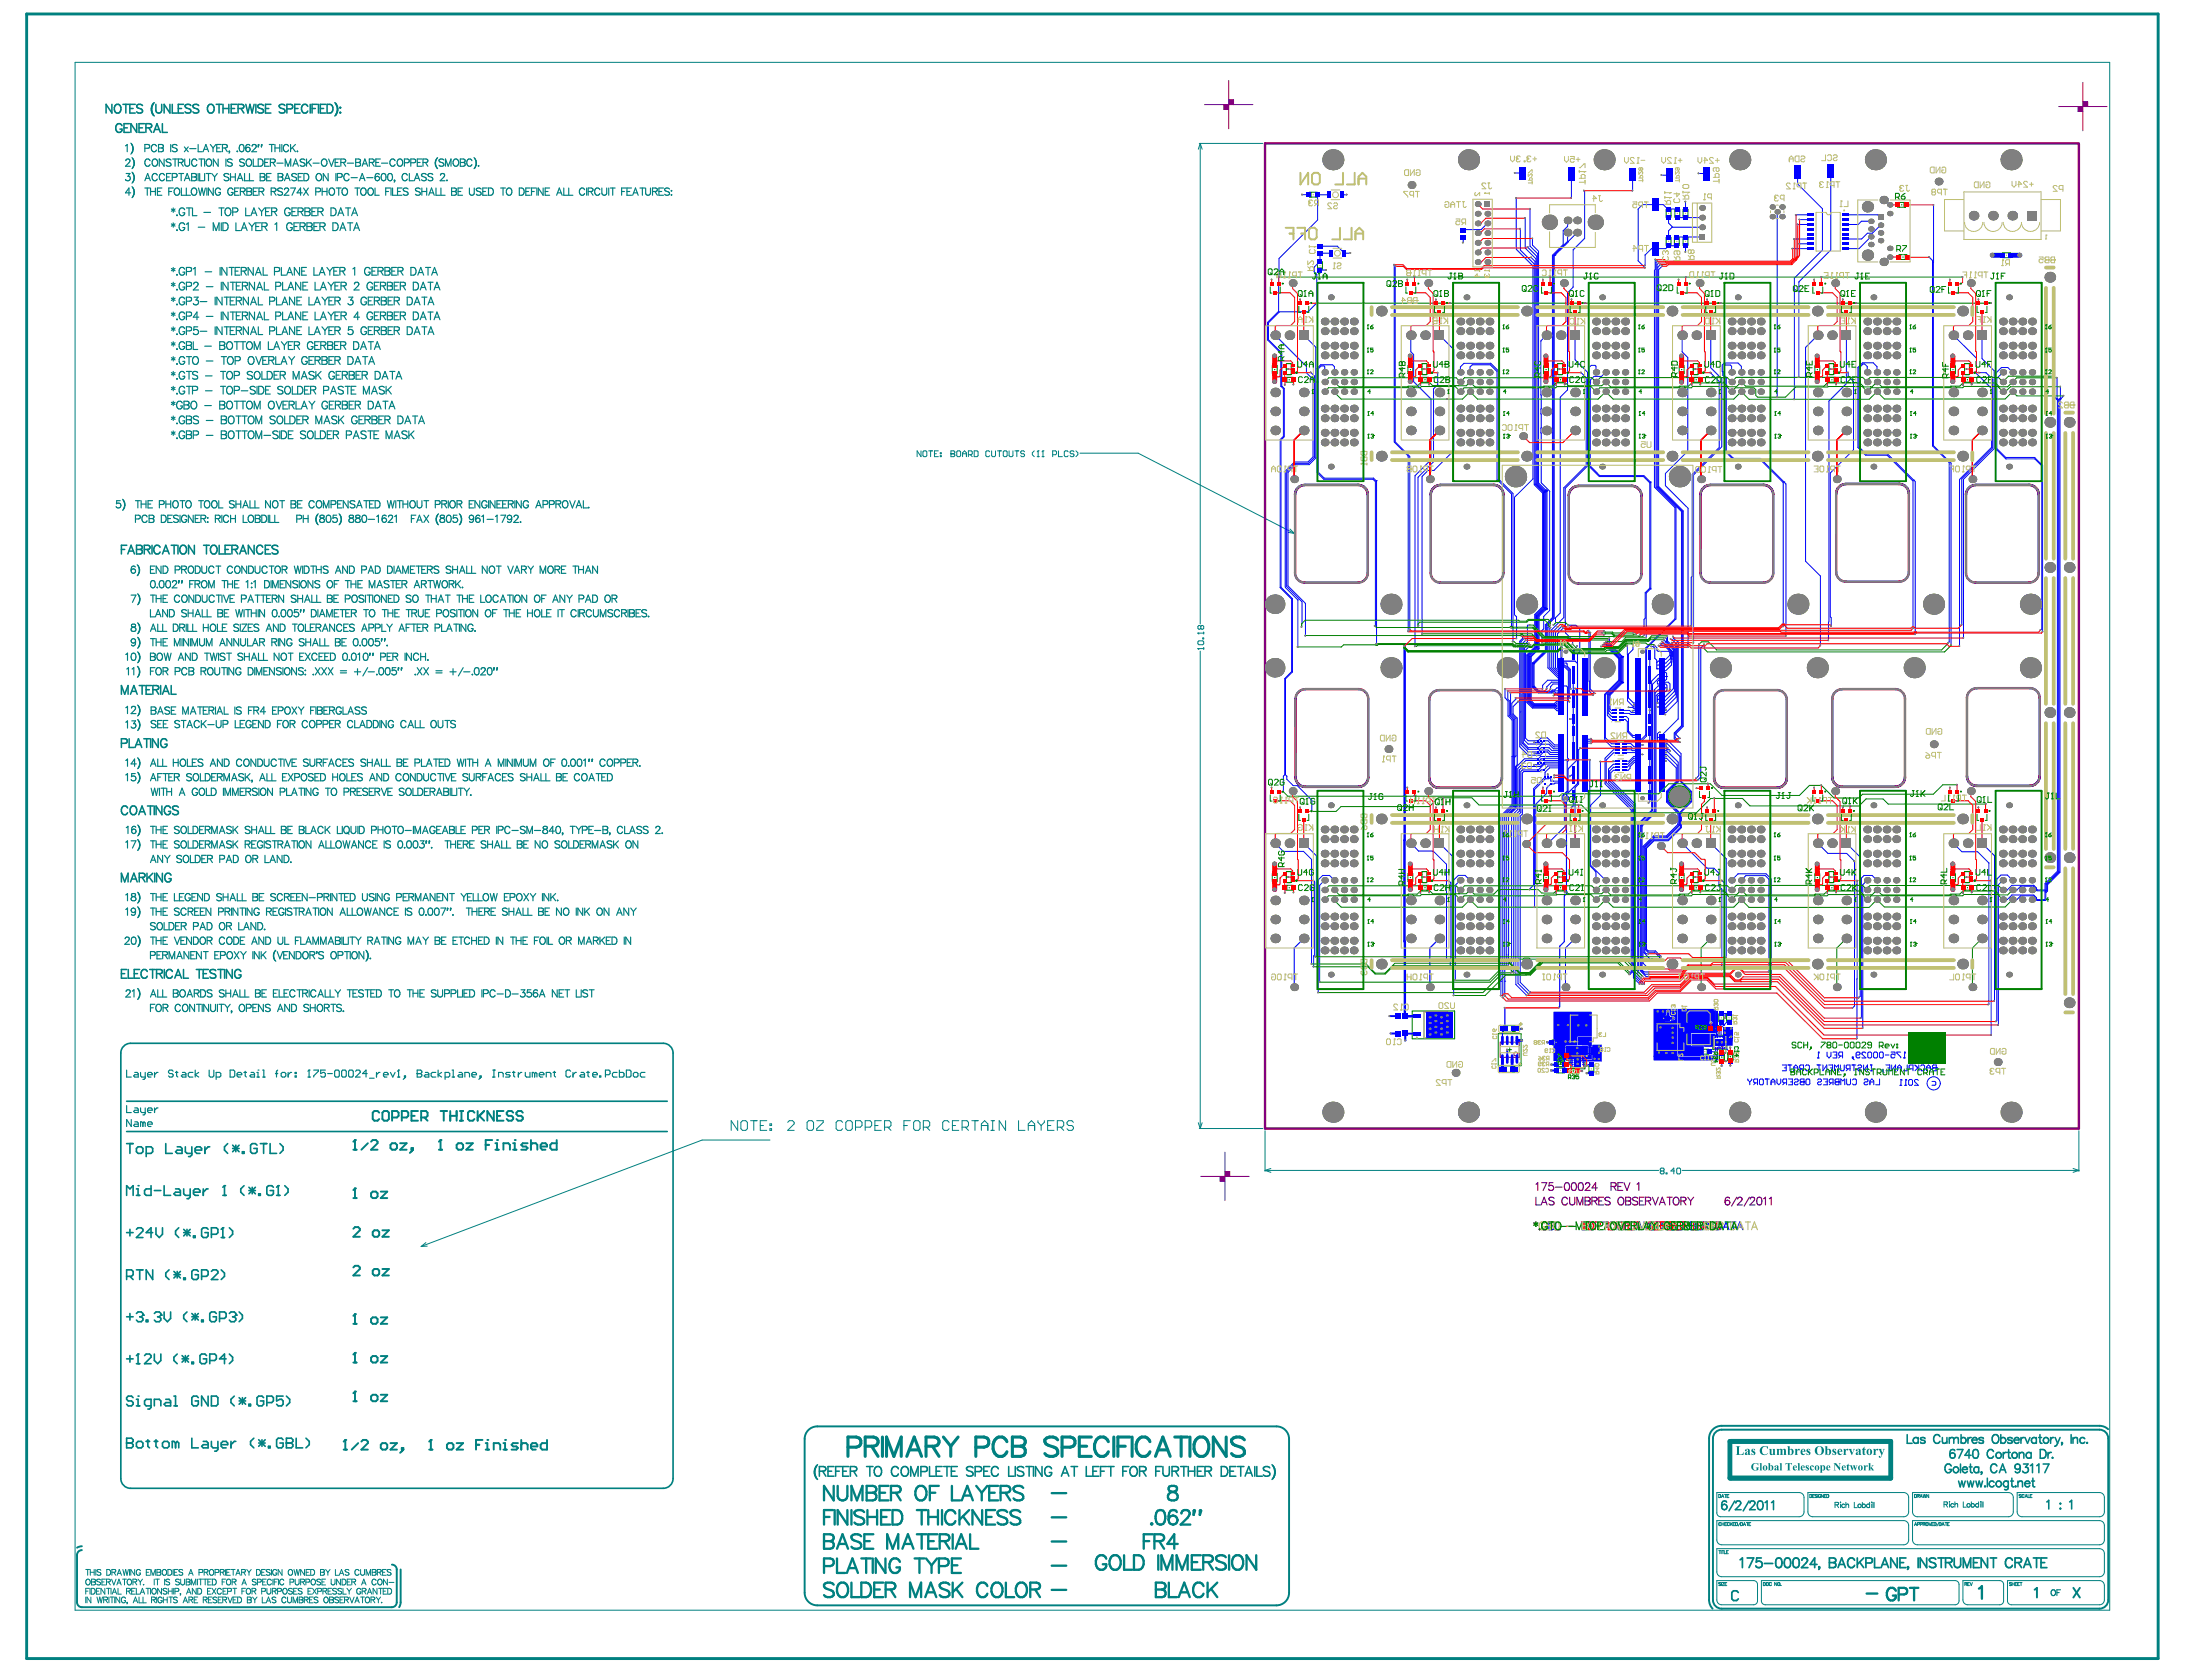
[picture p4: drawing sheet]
<svg xmlns="http://www.w3.org/2000/svg" width="270mm" height="207mm" viewBox="0 0 270 207" stroke-linecap="round" stroke-linejoin="round" font-family="sans-serif">
<path d="M160.1 60.2l.4-.3 .4-.1h6.6a1.18 1.18 0 0 1 1.2 1.2v9.7a1.2 1.2 0 0 1-1.2 1.2h-6.6a1.19 1.19 0 0 1-1.2-1.2v-9.7a1.11 1.11 0 0 1 .4-.8zM176.8 60.2l.4-.3 .5-.1h6.5a1.18 1.18 0 0 1 1.2 1.2v9.7a1.2 1.2 0 0 1-1.2 1.2h-6.5a1.19 1.19 0 0 1-1.2-1.2v-9.7a1.11 1.11 0 0 1 .3-.8zM193.8 60.3a1.11 1.11 0 0 1 .9-.4h6.6a1.18 1.18 0 0 1 1.2 1.2v9.7a1.18 1.18 0 0 1-1.2 1.2h-6.6a1.18 1.18 0 0 1-1.2-1.2v-9.7a1.18 1.18 0 0 1 .3-.8zM210.1 60.2a1.11 1.11 0 0 1 .8-.4h6.6a1.18 1.18 0 0 1 1.2 1.2v9.7a1.18 1.18 0 0 1-1.2 1.2h-6.5a1.18 1.18 0 0 1-1.2-1.2l-.1-9.7a1.18 1.18 0 0 1 .4-.8zM226.8 60a1.11 1.11 0 0 1 .9-.3h6.5a1.18 1.18 0 0 1 1.2 1.2v9.6a1.18 1.18 0 0 1-1.2 1.2h-6.5a1.18 1.18 0 0 1-1.2-1.2v-9.6a1.18 1.18 0 0 1 .3-.9zM242.8 60.2a1.11 1.11 0 0 1 .9-.4h6.6a1.18 1.18 0 0 1 1.2 1.2v9.7a1.18 1.18 0 0 1-1.2 1.2h-6.6a1.18 1.18 0 0 1-1.2-1.2v-9.7a1.18 1.18 0 0 1 .3-.8zM160.1 85.4a1.11 1.11 0 0 1 .9-.4h6.6a1.18 1.18 0 0 1 1.2 1.2v9.7a1.18 1.18 0 0 1-1.2 1.1h-6.6a1.18 1.18 0 0 1-1.2-1.1v-9.7a1.18 1.18 0 0 1 .3-.8zM176.6 85.5a1.11 1.11 0 0 1 .9-.4h6.6a1.18 1.18 0 0 1 1.2 1.2v9.7a1.18 1.18 0 0 1-1.2 1.2h-6.6a1.18 1.18 0 0 1-1.2-1.2v-9.7a1.18 1.18 0 0 1 .3-.8zM211.8 85.5a1.11 1.11 0 0 1 .8-.4h6.6a1.18 1.18 0 0 1 1.2 1.2v9.7a1.18 1.18 0 0 1-1.2 1.2h-6.6a1.18 1.18 0 0 1-1.2-1.2v-9.7a1.18 1.18 0 0 1 .4-.8zM226.4 85.4l.3-.3 .5-.1h6.6a1.18 1.18 0 0 1 1.2 1.2v9.7a1.2 1.2 0 0 1-1.2 1.1h-6.6a1.19 1.19 0 0 1-1.2-1.1v-9.7a1.11 1.11 0 0 1 .4-.8zM243 85.2a1.11 1.11 0 0 1 .8-.3h6.6a1.18 1.18 0 0 1 1.2 1.2v9.6a1.18 1.18 0 0 1-1.2 1.2h-6.6a1.18 1.18 0 0 1-1.2-1.2v-9.6a1.18 1.18 0 0 1 .4-.9z" fill="none" stroke="#808080" stroke-width=".12"/>
<g fill="none" stroke="#008000" stroke-width=".12">
<path d="M161.5 23.7h1v.6h-1zM161.7 23.7v.6M162.3 23.7v.6M162.5 32.3h.6v.9h-.6zM162.5 33.1h.6M162.5 32.5h.6M205.5 25.8h.6v1h-.6zM205.5 29.3h.6v1h-.6zM205.5 30.1h.6M205.5 29.5h.6M205.5 26.6h.6M205.5 26h.6"/>
<path d="M206.5 29.3h.6v1h-.6zM206.5 30.1h.6M206.5 29.5h.6M206.6 25.8h.6v1h-.6zM206.6 26.6h.6M206.6 26h.6M207.6 25.8h.6v1h-.6zM207.6 29.3h.6v1h-.6zM207.6 30.1h.6M207.6 29.5h.6M207.6 26.6h.6M207.6 26h.6"/>
<path d="M234.1 25h.9v.6h-.9zM234.2 31.4h1v.6h-1zM234.3 25v.6M234.4 31.4v.6M234.8 25v.6M235 31.4v.6M247 31.2h1v.6h-1zM247.2 31.2v.6M247.8 31.2v.6M156.9 45.1h.6v1h-.6zM156.9 45.9h.6M156.9 45.3h.6"/>
<path d="M158.5 45v.2M158.5 45.9v.2M158.5 46.5h1v.6h-1zM158.6 45v.1M158.6 45.9v.1M158.7 45h-.3v.2h.3M158.7 45.9h-.3v.2h.3M158.7 44.8h.6v1.4h-.6zM158.7 46.5v.6M159.3 45.9h.2v.2h-.2M159.3 45h.2v.2h-.2M159.3 45.4h.2v.2h-.2"/>
<path d="M159.3 46.5v.6M159.4 45v.1M159.4 45.5v.1M159.4 45.9v.1M159.4 45v.2M159.4 45.4v.2M159.4 45.9v.2M159.9 46h.1M159.9 45.9v.1M173.7 45.1h.6v1h-.6zM173.7 45.9h.6M173.7 45.3h.6"/>
<path d="M175.2 45v.2M175.2 45.9v.2M175.3 46.5h.9v.6h-.9zM175.3 45v.1M175.3 45.9v.1M175.4 45.9h-.3v.2h.3M175.4 45h-.3v.2h.3M175.4 44.8h.6v1.4h-.6zM175.5 46.5v.6M176 45.9h.3v.2h-.3M176 45h.3v.2h-.3M176 45.4h.3v.2h-.3"/>
<path d="M176 46.5v.6M176.1 45v.1M176.1 45.5v.1M176.1 45.9v.1M176.2 45v.2M176.2 45.4v.2M176.2 45.9v.2M176.6 46h.1M176.6 45.9v.1M190.4 45.1h.6v1h-.6zM190.4 45.9h.6M190.4 45.3h.6"/>
<path d="M191.9 45v.2M191.9 45.9v.2M192 46.5h1v.6h-1zM192 45v.1M192 45.9v.1M192.1 45.9h-.2v.2h.2M192.1 45h-.2v.2h.2M192.1 44.8h.6v1.4h-.6zM192.2 46.5v.6M192.7 45.9h.3v.2h-.3M192.7 45h.3v.2h-.3M192.7 45.4h.3v.2h-.3"/>
<path d="M192.8 46.5v.6M192.8 45v.1M192.8 45.5v.1M192.8 45.9v.1M192.9 45v.2M192.9 45.4v.2M192.9 45.9v.2M193.3 46h.1M193.4 45.9v.1M207.1 45.1h.6v1h-.6zM207.1 45.9h.6M207.1 45.3h.6"/>
<path d="M208.7 45v.2M208.7 45.9v.2M208.7 46.5h1v.6h-1zM208.7 45v.1M208.7 45.9v.1M208.9 45.9h-.3v.2h.3M208.9 45h-.3v.2h.3M208.9 44.8h.6v1.4h-.6zM208.9 46.5v.6M209.5 45.9h.2v.2h-.2M209.5 45h.2v.2h-.2M209.5 45.4h.2v.2h-.2"/>
<path d="M209.5 46.5v.6M209.6 45v.1M209.6 45.5v.1M209.6 45.9v.1M209.6 45v.2M209.6 45.4v.2M209.6 45.9v.2M210 46h.1M210.1 45.9v.1M223.9 45.1h.6v1h-.6zM223.9 45.9h.6M223.9 45.3h.6"/>
<path d="M225.4 45v.2M225.4 45.9v.2M225.5 46.5h.9v.6h-.9zM225.5 45v.1M225.5 45.9v.1M225.6 45.9h-.3v.2h.3M225.6 45h-.3v.2h.3M225.6 44.8h.6v1.4h-.6zM225.7 46.5v.6M226.2 45.9h.2v.2h-.2M226.2 45h.2v.2h-.2M226.2 45.4h.2v.2h-.2"/>
<path d="M226.2 46.5v.6M226.3 45v.1M226.3 45.5v.1M226.3 45.9v.1M226.4 45v.2M226.4 45.4v.2M226.4 45.9v.2M226.8 46h.1M226.8 45.9v.1M240.6 45.1h.6v1h-.6zM240.6 45.9h.6M240.6 45.3h.6"/>
<path d="M242.1 45v.2M242.1 45.9v.2M242.2 46.5h1v.6h-1zM242.2 45v.1M242.2 45.9v.1M242.3 45.9h-.2v.2h.2M242.3 45h-.2v.2h.2M242.3 44.8h.6v1.4h-.6zM242.4 46.5v.6M242.9 45.9h.3v.2h-.3M242.9 45h.3v.2h-.3M242.9 45.4h.3v.2h-.3"/>
<path d="M243 46.5v.6M243 45v.1M243 45.5v.1M243 45.9v.1M243.1 45v.2M243.1 45.4v.2M243.1 45.9v.2M243.5 46h.1M243.6 45.9v.1M156.9 108.5h.6M156.9 107.8h.6v.9h-.6zM156.9 108h.6"/>
<path d="M158.5 107.6v.2M158.5 108.5v.2M158.5 109.2h1v.6h-1zM158.6 107.7v.1M158.6 108.6v.1M158.7 107.6h-.3v.2h.3M158.7 108.5h-.3v.2h.3M158.7 107.5h.6v1.4h-.6zM158.7 109.2v.6M159.3 107.6h.2v.2h-.2M159.3 108.5h.2v.2h-.2M159.3 108.1h.2v.2h-.2"/>
<path d="M159.3 109.2v.6M159.4 107.7v.1M159.4 108.1v.1M159.4 108.6v.1M159.4 107.6v.2M159.4 108.1v.2M159.4 108.5v.2M159.9 108.6h.1M159.9 108.6v.1M173.7 108.5h.6M173.7 107.8h.6v.9h-.6zM173.7 108h.6"/>
<path d="M175.2 107.6v.2M175.2 108.5v.2M175.3 109.2h.9v.6h-.9zM175.3 107.7v.1M175.3 108.6v.1M175.4 107.6h-.3v.2h.3M175.4 108.5h-.3v.2h.3M175.4 107.5h.6v1.4h-.6zM175.5 109.2v.6M176 107.6h.3v.2h-.3M176 108.5h.3v.2h-.3M176 108.1h.3v.2h-.3"/>
<path d="M176 109.2v.6M176.1 107.7v.1M176.1 108.1v.1M176.1 108.6v.1M176.2 107.6v.2M176.2 108.1v.2M176.2 108.5v.2M176.6 108.6h.1M176.6 108.6v.1M190.4 108.5h.6M190.4 107.8h.6v.9h-.6zM190.4 108h.6"/>
<path d="M191.9 107.6v.2M191.9 108.5v.2M192 109.2h1v.6h-1zM192 107.7v.1M192 108.6v.1M192.1 107.6h-.2v.2h.2M192.1 108.5h-.2v.2h.2M192.1 107.5h.6v1.4h-.6zM192.2 109.2v.6M192.7 107.6h.3v.2h-.3M192.7 108.5h.3v.2h-.3M192.7 108.1h.3v.2h-.3"/>
<path d="M192.8 109.2v.6M192.8 107.7v.1M192.8 108.1v.1M192.8 108.6v.1M192.9 107.6v.2M192.9 108.1v.2M192.9 108.5v.2M193.3 108.6h.1M193.4 108.6v.1M207.1 108.5h.6M207.1 107.8h.6v.9h-.6zM207.1 108h.6"/>
<path d="M208.7 107.6v.2M208.7 108.5v.2M208.7 109.2h1v.6h-1zM208.7 107.7v.1M208.7 108.6v.1M208.9 107.6h-.3v.2h.3M208.9 108.5h-.3v.2h.3M208.9 107.5h.6v1.4h-.6zM208.9 109.2v.6M209.5 107.6h.2v.2h-.2M209.5 108.5h.2v.2h-.2M209.5 108.1h.2v.2h-.2"/>
<path d="M209.5 109.2v.6M209.6 107.7v.1M209.6 108.1v.1M209.6 108.6v.1M209.6 107.6v.2M209.6 108.1v.2M209.6 108.5v.2M210 108.6h.1M210.1 108.6v.1M223.9 108.5h.6M223.9 107.8h.6v.9h-.6zM223.9 108h.6"/>
<path d="M225.4 107.6v.2M225.4 108.5v.2M225.5 109.2h.9v.6h-.9zM225.5 107.7v.1M225.5 108.6v.1M225.6 107.6h-.3v.2h.3M225.6 108.5h-.3v.2h.3M225.6 107.5h.6v1.4h-.6zM225.7 109.2v.6M226.2 107.6h.2v.2h-.2M226.2 108.5h.2v.2h-.2M226.2 108.1h.2v.2h-.2"/>
<path d="M226.2 109.2v.6M226.3 107.7v.1M226.3 108.1v.1M226.3 108.6v.1M226.4 107.6v.2M226.4 108.1v.2M226.4 108.5v.2M226.8 108.6h.1M226.8 108.6v.1M240.6 108.5h.6M240.6 107.8h.6v.9h-.6zM240.6 108h.6"/>
<path d="M242.1 107.6v.2M242.1 108.5v.2M242.2 109.2h1v.6h-1zM242.2 107.7v.1M242.2 108.6v.1M242.3 107.6h-.2v.2h.2M242.3 108.5h-.2v.2h.2M242.3 107.5h.6v1.4h-.6zM242.4 109.2v.6M242.9 107.6h.3v.2h-.3M242.9 108.5h.3v.2h-.3M242.9 108.1h.3v.2h-.3"/>
<path d="M243 109.2v.6M243 107.7v.1M243 108.1v.1M243 108.6v.1M243.1 107.6v.2M243.1 108.1v.2M243.1 108.5v.2M243.5 108.6h.1M243.6 108.6v.1M174.2 124.7h5.2v3.4h-5.2zM176.6 126.4h.4M176.8 126.2v.4"/>
<path d="M184.8 127.5h2.8v3.9h-2.8zM185.4 131.6v.5M185.4 131.4v.9h1.4v-.9M185.4 126.6v.5M185.4 126.5h1.5v.8h-1.5zM186 129.5h.4M186.2 129.2v.5M186.5 131.4v.9M186.6 126.5v.8M186.8 131.6v.5M186.9 126.6v.5M187.3 131.3h.4"/>
<path d="M187.4 126.3h.4M187.5 131.1v.3M187.6 126.1v.4M191.5 128.3h.9v.6h-.9zM191.6 128.3v.6M192 131.7h.9v.6h-.9zM192.2 130.2v.6M192.2 131v.6M192.2 131.7v.6M192.2 128.3v.6M192.4 129.2h1.4v.7h-1.4zM192.6 129.2v.7"/>
<path d="M192.8 130.2v.6M192.8 131v.6M192.8 131.7v.6M192.9 130.8h-.9v-.6h.9v1.4h-.9v-.6h.9M192.9 130.3h.6v1h-.6M192.9 131.1h.6M192.9 130.5h.6M193.5 129.2v.7M193.6 131.8h1v.6h-1zM193.7 130.1h1.8v1.7h-1.8zM193.8 131.8v.6M194.4 131.8v.6"/>
<path d="M194.4 131h.5M194.6 130.7v.5M195.3 129.2h1.4v.7h-1.4zM195.5 129.2v.7M196 132.1h.6M196 131.3h.6v1h-.6zM196 131.5h.6M196.5 129.2v.7M204.7 125.3h1v.6h-1zM204.9 125.3v.6M205.5 125.3v.6M209.8 129.4h1v.6h-1z"/>
<path d="M210 129.4v.6M210.6 129.4v.6M211.1 126.5h.9v.6h-.9zM211.2 126.5v.6M211.8 126.5v.6M211.9 128.6h.5M212 125.1h.6v.9h-.6zM212 125.8h.6M212 125.3h.6M212.1 130.1h.6M212.1 130.7h.6M212.1 129.9h.6v1h-.6z"/>
<path d="M212.1 130.8h.6M212.1 130h.6M212.1 128.3v.5M213 125.1h.6v.9h-.6zM213 125.8h.6M213 125.3h.6M213 127.7h-1.7v1.7h1.7v-2h.6v1h-.6M213 128.2h.6M213 127.6h.6M213.1 129.8h.6v1h-.6zM213.1 130.6h.6M213.1 130h.6"/>
<path d="M213.1 130.1h.6M213.1 130.7h.6M213.1 129.9h.6v.9h-.6z"/>
</g>
<g fill="none" stroke="#800080" stroke-width=".12">
<path d="M148.6 12.9h5.9M151 12.9v.6h.6M151 13h.5v.4h-.5zM151.1 13.4v-.4h.3v.4h-.3M151.1 13.3v-.2h.3v.2h-.2M151.2 13.1h.1v.2h-.1zM151.3 13.1v.2M151.6 9.9v6M151.6 12.3h.6v.6M151.6 12.4h.5v.4h-.5zM151.7 12.8v-.4h.3v.4h-.3M151.7 12.7v-.2h.3v.2h-.2"/>
<path d="M151.8 12.5h.1v.2h-.1zM151.9 12.5v.2M253.9 13.1h6M256.3 13.1v.6h.6M256.4 13.2h.4v.5h-.4zM256.4 13.6v-.3h.4v.3h-.3M256.5 13.6v-.3h.2v.3h-.2M256.5 13.4h.2v.1h-.2zM256.6 13.4v.1M256.9 12.5h.6v.6M256.9 10.2v5.9M257 12.6h.4v.5h-.4z"/>
<path d="M257 13v-.3h.4v.3h-.3M257.1 13v-.3h.2v.3h-.2M257.1 12.8h.2v.1h-.2zM257.2 12.8v.1M175.6 124.8h2.9v3.2h-2.9zM185 128.5h2.4v1.9h-2.4zM193.9 130.2h1.5v1.5h-1.5zM211.4 127.8h1.5v1.5h-1.5zM148.1 145.1h6M150.5 145.1v.6h.6M150.5 145.2h.5v.4h-.5zM150.6 145.6v-.4h.4v.4h-.3"/>
<path d="M150.7 145.5v-.2h.2v.2h-.2M150.7 145.3h.1v.2h-.1zM150.8 145.3v.2M151.1 144.5h.6v.6M151.1 142.1v6M151.1 144.6h.5v.4h-.5zM151.2 145v-.4h.4v.4h-.3M151.3 144.9v-.2h.2v.2h-.2M151.3 144.7h.1v.2h-.1zM151.4 144.7v.2"/>
<circle cx="187" cy="130" r=".24"/>
<circle cx="194.9" cy="130.7" r=".24"/>
<circle cx="212.4" cy="128.8" r=".24"/>
</g>
<g fill="none" stroke="#800080" stroke-width=".14">
<path d="M189.4 147.7v.9h.6M189.4 146.1l.3-.2v.9M190.1 148.6l.4-.9 .3 .9M190.2 145.9h.6l-.5 .9M190.2 148.3h.5M191.6 145.9h-.5l-.1 .4a.33 .33 0 0 1 .6 0 .33 .33 0 0 1-.1 .5 .33 .33 0 0 1-.5-.2M191.7 147.8a.35 .35 0 0 0-.4-.2 .35 .35 0 0 0-.3 .3l.1 .1 .5 .2 .1 .2v.1l-.2 .1-.5-.1M191.8 146.4h.9M193.1 145.9a.3 .3 0 0 1 .4 .2 .45 .45 0 0 1 .1 .5 .45 .45 0 0 1-.5 .2 .72 .72 0 0 1 0-.9zM193.3 147.9a.35 .35 0 0 0-.4-.2 .35 .35 0 0 0-.2 .3v.3a.35 .35 0 0 0 .2 .3 .35 .35 0 0 0 .4-.2M193.6 147.7v.7a.32 .32 0 0 0 .3 .2 .32 .32 0 0 0 .3-.2v-.7M193.9 145.9a.3 .3 0 0 1 .5 .2 .45 .45 0 0 1 0 .5 .45 .45 0 0 1-.5 .2l-.1-.4z"/>
<path d="M194.5 148.6v-.9l.4 .9 .3-.9v.9M194.8 145.9a.3 .3 0 0 1 .4 .2l.1 .2a.41 .41 0 0 1-.4 .5 .61 .61 0 0 1-.1-.9zM195.5 147.7h.4l.2 .1v.1l-.2 .2 .2 .2v.3h-.6zM195.5 148.1h.4M195.6 146.1v-.2h.3l.2 .1v.1l-.6 .7h.6M196.4 148.1h.5l.1-.2v-.1l-.2-.1h-.4v.9M196.7 148.1l.3 .5M197 146.5h-.6l.4-.6v.9M197.2 148.1h.4M197.8 147.7h-.6v.9h.6M198.6 147.8a.36 .36 0 0 0-.3-.2 .36 .36 0 0 0-.3 .3l.1 .1 .4 .2a.22 .22 0 0 1 0 .4h-.3l-.2-.1M198.7 146.3h.6v-.2v-.1l-.2-.1h-.4v.9"/>
<path d="M199 146.3l.3 .5M199.6 146.3h.3M199.7 147.8a.35 .35 0 0 1 .4-.1 .35 .35 0 0 1 .2 .3v.3a.36 .36 0 0 1-.4 .3 .36 .36 0 0 1-.3-.3zM200.2 145.9h-.6v.9h.6M200.3 145.9l.4 .9 .3-.9M200.5 147.7h.4l.2 .1v.1l-.2 .2 .2 .2v.3h-.6zM200.5 148.1h.4M201.9 146.1l.2-.2v.9M202 147.8a.35 .35 0 0 0-.3-.2 .35 .35 0 0 0-.3 .3l.1 .1 .4 .2 .1 .2v.1l-.2 .1-.4-.1M202.2 148.1h.4M202.8 147.7h-.6v.9h.6M203 148.1h.5l.1-.2v-.1l-.2-.1h-.4v.9"/>
<path d="M203.3 148.1l.3 .5M203.8 147.7l.4 .9 .3-.9M204.7 148.6l.3-.9 .4 .9M204.8 148.3h.5M205.6 147.7h.7M205.9 147.7v.9M206.5 147.7a.47 .47 0 0 1 .6 .3 .47 .47 0 0 1-.3 .6 .5 .5 0 0 1-.4-.3 .5 .5 0 0 1 .1-.6zM207.3 148.1h.6l.1-.2-.1-.1-.2-.1h-.4v.9M207.6 148.1l.4 .5M208.2 147.7l.3 .4M208.5 148.1v.5M208.9 147.7l-.4 .4"/>
<path d="M213.3 147.8a.27 .27 0 0 0-.4-.1l-.1 .6M214.2 147.7l-.6 1.1M214.3 147.9l.1-.2h.3l.1 .1 .1 .1-.6 .7h.6M215.8 147.7l-.7 1.1M215.9 147.9l.1-.2h.2l.2 .1v.1l-.6 .7h.7M216.8 147.7a.3 .3 0 0 1 .5 .1v.3a.42 .42 0 0 1-.2 .5h-.1a.6 .6 0 0 1-.2-.9zM217.5 147.8l.3-.1v.9M218.2 147.8l.3-.1v.9"/>
<circle cx="213.1" cy="148.3" r=".3"/>
</g>
<g fill="#008000">
<path d="M186.5 131.4h.3v.9h-.3z" fill-rule="evenodd"/>
<path d="M186.6 126.5h.3v.8h-.3z" fill-rule="evenodd"/>
</g>
<g fill="none" stroke="#008000" stroke-width=".12">
<circle cx="159.9" cy="46" r=".07"/>
<circle cx="176.6" cy="46" r=".07"/>
<circle cx="193.4" cy="46" r=".07"/>
<circle cx="210.1" cy="46" r=".07"/>
<circle cx="226.8" cy="46" r=".07"/>
<circle cx="243.6" cy="46" r=".07"/>
<circle cx="159.9" cy="108.6" r=".07"/>
<circle cx="176.6" cy="108.6" r=".07"/>
<circle cx="193.4" cy="108.6" r=".07"/>
<circle cx="210.1" cy="108.6" r=".07"/>
<circle cx="226.8" cy="108.6" r=".07"/>
<circle cx="243.6" cy="108.6" r=".07"/>
</g>
<g fill="none" stroke="#008080" stroke-width=".12">
<path d="M9.3 7.7h250.9v190.9h-250.9zM147.9 17.7h7.9M148 17.7l.3 .7M148 17.7l-.2 .7M148 17.7v59.3M133.2 55.9h7.2l19.2 9.9M147.8 80h.1M147.8 78.1h.1M147.8 79.2l.1-.2h.5l.1 .2v.2l-.1 .1h-.5l-.1-.1zM147.8 80h.7M147.8 80l.1 .1M147.8 78.1h.7"/>
<path d="M147.8 78.1l.1 .1M148.1 77.3l.1-.2 .3 .2v.2l-.1 .1-.3-.1M148.1 77.3l-.1-.2-.2 .2v.2l.1 .1 .2-.1M148.1 77.3v.2M148.4 78.7h.1v.1h-.1zM148.5 78v.2M148.5 79.9v.2M158.9 65.7l.7 .1M159.1 65.2l.5 .6M148 80.3v58.9M147.8 138.5l.2 .7M147.9 139.2h7.9"/>
<path d="M148.3 138.5l-.3 .7M156 139.5v5M256.4 139.5v5M52.5 153.3l-.6 .4M52.7 153.7h-.8M95 140.6h-8.4l-34.7 13.1M156 144.4l.8 .2M156 144.4h48.6M156.8 144.1l-.8 .3M204.9 144.4l-.1-.1 .1-.2h.2l.2 .1-.2 .2M204.9 144.4l-.1 .1 .1 .3h.2l.2-.1-.2-.3M204.9 144.4h.2"/>
<path d="M205.5 144.7h.1v.1h-.1zM206.6 144.4h-.5l.4-.3v.7M206.8 144.2l.1-.1h.3l.1 .1v.5l-.1 .1h-.3l-.1-.1zM207.5 144.4h48.9M255.7 144.1l.7 .3M256.4 144.4l-.7 .2M10.6 197v.7M10.6 193.6h.5M10.7 194.8a.34 .34 0 0 1 .4 .3 .34 .34 0 0 1-.4 .3l-.1-.2zM10.8 193.6v.7M11.1 193.6v.7M11.1 193.9h.5"/>
<path d="M11.2 197v.7l-.5-.7v.7M11.3 194.8h.3l.2 .1-.1 .1-.1 .1 .2 .1-.1 .2-.4 .1zM11.3 195.1h.3M11.6 193.6v.7M11.8 193.6v.7M12 197l.1 .7 .2-.7 .2 .7 .1-.7M12.4 194.9l-.2-.1-.3 .1 .1 .1 .4 .3-.2 .2-.3-.1M12.4 193.7l-.1-.1-.3 .1v.1l.4 .2v.3h-.3l-.1-.1M12.6 195.1h.2M12.8 197.3h.4v-.3h-.4v.7M13 194.8h-.4v.7h.4M13 197.3l.3 .4"/>
<path d="M13.1 195.1h.4l.1-.2-.2-.1h-.3v.7M13.2 193.6h.2a.38 .38 0 0 1 .3 .3 .38 .38 0 0 1-.3 .4h-.2zM13.4 195.1l.2 .4M13.4 197v.7M13.6 197h.5M13.8 194.8l.2 .7 .3-.7M13.8 193.9h.4l.1-.2-.2-.1h-.3v.7M13.8 197v.7M14 193.9l.3 .4M14.1 197v.7M14.4 195.5l.3-.7 .2 .7M14.4 194.3l.3-.7 .3 .7"/>
<path d="M14.5 195.2h.4M14.5 194h.4M14.8 197v.7l-.5-.7v.7M15.1 194.8h.5M15.2 193.6l.1 .7 .2-.7 .2 .7 .1-.7M15.4 194.8v.7M15.5 197.1a.26 .26 0 0 0-.3-.1 .26 .26 0 0 0-.2 .2v.2a.25 .25 0 0 0 .2 .3 .25 .25 0 0 0 .3-.3h-.2M15.6 197.7h.1zM15.7 197.7l-.1 .1M15.8 194.9v-.1a.33 .33 0 0 1 .4 .3 .33 .33 0 0 1-.4 .3l-.1-.2zM16 193.6v.7M16.4 195.1h.4l.1-.2-.2-.1h-.3v.7"/>
<path d="M16.4 197.7l.3-.7 .3 .7M16.5 197.4h.4M16.6 193.6v.7l-.5-.7v.7M16.6 195.1l.3 .4M17 194.8l.3 .3M17.1 197v.7h.5M17.3 195.1v.4M17.3 193.7a.26 .26 0 0 0-.3-.1 .26 .26 0 0 0-.2 .2v.2a.25 .25 0 0 0 .3 .3 .25 .25 0 0 0 .2-.3h-.2M17.6 194.8l-.3 .3M17.6 197v.7h.4M17.7 195.4h.1M18 193.9h.3"/>
<path d="M18.5 193.6h-.5v.7h.5M18.6 194.3v-.7l.3 .7 .3-.7v.7M18.7 197.3h.4l.1-.2-.2-.1h-.3v.7M18.9 197.3l.3 .4M19 194.8v.7M19.2 194.8h.5M19.3 197v.7M19.4 193.6h.4v.2l-.1 .1 .1 .1v.3h-.4zM19.4 193.9h.3M19.4 194.8v.7M20 197.1a.27 .27 0 0 0-.3-.1 .27 .27 0 0 0-.2 .2v.2a.26 .26 0 0 0 .2 .3 .26 .26 0 0 0 .3-.3h-.2M20.1 193.7v-.1a.33 .33 0 0 1 .5 .3 .33 .33 0 0 1-.5 .4l-.1-.3z"/>
<path d="M20.1 197.3h.5M20.1 197v.7M20.3 194.8v.7M20.6 197v.7M20.7 193.6h.2a.38 .38 0 0 1 .3 .3 .38 .38 0 0 1-.3 .4h-.2zM20.8 197h.5M20.9 194.9l-.1-.1-.4 .1 .1 .1 .4 .2v.2l-.3 .1-.2-.1M21.1 197v.7M21.4 193.6v.7M21.5 193.9h.3M21.9 197.1l-.2-.1-.3 .1 .1 .1 .4 .3-.2 .2-.3-.1M22 193.6h-.5v.7h.5"/>
<path d="M22.1 194.9l-.1-.1-.3 .1v.1l.4 .3-.1 .2-.3-.1M22.3 194.8v.5l.2 .2 .2-.1 .1-.6M22.5 193.7l-.1-.1h-.3v.2l.4 .2v.2l-.1 .1-.3-.1M22.6 197.7l.3-.7 .2 .7M22.7 197.4h.3M23 194.8h.3l.1 .1-.1 .2 .1 .1v.2l-.4 .1zM23 195.1h.3M23.3 194.3l.2-.7 .3 .7M23.3 197.3h.4l.1-.2-.2-.1h-.3v.7M23.4 194h.3M23.5 197.3l.3 .4M23.6 195.5v-.7l.3 .7 .3-.7v.7"/>
<path d="M23.9 197.3h.3M24.4 194.8v.7M24.4 197h-.5v.7h.5M24.5 194.8h.5M24.5 193.9h.5v-.2l-.1-.1h-.4v.7M24.7 194.8v.7M25.1 197.3h.4v-.2l-.1-.1h-.3v.7M25.1 194.8h.4M25.2 193.9h.4l.1-.2-.2-.1h-.3v.7M25.3 197.3l.2 .4M25.3 194.8v.7M25.4 193.9l.3 .4"/>
<path d="M25.6 195.1h.3M25.7 197.3h.3M25.9 193.7l.1-.1a.33 .33 0 0 1 .4 .3 .33 .33 0 0 1-.4 .4l-.2-.3zM26.1 194.8h-.5v.7h.5M26.1 197h-.4v.7h.4M26.2 194.8h.2a.38 .38 0 0 1 .3 .3 .38 .38 0 0 1-.3 .4h-.2zM26.5 193.9h.4l.1-.3h-.5v.7M26.7 197.1l-.1-.1-.3 .1v.1l.4 .2v.3h-.3l-.1-.1M26.9 197.3h.3M27.2 193.9h.4l.1-.2-.2-.1h-.3v.7M27.4 197h-.5v.7h.5M27.4 195.1h.3"/>
<path d="M27.4 193.9l.3 .4M27.5 197.3h.4l.1-.2-.2-.1h-.3v.7M27.7 197.3l.3 .4M27.8 193.6v.7M27.8 194.8h-.4v.7M28 193.9h.2M28 194.9l.1-.1a.33 .33 0 0 1 .4 .3 .33 .33 0 0 1-.4 .3l-.2-.2zM28.1 197l.3 .7 .3-.7M28.4 193.6h-.4v.7h.4M28.5 193.6h.5M28.6 195.1h.5v-.3h-.5v.7M28.8 197.3h.2"/>
<path d="M28.8 193.6v.7M28.9 195.1l.2 .4M29.1 194.3l.3-.7 .2 .7M29.2 197h-.4v.7h.4M29.2 194h.3M29.3 197h.3a.38 .38 0 0 1 .2 .3 .38 .38 0 0 1-.2 .4h-.3zM29.8 193.9h.4l.1-.2-.2-.1h-.3v.7M29.8 195.5l.3-.7 .3 .7M29.9 195.2h.4M30 193.9l.3 .4M30.4 193.6l.3 .3M30.5 197h.5v.2l-.2 .1 .2 .1-.1 .3h-.4z"/>
<path d="M30.5 197.3h.3M30.7 193.9v.4M31 193.6l-.3 .3M31.2 197l.2 .3M31.4 197.3v.4M31.6 194.9l-.2-.1h-.2v.2l.3 .2 .1 .2-.2 .1-.3-.1M31.6 193.6h.3a.38 .38 0 0 1 .2 .3 .38 .38 0 0 1-.2 .4h-.3zM31.7 197l-.3 .3M31.8 195.1h.4v-.2l-.1-.1h-.3v.7M32.3 193.9h.3M32.3 197v.7h.5M32.4 195.1h.3"/>
<path d="M32.7 193.6h-.4v.7h.4M32.8 197.7l.3-.7 .3 .7M32.8 194.8h-.4v.7h.4M32.9 197.4h.4M33.3 193.7l-.1-.1-.4 .1 .1 .1 .4 .2v.3h-.3l-.2-.1M33.5 194.9a.27 .27 0 0 0-.3-.1 .27 .27 0 0 0-.2 .2v.2a.27 .27 0 0 0 .2 .3 .27 .27 0 0 0 .3-.2M33.5 193.6v.7M33.7 194.8v.7M33.8 195.1h.3M34 197.1l-.1-.1-.3 .1v.1l.4 .3-.1 .2-.3-.1M34.1 193.7a.27 .27 0 0 0-.3-.1 .27 .27 0 0 0-.2 .2 .29 .29 0 0 0 .1 .4 .29 .29 0 0 0 .4 0v-.2h-.1M34.3 194.8h-.5v.7"/>
<path d="M34.3 194.8v.7M34.8 193.6v.7l-.5-.7v.7M35 194.9a.26 .26 0 0 0-.3-.1 .26 .26 0 0 0-.2 .2v.2a.26 .26 0 0 0 .2 .3 .26 .26 0 0 0 .3-.2M35.3 197.1a.26 .26 0 0 0-.3-.1 .26 .26 0 0 0-.2 .2v.2a.26 .26 0 0 0 .2 .3 .26 .26 0 0 0 .3-.2M35.5 197v.5l.2 .2 .2-.1v-.6M35.6 193.7l.1-.1a.33 .33 0 0 1 .4 .3 .33 .33 0 0 1-.4 .4l-.1-.3zM35.8 195.1h.4v-.3h-.4v.7M36.1 197.7v-.7l.3 .7 .3-.7v.7M36.3 193.6l.1 .7 .2-.7 .2 .7 .1-.7M36.4 194.8v.5l.2 .2 .3-.1v-.6M36.9 197h.3l.2 .1-.1 .1-.1 .1 .2 .1-.1 .3h-.4zM36.9 197.3h.3"/>
<path d="M37.1 195.1h.4v-.3h-.4v.7M37.3 195.1l.3 .4M37.5 197.3h.4l.1-.2-.2-.1h-.3v.7M37.6 193.6v.7l-.5-.7v.7M37.7 195.1h.4l.1-.2-.2-.1h-.3v.7M37.8 193.9h.2M37.8 197.3l.2 .4M38.2 197.3h.2M38.2 193.6h-.4v.7h.4M38.3 193.6h.3a.38 .38 0 0 1 .2 .3 .38 .38 0 0 1-.2 .4h-.3zM38.4 194.9a.31 .31 0 0 1 .5 .2 .31 .31 0 0 1-.5 .3v-.2zM38.6 197h-.4v.7h.4"/>
<path d="M39.2 197.1l-.2-.1h-.2v.2l.3 .2 .1 .2-.2 .1-.3-.1M39.5 193.6h.3l.2 .1v.1l-.2 .1 .2 .1-.1 .3h-.4zM39.5 193.9h.3M39.6 194.9l-.2-.1-.3 .1v.1l.5 .3-.2 .2-.3-.1M39.7 195.1h.3M40 197.1a.31 .31 0 0 1 .5 .2 .31 .31 0 0 1-.5 .3l-.1-.2zM40.2 194.8h-.5v.7h.5M40.2 193.6l.2 .3M40.4 193.9v.4M40.7 197h.3l.1 .1-.1 .2 .1 .1v.3h-.4zM40.7 197.3h.3M40.7 193.6l-.3 .3"/>
<path d="M40.8 194.8l.1 .6 .1 .1 .3-.1v-.6M41.4 193.6v.7h.4M41.8 197.1l-.2-.1-.3 .1 .1 .1 .3 .2v.3h-.2l-.2-.1M41.8 194.3l.3-.7 .3 .7M41.9 197.3h.3M42 194h.3M42 194.8v.7l-.5-.7v.7M42.2 194.8h.2a.38 .38 0 0 1 .3 .3 .38 .38 0 0 1-.3 .4h-.2zM42.4 197h-.5v.7h.5M42.5 197.3h.4l.1-.2-.2-.1h-.3v.7M42.7 197.3l.3 .4M42.8 195.1h.3"/>
<path d="M43 193.7l-.1-.1-.3 .1v.1l.4 .3-.1 .2-.3-.1M43.1 197l.3 .7 .3-.7M43.3 194.8h-.5v.7h.5M43.4 195.1h.4l.1-.2-.2-.1h-.3v.7M43.6 195.1l.3 .4M43.8 197.7l.2-.7 .3 .7M43.9 197.4h.3M44.3 193.7a.27 .27 0 0 0-.3-.1 .27 .27 0 0 0-.2 .2v.2a.27 .27 0 0 0 .2 .3 .27 .27 0 0 0 .3-.2M44.5 197h.5M44.5 193.6v.5l.2 .2 .2-.1 .1-.6M44.6 195.5l.3-.7 .2 .7M44.7 195.2h.3"/>
<path d="M44.7 197v.7M45.1 197.1l.1-.1a.33 .33 0 0 1 .4 .3 .33 .33 0 0 1-.4 .4l-.1-.3zM45.2 194.3v-.7l.2 .7 .3-.7v.7M45.8 197.3h.4v-.2l-.1-.1h-.3v.7M45.9 193.6h.3l.2 .1-.2 .2 .2 .1-.1 .3h-.4zM45.9 193.9h.3M46 197.3l.2 .4M46.4 194.9a.27 .27 0 0 0-.3-.1 .27 .27 0 0 0-.2 .2v.2a.27 .27 0 0 0 .2 .3 .27 .27 0 0 0 .3-.2M46.4 197l.3 .3M46.5 193.9h.5v-.2l-.1-.1h-.4v.7M46.7 194.9v-.1a.33 .33 0 0 1 .4 .3 .33 .33 0 0 1-.4 .3l-.1-.2zM46.7 197.3v.4"/>
<path d="M46.8 193.9l.2 .4M46.9 197l-.2 .3M47 197.7h.1zM47.2 193.9h.3M47.6 193.6h-.4v.7h.4M47.8 194.8v.7l-.5-.7v.7M48 195.2h.6M48.2 193.7l-.1-.1h-.3v.2l.4 .2v.2l-.1 .1-.3-.1M212 191.2h.2M212 184.3h.1a.21 .21 0 0 1 .2 .2 .21 .21 0 0 1-.2 .2h-.1zM212 195.3h.1M212 195.3l.2 .2h-.2"/>
<path d="M212.1 191.2v.4M212.2 187.1h9.7M212.2 195.2h-.2v.1M212.3 187.9a.14 .14 0 0 0-.2-.1 .14 .14 0 0 0-.1 .1v.1a.14 .14 0 0 0 .1 .2 .14 .14 0 0 0 .2-.1M212.3 191.2v.4M212.3 184.7l.2-.4 .1 .4M212.3 195.2v.4M212.4 197.9h3.9M212.4 190.5h22.4M212.4 194.5h46.6M212.4 191.2h.2M212.4 187.8v.4"/>
<path d="M212.4 188h.2M212.4 184.6h.2M212.4 195.2h.3l-.3 .4h.3M212.5 191.2v.4M212.6 187.8v.4M212.7 191.2v.4h.2M212.7 184.3h.3M212.7 188h.2M212.8 195.4h.1M212.8 184.3v.4M212.9 191.4h.2M213 187.8h-.3v.4h.3"/>
<path d="M213 195.2h-.2v.4h.2M213 184.5h.2M213.2 191.2h-.3v.4h.3M213.3 184.3h-.3v.4h.3M213.3 187.9a.14 .14 0 0 0-.1-.1 .14 .14 0 0 0-.2 .1v.1a.14 .14 0 0 0 .2 .2 .14 .14 0 0 0 .1-.1M213.4 187.8v.4M213.5 188l.2 .2M213.7 187.8l-.3 .2M213.8 188h.1M214 187.8h-.2v.4h.2M214.1 187.8a.2 .2 0 0 1 .2 .1 .2 .2 0 0 1-.1 .2l-.1 .1zM214.7 187.8l-.3 .4"/>
<path d="M214.7 187.8a.2 .2 0 0 1 .2 .1 .2 .2 0 0 1 0 .2l-.2 .1zM215 188.2l.2-.4 .1 .4M215.1 188h.2M215.4 187.8h.3M215.5 187.8v.4M215.7 188h.1M215.9 187.8h-.2v.4h.2M216.3 194.9h-4.5v2.4M216.8 195.4v2M217.5 195.2h.1a.21 .21 0 0 1 .2 .2 .21 .21 0 0 1-.2 .2h-.1zM217.7 197.9h23.5M218.5 195.3a.14 .14 0 0 0-.2-.1 .14 .14 0 0 0-.1 .1v.1a.14 .14 0 0 0 .1 .2 .14 .14 0 0 0 .2-.1"/>
<path d="M219.2 195.2v.4l-.3-.4v.4M219.6 195.5h.1M219.7 195.5h-.1M221.9 184.1h-10.1v2.5M222.5 184.7v1.8M223.2 184.3h.2a.21 .21 0 0 1 .1 .2 .21 .21 0 0 1-.1 .2h-.2zM223.6 184.5h.1M223.6 187.1h11.2M223.8 184.3h-.2v.4h.2M224.1 184.4h-.2l.2 .2-.1 .1-.1-.1M224.2 184.3v.4M224.6 184.4a.14 .14 0 0 0-.2-.1 .14 .14 0 0 0-.1 .2v.1a.14 .14 0 0 0 .1 .1 .14 .14 0 0 0 .2-.1h-.1"/>
<path d="M224.9 184.3v.4l-.2-.4v.4M225 184.5h.2M225.3 184.3h-.3v.4h.3M225.3 184.3h.1a.2 .2 0 0 1 .2 .2 .2 .2 0 0 1-.2 .2h-.1zM226.3 185.6h.4l.1-.2-.2-.1h-.3v.6M226.6 185.6l.2 .3M227 185.3h.1M227 185.5v.4M227.5 185.6a.21 .21 0 0 0-.3 0 .21 .21 0 0 0 0 .3 .21 .21 0 0 0 .3 0M227.7 185.6l.1-.1h.2v.4M227.7 185.3v.6M228.7 185.3v.6h.4"/>
<path d="M229.7 185.6a.21 .21 0 0 1 .3 0 .21 .21 0 0 1 0 .3 .21 .21 0 0 1-.3 0M229.7 185.3v.6M230.6 185.6a.21 .21 0 0 0-.3 0 .21 .21 0 0 0 0 .3 .21 .21 0 0 0 .3 0M230.6 185.3v.6M230.8 185.3h.1M230.9 185.5v.4M231 185.3v.6M231.2 185.3v.6M234.8 184.1h-11.8v2.4M234.8 187.5h-23v2.4M235.4 184.7v1.8M235.4 188.1v1.8"/>
<path d="M236.1 184.3h.2a.21 .21 0 0 1 .1 .2 .21 .21 0 0 1-.1 .2h-.2zM236.1 188.2l.2-.4 .1 .4M236.2 188h.2M236.5 184.5h.2v-.1l-.2-.1v.4M236.5 187.1h11.2M236.5 190.5h22.5M236.5 188h.3v-.2h-.3v.4M236.6 184.5l.1 .2M236.8 184.7l.2-.4 .1 .4M236.9 188h.2v-.2h-.2v.4M236.9 184.6h.2M237.2 184.3l.1 .4 .1-.4 .1 .4 .1-.4"/>
<path d="M237.2 188h.2v-.2h-.2v.4M237.3 188l.2 .2M237.9 184.3v.4l-.3-.4v.4M237.9 187.8l.2 .4 .1-.4M238.3 188h.1M238.5 187.8h-.2v.4h.2M238.6 187.8h.1a.2 .2 0 0 1 .1 .2 .2 .2 0 0 1-.1 .2h-.1zM239.2 187.8l-.3 .4M239.2 187.8h.1a.2 .2 0 0 1 .1 .2 .2 .2 0 0 1-.1 .2h-.1zM239.5 188.2l.2-.4 .1 .4M239.6 188h.2M239.8 185.5h.4v-.1l-.1-.2h-.3v.7"/>
<path d="M239.9 187.8h.3M240 185.5l.2 .4M240 187.8v.4M240.2 188h.1M240.5 185.2h.1M240.4 187.8h-.2v.4h.2M240.5 185.4v.5M241 185.5a.21 .21 0 0 0-.3 0 .21 .21 0 0 0 0 .3 .21 .21 0 0 0 .3 0M241.1 185.6l.2-.2 .1 .1 .1 .4M241.1 185.2v.7M241.2 194.9h-23.9v2.5M241.6 195.4v2"/>
<path d="M242.2 185.2v.7h.3M242.4 195.4l.2-.1v-.1h-.2v.4M242.5 195.4l.1 .2M242.7 195.4h.1M242.7 197.9h4M242.9 195.2h-.2v.4h.2M243 195.2l.1 .4 .2-.4M243.2 185.5a.21 .21 0 0 1 .3 0 .21 .21 0 0 1 0 .3 .21 .21 0 0 1-.3 0M243.2 185.2v.7M244 185.5a.21 .21 0 0 0-.3 0 .21 .21 0 0 0 0 .3 .21 .21 0 0 0 .3 0M244 185.2v.7M244.3 185.2v.1z"/>
<path d="M244.3 185.4v.5M244.5 185.2v.7M244.6 185.2v.7M246.7 194.9h-4.6v2.4M247.1 195.4v2M247.7 184.1h-11.8v2.4M248.1 195.4h.1M248.1 197.9h10.9M248.1 195.4l-.1 .2-.2-.1M248.1 195.2h-.3l.3 .2M248.2 195.4h.2M248.2 195.2v.4"/>
<path d="M248.3 184.7v1.8M248.4 195.2v.4M248.6 195.4h.1M248.8 195.2h-.2v.4h.2M248.9 195.4h.1M249.1 195.2h-.2v.4h.2M249.2 195.2h.2M249.3 195.2v.4M249.3 184.4h-.3l.3 .2-.1 .1-.2-.1M249.4 187.1h9.6M249.7 184.4a.14 .14 0 0 0-.2-.1 .14 .14 0 0 0-.1 .2v.1a.14 .14 0 0 0 .1 .1 .14 .14 0 0 0 .2-.1M249.8 184.7l.1-.4 .2 .4"/>
<path d="M249.8 184.6h.2M250.1 184.3v.4h.3M250.4 184.5h.1M250.6 184.3h-.2v.4h.2M259 187.5h-23.1v2.4M259 194.9h-11.4v2.5M259 184.1h-10.2v2.4M259 191h-47.2v2.9M259.6 184.7v1.8M259.6 188.1v1.8M259.6 191.6v2.3M259.6 195.5v1.8"/>
<circle cx="218" cy="195.4" r=".17"/>
<circle cx="219.4" cy="195.4" r=".17"/>
<circle cx="229.4" cy="185.7" r=".22"/>
<circle cx="237.7" cy="188" r=".18"/>
<circle cx="242.8" cy="185.7" r=".22"/>
</g>
<g fill="none" stroke="#008080" stroke-width=".24">
<path d="M43.6 156.3l.2-.2h.4l.2 .2v.2l-.8 .8h.8M43.6 151.5l.2-.2h.4l.2 .2v.2l-.8 .8h.8M43.6 147.8h.4M43.8 146.6h.1M43.8 146.6v1.2M43.8 146.6l-.2 .2M45.8 147.2l.2-.2h.4l.2 .2v.4l-.2 .2h-.4l-.2-.2zM46 156.7l.2-.2h.4l.2 .2v.4l-.2 .2h-.4l-.2-.2zM46 151.9l.2-.2h.4l.2 .2v.4l-.2 .2h-.4l-.2-.2zM47 147h.8l-.8 .8h.8M47.2 156.5h.8l-.8 .8h.8M47.2 151.7h.8l-.8 .8h.8"/>
<path d="M43.6 172.8h.4M43.6 168.1h.4M43.6 163.3h.4M43.8 171.6h.1M43.8 166.9h.1M43.8 162.1h.1M43.8 162.1v1.2M43.8 166.9v1.2M43.8 171.6v1.2M43.8 171.6l-.2 .2M43.8 166.9l-.2 .2M43.8 162.1l-.2 .2"/>
<path d="M45.8 172.2l.2-.2h.4l.2 .2v.4l-.2 .2h-.4l-.2-.2zM45.8 162.7l.2-.2h.4l.2 .2v.4l-.2 .2h-.4l-.2-.2zM45.8 167.5l.2-.2h.4l.2 .2v.3l-.2 .3h-.4l-.2-.3zM47 172h.8l-.8 .8h.8M47 167.3h.8l-.8 .8h.8M47 162.5h.8l-.8 .8h.8M99.2 177.5v18.9M100.8 175.9h56.6M159 177.5v18.9M210.8 177.4v19.9M211.3 177.4v19.9M212.4 176.3h46.6"/>
<path d="M212.4 175.9h46.6M260 177.4v19.9M9.5 191.8v5.8M10.1 198.2h38.2M48.9 193.6v4M49.4 193.6v4M100.8 198h56.6M212.4 198.4h46.6M251 196.1l.2-.3v1.2M255.7 195.8l.8 1.2M256.5 195.8l-.8 1.2"/>
</g>
<path d="M213.4 177.8h19.8v4.5h-19.8z" fill="none" stroke="#008080" stroke-width=".6"/>
<g fill="none" stroke="#008080" stroke-width=".2">
<path d="M14.9 129.9v52.5M15.6 139.6h66.7M15.6 135.8h66.7M16.1 128.7h65.7M83 129.9v52.5M15.6 152h.8M16 151.6v.8M16.8 151.6l.2-.2h.4l.2 .2v.2l-.8 .8h.8M18.8 152h-.8l.6-.6v1.2M19.2 151.4v.8l.4 .4 .4-.4v-.8M22 151.4l-.3 .4v.4l.3 .4M22.7 152h.8"/>
<path d="M22.7 151.6l.8 .8M23.1 151.6v.8M23.5 151.6l-.8 .8M23.9 152.4h.2v.2h-.2zM25.7 151.6l-.2-.2h-.4l-.2 .2v.8l.2 .2h.4l.2-.2v-.4h-.4M26.1 152.2h.6l.2-.2v-.4l-.2-.2h-.6v1.2M27.3 152.6h.4M27.5 151.4h.1M27.5 151.4v1.2M27.5 151.4l-.2 .2M28.3 151.4l.4 .4v.4l-.4 .4M15.6 178h.1"/>
<path d="M15.6 177.4h.6l.2 .2v.2l-.2 .2 .2 .2v.2l-.2 .2h-.6zM15.6 178h.6M15.6 167.6h.8M16 167.2v.8M16.8 178l.2-.2h.4l.2 .2v.4l-.2 .2h-.4l-.2-.2zM16.8 168.2h.4M17 167h.1M17 167v1.2M17 167l-.2 .2M17.8 167.2l.2-.2h.4l.2 .2v.2l-.8 .8h.8M18 177.8h.4M18.2 177.6v.8l.2 .2"/>
<path d="M19 177.8h.4M19 167v.8l.4 .4 .4-.4v-.8M19.2 177.6v.8l.2 .2M20 178l.2-.2h.5l.2 .2v.4l-.2 .2h-.5l-.2-.2zM21.7 178l-.2-.2h-.3v.8M21.7 178v.6M21.7 178l.2-.2 .1 .2v.6M21.9 167l-.4 .4v.4l.4 .4M22.5 167.6h.8M22.5 167.2l.8 .8M22.9 167.2v.8M23.3 167.2l-.8 .8"/>
<path d="M23.7 177.4v1.2h.8M23.7 168h.2v.2h-.2zM25.1 177.8h.4l.2 .2v.6h-.6l-.2-.2 .2-.2h.6M25.5 167.2l-.2-.2h-.4l-.2 .2v.8l.2 .2h.4l.2-.2v-.4h-.4M25.9 167.8h.6l.2-.2v-.4l-.2-.2h-.6v1.2M26.1 177.8v.6l.2 .2h.6M26.9 177.8v1l-.2 .2h-.2M27.3 178.2h.8v-.2l-.2-.2h-.4l-.2 .2v.4l.2 .2h.4M27.9 167.6h-.8l.6-.6v1.2M28.3 167l.4 .4v.4l-.4 .4M28.5 177.8v.8M29.1 177.8h-.2l-.4 .4"/>
<path d="M31.3 177.4l-.4 .4v.4l.4 .4M31.9 178h.8M31.9 177.6l.8 .8M32.3 177.6v.8M32.7 177.6l-.8 .8M33.1 178.4h.2v.2h-.2zM34.9 177.6l-.2-.2h-.4l-.2 .2v.8l.2 .2h.4l.2-.2v-.4h-.4M35.3 178h.1M35.3 177.4h.6l.2 .2v.2l-.2 .2 .2 .2v.2l-.2 .2h-.6zM35.3 178h.6M36.5 177.4v1.2h.8M37.7 177.4l.4 .4v.4l-.4 .4"/>
<path d="M16.1 183.6h65.7"/>
</g>
<path d="M3.3 1.7h262.9v202.9h-262.9z" fill="none" stroke="#008080" stroke-width=".36"/>
<g fill="none" stroke="#008080" stroke-width=".29">
<path d="M101.6 189.2h.8l.3 .1a.42 .42 0 0 1 0 .7l-.3 .1 .3 .1a.47 .47 0 0 1 .1 .5 .47 .47 0 0 1-.4 .3h-.8zM101.6 190.1h.8M103.2 191l.7-1.8 .7 1.8M103.5 190.4h.8M106.2 189.5a.8 .8 0 0 0-1.2 0 .45 .45 0 0 0 .4 .5l.5 .2a.43 .43 0 0 1 .3 .3 .43 .43 0 0 1-.2 .4 .83 .83 0 0 1-1-.1M106.6 190.1h.7M107.7 189.2h-1.1v1.8h1.1M109.4 191v-1.8l.7 1.8 .7-1.8v1.8M111.3 191l.7-1.8 .7 1.8M111.6 190.4h.8M113.1 189.2h1.2M113.7 189.2v1.8"/>
<path d="M114.5 190.1h.7M115.6 189.2h-1.1v1.8h1.1M115.9 190.1h.8l.2-.1a.42 .42 0 0 0 0-.7l-.2-.1h-.8v1.8M116.5 190.1l.6 .9M117.5 189.2v1.8M117.9 191l.7-1.8 .6 1.8M118.1 190.4h.9M119.7 189.2v1.8h1M129.7 196.1h1.8M129.7 193.1h1.8M129.7 190.1h1.8M129.7 187.1h1.8"/>
<path d="M129.7 184.2h1.8M141.1 190.1h.7M142 188l.1-.1v.1zM142.2 189.2h-1.1v1.8M142.4 190.1h.8l.2-.1a.42 .42 0 0 0 0-.7l-.2-.1h-.8v1.8M142.8 186.3a.58 .58 0 0 1 .8 .3 1.5 1.5 0 0 1-.1 1.4 .59 .59 0 0 1-.9-.3 1.45 1.45 0 0 1 .2-1.4zM143 190.1l.6 .9M144.2 183.3a.36 .36 0 0 0 .2 .6 .73 .73 0 0 1 .9 .8l-.1 .2a.71 .71 0 0 1-1.1-.2 .58 .58 0 0 1 .5-.7l.3-.1a.36 .36 0 0 0 .2-.6h-.3zM145.1 186.5a.53 .53 0 0 0-.7-.2l-.2 .3-.1 .8M145.3 190.4h-1.3l.8-1.2v1.8M145.7 186.7a.44 .44 0 0 1 .4-.5h.3a.44 .44 0 0 1 .3 .7l-1.1 1.1h1.2M147.2 186.3l.1-.1 .1 .1-.2 .5z"/>
<path d="M147.3 186.3l-.1 .5M148 186.3l.1-.1 .1 .1-.2 .5zM148.1 186.3l-.1 .5M230.2 196.5h1.4M244.1 195.9l.4-.3v1.6"/>
<circle cx="144.7" cy="187.5" r=".56"/>
</g>
<g fill="none" stroke="#008080" stroke-width=".14">
<path d="M15.5 18l.2-.2v.9M15.5 19.8l.2-.2h.2l.1 .2-.1 .3-.4 .4h.6M16.1 17.7h.1M16.2 17.7l.1 .2M16.2 17.7a.92 .92 0 0 1 0 1.2M16.2 18.9l-.1 .1M16.3 19.4l.1 .1M16.3 17.9l.1 .5-.2 .5M16.4 19.5l.1 .5-.1 .6M16.4 19.5l.1 .3a.91 .91 0 0 1-.1 .9M17.9 18.3l.5-.1 .1-.1-.1-.2-.5-.1v.9M19.3 18a.36 .36 0 0 0-.5-.1 .36 .36 0 0 0-.1 .5 .33 .33 0 0 0 .2 .3 .33 .33 0 0 0 .4-.2"/>
<path d="M19.6 17.8l.5 .1v.3h-.2l.2 .2v.3h-.5zM19.6 18.2h.3M21.1 17.8v.9M21.8 18a.34 .34 0 0 0-.3-.2 .34 .34 0 0 0-.3 .2l.1 .2 .5 .1v.3a.39 .39 0 0 1-.6 0M22.7 18.1l.5 .6M23.2 18.1l-.5 .6M23.4 18.3h.8M24.4 17.8v.9h.6M25 18.7l.4-.9 .3 .9M25.2 18.4h.4M25.9 17.8l.4 .4M26.3 18.2v.5"/>
<path d="M26.6 17.8l-.3 .4M26.7 18.2h.4M27.3 17.8h-.6v.9h.6M27.4 18.2h.6v-.1v-.2l-.6-.1v.9M27.7 18.2l.3 .5M28.2 18.7h.1zM28.3 18.7l-.1 .2M29.2 18.7h.1zM29.6 17.9a.28 .28 0 0 1 .5 .1v.2a.39 .39 0 0 1-.3 .5 .56 .56 0 0 1-.2-.8zM30.8 18v-.1a.29 .29 0 0 0-.5 .1v.4M31.1 18l.2-.2h.1l.2 .2v.2l-.5 .5h.6M31.8 17.9h.1l-.1 .2z"/>
<path d="M31.9 17.9l-.1 .2M32.3 17.8l-.1 .3zM32.3 17.9l-.1 .2M33.2 17.8h.6M33.5 17.8v.9M33.9 18.2h.6M33.9 17.8v.9M34.5 17.8v.9M34.8 17.8v.9M35.6 18a.36 .36 0 0 0-.5-.1 .36 .36 0 0 0-.1 .5 .33 .33 0 0 0 .2 .3 .33 .33 0 0 0 .4-.2M35.8 17.8v.9M36.1 18.2l.3 .5"/>
<path d="M36.4 17.8l-.6 .6M36.6 18.7h.1zM15.6 21.4h.4l-.2 .3a.29 .29 0 0 1 .2 .5 .29 .29 0 0 1-.5-.1M16.1 23.8h-.6l.4-.6v.9M16.3 21.2l.1 .1M16.3 23l.1 .1M16.4 21.3l.1 .5-.1 .5M16.4 23.1l.1 .5-.1 .5M16.4 21.3l.1 .3a.91 .91 0 0 1-.1 .9M16.4 23.1l.1 .3a.91 .91 0 0 1-.1 .9M16.4 22.5l-.1 .1M16.4 24.3l-.1 .1"/>
<path d="M16.4 20.7l-.1 .1M16.4 22.4v.1M16.4 24.2v.1M16.4 20.6v.1M17.9 22.3l.3-.9 .3 .9M18 22h.4M19.4 21.6a.36 .36 0 0 0-.5-.2 .36 .36 0 0 0-.1 .5 .33 .33 0 0 0 .2 .4 .33 .33 0 0 0 .4-.2M20.3 21.6a.33 .33 0 0 0-.4-.2 .33 .33 0 0 0-.3 .3 .36 .36 0 0 0 .2 .5 .36 .36 0 0 0 .5-.1M20.5 21.8h.4M21.1 21.4h-.6v.9h.6M21.1 36.8l.5 .3M21.1 33.1l.5 .3"/>
<path d="M21.1 25.8l.5 .3M21.2 21.9l.6-.1v-.1v-.2l-.6-.1v.9M21.4 25.6v.6M21.4 33v.5M21.4 36.6v.6M21.6 36.8l-.5 .3M21.6 33.1l-.5 .3M21.6 25.8l-.5 .3M21.8 33.9h.1zM21.8 37.6h.1zM21.8 26.6h.1zM22 21.4h.6"/>
<path d="M22.3 21.4v.9M22.7 22.3l.4-.9 .3 .9M22.8 25.9a.35 .35 0 0 0-.4-.3 .35 .35 0 0 0-.3 .4v.2a.34 .34 0 0 0 .3 .4 .34 .34 0 0 0 .4-.4h-.2M22.8 33.2a.35 .35 0 0 0-.4-.2 .35 .35 0 0 0-.3 .3v.3a.34 .34 0 0 0 .3 .3 .34 .34 0 0 0 .4-.3h-.2M22.8 36.9a.35 .35 0 0 0-.4-.3 .35 .35 0 0 0-.3 .4v.2a.34 .34 0 0 0 .3 .4 .34 .34 0 0 0 .4-.4h-.2M22.9 22h.4M23 33.5l.5-.1 .1-.1v-.2l-.6-.1v.9M23 37.1h.5l.1-.1v-.3l-.2-.1h-.4v1M23 25.6h.6M23.3 25.6v1M23.6 21.4l.6 .1v.2l-.2 .1 .2 .2v.2l-.6 .1zM23.6 21.8h.4"/>
<path d="M23.7 25.6v1h.6M23.8 33.2l.3-.2v.9M23.9 36.6h.5l-.2 .4a.32 .32 0 0 1 .2 .5 .32 .32 0 0 1-.6-.1M24.4 21.4v.9M24.6 21.4v.9h.5M24.7 37.2h.8M25.1 26.2h.9M25.2 21.4v.9M25.3 33.5h.8M25.4 21.4h.6M25.7 21.4v.9M26.1 21.4l.4 .4"/>
<path d="M26.5 21.8v.5M26.5 36.6v1M26.8 21.4l-.3 .4M27 25.6h.6M27.2 33v.9M27.3 25.6v1M27.4 36.6v1l-.7-1v1M27.7 36.6h.6M27.8 25.8a.35 .35 0 0 1 .4-.1 .35 .35 0 0 1 .3 .3v.2a.36 .36 0 0 1-.4 .4 .36 .36 0 0 1-.4-.4zM28 36.6v1M28 33v.9l-.6-.9v.9M28.2 21.5a.34 .34 0 0 0-.3-.1 .34 .34 0 0 0-.3 .2l.1 .1 .4 .2 .1 .3a.39 .39 0 0 1-.6 0"/>
<path d="M28.3 33h.6M28.4 37.1h.4M28.4 21.4v.9M28.4 21.8h.6M28.6 33v.9M28.7 26.1h.5l.1-.1v-.3l-.2-.1h-.4v1M29 36.6h-.6v1h.6M29 33.4h.4M29 21.4v.9M29.1 37.1h.6l.1-.3-.2-.2h-.5v1M29.3 22.3l.3-.9 .4 .9M29.4 22h.4"/>
<path d="M29.5 37.1l.3 .5M29.6 33h-.6v.9h.6M29.8 33.4h.5l.1-.1-.1-.2-.5-.1v.9M30.1 33.4l.3 .5M30.2 21.4v.9h.5M30.3 25.6v1h.5M30.6 36.6v1l-.6-1v1M30.8 21.4v.9h.5M30.9 37.6l.4-1 .3 1M31 26.6l.3-1 .4 1M31 37.3h.5M31.1 26.3h.4"/>
<path d="M31.2 33v.9l-.6-.9v.9M31.5 33.9l.4-.9 .3 .9M31.6 33.6h.5M31.9 36.6v1h.5M31.9 25.6l.4 .5M32.1 21.4l.5 .1v.2l-.1 .1 .2 .2-.1 .2-.5 .1zM32.1 21.8h.4M32.3 26.1v.5M32.5 33v.9h.5M32.6 25.6l-.3 .5M32.8 26.1h.3M32.9 21.8h.3"/>
<path d="M33.3 37.1h.5l.1-.1-.1-.3-.5-.1v1M33.3 25.6h-.5v1h.5M33.4 21.4h-.5v.9h.5M33.5 26.1h.6v-.3l-.2-.2h-.4v1M33.8 26.1l.3 .5M33.9 33.5l.5-.1 .1-.1v-.2l-.6-.1v.9M34.1 36.6v1h.6M34.3 21.4l.5 .1 .1 .1-.2 .2 .2 .2-.1 .2-.5 .1zM34.3 21.8h.4M34.7 33v.9h.6M34.8 37.6l.3-1 .4 1M34.9 37.3h.4"/>
<path d="M35.1 22.3l.3-.9 .4 .9M35.2 22h.4M35.4 33.9l.3-.9 .4 .9M35.5 33.6h.4M35.8 25.9a.35 .35 0 0 0-.4-.3 .35 .35 0 0 0-.3 .4v.2a.34 .34 0 0 0 .4 .4 .34 .34 0 0 0 .3-.4h-.2M36 26.1h.4M36.3 36.6v1l-.6-1v1M36.6 21.5a.34 .34 0 0 0-.3-.1 .34 .34 0 0 0-.3 .2l.1 .1 .4 .2 .1 .3a.39 .39 0 0 1-.6 0M36.6 25.6h-.6v1h.6M36.6 37.1h.4M36.8 26.1h.5l.1-.2v-.2l-.2-.1h-.4v1M36.8 21.8h.3"/>
<path d="M37 33v.9l-.7-.9v.9M37.1 26.1l.3 .5M37.2 36.6h-.6v1h.6M37.2 33.4h.4M37.3 21.4h-.5v.9h.5M37.5 21.4h.3a.48 .48 0 0 1 .3 .4 .48 .48 0 0 1-.3 .5h-.3zM37.6 25.6h.4l.2 .1 .1 .2-.3 .2 .3 .2-.1 .3h-.6zM37.6 26.1h.4M37.8 33h-.6v.9h.6M38.1 36.6v1h.6M38.5 26.1h.3M38.7 33v.9h.6"/>
<path d="M38.8 37.6l.3-1 .4 1M38.9 37.3h.5M39.1 25.6h-.6v1h.6M39.1 21.5a.42 .42 0 0 1 .6 .2 .42 .42 0 0 1-.2 .5 .42 .42 0 0 1-.5-.1 .42 .42 0 0 1 .1-.6zM39.2 26.1h.6l.1-.3-.3-.2h-.4v1M39.4 33.9l.3-.9 .4 .9M39.5 33.6h.5M39.5 26.1l.4 .5M39.7 36.6l.4 .5M40.1 37.1v.5M40.3 33l.4 .4M40.4 36.6l-.3 .5"/>
<path d="M40.5 21.4v.9l-.6-.9v.9M40.6 37.1h.3M40.7 33.4v.5M40.8 25.6h.3a.51 .51 0 0 1 .4 .5 .51 .51 0 0 1-.4 .5h-.3zM41 33l-.3 .4M41.2 36.6h-.6v1h.6M41.2 33.4h.3M41.3 37.1h.6l.1-.3-.3-.2h-.4v1M41.4 21.4v.9M41.6 21.9l.5-.1 .1-.1v-.2l-.6-.1v.9M41.6 37.1l.4 .5M41.7 26.6l.3-1 .4 1"/>
<path d="M41.8 33h-.6v.9h.6M41.8 26.3h.5M41.9 33.4h.6l.1-.1-.1-.2-.6-.1v.9M42.2 33.4l.4 .5M42.6 25.6h.7M42.9 25.6v1M43 36.6h.5l-.3 .4a.32 .32 0 0 1 .3 .5 .32 .32 0 0 1-.6-.1M43.1 21.6a.33 .33 0 0 0-.4-.2 .33 .33 0 0 0-.3 .3 .36 .36 0 0 0 .2 .5 .36 .36 0 0 0 .5-.1M43.3 21.9h.8M43.4 26.6l.3-1 .4 1M43.5 26.3h.5M43.5 33.2l.2-.2v.9"/>
<path d="M44.3 22.3l.4-.9 .3 .9M44.5 22h.4M45.2 36.9a.35 .35 0 0 0-.4-.3 .35 .35 0 0 0-.3 .4v.2a.34 .34 0 0 0 .4 .4 .34 .34 0 0 0 .3-.4h-.2M45.2 21.9h.8M45.4 37.1h.4M45.7 33.2a.35 .35 0 0 0-.4-.2 .35 .35 0 0 0-.3 .3v.3a.34 .34 0 0 0 .3 .3 .34 .34 0 0 0 .4-.3h-.3M45.9 33.4h.3M46 36.6h-.6v1h.6M46.2 37.1h.5l.1-.3-.2-.2h-.4v1M46.5 33h-.6v.9h.6M46.5 37.1l.3 .5M46.6 33.4h.6l.1-.1-.1-.2-.6-.1v.9"/>
<path d="M46.8 21.5a.25 .25 0 0 0-.3-.1 .25 .25 0 0 0-.2 .2v.4M46.9 33.4l.4 .5M47 36.6h.4l.2 .1v.3l-.2 .1 .3 .2-.1 .3h-.6zM47 37.1h.4M47.1 21.4a.29 .29 0 0 1 .5 .2v.2a.4 .4 0 0 1-.2 .5h-.1a.56 .56 0 0 1-.2-.9zM47.5 33l.6 .1v.2l-.2 .1a.25 .25 0 0 1 .2 .3 .25 .25 0 0 1-.2 .2h-.4zM47.5 33.4h.4M47.9 37.1h.3M47.9 21.4a.28 .28 0 0 1 .5 .2v.2a.39 .39 0 0 1-.3 .5 .57 .57 0 0 1-.2-.9zM48.3 33.4h.4M48.5 36.6h-.6v1h.6M48.6 22.2h.1z"/>
<path d="M48.6 37.1h.6l.1-.2-.1-.2-.2-.1h-.4v1M48.7 22.2l-.1 .3M48.9 33h-.6v.9h.6M48.9 37.1l.4 .5M49.1 33.4h.5l.1-.1v-.2l-.6-.1v.9M49.4 33.4l.3 .5M50.2 36.6h.3a.51 .51 0 0 1 .4 .5 .51 .51 0 0 1-.4 .5h-.3zM50.2 21.6a.33 .33 0 0 0-.3-.2 .33 .33 0 0 0-.3 .3 .36 .36 0 0 0 .1 .5 .36 .36 0 0 0 .5-.1M50.5 21.4v.9h.5M50.7 33h.3a.51 .51 0 0 1 .3 .5 .51 .51 0 0 1-.3 .4h-.3zM51.1 37.6l.3-1 .4 1M51.1 22.3l.3-.9 .4 .9"/>
<path d="M51.2 37.3h.5M51.2 22h.4M51.5 33.9l.4-.9 .4 .9M51.7 33.6h.4M52 36.6h.7M52.4 36.6v1M52.5 33h.6M52.6 21.5a.34 .34 0 0 0-.3-.1 .34 .34 0 0 0-.3 .2l.1 .1 .4 .2 .1 .3a.38 .38 0 0 1-.6 0M52.8 37.6l.3-1 .4 1M52.8 33v.9M52.9 37.3h.5M53.2 33.9l.4-.9 .4 .9"/>
<path d="M53.4 33.6h.4M53.4 21.5a.34 .34 0 0 0-.3-.1 .34 .34 0 0 0-.3 .2l.1 .1 .4 .2 .1 .3a.39 .39 0 0 1-.6 0M54.3 21.6l.2-.2h.2l.1 .2-.1 .3-.4 .4h.6M55.1 22.2h.1zM21.1 51.5l.5 .2M21.1 53.3l.5 .3M21.1 47.8l.5 .3M21.1 49.6l.5 .3M21.1 46l.5 .2M21.1 44.1l.5 .3M21.1 40.5l.5 .2M21.1 42.3l.5 .3"/>
<path d="M21.4 40.3v.6M21.4 42.1v.6M21.4 44v.5M21.4 45.8v.6M21.4 47.6v.6M21.4 49.5v.5M21.4 51.3v.6M21.4 53.1v.6M21.6 51.5l-.5 .2M21.6 53.3l-.5 .3M21.6 47.8l-.5 .3M21.6 49.6l-.5 .3"/>
<path d="M21.6 46l-.5 .2M21.6 44.1l-.5 .3M21.6 40.5l-.5 .2M21.6 42.3l-.5 .3M21.8 52.2h.1zM21.8 54.1h.1zM21.8 48.6h.1zM21.8 46.7h.1zM21.8 44.9h.1zM21.8 41.2h.1zM21.8 43.1h.1zM22.5 49.7a.36 .36 0 0 0-.4-.2 .36 .36 0 0 0-.3 .3v.3a.35 .35 0 0 0 .3 .3 .35 .35 0 0 0 .4-.3h-.2"/>
<path d="M22.7 49.5l.6 .1v.2l-.2 .1 .2 .2-.1 .3h-.5zM22.7 49.9h.4M22.8 46a.35 .35 0 0 0-.4-.2 .35 .35 0 0 0-.3 .4v.2a.34 .34 0 0 0 .3 .4 .34 .34 0 0 0 .4-.4h-.2M22.8 51.5a.35 .35 0 0 0-.4-.2 .35 .35 0 0 0-.3 .4v.2a.34 .34 0 0 0 .3 .4 .34 .34 0 0 0 .4-.4h-.2M22.8 40.5a.35 .35 0 0 0-.4-.2 .35 .35 0 0 0-.3 .4v.2a.34 .34 0 0 0 .3 .4 .34 .34 0 0 0 .4-.4h-.2M22.8 42.4a.35 .35 0 0 0-.4-.3 .35 .35 0 0 0-.3 .4v.2a.34 .34 0 0 0 .3 .4 .34 .34 0 0 0 .4-.4h-.2M22.8 44.2a.35 .35 0 0 0-.4-.2 .35 .35 0 0 0-.3 .3v.3a.34 .34 0 0 0 .3 .3 .34 .34 0 0 0 .4-.3h-.2M22.8 47.9a.35 .35 0 0 0-.4-.3 .35 .35 0 0 0-.3 .4v.2a.34 .34 0 0 0 .3 .4 .34 .34 0 0 0 .4-.4h-.2M22.8 53.4a.35 .35 0 0 0-.4-.3 .35 .35 0 0 0-.3 .4v.2a.34 .34 0 0 0 .3 .4 .34 .34 0 0 0 .4-.4h-.2M23 51.3h.4l.2 .1v.3l-.2 .1 .2 .2-.1 .2-.5 .1zM23 40.8h.5l.1-.2v-.2l-.2-.1h-.4v1M23 42.1h.4l.2 .1v.3l-.2 .1 .2 .2-.1 .3h-.5z"/>
<path d="M23 53.1h.4l.2 .1v.3l-.2 .1 .2 .2-.1 .3h-.5zM23 51.8h.4M23 53.6h.4M23 47.6h.6M23 45.8h.6M23 44h.6M23 42.6h.4M23.3 44v.9M23.3 45.8v1M23.3 47.6v1M23.7 49.5a.45 .45 0 0 1 .6 .5 .45 .45 0 0 1-.6 .4l-.2-.3v-.3zM23.7 48.1h.6l.1-.1-.1-.3-.6-.1v1"/>
<path d="M23.8 44.1l.1-.1a.45 .45 0 0 1 .6 .5 .45 .45 0 0 1-.6 .4l-.2-.3zM23.8 42.1v1h.6M23.8 53.7l.6-.1 .1-.1-.1-.3-.1-.1h-.5v1M24.4 46a.35 .35 0 0 0-.4-.2 .35 .35 0 0 0-.3 .2l.1 .2 .5 .2 .1 .1v.1l-.2 .2-.4-.1-.1-.1M24.4 40.3h-.5v.4a.34 .34 0 0 1 .5 0 .34 .34 0 0 1-.1 .5 .34 .34 0 0 1-.5-.1M24.5 51.5a.36 .36 0 0 0-.4-.2 .36 .36 0 0 0-.3 .2l.1 .2 .5 .2 .1 .1v.1l-.2 .2-.4-.1-.1-.1M24.7 40.9h.8M25.3 50h.8M25.3 42.7h.8M25.3 48.2h.9M25.3 46.4h.9M25.4 51.9h.9"/>
<path d="M25.4 53.7h.9M25.4 44.5h.9M26.5 40.3v1M27.1 42.1h.4l.2 .1v.2l-.2 .2 .2 .2-.1 .3h-.5zM27.1 49.5l.6 .1v.2l-.2 .1a.25 .25 0 0 1 .2 .3 .25 .25 0 0 1-.2 .2h-.4zM27.1 49.9h.4M27.1 42.6h.4M27.2 47.6h.6M27.2 45.8h.6M27.3 51.3l.5 .1 .1 .2-.2 .2 .2 .2a.24 .24 0 0 1-.2 .3h-.4zM27.3 53.1h.4l.2 .1v.2l-.2 .2 .2 .2-.1 .3h-.5zM27.3 51.8h.4"/>
<path d="M27.3 53.6h.4M27.3 44h.6M27.4 40.3v1l-.7-1v1M27.5 45.8v1M27.5 47.6v1M27.6 44v.9M27.7 40.3h.6M28 40.3v1M28 42.3a.36 .36 0 0 1 .4-.1 .36 .36 0 0 1 .3 .3v.2a.36 .36 0 0 1-.4 .4 .36 .36 0 0 1-.3-.4zM28 46a.35 .35 0 0 1 .4-.2 .35 .35 0 0 1 .3 .4v.2a.36 .36 0 0 1-.4 .4 .36 .36 0 0 1-.3-.4zM28 47.8a.36 .36 0 0 1 .4-.1 .36 .36 0 0 1 .3 .3v.2a.36 .36 0 0 1-.4 .4 .36 .36 0 0 1-.3-.4zM28 49.6l.1-.1a.45 .45 0 0 1 .6 .5 .45 .45 0 0 1-.6 .4l-.1-.3z"/>
<path d="M28.2 44a.45 .45 0 0 1 .6 .5 .45 .45 0 0 1-.6 .4l-.2-.3v-.3zM28.2 51.5l.1-.1a.47 .47 0 0 1 .6 .3 .47 .47 0 0 1-.3 .6 .49 .49 0 0 1-.4-.3 .49 .49 0 0 1 0-.5zM28.2 53.3l.2-.2a.48 .48 0 0 1 .5 .5 .48 .48 0 0 1-.5 .5l-.2-.1v-.3zM28.4 40.8h.4M28.9 48.1h.5l.1-.1v-.3l-.2-.1h-.4v1M28.9 46.3h.4a.25 .25 0 0 0 .3-.2 .25 .25 0 0 0-.3-.3h-.4v1M28.9 49.5h.6M28.9 42.1h.6M29 40.3h-.6v1h.6M29 44.5h.4l.2-.2a.24 .24 0 0 0-.2-.3h-.4v.9M29.1 51.3h.6M29.1 53.1h.6"/>
<path d="M29.1 40.8l.6-.1 .1-.2-.2-.2h-.5v1M29.2 42.1v1M29.2 49.5v.9M29.4 51.3v1M29.4 53.1v1M29.5 40.8l.3 .5M29.6 49.5h.7M29.6 42.1h.7M29.8 48.2h.8M29.9 51.3h.6M29.9 53.1h.6M30 42.1v1"/>
<path d="M30 49.5v.9M30.2 51.3v1M30.2 53.1v1M30.5 42.3a.35 .35 0 0 1 .4-.1 .35 .35 0 0 1 .2 .3v.2a.36 .36 0 0 1-.3 .4 .36 .36 0 0 1-.4-.4zM30.6 49.5a.45 .45 0 0 1 .5 .5 .45 .45 0 0 1-.5 .4l-.2-.3v-.3zM30.6 40.3v1l-.6-1v1M30.7 51.5a.35 .35 0 0 1 .4-.2 .35 .35 0 0 1 .2 .4v.2a.36 .36 0 0 1-.3 .4 .36 .36 0 0 1-.4-.4zM30.7 44.1l.1-.1a.45 .45 0 0 1 .5 .5 .45 .45 0 0 1-.5 .4l-.2-.3zM30.7 53.3a.36 .36 0 0 1 .4-.1 .36 .36 0 0 1 .2 .3v.2a.36 .36 0 0 1-.3 .4 .36 .36 0 0 1-.4-.4zM30.9 41.3l.4-1 .3 1M31 41h.5M31.1 46a.36 .36 0 0 0-.3-.2 .36 .36 0 0 0-.3 .2l.1 .2 .4 .1 .1 .2v.1l-.2 .2-.3-.1-.1-.1"/>
<path d="M31.4 43.1v-1l.3 1 .4-1v1M31.4 50.4v-.9l.3 .9 .4-.9v.9M31.4 46a.35 .35 0 0 1 .5-.2 .35 .35 0 0 1 .2 .4v.2a.36 .36 0 0 1-.4 .4 .36 .36 0 0 1-.3-.4zM31.5 47.8a.36 .36 0 0 0-.6 .1v.1l.5 .2 .1 .3a.43 .43 0 0 1-.6 0M31.5 52.3v-1l.4 1 .4-1v1M31.5 54.1v-1l.4 1 .4-1v1M31.5 44l.4 .9 .4-.9M31.7 47.6v1M31.9 40.3v1h.5M31.9 47.6h.3a.51 .51 0 0 1 .4 .5 .51 .51 0 0 1-.4 .5h-.3zM32.3 45.8v1h.6M32.4 44.4h.4"/>
<path d="M32.6 53.7h.8M32.8 48.1h.3M33 45.8h.3a.51 .51 0 0 1 .3 .5 .51 .51 0 0 1-.3 .5h-.3zM33 44h-.6v.9h.6M33.1 42.1v1h.6M33.2 44.4h.5l.1-.1-.1-.2-.5-.1v.9M33.2 49.6a.35 .35 0 0 1 .4-.1 .35 .35 0 0 1 .2 .3v.3a.36 .36 0 0 1-.3 .4 .36 .36 0 0 1-.4-.4zM33.3 40.8h.5l.1-.2-.1-.2-.5-.1v1M33.3 47.6h-.5v1h.5M33.5 44.4l.3 .5M33.8 43.1l.3-1 .4 1M33.8 46.3h.4"/>
<path d="M33.9 42.8h.4M33.9 51.5a.35 .35 0 0 0-.3-.2 .35 .35 0 0 0-.3 .2l.6 .5v.1l-.2 .2-.4-.2M34 44v.9h.5M34.1 49.5l.3 .9 .4-.9M34.1 40.3v1h.6M34.2 51.5a.35 .35 0 0 1 .5-.2 .35 .35 0 0 1 .2 .4v.2a.36 .36 0 0 1-.4 .4 .36 .36 0 0 1-.3-.4zM34.3 53.3a.37 .37 0 0 0-.6 .1v.1l.5 .2 .1 .3a.44 .44 0 0 1-.6 0M34.4 45.8h-.6v1h.6M34.5 53.1v1M34.6 46.3l.5-.1 .1-.1-.1-.2-.1-.1h-.4v1M34.7 44.9l.3-.9 .4 .9M34.7 53.1h.3a.51 .51 0 0 1 .4 .5 .51 .51 0 0 1-.4 .5h-.3z"/>
<path d="M34.7 42.1l.4 .5M34.8 41.3l.3-1 .4 1M34.8 44.6h.5M34.9 46.3l.3 .5M34.9 47.8a.36 .36 0 0 0-.6 .1v.1l.5 .2 .1 .3a.43 .43 0 0 1-.6 0M34.9 41h.4M34.9 49.9h.4M35.1 42.6v.5M35.1 51.3v1h.6M35.2 47.8a.35 .35 0 0 1 .4-.1 .35 .35 0 0 1 .2 .3v.2a.36 .36 0 0 1-.3 .4 .36 .36 0 0 1-.4-.4zM35.4 42.1l-.3 .5M35.5 49.5h-.6v.9h.6"/>
<path d="M35.6 53.6h.3M35.6 42.6h.3M35.6 44l.4 .4M35.7 49.9h.5l.1-.1-.1-.2-.5-.1v.9M35.8 51.3h.3a.51 .51 0 0 1 .3 .5 .51 .51 0 0 1-.3 .5h-.3zM36 44.4v.5M36 49.9l.3 .5M36.1 47.6v1h.5M36.1 53.1h-.5v1h.5M36.1 42.1h-.5v1h.5M36.2 46.8v-1l.3 1 .4-1v1M36.3 42.6h.6l.1-.3-.3-.2h-.4v1"/>
<path d="M36.3 40.3v1l-.6-1v1M36.3 44l-.3 .4M36.5 49.5v.9h.6M36.6 51.8h.4M36.6 40.8h.4M36.6 42.6l.4 .5M36.7 47.6h.3a.51 .51 0 0 1 .4 .5 .51 .51 0 0 1-.4 .5h-.3zM37.2 50.4l.3-.9 .4 .9M37.2 46.8l.3-1 .4 1M37.2 51.3h-.6v1h.6M37.2 40.3h-.6v1h.6M37.3 50.1h.5"/>
<path d="M37.3 46.5h.5M37.4 51.8l.5-.1 .1-.2-.2-.2h-.4v1M37.6 48.1h.3M37.7 51.8l.3 .5M37.7 53.3a.37 .37 0 0 0-.6 .1l.1 .1 .4 .2 .1 .3a.44 .44 0 0 1-.6 0M37.9 44.2a.35 .35 0 0 0-.4-.2 .35 .35 0 0 0-.3 .3v.3a.34 .34 0 0 0 .4 .3 .34 .34 0 0 0 .3-.3h-.2M38 53.3l.2-.2a.48 .48 0 0 1 .5 .5 .48 .48 0 0 1-.5 .5l-.2-.1-.1-.3zM38.1 49.5l.4 .4M38.1 40.3v1h.6M38.1 44.4h.4M38.2 47.6h-.6v1h.6M38.3 48.1h.6v-.2v-.2l-.2-.1h-.4v1"/>
<path d="M38.5 49.9v.5M38.6 42.4a.35 .35 0 0 0-.4-.3 .35 .35 0 0 0-.3 .4v.2a.34 .34 0 0 0 .4 .4 .34 .34 0 0 0 .3-.4h-.2M38.6 48.1l.3 .5M38.7 44h-.6v.9h.6M38.8 46a.36 .36 0 0 0-.4-.2 .36 .36 0 0 0-.3 .2l.1 .2 .5 .2 .1 .1v.1l-.3 .2-.3-.1-.1-.1M38.8 41.3l.3-1 .4 1M38.8 42.6h.4M38.8 49.5l-.3 .4M38.9 44.4h.5l.1-.1v-.2l-.6-.1v.9M38.9 53.1v1h.5M38.9 41h.5M39 45.8v1"/>
<path d="M39 52.3v-1l.3 1 .4-1v1M39.2 44.4l.3 .5M39.2 46.2l.4 .6M39.4 42.1h-.6v1h.6M39.5 53.1h.3a.51 .51 0 0 1 .4 .5 .51 .51 0 0 1-.4 .5h-.3zM39.6 42.6h.5l.1-.3-.2-.2h-.4v1M39.6 45.8l-.6 .7M39.7 44l.6 .1 .1 .2-.3 .1a.25 .25 0 0 1 .3 .3 .25 .25 0 0 1-.3 .2h-.4zM39.7 44.4h.4M39.7 40.3l.4 .5M39.9 42.6l.3 .5M39.9 48.1h.6v-.1v-.3l-.2-.1h-.4v1"/>
<path d="M40 52.3l.3-1 .4 1M40.1 40.8v.5M40.1 52h.5M40.4 53.6h.3M40.4 49.7a.35 .35 0 0 0-.4-.2 .35 .35 0 0 0-.3 .3v.3a.34 .34 0 0 0 .4 .3 .34 .34 0 0 0 .3-.3h-.2M40.4 42.1h.4l.2 .1v.3l-.2 .1 .2 .2v.3h-.6zM40.4 42.6h.4M40.4 40.3l-.3 .5M40.6 44.4h.3M40.6 40.8h.3M40.6 49.9h.4M40.8 48.6l.3-1 .4 1"/>
<path d="M40.9 48.3h.5M41 53.1h-.6v1h.6M41.1 53.6h.6l.1-.3-.3-.2h-.4v1M41.2 40.3h-.6v1h.6M41.2 44h-.6v.9h.6M41.2 49.5h-.6v.9h.6M41.3 46a.35 .35 0 0 0-.5-.2 .35 .35 0 0 0-.2 .4v.2a.34 .34 0 0 0 .3 .4 .34 .34 0 0 0 .4-.4h-.3M41.3 42.6h.3M41.3 40.8l.6-.1 .1-.2-.3-.2h-.4v1M41.3 44.4h.6l.1-.1-.1-.2-.6-.1v.9M41.4 49.9h.5l.1-.1v-.2l-.6-.1v.9M41.4 53.6l.4 .5"/>
<path d="M41.5 46.3h.3M41.6 51.5a.35 .35 0 0 0-.4-.2 .35 .35 0 0 0-.3 .2l.7 .5v.1l-.3 .2-.4-.2M41.6 44.4l.4 .5M41.6 40.8l.4 .5M41.7 49.9l.3 .5M41.8 51.3v1M41.9 42.1h-.6v1h.6M42 51.7l.4 .6M42 42.6h.6l.1-.2-.1-.2-.2-.1h-.4v1M42.1 45.8h-.6v1h.6M42.2 49.5l.6 .1 .1 .2-.3 .1 .3 .2-.1 .3h-.6zM42.2 49.9h.4"/>
<path d="M42.2 46.3l.6-.1 .1-.1-.1-.2-.2-.1h-.4v1M42.3 42.6l.4 .5M42.4 47.8a.36 .36 0 0 0-.7 .1l.1 .1 .5 .2 .1 .3a.43 .43 0 0 1-.7 0M42.4 51.3l-.6 .7M42.5 46.3l.4 .5M42.6 47.6h.6M42.7 53.7l.6-.1 .1-.1-.1-.3-.2-.1h-.4v1M42.9 47.6v1M42.9 44h.3a.51 .51 0 0 1 .4 .5 .51 .51 0 0 1-.4 .4h-.3zM43.1 49.9h.3M43.1 45.8h.4l.2 .1v.3l-.2 .1 .2 .2-.1 .2-.5 .1zM43.1 46.3h.4"/>
<path d="M43.3 48.1h.4M43.5 40.3h-.5v.4a.34 .34 0 0 1 .5 0 .34 .34 0 0 1-.1 .5 .34 .34 0 0 1-.5-.1M43.6 54.1l.3-1 .4 1M43.6 42.1h.3a.51 .51 0 0 1 .4 .5 .51 .51 0 0 1-.4 .5h-.3zM43.7 49.5h-.6v.9h.6M43.7 53.8h.5M43.8 44.9l.3-.9 .4 .9M43.8 49.9h.6l.1-.1-.1-.2-.6-.1v.9M43.9 47.6h-.6v1h.6M43.9 44.6h.5M43.9 46.3h.4M44 51.5a.35 .35 0 0 0-.4-.2 .35 .35 0 0 0-.2 .4v.2a.34 .34 0 0 0 .3 .4 .34 .34 0 0 0 .3-.4h-.2"/>
<path d="M44.1 49.9l.4 .5M44.3 51.8h.3M44.5 43.1l.3-1 .4 1M44.5 45.8h-.6v1h.6M44.6 42.8h.5M44.7 46.3l.5-.1 .1-.1v-.2l-.2-.1h-.4v1M44.7 44h.7M44.8 48.6v-1l.4 1 .4-1v1M44.9 51.3h-.6v1h.6M45 46.3l.3 .5M45 51.8l.6-.1 .1-.2-.3-.2h-.4v1M45 44v.9"/>
<path d="M45.2 53.3a.36 .36 0 0 0-.7 .1l.1 .1 .5 .2 .1 .3a.43 .43 0 0 1-.7 0M45.2 40.5a.35 .35 0 0 0-.4-.2 .35 .35 0 0 0-.3 .4v.2a.34 .34 0 0 0 .4 .4 .34 .34 0 0 0 .3-.4h-.2M45.3 51.8l.4 .5M45.4 53.1h.6M45.4 49.5h.3a.51 .51 0 0 1 .4 .5 .51 .51 0 0 1-.4 .4h-.3zM45.4 40.8h.4M45.4 42.1h.7M45.5 44.9l.3-.9 .4 .9M45.6 44.6h.5M45.7 53.1v1M45.7 42.1v1M45.8 48.6l.4-1 .3 1"/>
<path d="M45.9 51.3h.4l.2 .1v.2l-.2 .2 .2 .2a.24 .24 0 0 1-.2 .3h-.4zM45.9 51.8h.4M46 48.3h.4M46 40.3h-.6v1h.6M46.1 53.6h.4M46.2 40.8l.5-.1 .1-.1v-.2l-.2-.1h-.4v1M46.2 43.1l.3-1 .4 1M46.3 50.4l.3-.9 .4 .9M46.3 45.8h.3a.51 .51 0 0 1 .3 .5 .51 .51 0 0 1-.3 .5h-.3zM46.3 42.8h.5M46.4 50.1h.5M46.5 40.8l.3 .5"/>
<path d="M46.7 53.1h-.6v1h.6M46.7 51.8h.4M47 40.3h.4l.2 .1v.3l-.2 .1 .3 .2-.1 .2-.6 .1zM47 40.8h.4M47.1 46.8l.4-1 .3 1M47.2 49.5h.7M47.3 46.5h.4M47.3 51.3h-.6v1h.6M47.4 47.8a.36 .36 0 0 0-.6 .1l.1 .1 .4 .2 .1 .3a.43 .43 0 0 1-.6 0M47.5 51.8l.5-.1 .1-.1v-.2l-.2-.1h-.4v1M47.5 49.5v.9M47.6 47.6v1"/>
<path d="M47.6 54.1v-1l.4 1 .4-1v1M47.8 51.8l.3 .5M47.8 48.1l.5 .5M47.9 40.8h.3M48 50.4l.3-.9 .4 .9M48.1 45.8h.6M48.1 50.1h.5M48.3 47.6l-.7 .7M48.4 45.8v1M48.5 40.3h-.6v1h.6M48.6 40.8l.6-.1 .1-.1-.1-.2-.2-.1h-.4v1M48.6 54.1l.4-1 .4 1"/>
<path d="M48.8 53.8h.4M48.8 46.8l.4-1 .4 1M48.9 40.8l.4 .5M49 46.5h.4M49.1 51.3h.3a.51 .51 0 0 1 .3 .5 .51 .51 0 0 1-.3 .5h-.3zM49.9 52.3l.4-1 .4 1M50.1 52h.4M50.2 53.3a.36 .36 0 0 0-.6 .1l.1 .1 .4 .2 .1 .3a.43 .43 0 0 1-.6 0M50.2 40.3h.3a.51 .51 0 0 1 .4 .5 .51 .51 0 0 1-.4 .5h-.3zM50.4 53.1v1M50.7 53.6l.4 .5M50.9 51.3h.6"/>
<path d="M51.1 53.1l-.7 .7M51.1 41.3l.3-1 .4 1M51.2 51.3v1M51.2 41h.5M51.6 52.3l.4-1 .4 1M51.8 52h.4M52 40.3h.7M52.4 40.3v1M52.8 41.3l.3-1 .4 1M52.9 41h.5M14.8 61.8h-.4v.3a.31 .31 0 0 1 .4 0 .31 .31 0 0 1 0 .5 .31 .31 0 0 1-.5-.1M15.1 61.6l.1 .1"/>
<path d="M15.2 61.7l.2 .5v.4l-.2 .3M15.2 62.9h-.1M15.2 61.7l.2 .5-.2 .7M16.2 73.4h.6l-.5 .9M16.3 77v.3l.3 .1a.24 .24 0 0 1 .2 .3 .24 .24 0 0 1-.2 .2l-.4-.1a.33 .33 0 0 1 .1-.4 .33 .33 0 0 1 .3-.1l.1-.2a.32 .32 0 0 0-.4-.1zM16.7 69.9a.25 .25 0 0 0-.3-.1 .25 .25 0 0 0-.2 .2v.4M16.7 79.1a.41 .41 0 0 1-.3 .6l-.2-.2M16.9 69.7h.1M17 78.6l.1 .1M17 76.8l.1 .1M17 73.2l.1 .1M17 69.7a.92 .92 0 0 1 0 1.2"/>
<path d="M17 69.7l.1 .2M17 70.9l-.1 .1M17.1 73.3l.2 .5-.1 .4-.1 .3M17.1 76.9a.92 .92 0 0 1 0 1.2M17.1 78.7a.92 .92 0 0 1 0 1.2M17.1 73.3l.1 .5-.1 .7M17.1 78.1l-.1 .1M17.1 78.7v.1M17.1 79.9l-.1 .1M17.1 76.9v.1M17.1 74.5l-.1 .1M17.1 70.8l-.1 .1"/>
<path d="M17.1 69.9l.1 .3-.1 .6M17.1 77.1l.1 .5-.1 .5M17.1 78.8l.1 .6-.1 .5M18.6 78.8h.6M18.7 71.7a.28 .28 0 0 1 .4 .1l.1 .2a.39 .39 0 0 1-.4 .5 .57 .57 0 0 1-.1-.8zM18.9 78.8v.9M19.3 78.8v.9M19.3 79.2h.6M19.4 72.4h.1M19.8 71.7a.29 .29 0 0 1 .4 .1v.2a.4 .4 0 0 1-.2 .5h-.1a.56 .56 0 0 1-.1-.8zM19.9 78.8v.9M20.1 79.2h.3"/>
<path d="M20.6 71.7a.29 .29 0 0 1 .4 .1v.2a.4 .4 0 0 1-.2 .5h-.1a.56 .56 0 0 1-.1-.8zM20.7 78.8h-.6v.9h.6M21.3 71.8l.2-.2h.1l.2 .2-.1 .3-.5 .4h.6M21.5 79.7v-.9l.4 .9 .3-.9v.9M22.1 71.6l-.1 .3zM22.1 71.7l-.1 .2M22.5 78.8v.9M22.5 71.6l-.1 .3zM22.5 71.7l-.1 .2M23.2 78.8v.9l-.6-.9v.9M23.4 72h.3M23.5 78.8v.9"/>
<path d="M23.7 79.7v-.9l.3 .9 .4-.9v.9M23.9 71.6h-.5v.9M24.1 72h.5l.1-.2-.3-.2h-.3v.9M24.4 72l.3 .5M24.6 78.8v.6l.3 .3 .2-.1 .1-.2v-.6M24.9 71.7a.41 .41 0 0 1 .6 .1 .41 .41 0 0 1-.1 .6 .41 .41 0 0 1-.5-.1 .41 .41 0 0 1 0-.6zM25.5 79.7v-.9l.3 .9 .3-.9v.9M25.7 72.5v-.9l.4 .9 .3-.9v.9M27.1 79.7l.3-.9 .4 .9M27.2 79.4h.5M27.4 71.6h.6M27.7 71.6v.9"/>
<path d="M28.1 72h.6M28.1 71.6v.9M28.6 78.8v.9l-.6-.9v.9M28.7 71.6v.9M28.9 72h.4M29.4 78.8v.9l-.6-.9v.9M29.5 71.6h-.6v.9h.6M29.7 78.8v.6l.2 .3 .3-.1 .1-.2v-.6M30.3 71.8l.3-.2v.9M30.5 78.8v.9h.5M31 72.5h.1zM31 71.9v.1z"/>
<path d="M31.1 79.7l.4-.9 .3 .9M31.3 79.4h.4M31.3 71.8l.2-.2v.9M32 79.2l.5-.1 .1-.1v-.2h-.6v.9M32.3 79.2l.3 .5M32.6 71.6h.3a.48 .48 0 0 1 .3 .5 .48 .48 0 0 1-.3 .4h-.3zM33.4 71.6v.9M33.5 79.2l.5-.1 .1-.2-.2-.1h-.4v.9M33.6 72.5v-.9l.4 .9 .3-.9v.9M33.8 79.2l.3 .5M34.3 78.8v.9M34.6 72h.3"/>
<path d="M35.1 78.8v.9l-.6-.9v.9M35.1 71.6h-.5v.9h.5M35.9 71.6v.9l-.6-.9v.9M36 79a.33 .33 0 0 0-.4-.2 .33 .33 0 0 0-.2 .3 .36 .36 0 0 0 .1 .5 .36 .36 0 0 0 .5-.2v-.1h-.2M36.7 71.7a.34 .34 0 0 0-.3-.1 .34 .34 0 0 0-.3 .2l.1 .2 .4 .1 .1 .3a.39 .39 0 0 1-.6 0M36.9 71.6v.9M37.2 71.7a.42 .42 0 0 1 .6 .2 .42 .42 0 0 1-.2 .6 .42 .42 0 0 1-.5-.2 .42 .42 0 0 1 .1-.6zM37.5 78.9a.34 .34 0 0 0-.3-.1 .34 .34 0 0 0-.3 .2l.1 .1 .4 .2 .1 .2a.39 .39 0 0 1-.6 0M37.7 79.2h.6M37.7 78.8v.9M38.3 78.8v.9M38.6 79.7l.3-.9 .3 .9"/>
<path d="M38.6 71.6v.9l-.6-.9v.9M38.7 79.4h.4M39.4 71.7a.34 .34 0 0 0-.3-.1 .34 .34 0 0 0-.3 .2l.1 .2 .5 .1v.3a.39 .39 0 0 1-.6 0M39.4 78.8v.9h.6M40.1 78.8v.9h.5M40.4 71.7a.42 .42 0 0 1 .6 .2 .42 .42 0 0 1-.2 .6 .42 .42 0 0 1-.5-.2 .42 .42 0 0 1 .1-.6zM41.2 72h.4M41.4 78.8h.5l.1 .2-.2 .2 .2 .2-.1 .2-.5 .1zM41.4 79.2h.4M41.8 71.6h-.6v.9M42.2 79.2h.3M42.6 71.6h.6"/>
<path d="M42.7 78.8h-.5v.9h.5M42.9 71.6v.9M43.3 72h.6M43.3 71.6v.9M43.7 78.8a.29 .29 0 0 1 .4 .1l.1 .2a.4 .4 0 0 1-.3 .6h-.1a.56 .56 0 0 1-.1-.9zM43.9 71.6v.9M44.1 72h.4M44.4 79.6h.1zM44.7 71.6h-.6v.9h.6M44.8 78.8a.28 .28 0 0 1 .4 .1l.1 .2a.39 .39 0 0 1-.4 .6 .57 .57 0 0 1-.1-.9zM45.5 72.5v-.9l.4 .9 .3-.9v.9M45.6 78.8a.29 .29 0 0 1 .4 .1l.1 .2a.39 .39 0 0 1-.4 .6 .58 .58 0 0 1-.1-.9z"/>
<path d="M46.5 72.5l.3-.9 .4 .9M46.6 72.2h.4M46.8 78.8h-.5v.3a.32 .32 0 0 1 .5 0 .32 .32 0 0 1-.1 .5 .32 .32 0 0 1-.5-.1M47 78.8h.1l-.1 .3zM47.1 78.8l-.1 .3M47.4 78.8h.1l-.1 .3zM47.5 78.8l-.1 .3M47.7 79.6h.1zM48 71.7a.33 .33 0 0 0-.3-.1 .33 .33 0 0 0-.3 .2l.1 .2 .4 .2 .1 .2a.39 .39 0 0 1-.6 0M48.2 71.6h.6M48.5 71.6v.9M48.9 72h.3"/>
<path d="M49.4 71.6h-.5v.9h.5M49.6 72h.5l.1-.1-.1-.2-.5-.1v.9M49.9 72l.3 .5M51.1 72.5l.3-.9 .4 .9M51.2 72.2h.4M52 72h.5l.1-.2-.2-.2h-.4v.9M52.3 72l.3 .5M52.8 71.6h.6M53.1 71.6v.9M53.5 71.6l.2 .9 .2-.9 .2 .9 .2-.9M54.6 71.7a.41 .41 0 0 1 .6 .1 .41 .41 0 0 1-.1 .6 .41 .41 0 0 1-.6-.1 .41 .41 0 0 1 .1-.6zM55.4 72h.5l.1-.1v-.2l-.6-.1v.9"/>
<path d="M55.7 72l.3 .5M56.2 71.6v.9M56.4 72l.4 .5M56.8 71.6l-.6 .6M57 72.5h.1zM15.5 80.7l.2-.1v.9M15.5 87.3l.2-.2v.9M15.5 89.1l.2-.2v.9M15.5 93.8l.2-.2v.9M15.5 95.6l.2-.2v.9M15.6 82.5l.2-.2v.9M16.2 87.3l.2-.2h.2l.1 .2-.1 .3-.4 .4h.6"/>
<path d="M16.3 88.9h.4l-.2 .4a.29 .29 0 0 1 .2 .4 .29 .29 0 0 1-.5-.1M16.3 82.5l.2-.2v.9M16.3 80.6a.28 .28 0 0 1 .4 .1l.1 .2a.39 .39 0 0 1-.4 .6 .57 .57 0 0 1-.1-.9zM16.7 95.4h-.4l-.1 .4a.32 .32 0 0 1 .5 0 .32 .32 0 0 1-.1 .5 .32 .32 0 0 1-.4-.2M16.8 94.2h-.6l.4-.6v.9M16.9 82.2l.1 .1M17 95.2l.1 .1M17 93.5h.1M17 87h.1M17 88.7l.1 .1M17 80.4l.1 .1M17 82.3l.2 .5-.1 .5"/>
<path d="M17 82.3l.2 .3a.91 .91 0 0 1-.2 .9M17 83.5h-.1M17.1 80.5a.92 .92 0 0 1 0 1.2M17.1 87a.92 .92 0 0 1 0 1.2M17.1 88.8a.92 .92 0 0 1 0 1.2M17.1 93.5a.92 .92 0 0 1 0 1.2M17.1 95.3a.92 .92 0 0 1 0 1.2M17.1 95.3v.2M17.1 96.5l-.1 .1M17.1 93.5v.2M17.1 94.7l-.1 .1M17.1 87v.2"/>
<path d="M17.1 88.2l-.1 .1M17.1 88.8v.2M17.1 90l-.1 .1M17.1 80.5v.1M17.1 81.7h-.1M17.1 83.3l-.1 .2M17.1 80.6l.1 .6-.1 .5M17.1 87.2l.1 .3-.1 .6M17.1 89l.1 .3-.1 .6M17.1 93.7l.1 .5-.1 .5M17.1 95.5l.1 .5-.1 .5M17.1 88.1v.1"/>
<path d="M17.1 89.9v.1M18.6 97.2l.3 .9 .2-.9 .2 .9 .2-.9M18.6 87.2l.6 .1v.1l-.2 .2 .2 .2v.2l-.6 .1zM18.6 87.6h.4M19.4 88.1l.4-.9 .3 .9M19.6 87.8h.4M19.7 97.2v.9M19.9 97.2h.6M20.2 97.2v.9M20.6 97.2v.9M20.6 97.6h.6M20.9 87.3a.34 .34 0 0 0-.3-.1 .34 .34 0 0 0-.3 .2l.1 .1 .5 .2v.3a.38 .38 0 0 1-.6 0"/>
<path d="M21.1 87.6h.4M21.2 97.2v.9M21.7 87.2h-.6v.9h.6M22.1 98.1l.4-.9 .3 .9M22.2 97.8h.5M22.5 88.1v-.9l.4 .9 .3-.9v.9M23.5 88.1l.3-.9 .4 .9M23.6 87.8h.4M24.4 97.4a.33 .33 0 0 0-.4-.2 .33 .33 0 0 0-.3 .4 .36 .36 0 0 0 .2 .5 .36 .36 0 0 0 .5-.2v-.1h-.3M24.4 87.2h.6M24.6 97.3a.41 .41 0 0 1 .6 .1 .41 .41 0 0 1 0 .6 .41 .41 0 0 1-.6-.1 .41 .41 0 0 1 0-.6zM24.7 87.2v.9"/>
<path d="M25.1 87.6h.3M25.5 97.2v.9h.5M25.6 87.2h-.5v.9h.5M25.8 87.6h.5l.1-.2-.2-.2h-.4v.9M26.1 97.2h.3a.48 .48 0 0 1 .3 .5 .48 .48 0 0 1-.3 .4h-.3zM26.1 87.6l.3 .5M26.6 87.2v.9M26.8 88.1l.3-.9 .3 .9M26.9 87.8h.4M27.6 97.2v.9M27.7 87.2v.9h.5M27.7 98.1v-.9l.4 .9 .3-.9v.9"/>
<path d="M28.7 98.1v-.9l.3 .9 .4-.9v.9M29 87.2v.9M29.6 97.6h.4M29.8 87.3a.34 .34 0 0 0-.4-.1 .34 .34 0 0 0-.2 .2v.1l.5 .2 .1 .3a.39 .39 0 0 1-.6 0M30.2 97.2h-.6v.9h.6M30.3 97.6h.5l.1-.2-.2-.2h-.4v.9M30.6 97.6l.3 .5M30.7 87.6h.3M31.2 87.2h-.5v.9M31.3 87.6h.5l.1-.2v-.1l-.6-.1v.9M31.6 87.6l.3 .5M31.7 97.3a.34 .34 0 0 0-.3-.1 .34 .34 0 0 0-.3 .2l.1 .2 .4 .1 .1 .3a.39 .39 0 0 1-.6 0"/>
<path d="M31.9 97.2v.9M32.2 97.3a.41 .41 0 0 1 .6 .1 .41 .41 0 0 1-.1 .6 .41 .41 0 0 1-.6-.1 .41 .41 0 0 1 .1-.6zM32.8 87.8h-.7l.4-.6v.9M33.6 97.2v.9l-.6-.9v.9M33.6 87.6h.4M34.2 87.2h-.6v.9h.6M34.3 87.7l.5-.1 .1-.1v-.2l-.6-.1v.9M34.6 97.7l.5-.1v-.1v-.2l-.5-.1v.9M35.2 87.3a.41 .41 0 0 1 .6 .1 .41 .41 0 0 1-.1 .6 .41 .41 0 0 1-.6-.1 .41 .41 0 0 1 .1-.6zM35.3 97.2v.9h.6M36 98.1l.3-.9 .3 .9M36 87.2l.6 .9"/>
<path d="M36.1 97.8h.4M36.6 87.2l-.6 .9M36.8 87.2l.4 .4M36.9 97.2h.6M37.2 87.6v.5M37.2 97.2v.9M37.5 87.2l-.3 .4M37.6 97.2v.9M38.3 87.6h.3M38.3 97.2v.9l-.5-.9v.9M38.9 87.2h-.6v.9M39 87.2v.9"/>
<path d="M39.1 87.2l.6 .1v.2l-.2 .1 .2 .2v.2l-.6 .1zM39.1 87.6h.4M39.2 97.4a.33 .33 0 0 0-.3-.2 .33 .33 0 0 0-.3 .4 .36 .36 0 0 0 .1 .4 .36 .36 0 0 0 .5-.1v-.1h-.2M39.9 87.6h.4M40.1 97.2h.6M40.4 97.2v.9M40.5 87.2h-.6v.9h.6M40.7 87.6h.5l.1-.2-.1-.1-.5-.1v.9M40.9 97.3a.41 .41 0 0 1 .6 .1 .41 .41 0 0 1-.1 .6 .41 .41 0 0 1-.5-.1 .41 .41 0 0 1 0-.6zM41 87.6l.3 .5M42.1 87.4a.36 .36 0 0 0-.5-.2 .36 .36 0 0 0-.1 .5 .32 .32 0 0 0 .3 .4 .32 .32 0 0 0 .3-.4h-.2M42.3 87.2v.9h.5"/>
<path d="M42.4 97.7l.5-.1 .1-.1v-.2l-.6-.1v.9M42.9 88.1l.3-.9 .4 .9M43 87.8h.5M43.2 97.6h.5l.1-.1v-.2l-.6-.1v.9M43.5 97.6l.3 .5M44 97.6h.4M44.4 87.3a.34 .34 0 0 0-.3-.1 .34 .34 0 0 0-.3 .2l.1 .1 .5 .2v.3a.39 .39 0 0 1-.6 0M44.6 97.2h-.6v.9h.6M45.2 87.3a.34 .34 0 0 0-.3-.1 .34 .34 0 0 0-.3 .2l.1 .1 .4 .2 .1 .3a.39 .39 0 0 1-.6 0M45.3 97.3a.34 .34 0 0 0-.3-.1 .34 .34 0 0 0-.3 .2l.1 .2 .5 .1v.3a.39 .39 0 0 1-.6 0M45.5 97.6h.4M46.1 97.2h-.6v.9h.6"/>
<path d="M46.2 97.6h.5l.1-.1v-.2l-.6-.1v.9M46.5 97.6l.3 .5M47 97.2l.4 .9 .3-.9M47.8 97.6h.4M48.4 97.2h-.6v.9h.6M49.8 97.3a.34 .34 0 0 0-.3-.1 .34 .34 0 0 0-.3 .2l.1 .2 .5 .1v.3a.39 .39 0 0 1-.6 0M50.1 97.3a.41 .41 0 0 1 .6 .1 .41 .41 0 0 1-.1 .6 .41 .41 0 0 1-.5-.1 .41 .41 0 0 1 0-.6zM50.9 97.2v.9h.5M51.5 97.2h.3a.48 .48 0 0 1 .3 .5 .48 .48 0 0 1-.3 .4h-.3zM52.3 97.6h.4M52.9 97.2h-.6v.9h.6M53 97.6h.6v-.2l-.2-.2h-.4v.9"/>
<path d="M53.3 97.6l.3 .5M53.8 98.1l.4-.9 .3 .9M54 97.8h.4M54.7 97.2l.6 .1v.3h-.2l.2 .2-.1 .3h-.5zM54.7 97.6h.4M55.5 97.2v.9M55.7 97.2v.9h.5M56.3 97.2v.9M56.5 97.2h.6M56.8 97.2v.9M57.2 97.2l.4 .4M57.6 97.6v.5"/>
<path d="M57.9 97.2l-.3 .4M58 98.1h.1zM15.4 115.8l.2-.2h.2l.1 .1-.1 .3-.4 .5h.6M15.5 110.4l.2-.2v.9M15.5 103.9l.2-.2v.9M15.5 112.2l.2-.2v.9M15.6 102.1l.2-.2v.9M16.2 103.7h.6l-.5 .9M16.3 110.3v.2l.3 .1a.24 .24 0 0 1 .2 .3 .24 .24 0 0 1-.2 .2l-.4-.1a.33 .33 0 0 1 .1-.3 .33 .33 0 0 1 .3-.1l.1-.3a.32 .32 0 0 0-.4 0zM16.3 115.6a.29 .29 0 0 1 .4 .1l.1 .3a.39 .39 0 0 1-.4 .5 .58 .58 0 0 1-.1-.9zM16.7 112.3a.41 .41 0 0 1-.3 .6l-.2-.1M16.7 102a.25 .25 0 0 0-.2-.1 .25 .25 0 0 0-.2 .2l-.1 .4"/>
<path d="M17 110l.1 .1M17 111.8l.1 .1M17 103.5l.1 .1M17 101.7l.1 .1M17 115.4l.1 .1M17.1 103.6a.92 .92 0 0 1 0 1.2M17.1 110.1l.1 .3a.91 .91 0 0 1-.1 .9M17.1 111.9a.92 .92 0 0 1 0 1.2M17.1 110.1l.1 .5-.1 .5M17.1 111.3l-.1 .1M17.1 111.9v.1M17.1 113.1l-.1 .1"/>
<path d="M17.1 103.6v.2M17.1 104.8l-.1 .1M17.1 101.8a.92 .92 0 0 1 0 1.2M17.1 101.8v.2M17.1 103l-.1 .1M17.1 115.5l.1 .5-.1 .7M17.1 115.5l.2 .5-.1 .4-.1 .3M17.1 116.7l-.1 .1M17.1 103.8l.1 .5-.1 .5M17.1 112.1l.1 .3-.1 .5M17.1 111.2v.1M17.1 113v.1"/>
<path d="M17.1 102l.1 .5-.1 .5M18.6 117.8h.5l.1-.1-.1-.3h-.5v.9M18.6 106.4l.3-.9 .3 .9M18.7 106.1h.4M19.2 113.9a.34 .34 0 0 0-.4-.1 .34 .34 0 0 0-.2 .2v.1l.5 .2 .1 .2a.39 .39 0 0 1-.6 0M19.4 117.8h.3M19.4 113.9a.41 .41 0 0 1 .6 .1 .41 .41 0 0 1 0 .5 .41 .41 0 0 1-.6 0 .41 .41 0 0 1 0-.6zM19.9 117.4h-.5v.9h.5M20.1 105.5v.9l-.6-.9v.9M20.1 117.8l.5-.1 .1-.2-.3-.1h-.3v.9M20.2 113.8v.9h.6M20.3 105.5l.3 .4"/>
<path d="M20.4 117.8l.3 .5M20.6 105.9v.5M20.9 113.8h.3a.48 .48 0 0 1 .3 .4 .48 .48 0 0 1-.3 .5h-.3zM20.9 118.3v-.9l.3 .9 .3-.9v.9M21 105.5l-.4 .4M21.7 114.2h.3M21.8 118.3l.3-.9 .4 .9M21.9 118h.4M22.2 113.8h-.5v.9h.5M22.4 114.2h.5l.1-.2-.1-.1-.5-.1v.9M22.4 105.6a.34 .34 0 0 0-.3-.1 .34 .34 0 0 0-.3 .2l.1 .1 .4 .2 .1 .3a.39 .39 0 0 1-.6 0M22.7 114.2l.3 .5"/>
<path d="M22.7 105.6a.41 .41 0 0 1 .6 .1 .41 .41 0 0 1-.1 .6 .41 .41 0 0 1-.6-.1 .41 .41 0 0 1 .1-.6zM23.3 117.4v.9l-.6-.9v.9M23.5 105.5v.9h.5M23.5 117.8h.4M23.9 114.3l.5-.1 .1-.1-.1-.2-.5-.1v.9M24.1 117.4h-.6v.9h.6M24.1 105.5h.3a.48 .48 0 0 1 .3 .4 .48 .48 0 0 1-.3 .5h-.3zM24.7 114.7l.3-.9 .3 .9M24.8 114.4h.4M24.8 117.4v.9l-.6-.9v.9M24.9 105.9h.3M25.1 117.4h.6"/>
<path d="M25.4 117.4v.9M25.5 105.5h-.6v.9h.6M25.5 113.8h.3a.48 .48 0 0 1 .4 .4 .48 .48 0 0 1-.4 .5h-.3zM25.6 105.9h.5l.1-.2v-.1l-.6-.1v.9M25.9 105.9l.3 .5M26.5 117.8h.3M27 117.4h-.5v.9h.5M27.1 106l.5-.1 .1-.1v-.2l-.6-.1v.9M27.1 113.9a.41 .41 0 0 1 .6 .1 .41 .41 0 0 1 0 .5 .41 .41 0 0 1-.6 0 .41 .41 0 0 1 0-.6zM27.2 117.8h.5l.1-.1-.1-.3h-.5v.9M27.9 106.4l.3-.9 .4 .9M28 114.2h.5v-.2l-.2-.2h-.3v.9"/>
<path d="M28 106.1h.5M28.1 117.5a.42 .42 0 0 1 .6 .1 .42 .42 0 0 1-.2 .6 .42 .42 0 0 1-.5-.2 .42 .42 0 0 1 .1-.5zM28.3 114.2l.2 .5M28.8 105.5h.3a.48 .48 0 0 1 .3 .4 .48 .48 0 0 1-.3 .5h-.3zM28.9 117.4l.6 .9M29.4 113.8v.9h.6M29.5 117.4l-.6 .9M29.7 117.4l.3 .4M30 117.8v.5M30.1 114.7l.3-.9 .3 .9M30.2 114.4h.4M30.4 117.4l-.4 .4"/>
<path d="M30.4 105.6a.41 .41 0 0 1 .6 .1 .41 .41 0 0 1-.1 .6 .41 .41 0 0 1-.6-.1 .41 .41 0 0 1 .1-.6zM31.2 105.9h.5l.1-.2-.2-.2h-.4v.9M31.2 117.4v.9M31.5 105.9l.3 .5M31.5 113.8v.9l-.5-.9v.9M31.8 113.8h.3a.48 .48 0 0 1 .3 .4 .48 .48 0 0 1-.3 .5h-.3zM32 117.4v.9l-.6-.9v.9M32.2 117.4v.9M32.4 117.7l.4 .6M32.6 114.6h.1zM32.7 105.5v.9h.5M32.8 117.4l-.6 .6"/>
<path d="M33.3 106.4l.3-.9 .4 .9M33.4 106.1h.5M33.9 117.3l-.2 .5 .1 .4 .1 .3M33.9 118.5l.1 .1M33.9 117.3l-.1 .5 .1 .7M34 117.2l-.1 .1M34.2 117.4l.3 .9 .4-.9M34.8 105.5v.9l-.6-.9v.9M35 117.8h.3M35 105.5h.3a.48 .48 0 0 1 .3 .4 .48 .48 0 0 1-.3 .5h-.3zM35.5 117.4h-.5v.9h.5M35.8 106.3h.1z"/>
<path d="M36.3 117.4v.9l-.6-.9v.9M36.5 117.4h.3a.48 .48 0 0 1 .3 .4 .48 .48 0 0 1-.3 .5h-.3zM37.4 117.5a.41 .41 0 0 1 .6 .1 .41 .41 0 0 1-.1 .5 .41 .41 0 0 1-.5 0 .41 .41 0 0 1 0-.6zM38.2 117.8l.5-.1 .1-.2-.2-.1h-.4v.9M38.5 117.8l.3 .5M39.1 117.4v.1l-.1 .1M39.9 117.5a.34 .34 0 0 0-.3-.1 .34 .34 0 0 0-.3 .2l.1 .1 .4 .2 .1 .2a.39 .39 0 0 1-.6 0M40.9 117.5a.41 .41 0 0 1 .6 .1 .41 .41 0 0 1-.1 .5 .41 .41 0 0 1-.6 0 .41 .41 0 0 1 .1-.6zM41.7 117.8h.5l.1-.1v-.3h-.6v.9M42.5 117.4h.6M42.8 117.4v.9M43.2 117.4v.9"/>
<path d="M43.5 117.5a.41 .41 0 0 1 .5 .1 .41 .41 0 0 1 0 .5 .41 .41 0 0 1-.6 0 .41 .41 0 0 1 .1-.6zM44.9 117.4v.9l-.6-.9v.9M45.1 117.2l.1 .1M45.2 117.3l.2 .5v.4l-.2 .3M45.2 118.5l-.1 .1M45.2 117.3l.2 .5-.2 .7M45.6 118.2h.1zM15.6 122.3l.1-.2h.2l.2 .1-.2 .3-.4 .5h.6M15.6 136.4v.8h.6M16.2 138.1v.8l-.6-.8v.8M16.3 122.2l.2-.1v.9M16.6 136.6h.3l.2 .2v.4h-.5l-.1-.1 .1-.2h.5"/>
<path d="M16.6 138.4h.3l.2 .1v.4h-.5l-.1-.1 .1-.1h.5M17 121.9l.1 .1M17.1 122v.1M17.1 122a.92 .92 0 0 1 0 1.2M17.1 123.2l-.1 .1M17.1 122.2l.1 .5-.1 .5M17.3 136.6v.5l.2 .1h.4M17.6 138.5l.2-.1 .1 .1v.4M17.6 138.5l-.1-.1h-.2v.5M17.6 138.5v.4M17.9 136.6v.8l-.1 .1h-.2M18.2 136.9h.6v-.1l-.2-.2h-.3l-.1 .2v.3l.1 .1h.3"/>
<path d="M18.2 138.7h.6v-.2l-.2-.1h-.3l-.1 .1v.3l.1 .1h.3M18.6 124.3h.3M19.1 136.6v.6M19.1 123.9h-.5v.9M19.3 124a.41 .41 0 0 1 .6 .1 .41 .41 0 0 1-.1 .5 .41 .41 0 0 1-.6 0 .41 .41 0 0 1 .1-.6zM19.5 136.6h-.2l-.2 .3M20.1 124.3l.5-.1 .1-.2-.2-.1h-.4v.9M20.4 124.3l.3 .5M22.3 124.1a.33 .33 0 0 0-.4-.2 .33 .33 0 0 0-.3 .3 .36 .36 0 0 0 .2 .5 .36 .36 0 0 0 .5-.2M22.6 124a.41 .41 0 0 1 .6 .1 .41 .41 0 0 1-.1 .5 .41 .41 0 0 1-.6 0 .41 .41 0 0 1 .1-.6zM24 123.9v.9l-.6-.9v.9M24.2 123.9h.6"/>
<path d="M24.5 123.9v.9M24.9 123.9v.9M25.7 123.9v.9l-.6-.9v.9M26 123.9v.6l.2 .3 .2-.1 .2-.2v-.6M26.8 123.9v.9M27 123.9h.6M27.3 123.9v.9M27.7 123.9l.3 .4M28 124.3v.5M28.4 123.9l-.4 .4M28.5 124.7h.1zM28.6 124.7l-.1 .2"/>
<path d="M29.6 124a.41 .41 0 0 1 .6 .1 .41 .41 0 0 1-.1 .5 .41 .41 0 0 1-.6 0 .41 .41 0 0 1 .1-.6zM30.4 124.3h.5l.1-.1-.1-.2-.5-.1v.9M31.2 124.3h.3M31.7 123.9h-.5v.9h.5M32.5 123.9v.9l-.6-.9v.9M33.3 124a.34 .34 0 0 0-.3-.1 .34 .34 0 0 0-.3 .2l.1 .1 .5 .2v.2a.39 .39 0 0 1-.6 0M34.2 124.8l.4-.9 .3 .9M34.4 124.5h.4M35.7 123.9v.9l-.6-.9v.9M36 123.9h.3a.48 .48 0 0 1 .3 .4 .48 .48 0 0 1-.3 .5h-.3zM38.1 124a.34 .34 0 0 0-.4-.1 .34 .34 0 0 0-.2 .2l.1 .1 .4 .2 .1 .2a.39 .39 0 0 1-.6 0M38.3 124.3h.6"/>
<path d="M38.3 123.9v.9M38.9 123.9v.9M39.2 124a.41 .41 0 0 1 .6 .1 .41 .41 0 0 1-.1 .5 .41 .41 0 0 1-.6 0 .41 .41 0 0 1 .1-.6zM40 124.3l.5-.1 .1-.2-.2-.1h-.4v.9M40.3 124.3l.3 .5M40.8 123.9h.6M41.1 123.9v.9M42.1 124a.34 .34 0 0 0-.3-.1 .34 .34 0 0 0-.3 .2l.1 .1 .4 .2 .1 .2a.39 .39 0 0 1-.6 0M42.3 124.7h.1zM253.1 196.1a.34 .34 0 0 1 .4 .3 .34 .34 0 0 1-.4 .4l-.1-.3zM253.7 196.4h.3M254.1 196.1h-.4v.7"/>
<circle cx="30.6" cy="18.4" r=".28"/>
<circle cx="46.5" cy="22" r=".28"/>
<circle cx="16.4" cy="79" r=".27"/>
<circle cx="16.4" cy="70.4" r=".28"/>
<circle cx="16.4" cy="112.3" r=".27"/>
<circle cx="16.5" cy="102.5" r=".28"/>
</g>
<path d="M214.4 196.4l-.2-.2h-.4l-.2 .2v.8l.2 .2h.4l.2-.2" fill="none" stroke="#008080" stroke-width=".22"/>
<g fill="none" stroke="#008080" stroke-width=".19">
<path d="M15 15.5a.39 .39 0 0 0-.4-.2 .39 .39 0 0 0-.3 .4v.2a.38 .38 0 0 0 .4 .4 .38 .38 0 0 0 .3-.4h-.2M15.3 15.8h.4M16 15.3h-.7v1h.7M16.9 15.3v1l-.8-1v1M17.1 15.8h.5M17.8 15.3h-.7v1h.7M18 15.8l.6-.1 .1-.1v-.2l-.2-.1h-.5v1M18.4 15.8l.3 .5M19 16.3l.4-1 .4 1M19.1 16h.5M20 15.3v1h.6M15 67.8h.4"/>
<path d="M15.6 67.3h-.6v1M15.8 68.3l.4-1 .4 1M15.9 68h.5M16.8 67.3h.6l.2 .3-.3 .2a.28 .28 0 0 1 .3 .2 .28 .28 0 0 1-.3 .3h-.5zM16.8 67.8h.5M17.8 67.8l.6-.1 .1-.2-.3-.2h-.4v1M18.2 67.8l.3 .5M18.7 67.3v1M19.7 67.5a.39 .39 0 0 0-.4-.3 .39 .39 0 0 0-.3 .5v.2a.39 .39 0 0 0 .3 .4 .39 .39 0 0 0 .4-.2M20 68.3l.4-1 .5 1M20.2 68h.5M21.1 67.3h.7"/>
<path d="M21.5 67.3v1M22 67.3v1M22.4 67.3a.54 .54 0 0 1 .6 .4 .54 .54 0 0 1-.3 .6 .56 .56 0 0 1-.5-.4 .56 .56 0 0 1 .2-.6zM24 67.3v1l-.7-1v1M25.1 67.3h.7M25.5 67.3v1M26.2 67.3a.54 .54 0 0 1 .6 .4 .54 .54 0 0 1-.3 .6 .56 .56 0 0 1-.6-.4 .56 .56 0 0 1 .3-.6zM27 67.3v1h.6M27.8 67.8h.4M28.4 67.3h-.6v1h.6M28.6 67.8l.6-.1 .1-.2-.2-.2h-.5v1M29 67.8l.3 .5"/>
<path d="M29.6 68.3l.4-1 .4 1M29.7 68h.5M31.3 67.3v1l-.7-1v1M32.4 67.5a.39 .39 0 0 0-.4-.2 .39 .39 0 0 0-.4 .4v.2a.39 .39 0 0 0 .4 .4 .39 .39 0 0 0 .4-.2M32.7 67.8h.4M33.4 67.3h-.7v1h.7M34.3 67.4a.41 .41 0 0 0-.7 .1l.1 .2 .5 .2a.27 .27 0 0 1 0 .4 .51 .51 0 0 1-.6-.1M15 91.7h.4a.28 .28 0 0 0 .3-.3 .28 .28 0 0 0-.3-.3h-.4v1.1M15 85.6v-1l.4 1 .4-1v1M15.9 91.1v1.1h.7M16.1 85.6l.4-1 .4 1M16.3 85.3h.5"/>
<path d="M16.7 92.2l.4-1.1 .4 1.1M16.8 91.8h.5M17.2 84.6h.7M17.5 84.6v1M17.7 91.1h.8M18 85.1h.4M18.1 91.1v1.1M18.6 91.1v1.1M18.7 84.6h-.7v1h.7M18.9 85.1l.6-.1 .1-.1-.1-.2-.2-.1h-.4v1M19.2 85.1l.4 .5M19.5 91.1v1.1l-.7-1.1v1.1"/>
<path d="M19.8 84.6v1M20 85.6l.4-1 .5 1M20.2 85.3h.5M20.6 91.4a.4 .4 0 0 0-.5-.3 .4 .4 0 0 0-.3 .4v.3a.39 .39 0 0 0 .4 .4 .39 .39 0 0 0 .4-.4h-.3M21.1 84.6v1h.6M15 108.8v-1.1l.4 1.1 .4-1.1v1.1M16.1 108.8l.4-1.1 .4 1.1M16.3 108.4h.5M17.2 108.2h.6l.1-.2-.1-.2-.2-.1h-.4v1.1M17.5 108.2l.4 .6M18.1 107.7v1.1M18.4 108.2l.4 .6"/>
<path d="M18.8 107.7l-.7 .7M19.1 107.7v1.1M20 107.7v1.1l-.7-1.1v1.1M21.1 108a.39 .39 0 0 0-.5-.3 .39 .39 0 0 0-.3 .4v.3a.38 .38 0 0 0 .4 .4 .38 .38 0 0 0 .4-.4h-.3M213 185.3a.31 .31 0 0 0-.5-.1l-.1 .1v.5M214 185.1l-.7 1.3M214.1 185.4l.2-.3 .4 .1a.33 .33 0 0 1-.1 .5l-.6 .5h.8M215.7 185.1l-.7 1.3M215.8 185.4l.2-.3 .4 .1a.33 .33 0 0 1-.1 .5l-.5 .5h.7M216.9 185.2a.35 .35 0 0 1 .5 .1 .51 .51 0 0 1 .1 .6 .51 .51 0 0 1-.6 .3 .89 .89 0 0 1 0-1zM217.7 185.3l.3-.2v1.1M218.5 185.3l.2-.2v1.1"/>
<path d="M241.6 182.7l.2 .7 .2-.7 .2 .7 .2-.7M242.7 182.7l.2 .7 .2-.7 .2 .7 .2-.7M243.7 182.7l.2 .7 .2-.7 .2 .7 .2-.7M244.8 183.3v.1zM245.1 182.3v1.1M246 182.8a.34 .34 0 0 0-.5 0 .34 .34 0 0 0 0 .5 .34 .34 0 0 0 .5-.1M247.7 182.8a.34 .34 0 0 0-.5 0 .34 .34 0 0 0 0 .5 .34 .34 0 0 0 .5-.1M247.7 182.7v.8a.27 .27 0 0 1-.2 .2 .27 .27 0 0 1-.2 0M248 182.7h.4M248.1 182.3v.9l.1 .1 .2 .1M248.6 183.3h.1zM248.9 182.9l.3-.2h.2l.1 .7"/>
<path d="M248.9 182.7v.7M249.7 183v.1a.33 .33 0 0 0 .3 .3 .33 .33 0 0 0 .4-.2M249.9 182.7h.4l.1 .3h-.7zM250.6 182.7h.3M250.7 182.3v.9l.1 .1 .2 .1M252.4 185.2l.3-.2v1.1M254.1 185.4h.1zM254.1 186v.1zM255.3 185.2l.2-.2v1.1"/>
<circle cx="212.7" cy="185.9" r=".33"/>
<circle cx="246.5" cy="183" r=".36"/>
</g>
<g fill="#008080">
<path d="M214.1 178.4h.6l-.2 .1v.8l.4 .1 .2-.3-.1 .3h-.9l.1-.1v-.8z"/>
<path d="M216 178.8l.5-.1v.2l-.2-.2-.1 .1 .3 .4-.1 .3h-.4v-.3l.2 .2h.1l-.3-.4z"/>
<path d="M217.2 178.5l.3-.1h.5l.1-.1v.4l-.2-.2-.2-.1-.3 .1-.1 .3 .1 .4 .1 .2h.3l.2-.2v.1l-.3 .2-.5-.2-.2-.4z"/>
<path d="M218.2 178.7h.3l.1 .7 .1-.1v-.5l-.1-.1h.3v.6l.1 .1h-.3v-.1l-.1 .2-.2-.1-.1-.6z"/>
<path d="M219.1 178.7h.3v.1l.3-.1 .1 .1 .2-.1h.2l.2 .7h-.4h.1l-.1-.6-.2 .1v.5h.1h-.3v-.6l-.2 .1 .1 .5h-.4h.1v-.6z"/>
<path d="M221.4 178.7h.3v.2l.1-.2h.2v.2l-.2-.1-.1 .2v.4h.1h-.4v-.6z"/>
<path d="M222.9 178.8l.4-.1v.2l-.2-.1h-.1l.3 .4-.1 .3h-.4v-.3l.2 .2h.1l-.3-.4z"/>
<path d="M226.1 178.8l.4-.1v.2l-.2-.1h-.1l.3 .3-.1 .3-.4 .1v-.3l.2 .2 .1-.1-.3-.3z"/>
<path d="M227.3 178.7h.3v.2l.2-.2h.2l-.1 .2-.2-.1v.1v.5h-.4l.1-.1v-.5z"/>
<path d="M228 178.7h.4l-.1 .1 .2 .4 .1-.4v-.1h.2l-.4 .8z"/>
<path d="M229.9 178.4l.1 .3h.2v.1h-.2v.5h.1l-.2 .2-.1-.2-.1-.5h-.1z"/>
<path d="M231 178.7h.3v.2l.2-.2h.1v.2l-.2-.1-.1 .2v.4h.1h-.4l.1-.1v-.5z"/>
<path d="M231.7 178.7h.4l-.1 .1 .2 .4 .1-.4-.1-.1h.3l-.5 1-.1 .1-.2-.1v-.1h.2l.1 .1 .1-.2z"/>
<path d="M215.3 178.8l.2-.1h.2l.1 .2v.4h.1l-.1 .2-.2-.2-.3 .2-.1-.2 .1-.2a.26 .26 0 0 0 .3-.3h-.2v.2h-.1l-.1-.1zM215.5 179.1l-.1 .2h.1h.1v-.3z"/>
<path d="M220.4 178.4h.3v.4l.3-.1 .2 .2v.3l-.1 .2-.3 .1-.1-.1-.2 .1v-1zM220.7 178.8v.5l.2 .1 .1-.5-.1-.1z"/>
<path d="M222.2 178.8l.2-.1 .2 .1 .1 .3h-.4l.2 .2 .2-.1-.1 .2-.2 .1-.3-.2v-.3zM222.3 178.8v.2h.2v-.2z"/>
<path d="M223.8 178.9a.6 .6 0 0 1 1.2 0 .6 .6 0 0 1-1.2 0zM224.2 178.5v.7l.1 .2h.2l.2-.2v-.6l-.3-.2z"/>
<path d="M225.1 178.4h.3v.4l.2-.1 .2 .1v.4l-.1 .2-.2 .1-.2-.1-.1 .1v-1.1zM225.4 178.8v.5l.1 .1 .1-.1v-.4l-.1-.1z"/>
<path d="M226.7 178.8l.2-.1 .3 .1v.3h-.4l.2 .2 .2-.1-.1 .2-.2 .1-.2-.2-.1-.3zM226.9 178.8l-.1 .2h.3l-.1-.2z"/>
<path d="M228.9 178.8l.3-.1h.2l.1 .1v.5h.1l-.1 .2-.2-.2-.3 .2-.1-.2 .1-.2a.26 .26 0 0 0 .3-.3h-.2v.1l-.1 .1-.1-.1zM229.1 179.1v.2h.1h.1v-.3z"/>
<path d="M230.2 179.1a.37 .37 0 0 1 .7 0 .37 .37 0 0 1-.7 0zM230.5 178.8v.5l.1 .1 .1-.6z"/>
</g>
<g fill="none" stroke="#008080" stroke-width=".12">
<path d="M10.6 196.2h.3M11 195.9h-.4v.7M11.1 195.9v.7M11.3 195.9h.2a.38 .38 0 0 1 .2 .4 .38 .38 0 0 1-.2 .3h-.2zM11.9 196.2h.3M12.3 195.9h-.4v.7h.4M12.9 195.9v.7l-.4-.7v.7M13.1 195.9h.5M13.4 195.9v.7M13.7 195.9v.7M13.8 196.6l.3-.7 .3 .7M13.9 196.4h.4"/>
<path d="M14.6 195.9v.7h.4M15.6 196.2h.4l.1-.2-.2-.1h-.3v.7M15.8 196.2l.3 .4M16.2 196.2h.3M16.7 195.9h-.5v.7h.5M16.8 195.9v.7h.4M17.3 196.6l.3-.7 .2 .7M17.4 196.4h.3M18 195.9h.5M18.2 195.9v.7M18.6 195.9v.7M18.9 195.9a.34 .34 0 0 1 .4 .4 .34 .34 0 0 1-.4 .3l-.2-.3z"/>
<path d="M19.9 195.9v.7l-.5-.7v.7M20.6 196l-.2-.1-.3 .1 .1 .2 .4 .2-.2 .2-.3-.1M20.8 196.2h.4M20.8 195.9v.7M21.2 195.9v.7M21.4 195.9v.7M21.6 196.3l.4-.1 .1-.2-.2-.1h-.3v.7M22.2 196.6h.1zM22.3 196.6l-.1 .1M23 196.6l.3-.7 .3 .7M23.1 196.4h.3M24.2 195.9v.7l-.5-.7v.7"/>
<path d="M24.4 195.9h.2a.38 .38 0 0 1 .3 .4 .38 .38 0 0 1-.3 .3h-.2zM25.6 196.2h.3M26 195.9h-.4v.7h.4M26.2 195.9l.4 .7M26.6 195.9l-.4 .7M27.3 196.1a.27 .27 0 0 0-.3-.2 .27 .27 0 0 0-.2 .3 .29 .29 0 0 0 .1 .3 .29 .29 0 0 0 .4 0v-.1M27.5 196.2h.3M28 195.9h-.5v.7h.5M28.1 196.3l.4-.1v-.3h-.4v.7M28.7 195.9h.5M29 195.9v.7M29.8 196.2h.3"/>
<path d="M30.3 195.9h-.5v.7M30.5 195.9a.34 .34 0 0 1 .4 .4 .34 .34 0 0 1-.4 .3l-.1-.3zM31.1 196.2h.4l.1-.2-.2-.1h-.3v.7M31.3 196.2l.3 .4M32.3 196.3l.4-.1 .1-.2-.2-.1h-.3v.7M32.9 195.9v.6l.2 .1 .3-.1v-.6M33.6 196.2h.4l.1-.2-.2-.1h-.3v.7M33.8 196.2l.3 .4M34.2 196.3l.4-.1 .1-.2-.2-.1h-.3v.7M35 195.9a.34 .34 0 0 1 .4 .4 .34 .34 0 0 1-.4 .3l-.1-.3zM36.1 196l-.2-.1h-.3v.3l.4 .1 .1 .2-.2 .1-.3-.1M36.2 196.2h.3"/>
<path d="M36.7 195.9h-.5v.7h.5M37.3 196l-.2-.1-.3 .1 .1 .2 .3 .1v.3h-.2l-.2-.1M38 196.2h.3M38.4 195.9h-.4v.7h.4M38.6 195.9l.4 .7M39 195.9l-.4 .7M39.2 196.3l.4-.1v-.3h-.4v.7M39.8 196.2h.4l.1-.2-.2-.1h-.3v.7M40.1 196.2l.2 .4M40.5 196.2h.2M40.9 195.9h-.4v.7h.4M41.5 196l-.2-.1-.3 .1 .1 .2 .3 .1v.3h-.2l-.2-.1"/>
<path d="M42.1 196l-.1-.1h-.3v.3l.4 .1v.2l-.1 .1-.3-.1M42.3 195.9v.7h.4M42.8 195.9l.3 .3M43.1 196.2v.4M43.3 195.9l-.2 .3M44.5 196.1a.26 .26 0 0 0-.3-.2 .26 .26 0 0 0-.2 .3v.1a.25 .25 0 0 0 .3 .3 .25 .25 0 0 0 .2-.3h-.2M44.7 196.2h.4v-.2l-.1-.1h-.3v.7M44.9 196.2l.2 .4M45.3 196.6l.3-.7 .3 .7M45.4 196.4h.4M46.5 195.9v.7l-.5-.7v.7M46.7 195.9h.5"/>
<path d="M46.9 195.9v.7M47.3 196.2h.2M47.7 195.9h-.4v.7h.4M47.8 195.9h.3a.38 .38 0 0 1 .2 .4 .38 .38 0 0 1-.2 .3h-.3z"/>
</g>
<g fill="none" stroke="#008080" stroke-width=".2">
<path d="M15.6 147.4v-1.2l.4 .4 .4-.4v1.2M15.6 157.4h.6l.2-.2v-.4l-.2-.2h-.6v1.2M15.6 141h.8M16 157.4l.4 .4M16 141v1.3M16.8 146.6h.2v.8M16.8 156.6h.8M16.8 141.6l.2-.2h.4l.2 .2v.5l-.2 .2h-.4l-.2-.2zM16.8 147.4h.4M17 146.2h.1M17.2 156.6v1.2M18 142.3h.6l.2-.2v-.5l-.2-.2h-.6v1.2"/>
<path d="M18.6 146.2v1.2h-.6l-.2-.2v-.4l.2-.2h.6M18.8 156.6v1.2l-.8-1.2v1.2M19 146.8h.8M20.2 146.2v1.2h.8M20.4 141v1.3h.8M20.9 156.6l-.5 .4v.4l.5 .4M21.5 156.8l.8 .8M21.5 157.2h.8M21.7 146.6h.3l.3 .2v.6h-.6l-.2-.2 .2-.2h.6M21.9 156.8v.8M21.9 141.4h.4l.2 .2v.7h-.6l-.2-.2 .2-.3h.6M22.3 156.8l-.8 .8"/>
<path d="M22.7 146.6v.6l.2 .2h.6M22.7 157.6h.2v.2h-.2zM22.9 141.4v.7l.2 .2h.6M23.5 146.6v1l-.2 .2h-.2M23.7 141.4v1l-.2 .2h-.2M23.9 147h.8v-.2l-.2-.2h-.4l-.2 .2v.4l.2 .2h.4M24.1 141.8h.8v-.2l-.2-.2h-.4l-.2 .2v.5l.2 .2h.4M24.5 156.8l-.2-.2h-.4l-.2 .2v.8l.2 .2h.4l.2-.2v-.4h-.4M24.9 157.4h.6l.2-.2v-.4l-.2-.2h-.6v1.2M25.1 146.6v.8M25.3 141.4v.9M25.7 146.6h-.2l-.4 .4"/>
<path d="M25.9 141.4h-.2l-.4 .4M26.1 156.8l.2-.2h.4l.2 .2v.2l-.8 .8h.8M27.3 156.6l.4 .4v.4l-.4 .4M27.5 147.4h.4M27.7 146.2h.1M27.7 146.2v1.2M27.7 146.2l-.2 .2M28.1 141l-.4 .4v.4l.4 .5M28.7 141.2l.8 .9M28.7 141.6h.8M29.1 141.2v.9M29.5 141.2l-.8 .9"/>
<path d="M29.9 142.1h.2v.2h-.2zM30.1 146.2l-.4 .4v.4l.4 .4M30.7 146.8h.8M30.7 146.4l.8 .8M31.1 146.4v.8M31.5 146.4l-.8 .8M31.7 141.2l-.2-.2h-.4l-.2 .2v.9l.2 .2h.4l.2-.2v-.5h-.4M31.9 147.2h.2v.2h-.2zM32.1 141h.8M32.5 141v1.3M33.3 141v1.3h.8M33.7 146.4l-.2-.2h-.4l-.2 .2v.8l.2 .2h.4l.2-.2v-.4h-.4"/>
<path d="M34.1 147.4h.4M34.3 146.2h.1M34.3 146.2v1.2M34.3 146.2l-.2 .2M34.5 141l.4 .4v.4l-.4 .5M35.1 146.2l.4 .4v.4l-.4 .4M15.6 162.4h.8M16 162v.8M16.4 172.4l-.2-.2h-.4l-.2 .2v.2l.2 .2h.4l.2 .2v.2l-.2 .2h-.4l-.2-.2M16.8 173.4h.4M16.8 172.6h.2v.8M16.8 162l.2-.2h.4l.2 .2v.2"/>
<path d="M17 172.2h.1M17.2 162.4h.2M17.4 162.4l.2 .2v.2l-.2 .2h-.4l-.2-.2M17.6 162.2h.1M17.6 162.2l-.2 .2M18 162.8h.2v.2h-.2zM18.6 173.4h-.6l-.2-.2v-.4l.2-.2h.6v1l-.2 .2h-.2M19 173.4v-.8h.6l.2 .2v.6M19 162l.2-.2h.4l.2 .2v.2M19.4 162.4h.2M19.6 162.4l.2 .2v.2l-.2 .2h-.4l-.2-.2M19.8 162.2h.1"/>
<path d="M19.8 162.2l-.2 .2M20.2 161.8v.8l.5 .4 .3-.4v-.8M20.4 172.6h.5l.1 .2v.6h-.6l-.2-.2 .2-.2h.6M21.5 172.2h.2v1.2M21.5 173.4h.4M23.1 161.8l-.4 .4v.4l.4 .4M23.7 162.4h.8M23.7 162l.8 .8M24.1 162v.8M24.5 172.4l-.2-.2h-.4l-.2 .2v.8l.2 .2h.4l.2-.2v-.4h-.4M24.5 162l-.8 .8M24.9 162.8h.2v.2h-.2z"/>
<path d="M25.7 172.2v1.2l-.8-1.2v1.2M26.1 172.2h.6l.2 .2v.8l-.2 .2h-.6zM26.7 162l-.2-.2h-.4l-.2 .2v.8l.2 .2h.4l.2-.2v-.4h-.4M27.1 162.6h.6l.2-.2v-.4l-.2-.2h-.6v1.2M28.3 162l.2-.2h.4l.2 .2v.2M28.7 162.4h.2M28.9 172.2l-.4 .4v.4l.4 .4M28.9 162.4l.2 .2v.2l-.2 .2h-.4l-.2-.2M29.1 162.2h.1M29.1 162.2l-.2 .2M29.5 172.8h.8M29.5 172.4l.8 .8"/>
<path d="M29.5 161.8l.4 .4v.4l-.4 .4M29.9 172.4v.8M30.3 172.4l-.8 .8M30.7 173.2h.2v.2h-.2zM32.5 172.4l-.2-.2h-.4l-.2 .2v.8l.2 .2h.4l.2-.2v-.4h-.4M32.9 173h.6l.2-.2v-.4l-.2-.2h-.6v1.2M34.9 172.2h-.8v.6l.4-.2h.2l.2 .2v.4l-.2 .2h-.4l-.2-.2M35.3 172.2l.4 .4v.4l-.4 .4"/>
</g>
<g fill="none" stroke="#008080" stroke-width=".19">
<path d="M13.8 12.9v1l-.7-1v1M14.2 13a.4 .4 0 0 1 .4-.1 .4 .4 0 0 1 .3 .4v.2a.41 .41 0 0 1-.4 .5 .41 .41 0 0 1-.4-.5zM15.2 12.9h.7M15.5 12.9v1M16 13.4h.4M16.7 12.9h-.7v1h.7M17.6 13a.4 .4 0 0 0-.4-.2 .4 .4 0 0 0-.3 .3l.1 .2 .5 .2 .1 .3a.47 .47 0 0 1-.7 0M18.9 12.8l-.1 .1a1.13 1.13 0 0 0 .1 1.3M18.9 14.2l.1 .1M18.9 12.8l-.2 .6 .1 .4 .1 .4M19 12.7l-.1 .1M19.2 12.9v.7a.36 .36 0 0 0 .4 .3 .36 .36 0 0 0 .3-.3v-.7"/>
<path d="M21 12.9v1l-.8-1v1M21.2 12.9v1h.7M22 13.4h.4M22.6 12.9h-.6v1h.6M23.5 13a.41 .41 0 0 0-.7 .1l.1 .2 .5 .2a.27 .27 0 0 1 0 .4 .51 .51 0 0 1-.6-.1M24.5 13a.4 .4 0 0 0-.4-.2 .4 .4 0 0 0-.3 .3l.1 .2 .5 .2 .1 .3a.47 .47 0 0 1-.7 0M25.8 12.9a.54 .54 0 0 1 .6 .4 .54 .54 0 0 1-.3 .6 .56 .56 0 0 1-.5-.4 .56 .56 0 0 1 .2-.6zM26.7 12.9h.7M27 12.9v1M27.5 13.4h.7M27.5 12.9v1M28.2 12.9v1"/>
<path d="M28.5 13.4h.4M29.2 12.9h-.7v1h.7M29.4 13.4l.6-.1 .1-.1-.1-.2-.2-.1h-.4v1M29.7 13.4l.4 .5M30.3 12.9l.3 1 .2-1 .3 1 .2-1M31.6 12.9v1M32.5 13a.4 .4 0 0 0-.4-.2 .4 .4 0 0 0-.3 .3l.1 .2 .5 .2 .1 .3a.47 .47 0 0 1-.7 0M32.7 13.4h.5M33.4 12.9h-.7v1h.7M35.1 13a.41 .41 0 0 0-.7 .1l.2 .2 .5 .2a.27 .27 0 0 1 0 .4 .51 .51 0 0 1-.7-.1M35.4 13.4h.5l.2-.2a.28 .28 0 0 0-.2-.3h-.5v1M36.4 13.4h.4"/>
<path d="M37 12.9h-.6v1h.6M38 13.1a.4 .4 0 0 0-.5-.2 .4 .4 0 0 0-.3 .4v.2a.4 .4 0 0 0 .3 .4 .4 .4 0 0 0 .5-.2M38.3 12.9v1M38.5 13.4h.4M39.1 12.9h-.6v1M39.3 12.9v1M39.5 13.4h.4M40.2 12.9h-.7v1h.7M40.3 12.9h.4a.57 .57 0 0 1 .4 .5 .57 .57 0 0 1-.4 .5h-.4zM41.3 12.7l.1 .1M41.4 12.8l.1 .1a1.1 1.1 0 0 1-.1 1.3M41.4 14.2l-.1 .1"/>
<path d="M41.4 12.8l.2 .6v.4l-.2 .4M41.9 13.3h.1zM42 13.8v.1zM15.7 99.7a.39 .39 0 0 0-.4-.3 .39 .39 0 0 0-.3 .4v.3a.39 .39 0 0 0 .3 .4 .39 .39 0 0 0 .4-.3M16.1 99.6a.4 .4 0 0 1 .5-.2 .4 .4 0 0 1 .3 .4v.3a.41 .41 0 0 1-.4 .4 .41 .41 0 0 1-.5-.4zM18.2 99.4h.7M18.5 99.4v1.1M19 99.4v1.1M20 99.4v1.1l-.7-1.1v1.1M21 99.7a.39 .39 0 0 0-.4-.3 .39 .39 0 0 0-.3 .4v.3a.38 .38 0 0 0 .4 .4 .38 .38 0 0 0 .3-.4h-.2M22 99.6a.4 .4 0 0 0-.4-.2 .4 .4 0 0 0-.3 .3l.1 .1 .5 .2 .1 .3a.47 .47 0 0 1-.7 0M15.6 119.6h-.6v1h.6"/>
<path d="M15.8 119.6v1h.6M17.1 100.5l.4-1.1 .4 1.1M17.2 119.6h-.6v1h.6M17.3 100.1h.5M18.2 119.8a.39 .39 0 0 0-.5-.2 .39 .39 0 0 0-.3 .4v.2a.39 .39 0 0 0 .3 .4 .39 .39 0 0 0 .5-.2M18.5 119.6h.7M18.8 119.6v1M20.3 119.6v1M21.3 119.8a.39 .39 0 0 0-.5-.2 .39 .39 0 0 0-.3 .4v.2a.39 .39 0 0 0 .3 .4 .39 .39 0 0 0 .5-.2M22.6 119.6v1h.6M24.2 119.6h.7M24.6 119.6v1"/>
<path d="M25.7 119.6h-.6v1h.6M26.6 119.7a.41 .41 0 0 0-.7 .1l.1 .2 .5 .2a.27 .27 0 0 1 0 .4 .51 .51 0 0 1-.6-.1M26.9 119.6h.7M27.2 119.6v1M27.7 119.6v1M28.6 119.6v1l-.7-1v1M29.7 119.8a.39 .39 0 0 0-.4-.2 .39 .39 0 0 0-.4 .4v.2a.38 .38 0 0 0 .4 .5 .38 .38 0 0 0 .4-.5h-.2M15 120.1h.4M16.6 120.1h.4M19.3 120.1l.6-.1 .1-.1v-.2l-.2-.1h-.5v1M19.7 120.1l.3 .5M21.6 120.6l.4-1 .4 1"/>
<path d="M21.7 120.3h.5M25.1 120.1h.4"/>
</g>
<g fill="none" stroke="#008080" stroke-width=".14">
<path d="M18.5 19.8a.33 .33 0 0 0-.4-.2 .33 .33 0 0 0-.2 .4 .36 .36 0 0 0 .1 .4 .36 .36 0 0 0 .5-.1M18.8 19.7a.41 .41 0 0 1 .6 .1 .41 .41 0 0 1 0 .6 .41 .41 0 0 1-.6-.1 .41 .41 0 0 1 0-.6zM20.2 19.6v.9l-.6-.9v.9M21.1 19.7a.34 .34 0 0 0-.3-.1 .34 .34 0 0 0-.3 .2l.1 .2 .4 .1 .1 .3a.39 .39 0 0 1-.6 0M21.3 19.6h.6M21.6 19.6v.9M22.8 19.6v.7l.3 .2 .3-.1v-.8M24.3 19.8a.33 .33 0 0 0-.4-.2 .33 .33 0 0 0-.3 .4 .36 .36 0 0 0 .2 .4 .36 .36 0 0 0 .5-.1M24.5 19.6h.6M24.8 19.6v.9M25.2 19.6v.9M25.5 19.7a.4 .4 0 0 1 .6 .1 .4 .4 0 0 1-.1 .6 .4 .4 0 0 1-.6-.1 .4 .4 0 0 1 .1-.6z"/>
<path d="M26.9 19.6v.9l-.6-.9v.9M27.9 19.6v.9M28.6 19.7a.34 .34 0 0 0-.3-.1 .34 .34 0 0 0-.3 .2l.1 .2 .5 .2v.2a.39 .39 0 0 1-.6 0M30.2 19.7a.34 .34 0 0 0-.4-.1 .34 .34 0 0 0-.2 .2v.2l.5 .1 .1 .3a.39 .39 0 0 1-.6 0M30.4 19.7a.41 .41 0 0 1 .6 .1 .41 .41 0 0 1 0 .6 .41 .41 0 0 1-.6-.1 .41 .41 0 0 1 0-.6zM31.2 19.6v.9h.6M31.8 19.6h.3a.48 .48 0 0 1 .4 .5 .48 .48 0 0 1-.4 .4h-.3zM33.2 19.6h-.6v.9h.6M37.6 19.7a.33 .33 0 0 0-.3-.1 .33 .33 0 0 0-.3 .2l.1 .2 .5 .2v.2a.39 .39 0 0 1-.6 0M37.8 19.6v.9M38 20l.4 .5M38.4 19.6l-.6 .6"/>
<path d="M39.7 19.7a.42 .42 0 0 1 .6 .2 .42 .42 0 0 1-.1 .6 .42 .42 0 0 1-.5-.2 .42 .42 0 0 1 0-.6zM40.5 19.6l.4 .9 .3-.9M41.9 19.6h-.6v.9h.6M43.9 19.6l.5 .1 .1 .2-.2 .1 .2 .2-.1 .3h-.5zM46.9 19.6h-.5v.9h.5M48.7 19.8a.33 .33 0 0 0-.3-.2 .33 .33 0 0 0-.3 .4 .36 .36 0 0 0 .1 .4 .36 .36 0 0 0 .5-.1M49.1 19.7a.41 .41 0 0 1 .5 .1 .41 .41 0 0 1 0 .6 .41 .41 0 0 1-.6-.1 .41 .41 0 0 1 .1-.6zM52 19.6h-.5v.9h.5M53.9 19.5l-.2 .5v.4l.2 .3M53.9 19.5l-.2 .5 .2 .7M54 19.4l-.1 .1M54.7 19.7a.34 .34 0 0 0-.3-.1 .34 .34 0 0 0-.3 .2l.1 .2 .5 .2v.2a.39 .39 0 0 1-.6 0"/>
<path d="M56 19.7a.42 .42 0 0 1 .6 .2 .42 .42 0 0 1-.2 .6 .42 .42 0 0 1-.5-.2 .42 .42 0 0 1 .1-.6zM56.8 19.6l.5 .1v.3h-.1l.2 .2-.1 .3h-.5zM58.2 19.8a.36 .36 0 0 0-.5-.2 .36 .36 0 0 0-.1 .6 .33 .33 0 0 0 .2 .3 .33 .33 0 0 0 .4-.2M58.5 19.4l.1 .1M58.6 19.5v.2M58.6 19.5a.96 .96 0 0 1 0 1.2M58.6 19.7l.1 .3-.1 .6M21.1 38.6l.5 .3M21.1 35l.5 .2M21.1 27.6l.5 .3M21.4 27.5v.5M21.4 34.8v.6"/>
<path d="M21.4 38.5v.5M21.6 38.6l-.5 .3M21.6 35l-.5 .2M21.6 27.6l-.5 .3M21.8 39.4h.1zM21.8 35.7h.1zM21.8 28.4h.1zM22 20h.5l.1-.2-.2-.2h-.4v.9M22.3 20l.3 .5M22.8 38.7a.35 .35 0 0 0-.4-.2 .35 .35 0 0 0-.3 .3v.3a.34 .34 0 0 0 .3 .3 .34 .34 0 0 0 .4-.3h-.2M22.8 27.7a.35 .35 0 0 0-.4-.2 .35 .35 0 0 0-.3 .3v.3a.34 .34 0 0 0 .3 .3 .34 .34 0 0 0 .4-.3h-.2M22.8 35a.35 .35 0 0 0-.4-.2 .35 .35 0 0 0-.3 .4v.2a.34 .34 0 0 0 .3 .4 .34 .34 0 0 0 .4-.4h-.2"/>
<path d="M23 39l.5-.1 .1-.1v-.2l-.6-.1v.9M23 35.3h.5l.1-.2v-.2l-.2-.1h-.4v1M23 27.7l.2-.2v.9M23.9 35l.1-.1 .3-.1 .1 .3-.6 .7h.7M24.5 28h.8M24.5 39.1h-.7l.5-.6v.9M25.4 39h.9M25.4 35.4h.9M26.3 28.4v-.9l.4 .9 .3-.9v.9M27.3 27.5v.9M27.3 34.8v1M27.3 38.5v.9"/>
<path d="M27.5 27.5h.3a.51 .51 0 0 1 .3 .5 .51 .51 0 0 1-.3 .4h-.3zM28.1 34.8v1l-.6-1v1M28.1 38.5v.9l-.6-.9v.9M28.4 38.5h.6M28.4 34.8h.6M28.7 34.8v1M28.7 38.5v.9M29.1 27.5v.9h.5M29.1 38.9h.4M29.1 35.3h.4M29.7 38.5h-.6v.9h.6M29.7 34.8h-.6v1h.6"/>
<path d="M29.8 28.4l.3-.9 .4 .9M29.9 28.1h.4M29.9 38.9h.5l.1-.1v-.2l-.6-.1v.9M29.9 35.3l.5-.1 .1-.1v-.2l-.2-.1h-.4v1M30.2 38.9l.3 .5M30.2 35.3l.3 .5M30.7 27.5l.4 .4M31.1 27.9v.5M31.4 34.8v1l-.7-1v1M31.4 38.5v.9l-.7-.9v.9M31.4 27.5l-.3 .4M31.5 27.9h.4"/>
<path d="M31.7 39.4l.3-.9 .4 .9M31.7 35.8l.3-1 .4 1M31.8 39.1h.4M31.8 35.5h.4M32.1 27.5h-.6v.9h.6M32.3 27.9h.6v-.1v-.2l-.6-.1v.9M32.6 38.5v.9h.6M32.6 34.8v1h.6M32.6 27.9l.3 .5M32.6 20h.4M33.4 20h.5l.1-.1-.1-.2-.5-.1v.9M33.7 20l.3 .5"/>
<path d="M33.9 27.7l.2-.2v.9M34 39h.4l.2-.2a.24 .24 0 0 0-.2-.3h-.4v.9M34 35.3h.4a.25 .25 0 0 0 .3-.2 .25 .25 0 0 0-.3-.3h-.4v1M34.2 20.1h.7M34.9 38.5v.9h.5M34.9 34.8v1h.5M35.2 20.5v-.9l.3 .9 .4-.9v.9M35.5 39.4l.4-.9 .3 .9M35.5 35.8l.4-1 .3 1M35.6 39.1h.5M35.6 35.5h.5M36 27.7a.35 .35 0 0 0-.4-.2 .35 .35 0 0 0-.2 .3v.3a.34 .34 0 0 0 .3 .3 .34 .34 0 0 0 .3-.3h-.2"/>
<path d="M36.1 20.5l.4-.9 .3 .9M36.3 20.2h.4M36.3 27.9h.3M36.9 27.5h-.6v.9h.6M37 27.9h.6v-.1v-.2l-.6-.1v.9M37.1 34.8v1l-.6-1v1M37.1 38.5v.9l-.6-.9v.9M37.3 27.9l.3 .5M37.4 38.9h.3M37.4 35.3h.3M37.9 27.5l.6 .1v.2l-.2 .1a.25 .25 0 0 1 .2 .3 .25 .25 0 0 1-.2 .2h-.4zM37.9 27.9h.4"/>
<path d="M38 38.5h-.6v.9h.6M38 34.8h-.6v1h.6M38.6 20.1h.8M38.7 27.9h.4M38.9 34.8v1h.5M38.9 38.5v.9h.5M39.3 27.5h-.6v.9h.6M39.5 27.9h.5l.1-.1v-.2l-.6-.1v.9M39.5 39.4l.4-.9 .3 .9M39.5 35.8l.4-1 .3 1M39.7 39.1h.4M39.7 35.5h.4"/>
<path d="M39.8 27.9l.3 .5M40.5 38.5l.3 .4M40.5 34.8l.3 .5M40.8 35.3v.5M40.8 38.9v.5M41.1 27.5h.3a.51 .51 0 0 1 .3 .5 .51 .51 0 0 1-.3 .4h-.3zM41.2 38.5l-.4 .4M41.2 34.8l-.4 .5M41.3 38.9h.4M41.3 35.3h.4M41.3 20h.4M41.9 38.5h-.6v.9h.6"/>
<path d="M41.9 34.8h-.6v1h.6M41.9 28.4l.4-.9 .4 .9M42 20h.6v-.2l-.2-.2h-.4v.9M42.1 28.1h.4M42.1 38.9h.5l.1-.1v-.2l-.6-.1v.9M42.1 35.3l.5-.1 .1-.2-.2-.2h-.4v1M42.3 20l.3 .5M42.4 38.9l.3 .5M42.4 35.3l.3 .5M42.8 20.1h.8M42.9 27.5h.6M43.2 27.5v.9"/>
<path d="M43.6 28.4l.4-.9 .3 .9M43.7 35l.1-.1 .3-.1 .2 .3-.6 .7h.6M43.8 28.1h.4M43.9 20h.4M44.3 39.1h-.6l.4-.6v.9M44.7 20.5l.3-.9 .4 .9M44.8 20.2h.4M45.6 20h.5l.1-.1-.1-.2-.5-.1v.9M45.9 20l.3 .5M46 35a.36 .36 0 0 0-.4-.2 .36 .36 0 0 0-.3 .4v.2a.35 .35 0 0 0 .3 .4 .35 .35 0 0 0 .4-.4h-.3M46 38.7a.36 .36 0 0 0-.4-.2 .36 .36 0 0 0-.3 .3v.3a.35 .35 0 0 0 .3 .3 .35 .35 0 0 0 .4-.3h-.3M46.2 38.9h.3"/>
<path d="M46.2 35.3h.3M46.4 20h.3M46.8 38.5h-.6v.9h.6M46.8 34.8h-.6v1h.6M46.9 35.3l.6-.1 .1-.1-.1-.2-.2-.1h-.4v1M46.9 38.9h.6l.1-.1-.1-.2-.6-.1v.9M47.1 20.1h.7M47.2 38.9l.4 .5M47.2 35.3l.4 .5M47.8 34.8h.4l.2 .1v.3l-.2 .1 .2 .2-.1 .2-.5 .1zM47.8 38.5l.6 .1v.2l-.2 .1 .2 .2-.1 .3h-.5zM47.8 38.9h.4"/>
<path d="M47.8 35.3h.4M48.6 38.9h.4M48.6 35.3h.4M49.2 38.5h-.6v.9h.6M49.2 34.8h-.6v1h.6M49.4 38.9h.5l.1-.1v-.2l-.6-.1v.9M49.4 35.3l.5-.1 .1-.1v-.2l-.2-.1h-.4v1M49.7 38.9l.3 .5M49.7 35.3l.3 .5M49.9 20.1l.5-.1 .1-.1-.1-.2-.5-.1v.9M50.7 20.1l.5-.1 .1-.1-.1-.2-.5-.1v.9M51 38.5h.3a.51 .51 0 0 1 .3 .5 .51 .51 0 0 1-.3 .4h-.3z"/>
<path d="M51 34.8h.3a.51 .51 0 0 1 .3 .5 .51 .51 0 0 1-.3 .5h-.3zM51.5 20h.3M51.8 39.4l.4-.9 .4 .9M51.8 35.8l.4-1 .4 1M52 39.1h.4M52 35.5h.4M52.2 20h.5l.1-.1-.1-.2-.5-.1v.9M52.5 20l.3 .5M52.8 38.5h.6M52.8 34.8h.6M53.1 34.8v1M53.1 38.5v.9"/>
<path d="M53.5 39.4l.4-.9 .4 .9M53.5 35.8l.4-1 .4 1M53.7 39.1h.4M53.7 35.5h.4M53.9 20.7l.1 .1M54.9 20.5v-.9l.4 .9 .3-.9v.9M56.8 20h.4M58.6 20.7l-.1 .1M58.6 20.6v.1M59 20.5h.1zM18.6 77.9l.3-.9 .3 .9M18.7 77.6h.4"/>
<path d="M19.5 77v.9h.5M20.1 77v.9h.5M21.4 77h.3a.48 .48 0 0 1 .3 .4 .48 .48 0 0 1-.3 .5h-.3zM22.2 77.4h.5l.1-.2-.1-.1-.5-.1v.9M22.5 77.4l.3 .5M23 77v.9M23.2 77v.9h.5M23.8 77v.9h.5M25.1 77.4h.6M25.1 77v.9M25.7 77v.9M26 77.1a.41 .41 0 0 1 .6 .1 .41 .41 0 0 1-.1 .5 .41 .41 0 0 1-.5 0 .41 .41 0 0 1 0-.6z"/>
<path d="M26.8 77v.9h.5M27.4 77.4h.4M28 77h-.6v.9h.6M29.4 77.1a.34 .34 0 0 0-.3-.1 .34 .34 0 0 0-.3 .2l.1 .1 .5 .2v.2a.39 .39 0 0 1-.6 0M29.6 77v.9M29.8 77h.6l-.6 .9h.6M30.6 77.4h.4M31.2 77h-.6v.9h.6M31.9 77.1a.34 .34 0 0 0-.3-.1 .34 .34 0 0 0-.3 .2l.1 .1 .5 .2v.2a.39 .39 0 0 1-.6 0M32.8 77.9l.4-.9 .3 .9M33 77.6h.4M34.3 77v.9l-.6-.9v.9"/>
<path d="M34.6 77h.3a.48 .48 0 0 1 .3 .4 .48 .48 0 0 1-.3 .5h-.3zM36.1 77h.6M36.4 77v.9M36.9 77.1a.41 .41 0 0 1 .5 .1 .41 .41 0 0 1 0 .5 .41 .41 0 0 1-.6 0 .41 .41 0 0 1 .1-.6zM37.7 77v.9h.5M38.3 77.4h.3M38.8 77h-.5v.9h.5M39 77.4h.5l.1-.3-.2-.1h-.4v.9M39.3 77.4l.3 .5M39.8 77.9l.3-.9 .4 .9M39.9 77.6h.4M41.3 77v.9l-.6-.9v.9"/>
<path d="M42.1 77.2a.36 .36 0 0 0-.4-.2 .36 .36 0 0 0-.2 .5 .33 .33 0 0 0 .3 .4 .33 .33 0 0 0 .3-.2M42.4 77.4h.3M43 77h-.6v.9h.6M43.7 77.1a.34 .34 0 0 0-.3-.1 .34 .34 0 0 0-.3 .2l.1 .1 .5 .2v.2a.39 .39 0 0 1-.6 0M44.6 77.9l.3-.9 .4 .9M44.7 77.6h.5M45.5 77.4h.5l.1-.1v-.2l-.6-.1v.9M46.3 77.4h.5l.1-.1v-.2l-.6-.1v.9M47.1 77v.9h.5M47.7 77l.4 .4M48.1 77.4v.5M48.4 77l-.3 .4"/>
<path d="M49.2 77.9l.3-.9 .4 .9M49.3 77.6h.5M50.1 77.4h.3M50.7 77h-.6v.9M50.8 77h.6M51.1 77v.9M51.5 77.4h.3M52 77h-.5v.9h.5M52.2 77.4h.5l.1-.2-.1-.1-.5-.1v.9M52.5 77.4l.3 .5M53.7 77.4h.5l.1-.1-.1-.2-.5-.1v.9M54.5 77v.9h.5"/>
<path d="M55.1 77.9l.3-.9 .4 .9M55.2 77.6h.4M56 77h.6M56.3 77v.9M56.7 77v.9M57.5 77v.9l-.6-.9v.9M58.3 77.2a.36 .36 0 0 0-.5-.2 .36 .36 0 0 0-.1 .5 .32 .32 0 0 0 .3 .4 .32 .32 0 0 0 .3-.4h-.2M58.5 77.8h.1zM18.6 80.6h.5l.1 .2-.3 .2 .3 .2-.1 .2-.5 .1zM18.6 81h.3M19.2 89a.34 .34 0 0 0-.3-.2 .34 .34 0 0 0-.3 .3l.1 .1 .5 .2v.2a.39 .39 0 0 1-.6 0M19.4 89.3h.4"/>
<path d="M19.4 80.7a.41 .41 0 0 1 .6 0 .41 .41 0 0 1 0 .6 .41 .41 0 0 1-.6 0 .41 .41 0 0 1 0-.6zM20 88.9h-.6v.9h.6M20.1 89.3h.4M20.2 80.6l.3 .9 .2-.9 .2 .9 .2-.9M20.7 88.9h-.6v.9h.6M22 81.5l.3-.9 .4 .9M22.1 81.2h.4M22.2 89a.33 .33 0 0 0-.4-.2 .33 .33 0 0 0-.2 .3v.1l.5 .2 .1 .2a.39 .39 0 0 1-.6 0M22.3 88.9h.6M22.6 88.9v.9M23.1 89.8l.3-.9 .3 .9M23.2 89.5h.4"/>
<path d="M23.5 80.6v.9l-.6-.9v.9M23.7 80.6h.3a.48 .48 0 0 1 .3 .4 .48 .48 0 0 1-.3 .5h-.3zM24.6 89.1a.36 .36 0 0 0-.5-.2 .36 .36 0 0 0-.2 .5 .33 .33 0 0 0 .3 .4 .33 .33 0 0 0 .4-.3M24.8 88.9v.9M25 89.2l.4 .6M25.2 80.6h.6M25.4 88.9l-.6 .6M25.5 80.6v.9M25.6 89.4h.8M25.9 80.6l.2 .9 .3-.9 .2 .9 .2-.9M26.7 88.9v.6l.2 .3 .2-.1 .2-.2v-.6M27 80.6v.9"/>
<path d="M27.5 89.3h.5l.1-.1v-.3h-.6v.9M27.7 80.7a.34 .34 0 0 0-.3-.2 .34 .34 0 0 0-.2 .3v.1l.5 .2v.2a.39 .39 0 0 1-.5 0M28 80.6h.5M28.3 80.6v.9M29 88.9v.9h.5M29.6 89.3h.4M29.9 80.7a.34 .34 0 0 0-.3-.2 .34 .34 0 0 0-.3 .3l.1 .1 .5 .2v.2a.38 .38 0 0 1-.6 0M30.2 81h.5M30.2 80.6v.9M30.2 88.9h-.6v.9h.6M30.7 80.6v.9M31 89.1a.33 .33 0 0 0-.4-.2 .33 .33 0 0 0-.3 .3 .36 .36 0 0 0 .2 .5 .36 .36 0 0 0 .5-.2v-.1h-.2"/>
<path d="M31 81.5l.3-.9 .4 .9M31.1 81.2h.4M31.2 89.3h.3M31.7 88.9h-.5v.9h.5M31.9 80.6v.9h.5M32.5 88.9v.9l-.6-.9v.9M32.5 80.6v.9h.5M32.7 88.9h.3a.48 .48 0 0 1 .3 .4 .48 .48 0 0 1-.3 .5h-.3zM34.2 89.3h.4M34.4 80.6v.9l-.6-.9v.9M34.7 80.7a.41 .41 0 0 1 .6 0 .41 .41 0 0 1 0 .6 .41 .41 0 0 1-.6 0 .41 .41 0 0 1 0-.6zM34.8 88.9h-.6v.9"/>
<path d="M35 89a.41 .41 0 0 1 .5 .1 .41 .41 0 0 1 0 .5 .41 .41 0 0 1-.6 0 .41 .41 0 0 1 .1-.6zM35.6 80.6h.5M35.8 89.3l.5-.1 .1-.2-.2-.1h-.4v.9M35.9 80.6v.9M36.1 89.3l.3 .5M37 81h.3M37.5 80.6h-.5v.9h.5M37.7 80.6l.6 .9M37.9 89.1a.33 .33 0 0 0-.4-.2 .33 .33 0 0 0-.2 .3 .36 .36 0 0 0 .1 .5 .36 .36 0 0 0 .5-.2M38.3 89a.41 .41 0 0 1 .5 .1 .41 .41 0 0 1 0 .5 .41 .41 0 0 1-.6 0 .41 .41 0 0 1 .1-.6zM38.3 80.6l-.6 .9M39.1 89.3h.5l.1-.1-.1-.3h-.5v.9"/>
<path d="M39.1 80.8a.33 .33 0 0 0-.4-.2 .33 .33 0 0 0-.2 .3 .36 .36 0 0 0 .1 .5 .36 .36 0 0 0 .5-.2M39.4 81h.3M39.9 89.3h.5l.1-.1-.1-.3h-.5v.9M39.9 80.6h-.5v.9h.5M40.1 81h.3M40.6 80.6h-.5v.9h.5M40.7 89.3h.3M40.8 80.6h.3a.48 .48 0 0 1 .3 .4 .48 .48 0 0 1-.3 .5h-.3zM41.2 88.9h-.5v.9h.5M41.4 89.3l.5-.1 .1-.2-.3-.1h-.3v.9M41.7 89.3l.3 .5M42.4 80.6a.29 .29 0 0 1 .4 .1l.1 .2a.4 .4 0 0 1-.3 .6h-.1a.58 .58 0 0 1-.1-.9z"/>
<path d="M43.1 81.4h.1M43.5 80.6a.28 .28 0 0 1 .4 .1v.2a.39 .39 0 0 1-.3 .6 .57 .57 0 0 1-.1-.9zM43.5 89.1a.36 .36 0 0 0-.5-.2 .36 .36 0 0 0-.1 .5 .33 .33 0 0 0 .2 .4 .33 .33 0 0 0 .4-.3M43.7 88.9v.9h.6M44.1 80.7l.2-.1v.9M44.4 89.8l.3-.9 .4 .9M44.5 89.5h.4M44.9 80.6a.29 .29 0 0 1 .5 .1v.2a.39 .39 0 0 1-.3 .6 .58 .58 0 0 1-.2-.9zM45.3 88.9h.3a.48 .48 0 0 1 .3 .4 .48 .48 0 0 1-.3 .5h-.3zM45.6 80.6h.1l-.1 .3zM45.6 80.6v.3M46 80.6v.3z"/>
<path d="M46 80.6v.3M46.1 88.9h.3a.48 .48 0 0 1 .3 .4 .48 .48 0 0 1-.3 .5h-.3zM46.9 88.9v.9M47 81h.5l.1-.1-.1-.3h-.5v.9M47.6 88.9v.9l-.6-.9v.9M47.8 81h.3M48.3 80.6h-.5v.9h.5M48.5 81l.5-.1 .1-.2-.3-.1h-.3v.9M48.5 89.1a.33 .33 0 0 0-.4-.2 .33 .33 0 0 0-.2 .3 .36 .36 0 0 0 .1 .5 .36 .36 0 0 0 .5-.2v-.1h-.2M48.8 81l.3 .5M50 80.6v.9M50.1 89.1a.36 .36 0 0 0-.5-.2 .36 .36 0 0 0-.2 .5 .33 .33 0 0 0 .3 .4 .33 .33 0 0 0 .4-.3"/>
<path d="M50.3 89.8l.4-.9 .3 .9M50.5 89.5h.4M50.7 80.6v.9l-.6-.9v.9M51.2 88.9v.9h.5M51.6 80.8a.33 .33 0 0 0-.3-.2 .33 .33 0 0 0-.3 .3 .36 .36 0 0 0 .1 .5 .36 .36 0 0 0 .5-.2M51.8 88.9v.9h.5M51.9 81h.6M51.9 80.6v.9M52.5 80.6v.9M52.7 81.4h.1zM53.2 89a.41 .41 0 0 1 .6 .1 .41 .41 0 0 1-.1 .5 .41 .41 0 0 1-.5 0 .41 .41 0 0 1 0-.6zM54 88.9v.6l.3 .3 .3-.2v-.7"/>
<path d="M54.9 88.9h.6M55.2 88.9v.9M56.2 89a.34 .34 0 0 0-.3-.2 .34 .34 0 0 0-.3 .3l.1 .1 .4 .2 .1 .2a.39 .39 0 0 1-.6 0"/>
</g>
<g fill="none" stroke="#008080" stroke-width=".29">
<path d="M101.6 193.2h.8l.3-.1a.47 .47 0 0 0 .1-.6 .47 .47 0 0 0-.4-.3h-.8v1.8M103.2 192.2v1.8h1.1M104.5 194l.6-1.8 .7 1.8M104.7 193.4h.9M106.2 192.2h1.2M106.8 192.2v1.8M107.6 192.2v1.8M109.2 192.2v1.8l-1.2-1.8v1.8M111 192.6a.66 .66 0 0 0-.8-.4 .66 .66 0 0 0-.5 .7 .78 .78 0 0 0 .2 .8 .78 .78 0 0 0 .8 .2l.3-.3v-.3h-.4M112.8 192.2h1.2M113.4 192.2v1.8M114.2 192.2l.7 .9"/>
<path d="M114.9 193.1v.9M115.6 192.2l-.7 .9M115.8 193.2h.8l.2-.1a.47 .47 0 0 0 .2-.6 .47 .47 0 0 0-.4-.3h-.8v1.8M117.4 193.1h.7M118.5 192.2h-1.1v1.8h1.1M136.4 192.2a.66 .66 0 0 0-.7-.4 .66 .66 0 0 0-.5 .7 .78 .78 0 0 0 .1 .9 .78 .78 0 0 0 .9 .1l.2-.3v-.3h-.4M137 192.1a.66 .66 0 0 1 .8-.3 .66 .66 0 0 1 .4 .7 .79 .79 0 0 1-.1 .9 .79 .79 0 0 1-.9 .1 1.1 1.1 0 0 1-.2-1.4zM138.6 191.8v1.8h1.1M139.9 191.8h.6a.95 .95 0 0 1 .6 .9 .95 .95 0 0 1-.6 .9h-.6zM142.6 195.2h.7l.3 .1a.42 .42 0 0 1 0 .7h-.3l.3 .1a.47 .47 0 0 1 .2 .6 .47 .47 0 0 1-.5 .3h-.7zM142.6 196h.7M142.9 191.8v1.8"/>
<path d="M143.2 193.6v-1.8l.7 1.8 .7-1.8v1.8M144.2 195.2v1.8h1M145.1 193.6v-1.8l.7 1.8 .7-1.8v1.8M145.4 197l.7-1.8 .6 1.8M145.6 196.4h.9M147 192.7h.7M148.1 191.8h-1.1v1.8h1.1M148.4 192.7h.8a.45 .45 0 0 0 .4-.5l-.2-.3-.2-.1h-.8v1.8M148.4 195.6a.66 .66 0 0 0-.7-.4 .66 .66 0 0 0-.5 .7 .78 .78 0 0 0 .1 .8 .78 .78 0 0 0 .9 .2l.2-.3M148.9 195.2v1.8M149 192.7l.6 .9M149.4 196l.7 1"/>
<path d="M150.1 195.2l-1.2 1.2M151.2 192.1a.8 .8 0 0 0-1.2 0 .45 .45 0 0 0 .3 .5l.6 .2a.43 .43 0 0 1 .3 .3 .43 .43 0 0 1-.2 .4 .84 .84 0 0 1-1-.1M151.6 191.8v1.8M152.1 192.1a.66 .66 0 0 1 .8-.3 .66 .66 0 0 1 .4 .7 .78 .78 0 0 1-.1 .9 .78 .78 0 0 1-.9 .1 1.11 1.11 0 0 1-.2-1.4zM154.9 191.8v1.8l-1.1-1.8v1.8M233.8 196.2a.57 .57 0 0 0-.6-.4 .57 .57 0 0 0-.5 .6 .68 .68 0 0 0 .2 .8 .68 .68 0 0 0 .7 .1l.2-.3v-.2h-.3M234.2 196.6h.9a.41 .41 0 0 0 .1-.5 .41 .41 0 0 0-.3-.3h-.7v1.6M235.6 195.8h1M236.1 195.8v1.6"/>
</g>
<g fill="#008080">
<path d="M216.1 180.6l.2-.1 .6-.1v.4l-.2-.2-.2-.1-.2 .1-.1 .2 .1 .4 .2 .1h.2v-.3h-.1h.4l-.1 .1v.2l-.4 .1-.3-.1-.2-.3z"/>
<path d="M217 180.5h.3v.8l.1 .1h-.4l.1-.1v-.7z"/>
<path d="M219.5 180.5h.3v.8v.1h-.3l.1-.2v-.6z"/>
<path d="M220.2 180.5h.8v.2l-.1-.2h-.2v.8l.2 .1h-.5l.1-.1v-.8h-.2l-.1 .2z"/>
<path d="M221.7 180.5h.3v.8v.1h-.3l.1-.2v-.6z"/>
<path d="M222.8 180.8l.3-.1v.2l-.2-.1h-.1l.3 .3v.2l-.4 .1v-.2l.1 .1h.2l-.3-.3z"/>
<path d="M223.3 180.8l.2-.1 .2 .1-.1 .2-.1-.2-.1 .1 .1 .3h.2v.1l-.2 .1-.2-.1z"/>
<path d="M226.1 180.5h.4l.4 .5v-.4l-.1-.1h.3l-.1 .1v.8l-.7-.8v.7l.2 .1h-.4l.2-.1v-.7z"/>
<path d="M228 180.5v.2h.1v.1h-.1v.5l.1-.1-.1 .2-.2-.1v-.5h-.1z"/>
<path d="M228.2 180.7h.3l-.1 .1 .1 .3 .1-.2-.1-.2h.3v.1l.1 .3 .1-.3-.1-.1 .2 .1-.3 .6-.2-.5-.2 .5z"/>
<path d="M229.9 180.7h.2v.2l.1-.2h.2v.2h-.2h-.1v.4l.1 .1h-.3v-.1z"/>
<path d="M230.4 180.5h.3v.6l.2-.3-.1-.1h.3l-.2 .2 .3 .5h-.4l.1-.1-.2-.2 .1 .3h-.4z"/>
<path d="M217.4 181a.31 .31 0 0 1 .6 0 .31 .31 0 0 1-.6 0zM217.6 180.8v.5h.1l.1-.5z"/>
<path d="M218.1 180.5h.2v.3l.2-.1 .2 .2v.3l-.1 .1-.5 .1v-.9zM218.4 180.8l-.1 .5h.2v-.4v-.1z"/>
<path d="M218.9 180.8h.4l.1 .5-.1 .1-.1-.1-.3 .1v-.2l.1-.1a.19 .19 0 0 0 .2-.3h-.2v.2l-.1-.1zM219.1 181.1l-.1 .1h.1l.1-.2z"/>
<path d="M221.2 180.8l.2-.1 .2 .1v.2h-.3l.1 .3 .2-.1-.1 .1-.2 .1-.1-.1-.1-.3zM221.3 180.8v.2h.2v-.2z"/>
<path d="M222.2 180.8l.1-.1 .2 .1 .1 .2h-.3l.1 .3 .2-.1-.1 .1-.1 .1-.2-.1zM222.3 180.8v.2h.2l-.1-.2z"/>
<path d="M223.8 181a.31 .31 0 0 1 .6 0 .31 .31 0 0 1-.6 0zM224 180.8v.4l.1 .1 .1-.4-.1-.1z"/>
<path d="M224.5 180.7h.2v.1l.3-.1 .1 .2v.4l-.2 .1-.2-.1v.3h.1h-.3v-.8zM224.8 180.8l-.1 .4 .2 .1v-.4v-.1z"/>
<path d="M225.3 180.8l.3-.1 .1 .1 .1 .2h-.4l.2 .3 .2-.1-.2 .1-.1 .1-.2-.1v-.3zM225.5 180.8l-.1 .2h.2v-.2z"/>
<path d="M227.2 180.8l.2-.1 .2 .1 .1 .2h-.4l.2 .3 .2-.1-.1 .1-.2 .1-.2-.1zM227.4 180.8l-.1 .2h.2v-.2z"/>
<path d="M229.2 181a.31 .31 0 0 1 .6 0 .31 .31 0 0 1-.6 0zM229.4 180.8v.4l.1 .1 .1-.5z"/>
</g>
<g fill="none" stroke="#008080" stroke-width=".24">
<path d="M46.8 137.2l-.2-.2h-.4l-.2 .2v.8l.2 .2h.4l.2-.2M47.2 137.2l.2-.2h.4l.2 .2v.8l-.2 .2h-.4l-.2-.2zM48.4 137.8h.6l.2-.2v-.4l-.2-.2h-.6v1.2M49.6 137.8h.6l.2-.2v-.4l-.2-.2h-.6v1.2M50.8 137.6h.3M51.6 137h-.8v1.2h.8M51.9 137.8h.6l.2-.2v-.4l-.2-.2h-.6v1.2M52.3 137.8l.4 .4M54.3 137h.8M54.7 137v1.2M55.5 137.6h.8M55.5 137v1.2"/>
<path d="M56.3 137v1.2M56.7 137h.4M56.7 138.2h.4M56.9 137v1.2M58.5 137.2l-.2-.2h-.4l-.2 .2v.8l.2 .2h.4l.2-.2M58.9 137v1.2M59.1 137.6l.6 .6M59.7 137l-.8 .8M60.9 137v1.2l-.8-1.2v1.2M61.3 137.6h.4M62.1 137h-.8v1.2h.8M63.3 137.2l-.2-.2h-.4l-.2 .2v.2l.2 .2h.4l.2 .2v.2l-.2 .2h-.4l-.2-.2"/>
<path d="M64.5 137.2l-.2-.2h-.4l-.2 .2v.2l.2 .2h.4l.2 .2v.2l-.2 .2h-.4l-.2-.2M43.6 141.8h.4M43.8 140.6h.1M43.8 140.6v1.2M43.8 140.6l-.2 .2M45.4 141l-.8 .8M45.8 140.8l.2-.2h.4l.2 .2v.2l-.8 .8h.8M48.2 141.2l.2-.2h.4l.2 .2v.4l-.2 .2h-.4l-.2-.2zM49.4 141h.8l-.8 .8h.8M50.8 141.6h.1v.2h-.1zM50.9 141.8l-.4 .4M54.1 141.8h.4"/>
<path d="M54.3 140.6h.1M54.3 140.6v1.2M54.3 140.6l-.2 .2M56.3 141.2l.2-.2h.4l.2 .2v.4l-.2 .2h-.4l-.2-.2zM57.5 141h.8l-.8 .8h.8M59.9 141.2h.4M60.7 140.6h-.8v1.2M61.1 141.8h.4M61.1 141h.2v.8M61.3 140.6h.1M62.1 141.8v-.8h.6l.2 .2v.6M63.3 141.8h.4"/>
<path d="M63.3 141h.2v.8M63.5 140.6h.1M65.1 141h-.6l-.2 .2 .2 .2h.4l.2 .2-.2 .2h-.6M65.5 140.6v1.2M65.5 141.2l.2-.2h.4l.2 .2v.6M66.7 141.4h.8v-.2l-.2-.2h-.4l-.2 .2v.4l.2 .2h.4M68.7 140.6v1.2h-.6l-.2-.2v-.4l.2-.2h.6M42.4 178.8h.4M42.6 177.6h.1M42.6 177.6v1.2M42.6 177.6l-.2 .2M44.2 178l-.8 .8"/>
<path d="M44.6 177.8l.2-.2h.4l.2 .2v.2l-.8 .8h.8M47 178.2l.2-.2h.4l.2 .2v.4l-.2 .2h-.4l-.2-.2zM48.2 178h.8l-.8 .8h.8M49.6 178.6h.1v.2h-.1zM49.7 178.8l-.3 .4M52.9 178.8h.4M53.1 177.6h.1M53.1 177.6v1.2M53.1 177.6l-.2 .2M55.1 178.2l.2-.2h.4l.2 .2v.4l-.2 .2h-.4l-.2-.2zM56.3 178h.8l-.8 .8h.8M58.7 178.2h.4"/>
<path d="M59.5 177.6h-.8v1.2M59.9 178.8h.4M59.9 178h.2v.8M60.1 177.6h.1M60.9 178.8v-.8h.6l.2 .2v.6M62.1 178.8h.4M62.1 178h.2v.8M62.3 177.6h.1M63.9 178h-.6l-.2 .2 .2 .2h.4l.2 .2-.2 .2h-.6M64.3 178.2l.2-.2h.4l.2 .2v.6M64.3 177.6v1.2M65.5 178.4h.8v-.2l-.2-.2h-.4l-.2 .2v.4l.2 .2h.4"/>
<path d="M67.5 177.6v1.2h-.6l-.2-.2v-.4l.2-.2h.6M100.8 175.9a1.55 1.55 0 0 0-1.6 1.6M157.4 175.9a1.55 1.55 0 0 1 1.6 1.6M212.4 176.3a1.07 1.07 0 0 0-1.1 1.1M212.4 175.9a1.55 1.55 0 0 0-1.6 1.5M259 175.9a1.55 1.55 0 0 1 1 .4M259 176.3a1.07 1.07 0 0 1 1 1.1M9.5 197.6a.6 .6 0 0 0 .6 .6M10.1 190.7l-.6 .2M10.1 191.2a.6 .6 0 0 0-.6 .6M48.3 193a.6 .6 0 0 1 .6 .6M48.9 197.6a.6 .6 0 0 1-.6 .6"/>
<path d="M49.4 197.6l-.2 .6M99.2 196.4a1.55 1.55 0 0 0 1.6 1.6M159 196.4a1.55 1.55 0 0 1-1.6 1.6M210.8 197.3a1.55 1.55 0 0 0 .4 1.1M211.3 197.3a1.07 1.07 0 0 0 1.1 1.1M260 197.3a1.07 1.07 0 0 1-1 1.1"/>
</g>
<g fill="none" stroke="#008080" stroke-width=".14">
<path d="M17.9 23.2h.6M18.2 23.2v.9M18.6 23.2v.9M18.6 23.6h.6M19.2 23.2v.9M19.4 23.6h.4M20 23.2h-.6v.9h.6M20.8 23.6h.4M21.4 23.2h-.6v.9M21.6 23.3a.42 .42 0 0 1 .6 .1 .42 .42 0 0 1-.2 .6 .42 .42 0 0 1-.5-.2 .42 .42 0 0 1 .1-.5zM22.4 23.2v.9h.5M23 23.2v.9h.5"/>
<path d="M23.7 23.3a.41 .41 0 0 1 .5 .1 .41 .41 0 0 1 0 .6 .41 .41 0 0 1-.6-.1 .41 .41 0 0 1 .1-.6zM24.5 23.2l.2 .9 .2-.9 .2 .9 .2-.9M25.5 23.2v.9M26.3 23.2v.9l-.6-.9v.9M27.2 23.4a.36 .36 0 0 0-.5-.2 .36 .36 0 0 0-.1 .5 .32 .32 0 0 0 .3 .4 .32 .32 0 0 0 .3-.4h-.2M28.7 23.4a.33 .33 0 0 0-.3-.2 .33 .33 0 0 0-.3 .3 .36 .36 0 0 0 .2 .5 .36 .36 0 0 0 .4-.1v-.2h-.2M28.9 23.6h.4M29.5 23.2h-.6v.9h.6M29.6 23.6h.6v-.2l-.2-.2h-.4v.9M29.9 23.6l.3 .5M30.4 23.2l.6 .1v.1l-.2 .2 .2 .2v.2l-.6 .1zM30.4 23.6h.4"/>
<path d="M31.2 23.6h.4M31.8 23.2h-.6v.9h.6M31.9 23.6h.6v-.2v-.1l-.6-.1v.9M32.2 23.6l.3 .5M33.4 23.6h.6v-.2l-.2-.2h-.4v.9M33.7 23.6l.3 .5M34.8 23.3a.34 .34 0 0 0-.3-.1 .34 .34 0 0 0-.3 .2l.1 .1 .5 .2v.3a.39 .39 0 0 1-.6 0M35.1 23.4l.2-.2h.1l.2 .2-.1 .3-.4 .4h.5M35.8 23.2h.6l-.4 .9M37.3 23.8h-.7l.5-.6v.9M37.4 23.2l.6 .9M38 23.2l-.6 .9"/>
<path d="M38.9 23.7l.5-.1 .1-.1v-.2l-.6-.1v.9M39.7 23.2v.9M39.7 23.6h.6M40.3 23.2v.9M40.7 23.3a.41 .41 0 0 1 .5 .1 .41 .41 0 0 1 0 .6 .41 .41 0 0 1-.6-.1 .41 .41 0 0 1 .1-.6zM41.5 23.2h.6M41.8 23.2v.9M42.3 23.3a.41 .41 0 0 1 .5 .1 .41 .41 0 0 1 0 .6 .41 .41 0 0 1-.6-.1 .41 .41 0 0 1 .1-.6zM43.8 23.2h.6M44.1 23.2v.9M44.6 23.3a.41 .41 0 0 1 .5 .1 .41 .41 0 0 1 0 .6 .41 .41 0 0 1-.6-.1 .41 .41 0 0 1 .1-.6zM45.5 23.3a.41 .41 0 0 1 .5 .1 .41 .41 0 0 1 0 .6 .41 .41 0 0 1-.6-.1 .41 .41 0 0 1 .1-.6z"/>
<path d="M46.3 23.2v.9h.5M47.6 23.6h.3M48.1 23.2h-.5v.9M48.2 23.2v.9M48.4 23.2v.9h.5M49 23.6h.4M49.6 23.2h-.6v.9h.6M50.3 23.3a.34 .34 0 0 0-.3-.1 .34 .34 0 0 0-.3 .2l.1 .1 .5 .2v.3a.39 .39 0 0 1-.6 0M51.8 23.3a.33 .33 0 0 0-.3-.1 .33 .33 0 0 0-.3 .2l.1 .1 .5 .2v.3a.39 .39 0 0 1-.6 0M52 23.2v.9M52 23.6h.6M52.6 23.2v.9"/>
<path d="M52.9 24.1l.3-.9 .4 .9M53 23.8h.4M53.8 23.2v.9h.5M54.4 23.2v.9h.5M55.7 23.2l.5 .1 .1 .1-.2 .2 .2 .2-.1 .2-.5 .1zM55.7 23.6h.4M56.5 23.6h.3M57.1 23.2h-.6v.9h.6M57.9 23.2v.6l.3 .3 .3-.1v-.8M59.3 23.3a.34 .34 0 0 0-.3-.1 .34 .34 0 0 0-.3 .2l.1 .1 .5 .2v.3a.39 .39 0 0 1-.6 0M59.5 23.6h.4M60.1 23.2h-.6v.9h.6"/>
<path d="M60.3 23.2h.3a.48 .48 0 0 1 .3 .4 .48 .48 0 0 1-.3 .5h-.3zM61.7 23.2h.6M62 23.2v.9M62.5 23.3a.41 .41 0 0 1 .6 .1 .41 .41 0 0 1-.1 .6 .41 .41 0 0 1-.5-.1 .41 .41 0 0 1 0-.6zM64.1 23.2h.3a.48 .48 0 0 1 .3 .4 .48 .48 0 0 1-.3 .5h-.3zM64.9 23.6h.3M65.4 23.2h-.5v.9h.5M65.6 23.6h.3M66.1 23.2h-.5v.9M66.2 23.2v.9M67 23.2v.9l-.6-.9v.9M67.2 23.6h.4"/>
<path d="M67.8 23.2h-.6v.9h.6M68.7 24.1l.3-.9 .3 .9M68.8 23.8h.4M69.5 23.2v.9h.6M70.1 23.2v.9h.6M72.1 23.4a.33 .33 0 0 0-.4-.2 .33 .33 0 0 0-.2 .3 .36 .36 0 0 0 .1 .5 .36 .36 0 0 0 .5-.1M72.4 23.2v.9M72.6 23.6h.5v-.2l-.2-.2h-.3v.9M72.8 23.6l.3 .5M74 23.4a.36 .36 0 0 0-.5-.2 .36 .36 0 0 0-.1 .5 .33 .33 0 0 0 .2 .4 .33 .33 0 0 0 .4-.2M74.2 23.2v.6l.3 .3 .3-.1v-.8M75.1 23.2v.9"/>
<path d="M75.3 23.2h.6M75.6 23.2v.9M76.7 23.6h.3M77.2 23.2h-.5v.9M77.3 23.6h.4M77.9 23.2h-.6v.9h.6M78 24.1l.4-.9 .3 .9M78.2 23.8h.4M78.9 23.2h.6M79.2 23.2v.9M79.6 23.2v.6l.3 .3 .2-.1 .1-.2v-.6M80.5 23.6h.5l.1-.2-.2-.2h-.4v.9"/>
<path d="M80.8 23.6l.3 .5M81.3 23.6h.3M81.8 23.2h-.5v.9h.5M82.6 23.3a.34 .34 0 0 0-.3-.1 .34 .34 0 0 0-.3 .2l.1 .1 .4 .2 .1 .3a.39 .39 0 0 1-.6 0M82.8 23.5h.1zM82.8 24h.1zM16.7 64h.5l.1-.2-.1-.2-.5-.1v.9M16.7 61.8h.6M17 61.8v.8M17.4 61.8v.8M17.4 62.2h.6M18 61.8v.8"/>
<path d="M18.1 63.8a.33 .33 0 0 0-.3-.3 .33 .33 0 0 0-.3 .4v.2a.33 .33 0 0 0 .3 .3 .33 .33 0 0 0 .3-.2M18.3 62.2h.3M18.4 63.5l.6 .1v.3l-.2 .1 .2 .1-.1 .3h-.5zM18.4 64h.4M18.6 75.2v.9h.5M18.6 73.4h.6M18.6 70.2h.3M18.8 61.8h-.5v.8h.5M18.9 73.4v.9M19.1 69.8h-.5v.9h.5M19.2 76.1l.3-.9 .3 .9M19.3 73.4v.9"/>
<path d="M19.3 73.8h.6M19.3 75.8h.4M19.7 62.2h.5l.1-.1-.1-.3h-.5v.8M19.9 69.8v.9l-.6-.9v.9M19.9 73.4v.9M19.9 63.5h.3a.48 .48 0 0 1 .3 .5 .48 .48 0 0 1-.3 .4h-.3zM20.1 69.8h.3a.48 .48 0 0 1 .3 .5 .48 .48 0 0 1-.3 .4h-.3zM20.1 73.8h.3M20.5 62.2h.6M20.5 61.8v.8M20.7 75.2v.9l-.6-.9v.9M20.7 73.4h-.6v.9h.6"/>
<path d="M20.7 64h.3M20.9 75.2h.3a.48 .48 0 0 1 .3 .4 .48 .48 0 0 1-.3 .5h-.3zM21.1 61.8v.8M21.2 63.5h-.5v.9h.5M21.4 61.9l.1-.1a.42 .42 0 0 1 .5 .4 .42 .42 0 0 1-.5 .4l-.2-.3zM21.6 70.3l.5-.1 .1-.1v-.2l-.6-.1v.9M22 63.7l-.2-.2-.4 .2v.1l.6 .3v.2a.39 .39 0 0 1-.6 0M22.2 73.6a.33 .33 0 0 0-.4-.2 .33 .33 0 0 0-.3 .3 .36 .36 0 0 0 .2 .5 .36 .36 0 0 0 .5-.1M22.2 63.5v.9M22.2 61.8h.6M22.4 70.2h.5l.1-.2-.2-.2h-.4v.9M22.5 73.5a.41 .41 0 0 1 .6 .1 .41 .41 0 0 1-.1 .6 .41 .41 0 0 1-.6-.1 .41 .41 0 0 1 .1-.6z"/>
<path d="M22.5 61.8v.8M22.7 70.2l.3 .5M23 61.9l.1-.1a.42 .42 0 0 1 .5 .4 .42 .42 0 0 1-.5 .4l-.2-.3zM23 75.3a.34 .34 0 0 0-.3-.1 .34 .34 0 0 0-.3 .2l.1 .1 .4 .2 .1 .3a.39 .39 0 0 1-.6 0M23 63.8a.33 .33 0 0 0-.3-.3 .33 .33 0 0 0-.3 .4v.2a.32 .32 0 0 0 .3 .3 .32 .32 0 0 0 .3-.3h-.2M23.2 75.2v.9M23.2 75.6h.6M23.3 69.9a.41 .41 0 0 1 .6 .1 .41 .41 0 0 1-.1 .6 .41 .41 0 0 1-.6-.1 .41 .41 0 0 1 .1-.6zM23.8 75.2v.9M23.8 63.5v.9l-.6-.9v.9M23.9 73.4v.9l-.6-.9v.9M24.1 76.1l.3-.9 .3 .9"/>
<path d="M24.1 64h.3M24.1 69.8h.3a.48 .48 0 0 1 .3 .5 .48 .48 0 0 1-.3 .4h-.3zM24.1 73.4h.3a.48 .48 0 0 1 .3 .4 .48 .48 0 0 1-.3 .5h-.3zM24.2 75.8h.4M24.5 61.8h.6M24.6 63.5h-.5v.9h.5M24.8 64l.5-.1 .1-.2-.2-.2h-.4v.9M24.8 61.8v.8M24.9 69.8v.7l.3 .2 .3-.1v-.8M24.9 73.4v.6l.3 .3 .3-.1v-.8M24.9 75.2v.9h.6M25.1 64l.3 .4"/>
<path d="M25.3 61.9l.1-.1a.42 .42 0 0 1 .5 .4 .42 .42 0 0 1-.5 .4l-.2-.3zM25.5 75.2v.9h.6M25.6 63.9h.1zM25.6 64.4h.1zM26.2 61.9l.1-.1a.42 .42 0 0 1 .5 .4 .42 .42 0 0 1-.5 .4l-.2-.3zM26.4 70a.33 .33 0 0 0-.4-.2 .33 .33 0 0 0-.3 .4 .36 .36 0 0 0 .2 .5 .36 .36 0 0 0 .5-.2M26.4 73.6a.36 .36 0 0 0-.5-.2 .36 .36 0 0 0-.1 .5 .33 .33 0 0 0 .2 .4 .33 .33 0 0 0 .4-.2M26.6 64l.5-.1 .1-.2-.1-.1-.5-.1v.9M26.6 69.8h.6M26.7 73.4h.6M26.9 75.2l.5 .1v.2l-.2 .1 .3 .2-.1 .2-.5 .1zM26.9 75.6h.3"/>
<path d="M26.9 64l.3 .4M26.9 69.8v.9M27 73.4v.9M27 61.8v.8h.5M27.4 63.5v.9M27.4 73.4v.9M27.6 73.4l.3 .9 .4-.9M27.7 75.6h.3M28.2 63.8a.33 .33 0 0 0-.4-.3 .33 .33 0 0 0-.3 .4v.2a.33 .33 0 0 0 .3 .3 .33 .33 0 0 0 .4-.2M28.2 75.2h-.5v.9h.5M28.4 73.8h.3M28.4 64h.6"/>
<path d="M28.4 63.5v.9M28.7 70a.33 .33 0 0 0-.4-.2 .33 .33 0 0 0-.3 .4 .36 .36 0 0 0 .2 .5 .36 .36 0 0 0 .5-.2M28.9 61.9l-.2-.1-.4 .1 .1 .2 .5 .2v.2a.39 .39 0 0 1-.6 0M28.9 73.4h-.5v.9h.5M29 69.9a.41 .41 0 0 1 .6 .1 .41 .41 0 0 1-.1 .6 .41 .41 0 0 1-.5-.1 .41 .41 0 0 1 0-.6zM29 63.5v.9M29.1 75.2l.2 .9 .2-.9 .2 .9 .2-.9M29.1 62.2h.6M29.1 61.8v.8M29.7 61.8v.8M29.8 73.9l.5-.1 .1-.1-.1-.2-.5-.1v.9M29.9 62.6l.4-.8 .3 .8"/>
<path d="M30 63.5v.9h.5M30.1 62.3h.4M30.1 75.2v.9M30.3 75.2h.6M30.4 69.8v.9l-.6-.9v.9M30.6 74.3l.3-.9 .4 .9M30.6 75.2v.9M30.7 69.8h.3a.48 .48 0 0 1 .3 .5 .48 .48 0 0 1-.3 .4h-.3zM30.7 63.7l.1-.1a.42 .42 0 0 1 .5 .4 .42 .42 0 0 1-.5 .4l-.2-.3zM30.7 74h.4M30.8 61.8v.8h.5M31 75.6h.6"/>
<path d="M31 75.2v.9M31.4 61.8v.8h.6M31.5 73.4h.6M31.5 69.8v.7l.2 .2 .3-.1 .1-.8M31.5 63.5l.6 .1v.3l-.2 .1 .2 .1-.1 .3h-.5zM31.5 64h.4M31.6 75.2v.9M31.8 73.4v.9M31.8 75.2v.9M32.2 73.4h.6M32.3 63.5h.3a.48 .48 0 0 1 .3 .5 .48 .48 0 0 1-.3 .4h-.3zM32.5 73.4v.9"/>
<path d="M32.6 75.2v.9l-.6-.9v.9M32.9 73.8h.3M32.9 70a.36 .36 0 0 0-.5-.1 .36 .36 0 0 0-.1 .5 .33 .33 0 0 0 .3 .3 .33 .33 0 0 0 .3-.2M33.1 63.5v.9M33.2 69.8h.6M33.3 63.5v.9h.5M33.4 61.8v.8l-.6-.8v.8M33.4 73.4h-.5v.9h.5M33.5 69.8v.9M33.6 73.8h.5l.1-.2-.2-.2h-.4v.9M33.7 61.9l.1-.1a.42 .42 0 0 1 .5 .4 .42 .42 0 0 1-.5 .4l-.2-.3zM33.7 75.2a.28 .28 0 0 1 .4 .2l.1 .2a.39 .39 0 0 1-.4 .5 .57 .57 0 0 1-.1-.9z"/>
<path d="M33.9 73.8l.3 .5M33.9 63.5v.9h.5M34 69.9a.4 .4 0 0 1 .6 .1 .4 .4 0 0 1-.1 .6 .4 .4 0 0 1-.6-.1 .4 .4 0 0 1 .1-.6zM34.4 76h.1zM34.5 61.8h.6M34.8 75.2a.29 .29 0 0 1 .4 .2l.1 .2a.4 .4 0 0 1-.3 .5h-.1a.56 .56 0 0 1-.1-.9zM34.8 70.2h.5l.1-.2-.2-.2h-.4v.9M34.8 61.8v.8M35 73.4v.9l-.6-.9v.9M35.1 70.2l.3 .5M35.6 75.2a.28 .28 0 0 1 .4 .2l.1 .2a.39 .39 0 0 1-.4 .5 .57 .57 0 0 1-.1-.9zM35.9 61.8h.6v.3l-.2 .1 .2 .1-.1 .3h-.5z"/>
<path d="M35.9 62.2h.4M36.3 69.8l.2 .9 .2-.9 .2 .9 .3-.9M36.5 73.5a.34 .34 0 0 0-.3-.1 .34 .34 0 0 0-.3 .2l.1 .1 .5 .2v.3a.39 .39 0 0 1-.6 0M36.6 64h.5l.1-.2v-.2l-.6-.1v.9M36.7 62.2h.3M36.7 73.8h.6M36.7 73.4v.9M36.8 75.2h-.5v.4a.32 .32 0 0 1 .5 0 .32 .32 0 0 1-.1 .4 .32 .32 0 0 1-.4-.1M37.1 75.2v.3zM37.1 75.2v.3M37.3 61.8h-.6v.8h.6M37.3 73.4v.9"/>
<path d="M37.3 69.8v.9M37.4 63.5v.9M37.4 64h.6M37.5 75.2l-.1 .3zM37.5 75.2l-.1 .3M37.5 69.8h.3a.48 .48 0 0 1 .3 .5 .48 .48 0 0 1-.3 .4h-.3zM37.6 74.3l.3-.9 .4 .9M37.7 74h.4M38 63.5v.9M38.3 69.8h.6M38.4 75.2h.3a.48 .48 0 0 1 .3 .4 .48 .48 0 0 1-.3 .5h-.3zM38.5 73.4v.9h.5"/>
<path d="M38.6 69.8v.9M38.8 62a.33 .33 0 0 0-.4-.3 .33 .33 0 0 0-.3 .4v.2a.33 .33 0 0 0 .3 .3 .33 .33 0 0 0 .4-.2M39 69.8v.9M39 70.2h.6M39.1 73.4v.9h.5M39.1 61.9l.1-.1a.42 .42 0 0 1 .5 .4 .42 .42 0 0 1-.5 .4l-.2-.3zM39.2 63.5l-.2 .5 .2 .7M39.2 63.5l-.2 .5v.4l.2 .3M39.2 64.7h.1M39.2 75.2v.9M39.3 63.4l-.1 .1M39.4 76.1l.3-.9 .4 .9"/>
<path d="M39.5 63.6v.2l.4 .2 .1 .1a.29 .29 0 0 1-.3 .4 .29 .29 0 0 1-.2-.4l.5-.3-.1-.2zM39.5 75.8h.4M39.6 69.8v.9M39.9 62.6v-.8l.3 .8 .4-.8v.8M40.3 76.1v-.9l.3 .9 .4-.9v.9M40.4 63.6a.3 .3 0 0 1 .4 .1v.2a.4 .4 0 0 1-.3 .5 .58 .58 0 0 1-.1-.8zM40.4 73.4l.5 .1v.2l-.1 .1 .2 .2-.1 .2-.5 .1zM40.4 73.8h.4M40.5 69.9a.34 .34 0 0 0-.4-.1 .34 .34 0 0 0-.2 .2v.2l.5 .2 .1 .2a.39 .39 0 0 1-.6 0M40.8 62.2h.5l.1-.1-.1-.3h-.5v.8M41.2 73.8h.3M41.2 75.6h.4"/>
<path d="M41.4 70.7l.3-.9 .4 .9M41.5 70.4h.4M41.5 63.5h-.4v.4a.32 .32 0 0 1 .4 0 .32 .32 0 0 1 0 .5 .32 .32 0 0 1-.5-.1M41.6 62.2h.4M41.7 73.4h-.5v.9h.5M41.8 75.2h-.6v.9h.6M41.8 63.4l.1 .1M41.9 63.5l.2 .5v.4l-.2 .3M41.9 63.5l.2 .5-.2 .7M41.9 64.7h-.1M41.9 75.2h.6M42.2 61.8h-.6v.8h.6"/>
<path d="M42.2 75.2v.9M42.6 73.9l.5-.1 .1-.1-.1-.2-.5-.1v.9M42.6 75.6h.4M42.9 69.8v.9l-.6-.9v.9M42.9 61.8v.8l-.6-.8v.8M43.1 69.8h.3a.48 .48 0 0 1 .3 .5 .48 .48 0 0 1-.3 .4h-.3zM43.1 63.6a.17 .17 0 0 0 .1 .3h.2a.26 .26 0 0 1 .2 .3 .26 .26 0 0 1-.2 .2h-.3l-.1-.3 .2-.1 .3-.1a.17 .17 0 0 0 0-.3zM43.2 75.2h-.6v.9h.6M43.3 75.6h.6v-.2l-.2-.2h-.4v.9M43.5 73.5a.41 .41 0 0 1 .5 .1 .41 .41 0 0 1 0 .6 .41 .41 0 0 1-.6-.1 .41 .41 0 0 1 .1-.6zM43.6 75.6l.3 .5M43.8 61.9l-.2-.1-.4 .1 .1 .2 .4 .2 .1 .2a.39 .39 0 0 1-.6 0"/>
<path d="M43.9 63.6v.2l.3 .1a.26 .26 0 0 1 .2 .3 .26 .26 0 0 1-.2 .2h-.3l-.1-.3 .2-.1 .3-.1a.17 .17 0 0 0 0-.3zM44 62.6l.3-.8 .4 .8M44.1 62.3h.4M44.6 70.3l.5-.1 .1-.1v-.2l-.6-.1v.9M44.8 63.6a.29 .29 0 0 1 .4 .1v.2a.4 .4 0 0 1-.3 .5 .58 .58 0 0 1-.1-.8zM44.8 75.2h.6M44.9 73.5a.34 .34 0 0 0-.4-.1 .34 .34 0 0 0-.2 .2l.1 .1 .4 .2 .1 .3a.38 .38 0 0 1-.6 0M44.9 61.8h.6M45.1 73.4v.9M45.1 75.2v.9M45.2 61.8v.8M45.3 73.4h.6"/>
<path d="M45.4 70.7l.3-.9 .4 .9M45.4 64.1h.8M45.5 70.4h.5M45.6 73.4v.9M45.6 62.2h.3M45.6 75.3a.42 .42 0 0 1 .6 .1 .42 .42 0 0 1-.1 .6 .42 .42 0 0 1-.5-.2 .42 .42 0 0 1 0-.5zM46 73.4v.9M46.1 61.8h-.5v.8h.5M46.2 73.5a.42 .42 0 0 1 .7 .2 .42 .42 0 0 1-.2 .5 .42 .42 0 0 1-.5-.1 .42 .42 0 0 1 0-.6zM46.3 61.8h.3a.48 .48 0 0 1 .3 .4 .48 .48 0 0 1-.3 .4h-.3zM46.3 69.8h.3a.48 .48 0 0 1 .3 .5 .48 .48 0 0 1-.3 .4h-.3zM46.5 63.7l.2-.2v.9"/>
<path d="M47.1 75.2h.6M47.4 75.2v.9M47.6 63.7v-.1a.3 .3 0 0 0-.4 .1l-.1 .4M47.6 73.4v.9l-.6-.9v.9M47.8 61.8l.2 .8 .2-.8 .2 .8 .2-.8M47.8 69.8h.3a.48 .48 0 0 1 .3 .5 .48 .48 0 0 1-.3 .4h-.3zM47.8 75.6h.6M47.8 75.2v.9M47.9 73.8h.3M47.9 63.8l.2-.3 .2 .1 .1 .1-.1 .3-.4 .4h.6M48.4 73.4h-.5v.9h.5M48.4 75.2v.9"/>
<path d="M48.6 69.8v.9M48.6 73.4h.3a.48 .48 0 0 1 .3 .4 .48 .48 0 0 1-.3 .5h-.3zM48.7 63.7l.2-.2v.9M48.7 75.6h.3M48.8 70.7l.3-.9 .4 .9M48.8 61.8v.8M48.9 70.4h.4M49 61.8h.6M49.2 75.2h-.5v.9h.5M49.3 61.8v.8M49.7 70.7v-.9l.3 .9 .4-.9v.9M49.7 62.2h.6"/>
<path d="M49.7 61.8v.8M50.1 75.2h.6M50.3 61.8v.8M50.4 75.2v.9M50.6 70.2h.4M50.6 61.9l.1-.1a.42 .42 0 0 1 .5 .4 .42 .42 0 0 1-.5 .4l-.2-.3zM50.7 73.5a.34 .34 0 0 0-.3-.1 .34 .34 0 0 0-.3 .2l.1 .1 .5 .2v.3a.38 .38 0 0 1-.6 0M50.7 64h.4M50.8 75.6h.5l.1-.2v-.1l-.6-.1v.9M51 73.5a.41 .41 0 0 1 .6 .1 .41 .41 0 0 1-.1 .6 .41 .41 0 0 1-.6-.1 .41 .41 0 0 1 .1-.6zM51.1 75.6l.3 .5M51.2 69.8h-.6v.9h.6"/>
<path d="M51.3 63.5h-.6v.9M51.3 69.8h.6M51.4 64.4l.3-.9 .4 .9M51.4 61.8v.6a.3 .3 0 0 0 .3 .3 .3 .3 0 0 0 .3-.3v-.6M51.5 64.1h.4M51.6 75.2v.6l.3 .3 .3-.1v-.8M51.6 69.8v.9M52 70.2h.4M52.3 63.5l.6 .9M52.3 61.8h.6M52.4 75.6h.4M52.5 73.4h.6"/>
<path d="M52.6 69.8h-.6v.9h.6M52.6 61.8v.8M52.7 70.2h.5l.1-.1v-.2l-.6-.1v.9M52.8 73.4v.9M52.9 63.5l-.6 .9M53 75.2h-.6v.9h.6M53 70.2l.3 .5M53.2 73.4v.9M53.2 73.8h.6M53.7 62.2h.5l.1-.1-.1-.3h-.5v.8M53.8 73.4v.9M53.9 75.7l.5-.1 .1-.1-.1-.2-.5-.1v.9"/>
<path d="M54 63.5l-.2 .5v.4l.2 .3M54 64.7h.1M54 63.5l-.2 .5 .2 .7M54 74.3l.4-.9 .3 .9M54.1 63.4l-.1 .1M54.1 69.9a.34 .34 0 0 0-.3-.1 .34 .34 0 0 0-.3 .2l.1 .2 .5 .2v.2a.39 .39 0 0 1-.6 0M54.2 74h.4M54.3 63.6v.2l.3 .1a.26 .26 0 0 1 .3 .3 .26 .26 0 0 1-.3 .2h-.3v-.3l.1-.1 .3-.1a.17 .17 0 0 0 .1-.3zM54.5 62.2l.5-.1 .1-.2-.1-.1h-.5v.8M54.7 75.3a.42 .42 0 0 1 .7 .1 .42 .42 0 0 1-.2 .6 .42 .42 0 0 1-.5-.2 .42 .42 0 0 1 0-.5zM54.8 62.2l.3 .4M54.9 73.4h.6"/>
<path d="M55.2 63.6a.29 .29 0 0 1 .4 .1l.1 .2a.4 .4 0 0 1-.4 .5 .58 .58 0 0 1-.1-.8zM55.2 73.4v.9M55.3 61.8v.8M55.6 61.9l.1-.1a.42 .42 0 0 1 .5 .4 .42 .42 0 0 1-.5 .4l-.2-.3zM55.6 69.9a.34 .34 0 0 0-.3-.1 .34 .34 0 0 0-.3 .2l.1 .2 .4 .1 .1 .3a.39 .39 0 0 1-.6 0M55.8 70.2h.6M55.8 69.8v.9M56.1 75.3a.34 .34 0 0 0-.3-.1 .34 .34 0 0 0-.3 .2l.1 .1 .5 .2v.3a.39 .39 0 0 1-.6 0M56.3 75.2v.9M56.3 73.4h.6M56.4 63.5h-.5v.4a.32 .32 0 0 1 .5 0 .32 .32 0 0 1-.1 .5 .32 .32 0 0 1-.4-.1M56.4 62.2l.5-.1 .1-.2-.1-.1h-.5v.8"/>
<path d="M56.4 69.8v.9M56.5 75.2h.6M56.6 63.4l.1 .1M56.6 73.4v.9M56.7 70.7l.3-.9 .3 .9M56.7 62.2l.3 .4M56.7 63.5l.2 .5v.4l-.2 .3M56.7 64.7h-.1M56.7 63.5l.2 .5-.2 .7M56.8 70.4h.4M56.8 75.2v.9M57.1 73.4v.9"/>
<path d="M57.1 73.8h.5M57.2 75.2v.9M57.5 75.3a.41 .41 0 0 1 .6 .1 .41 .41 0 0 1-.1 .6 .41 .41 0 0 1-.6-.1 .41 .41 0 0 1 .1-.6zM57.6 69.8v.9h.5M57.6 73.4v.9M57.9 62.2h.3M57.9 73.8h.3M58.2 69.8v.9h.5M58.4 61.8h-.5v.8h.5M58.4 63.8a.43 .43 0 0 1-.3 .6l-.2-.1M58.4 73.4h-.5v.9h.5M58.9 75.2v.9l-.6-.9v.9"/>
<path d="M59.2 63.7l-.1-.1a.31 .31 0 0 0-.4 .1v.4M59.2 61.8v.8l-.6-.8v.8M59.3 73.4v.9h.5M59.4 63.7l.2-.2v.9M60 75.3a.42 .42 0 0 1 .6 .1 .42 .42 0 0 1-.2 .6 .42 .42 0 0 1-.5-.2 .42 .42 0 0 1 .1-.5zM60 73.5a.41 .41 0 0 1 .6 .1 .41 .41 0 0 1-.1 .6 .41 .41 0 0 1-.6-.1 .41 .41 0 0 1 .1-.6zM60.1 62a.33 .33 0 0 0-.4-.2 .33 .33 0 0 0-.3 .3v.2a.32 .32 0 0 0 .3 .4 .32 .32 0 0 0 .4-.4h-.3M60.1 64.1h.7M60.1 69.8v.9l-.6-.9v.9M60.3 61.8v.8M60.4 69.9a.41 .41 0 0 1 .6 .1 .41 .41 0 0 1-.1 .6 .41 .41 0 0 1-.5-.1 .41 .41 0 0 1 0-.6zM60.8 75.6h.3"/>
<path d="M61.1 61.8v.8l-.6-.8v.8M61.1 63.7l.2-.2v.9M61.2 69.8h.6M61.3 62.2h.3M61.3 75.2h-.5v.9M61.4 73.6a.33 .33 0 0 0-.3-.2 .33 .33 0 0 0-.3 .3 .36 .36 0 0 0 .2 .5 .36 .36 0 0 0 .4-.1M61.5 69.8v.9M61.7 74.3l.3-.9 .4 .9M61.8 63.5h.6l-.5 .9M61.8 74h.4M61.9 61.8h-.6v.8h.6M62 62.2h.3"/>
<path d="M62.1 75.2h.6M62.4 75.2v.9M62.6 61.8h-.6v.8h.6M62.6 73.4h.6M62.6 69.8l.4 .9 .3-.9M62.7 62.2l.5-.1 .1-.1v-.2h-.6v.8M62.8 75.6h.6M62.8 75.2v.9M62.9 73.4v.9M63 62.2l.3 .4M63.1 63.8a.43 .43 0 0 1-.3 .6l-.2-.1M63.3 73.4v.9"/>
<path d="M63.4 63.8l.2-.3 .2 .1 .1 .1-.1 .3-.4 .4h.6M63.4 75.2v.9M63.4 70.7l.4-.9 .3 .9M63.5 61.8v.8M63.6 73.5a.41 .41 0 0 1 .5 .1 .41 .41 0 0 1 0 .6 .41 .41 0 0 1-.6-.1 .41 .41 0 0 1 .1-.6zM63.6 70.4h.4M63.7 75.6h.3M64.2 64.4h.1M64.2 75.2h-.5v.9h.5M64.3 61.8v.8l-.6-.8v.8M64.3 70.2h.5l.1-.2-.2-.2h-.4v.9M64.6 70.2l.3 .5"/>
<path d="M65 73.4v.9l-.6-.9v.9M65.1 75.6h.6M65.1 75.2v.9M65.1 69.8l.4 .4M65.2 62a.33 .33 0 0 0-.4-.2 .33 .33 0 0 0-.3 .3v.2a.32 .32 0 0 0 .4 .4 .32 .32 0 0 0 .3-.4h-.2M65.5 70.2v.5M65.7 75.2v.9M65.8 69.8l-.3 .4M66 73.5a.41 .41 0 0 1 .6 .1 .41 .41 0 0 1-.1 .6 .41 .41 0 0 1-.6-.1 .41 .41 0 0 1 .1-.6zM66 75.3a.41 .41 0 0 1 .6 .1 .41 .41 0 0 1-.1 .6 .41 .41 0 0 1-.6-.1 .41 .41 0 0 1 .1-.6zM66.1 62.6l.3-.8 .4 .8M66.2 62.3h.4"/>
<path d="M66.6 70.7v-.9l.4 .9 .3-.9v.9M66.8 75.2v.9h.5M66.8 73.8h.3M67 62.2h.5l.1-.1-.1-.3h-.5v.8M67.4 73.4h-.6v.9M67.4 75.6h.4M67.7 69.9a.41 .41 0 0 1 .5 .1 .41 .41 0 0 1 0 .6 .41 .41 0 0 1-.6-.1 .41 .41 0 0 1 .1-.6zM67.8 62.2h.5l.1-.1-.1-.3h-.5v.8M68 75.2h-.6v.9h.6M68.2 74.3l.3-.9 .4 .9M68.3 74h.4M68.5 70.2h.5v-.1v-.2l-.5-.1v.9"/>
<path d="M68.6 62.2l.5-.1 .1-.1-.1-.2h-.5v.8M68.7 70.2l.3 .5M68.8 75.2v.9M68.9 62.2l.3 .4M69 75.2h.6M69.3 70.2h.3M69.3 75.2v.9M69.5 61.9v-.1a.42 .42 0 0 1 .6 .4 .42 .42 0 0 1-.6 .4l-.1-.3zM69.7 73.4v.9l-.6-.9v.9M69.8 69.8h-.5v.9h.5M69.9 73.4l.3 .4M70.2 73.8v.5"/>
<path d="M70.3 61.8l.3 .8 .3-.8M70.6 73.4l-.4 .4M70.7 69.8h.6M71 69.8v.9M71.1 62.6l.3-.8 .3 .8M71.1 75.4a.33 .33 0 0 0-.4-.2 .33 .33 0 0 0-.3 .3 .36 .36 0 0 0 .2 .5 .36 .36 0 0 0 .5-.1M71.2 62.3h.4M71.3 75.2v.9M71.4 69.8v.9M71.4 70.2h.6M71.4 73.9l.5-.1 .1-.1v-.2l-.6-.1v.9M71.5 75.6h.5l.1-.2v-.1l-.6-.1v.9"/>
<path d="M71.8 75.6l.3 .5M72 61.8v.8h.5M72 69.8v.9M72.2 74.3l.4-.9 .3 .9M72.2 70.7l.4-.9 .3 .9M72.3 74h.5M72.3 70.4h.5M72.6 62.6h.1M72.9 75.4a.33 .33 0 0 0-.3-.2 .33 .33 0 0 0-.3 .3 .36 .36 0 0 0 .2 .5 .36 .36 0 0 0 .4-.1M73.1 73.4h.3a.48 .48 0 0 1 .3 .4 .48 .48 0 0 1-.3 .5h-.3zM73.2 75.2v.6l.2 .3 .3-.1 .1-.2v-.6M73.7 69.8v.9l-.6-.9v.9"/>
<path d="M74 76.1v-.9l.4 .9 .3-.9v.9M74.7 73.5a.41 .41 0 0 1 .6 .1 .41 .41 0 0 1-.1 .6 .41 .41 0 0 1-.6-.1 .41 .41 0 0 1 .1-.6zM75.5 73.8h.5l.1-.2v-.1l-.6-.1v.9M75.6 75.3a.34 .34 0 0 0-.4-.1 .34 .34 0 0 0-.2 .2l.1 .1 .4 .2 .1 .3a.39 .39 0 0 1-.6 0M75.8 73.8l.3 .5M76.4 75.4a.36 .36 0 0 0-.5-.2 .36 .36 0 0 0-.1 .5 .33 .33 0 0 0 .2 .4 .33 .33 0 0 0 .4-.2M76.7 75.6h.5l.1-.2-.2-.2h-.4v.9M77 75.6l.3 .5M77.5 75.2v.9M77.7 75.2l.5 .1 .1 .1-.3 .2 .3 .2-.1 .2-.5 .1zM77.7 75.6h.3M78.5 75.6h.3"/>
<path d="M79 75.2h-.5v.9h.5M79.8 75.3a.34 .34 0 0 0-.4-.1 .34 .34 0 0 0-.2 .2v.1l.5 .2 .1 .3a.39 .39 0 0 1-.6 0M79.9 76h.1zM18.6 96.3l.3-.9 .3 .9M18.6 94.5l.3-.9 .3 .9M18.6 82.8h.3M18.7 96h.4M18.7 94.2h.4M19.1 82.3h-.5v.9M19.3 82.5a.41 .41 0 0 1 .6 0 .41 .41 0 0 1-.1 .6 .41 .41 0 0 1-.6 0 .41 .41 0 0 1 .1-.6zM19.5 93.6v.9h.5M19.5 95.8h.3"/>
<path d="M20 95.4h-.5v.9M20.1 93.6v.9h.5M20.1 82.8l.5-.1 .1-.2-.2-.2h-.4v.9M20.1 95.4h.6M20.4 95.4v.9M20.4 82.8l.3 .4M20.8 95.8h.4M21.4 95.4h-.6v.9h.6M21.4 93.6v.9M21.4 94.1h.6M21.5 95.8h.5l.1-.1v-.2l-.6-.1v.9M21.6 82.8h.5l.1-.2v-.2l-.6-.1v.9"/>
<path d="M21.8 95.8l.3 .5M22 93.6v.9M22.3 93.8a.4 .4 0 0 1 .6 0 .4 .4 0 0 1-.1 .6 .4 .4 0 0 1-.6-.1 .4 .4 0 0 1 .1-.5zM23.1 82.6a.33 .33 0 0 0-.4-.3 .33 .33 0 0 0-.3 .4 .36 .36 0 0 0 .2 .5 .36 .36 0 0 0 .5-.2M23.1 93.6v.9h.5M23.3 82.3l.6 .1v.2l-.2 .2 .2 .1-.1 .3h-.5zM23.3 82.8h.4M23.6 95.5a.34 .34 0 0 0-.3-.1 .34 .34 0 0 0-.3 .2l.1 .2 .5 .2v.2a.39 .39 0 0 1-.6 0M23.7 94.1h.4M23.9 95.5a.41 .41 0 0 1 .6 .1 .41 .41 0 0 1-.1 .6 .41 .41 0 0 1-.6-.1 .41 .41 0 0 1 .1-.6zM24.3 93.6h-.6v.9h.6M24.7 95.4v.9h.5"/>
<path d="M24.8 82.8l.5-.1 .1-.1v-.2l-.6-.1v.9M25 93.8a.34 .34 0 0 0-.3-.2 .34 .34 0 0 0-.3 .2l.1 .2 .4 .1 .1 .3a.39 .39 0 0 1-.6 0M25.1 82.8l.3 .4M25.3 95.4h.3a.48 .48 0 0 1 .3 .5 .48 .48 0 0 1-.3 .4h-.3zM25.7 82.5a.41 .41 0 0 1 .6 0 .41 .41 0 0 1-.1 .6 .41 .41 0 0 1-.6 0 .41 .41 0 0 1 .1-.6zM25.9 94.5l.4-.9 .3 .9M26.1 94.2h.4M26.1 95.8h.4M26.5 82.3v.7l.2 .2h.3l.1-.2v-.7M26.7 95.4h-.6v.9h.6M26.8 95.8h.5l.1-.1v-.2l-.6-.1v.9M27.1 95.8l.3 .5"/>
<path d="M27.3 82.3h.6M27.4 93.6v.9l-.6-.9v.9M27.6 96.3v-.9l.4 .9 .3-.9v.9M27.6 82.3v.9M27.7 93.6h.3a.48 .48 0 0 1 .3 .5 .48 .48 0 0 1-.3 .4h-.3zM28 82.3v.9M28.6 96.3l.3-.9 .3 .9M28.7 96h.4M28.8 82.3v.9l-.6-.9v.9M29.7 82.6a.36 .36 0 0 0-.5-.2 .36 .36 0 0 0-.1 .5 .32 .32 0 0 0 .3 .3 .32 .32 0 0 0 .3-.3h-.2M29.8 93.8a.36 .36 0 0 0-.5-.1 .36 .36 0 0 0-.1 .5 .33 .33 0 0 0 .2 .3 .33 .33 0 0 0 .4-.2M30 95.5a.34 .34 0 0 0-.3-.1 .34 .34 0 0 0-.3 .2l.1 .2 .5 .2v.2a.39 .39 0 0 1-.6 0"/>
<path d="M30.1 93.8a.41 .41 0 0 1 .6 0 .41 .41 0 0 1 0 .6 .41 .41 0 0 1-.6-.1 .41 .41 0 0 1 0-.5zM30.2 95.4v.9M30.5 95.8l.3 .5M30.6 82.3h.3a.48 .48 0 0 1 .3 .5 .48 .48 0 0 1-.3 .4h-.3zM30.8 95.4l-.6 .6M31 96.3h.1zM31.1 96.3l-.1 .2M31.4 82.3v.9M31.5 93.6v.9l-.5-.9v.9M31.6 83.2v-.9l.3 .9 .4-.9v.9M31.8 93.6h.3a.48 .48 0 0 1 .3 .5 .48 .48 0 0 1-.3 .4h-.3zM32 96.3l.4-.9 .3 .9"/>
<path d="M32.2 96h.4M32.5 82.8h.4M32.6 93.6v.7l.3 .2 .3-.1v-.8M32.9 95.4v.9h.5M33.1 82.3h-.6v.9h.6M33.5 95.4v.9h.5M33.8 82.3v.9l-.6-.9v.9M34.1 93.8a.33 .33 0 0 0-.4-.2 .33 .33 0 0 0-.3 .4 .36 .36 0 0 0 .2 .5 .36 .36 0 0 0 .5-.2M34.3 93.6h.6M34.6 93.6v.9M34.7 82.5a.34 .34 0 0 0-.3-.2 .34 .34 0 0 0-.3 .3l.1 .1 .4 .2 .1 .2a.39 .39 0 0 1-.6 0M34.8 95.8h.4"/>
<path d="M34.9 82.3v.9M35 93.6v.9M35.2 82.5a.41 .41 0 0 1 .5 0 .41 .41 0 0 1 0 .6 .41 .41 0 0 1-.6 0 .41 .41 0 0 1 .1-.6zM35.2 93.6l.4 .9 .3-.9M35.4 95.4h-.6v.9h.6M35.6 95.4l.5 .9M36 94.1h.4M36.1 95.4l-.5 .9M36.4 95.9l.5-.1 .1-.1-.1-.2-.5-.1v.9M36.6 82.3v.9l-.6-.9v.9M36.6 93.6h-.6v.9h.6M37.2 95.5a.42 .42 0 0 1 .6 .2 .42 .42 0 0 1-.1 .6 .42 .42 0 0 1-.5-.2 .42 .42 0 0 1 0-.6z"/>
<path d="M37.4 82.5a.34 .34 0 0 0-.3-.2 .34 .34 0 0 0-.3 .3l.1 .1 .4 .2 .1 .2a.39 .39 0 0 1-.6 0M37.6 83.2h.1zM37.7 82.6v.1zM38 93.8a.34 .34 0 0 0-.3-.2 .34 .34 0 0 0-.3 .2l.1 .2 .4 .1 .1 .3a.39 .39 0 0 1-.6 0M38.2 93.6v.7l.3 .2h.2l.1-.2v-.7M38.6 83.2h.1zM38.6 95.5a.34 .34 0 0 0-.3-.1 .34 .34 0 0 0-.3 .2l.1 .2 .5 .1v.3a.39 .39 0 0 1-.6 0M38.8 95.8h.4M38.9 82.3l.6 .9M39.1 94.1l.5-.1 .1-.1-.1-.2-.5-.1v.9M39.4 94.1l.3 .4M39.4 95.4h-.6v.9h.6"/>
<path d="M39.5 82.3l-.6 .9M39.5 95.4h.3a.48 .48 0 0 1 .4 .5 .48 .48 0 0 1-.4 .4h-.3zM39.7 82.3l.6 .9M39.9 94.1h.3M40.3 82.3l-.6 .9M40.4 93.6h-.5v.9M40.5 82.3l.6 .9M40.5 94.5l.4-.9 .3 .9M40.7 94.2h.4M41 95.8h.6M41 95.4v.9M41.1 82.3l-.6 .9"/>
<path d="M41.6 95.4v.9M42 95.5a.41 .41 0 0 1 .5 .1 .41 .41 0 0 1 0 .6 .41 .41 0 0 1-.6-.1 .41 .41 0 0 1 .1-.6zM42 82.7h.7M42 83h.7M42.1 93.8a.36 .36 0 0 0-.5-.1 .36 .36 0 0 0-.2 .5 .33 .33 0 0 0 .3 .3 .33 .33 0 0 0 .4-.2M42.3 94.1h.4M42.8 95.4v.9h.5M42.9 93.6h-.6v.9h.6M43.4 95.8h.3M43.6 93.8a.34 .34 0 0 0-.3-.2 .34 .34 0 0 0-.3 .2l.1 .2 .5 .2v.2a.39 .39 0 0 1-.6 0M43.7 82.9h.8M43.9 95.4h-.5v.9h.5"/>
<path d="M44.1 82.5v.7M44.7 95.5a.34 .34 0 0 0-.3-.1 .34 .34 0 0 0-.3 .2l.1 .2 .4 .1 .1 .3a.39 .39 0 0 1-.6 0M45.1 93.8a.34 .34 0 0 0-.3-.2 .34 .34 0 0 0-.3 .2l.1 .2 .4 .1 .1 .3a.39 .39 0 0 1-.6 0M45.3 93.6v.9M45.3 94.1h.6M45.4 82.3l-.6 1.1M45.4 82.9h.8M45.6 96.3l.3-.9 .4 .9M45.7 96h.5M45.9 93.6v.9M46.2 94.5l.3-.9 .3 .9M46.3 94.2h.4"/>
<path d="M46.4 83.2h.1zM46.8 82.4a.29 .29 0 0 1 .5 .1v.2a.39 .39 0 0 1-.3 .5 .58 .58 0 0 1-.2-.8zM47 93.6v.9h.6M47.1 95.4v.9l-.6-.9v.9M47.3 95.4h.3a.48 .48 0 0 1 .3 .5 .48 .48 0 0 1-.3 .4h-.3zM47.6 82.4a.29 .29 0 0 1 .5 .1v.2a.4 .4 0 0 1-.2 .5h-.1a.56 .56 0 0 1-.2-.8zM47.7 93.6v.9h.5M48.8 82.3h-.4v.4a.32 .32 0 0 1 .4 0 .32 .32 0 0 1 0 .5 .32 .32 0 0 1-.5-.1M49 93.6l.5 .1v.3l-.1 .1 .2 .1-.1 .3h-.5zM49 94.1h.4M49.1 82.4h.1l-.1 .2zM49.2 82.4l-.1 .2"/>
<path d="M49.5 95.6a.33 .33 0 0 0-.4-.2 .33 .33 0 0 0-.3 .4 .36 .36 0 0 0 .2 .4 .36 .36 0 0 0 .5-.1M49.5 82.4h.1l-.1 .2zM49.5 82.4v.2M49.8 94.1h.3M49.8 95.5a.41 .41 0 0 1 .6 .1 .41 .41 0 0 1-.1 .6 .41 .41 0 0 1-.6-.1 .41 .41 0 0 1 .1-.6zM50.3 93.6h-.5v.9h.5M51.2 83.2h.1zM51.2 94.1h.5l.1-.2-.1-.2-.5-.1v.9M51.2 95.4v.9l-.6-.9v.9M51.5 95.4h.3a.48 .48 0 0 1 .3 .5 .48 .48 0 0 1-.3 .4h-.3zM51.5 82.3l.6 .9M52 93.6v.9h.5"/>
<path d="M52.1 82.3l-.6 .9M52.3 95.4v.7l.2 .2 .3-.1 .1-.8M52.3 82.3l.6 .9M52.6 94.5l.3-.9 .4 .9M52.7 94.2h.4M52.9 82.3l-.6 .9M53.5 93.6h.6M53.7 95.6a.36 .36 0 0 0-.5-.2 .36 .36 0 0 0-.1 .6 .33 .33 0 0 0 .3 .3 .33 .33 0 0 0 .3-.2M53.8 82.7h.7M53.8 83h.7M53.8 93.6v.9M54 95.4h.6"/>
<path d="M54.2 94.1h.3M54.3 95.4v.9M54.7 95.4v.9M54.7 93.6h-.5v.9h.5M54.9 93.6h.3a.48 .48 0 0 1 .3 .5 .48 .48 0 0 1-.3 .4h-.3zM54.9 95.4l.3 .9 .4-.9M55.5 82.9h.8M55.7 95.8h.3M55.9 82.5v.7M56.2 95.4h-.5v.9h.5M56.4 93.6l.2 .9 .2-.9 .2 .9 .2-.9M57.1 82.3l-.6 1.1"/>
<path d="M57.2 82.9h.8M57.4 93.6v.9M57.6 93.6h.6M57.7 95.5a.34 .34 0 0 0-.3-.1 .34 .34 0 0 0-.3 .2l.1 .2 .4 .1 .1 .3a.39 .39 0 0 1-.6 0M57.9 95.4v.7l.3 .2 .2-.1 .1-.8M57.9 93.6v.9M58.2 83.2h.1zM58.3 94.1h.6M58.3 93.6v.9M58.6 82.4a.29 .29 0 0 1 .5 .1v.2a.4 .4 0 0 1-.3 .5 .56 .56 0 0 1-.2-.8zM58.7 95.8h.5l.1-.1v-.2l-.6-.1v.9M58.9 93.6v.9"/>
<path d="M59 95.8l.3 .5M59.3 82.6l.2-.3h.2l.2 .2-.2 .3-.4 .4h.6M59.5 95.8h.4M59.9 94.5l.3-.9 .4 .9M60 94.2h.4M60.1 95.4h-.6v.9M60.2 96.3l.3-.9 .4 .9M60.2 82.4a.28 .28 0 0 1 .4 .1l.1 .2a.39 .39 0 0 1-.4 .5 .57 .57 0 0 1-.1-.8zM60.3 96h.4M60.9 82.3v.3zM60.9 82.4v.2M61.3 82.4h.1l-.1 .2z"/>
<path d="M61.3 82.4v.2M61.5 94.5v-.9l.3 .9 .3-.9v.9M61.7 95.6a.36 .36 0 0 0-.5-.2 .36 .36 0 0 0-.1 .6 .33 .33 0 0 0 .2 .3 .33 .33 0 0 0 .4-.2M62 95.8h.3M62.4 93.6v.9M62.5 95.4h-.5v.9h.5M63.2 93.6v.9l-.6-.9v.9M63.3 95.5a.34 .34 0 0 0-.3-.1 .34 .34 0 0 0-.3 .2l.1 .2 .4 .1 .1 .3a.39 .39 0 0 1-.6 0M63.4 93.6v.9M63.6 94.5v-.9l.4 .9 .3-.9v.9M64.6 93.6v.7l.2 .2 .3-.1 .1-.8M64.8 95.5a.34 .34 0 0 0-.3-.1 .34 .34 0 0 0-.3 .2l.1 .2 .4 .1 .1 .3a.39 .39 0 0 1-.6 0"/>
<path d="M65 95.4v.9M65 95.8h.6M65.4 94.5v-.9l.3 .9 .4-.9v.9M65.6 95.4v.9M65.8 96.3l.4-.9 .3 .9M66 96h.4M66.7 95.4v.9h.5M67.1 93.8a.41 .41 0 0 1 .6 0 .41 .41 0 0 1-.1 .6 .41 .41 0 0 1-.5-.1 .41 .41 0 0 1 0-.5zM67.3 95.4v.9h.5M67.9 94.1h.4M68.5 93.6h-.6v.9M68.6 95.4l.6 .1v.2l-.2 .1 .2 .2v.3h-.6z"/>
<path d="M68.6 95.8h.4M69.4 93.7a.28 .28 0 0 1 .4 .1l.1 .2a.39 .39 0 0 1-.3 .5 .57 .57 0 0 1-.2-.8zM69.4 95.8h.4M70 95.4h-.6v.9h.6M70.1 94.5h.1zM70.5 93.7a.29 .29 0 0 1 .4 .1l.1 .2a.4 .4 0 0 1-.3 .5h-.1a.56 .56 0 0 1-.1-.8zM71.3 93.7a.28 .28 0 0 1 .4 .1l.1 .2a.39 .39 0 0 1-.4 .5 .57 .57 0 0 1-.1-.8zM71.5 95.6a.33 .33 0 0 0-.4-.2 .33 .33 0 0 0-.3 .4 .36 .36 0 0 0 .2 .4 .36 .36 0 0 0 .5-.1M71.8 95.5a.41 .41 0 0 1 .6 .1 .41 .41 0 0 1-.1 .6 .41 .41 0 0 1-.5-.1 .41 .41 0 0 1 0-.6zM72 93.8l.2-.2v.9M72.6 96.3l.4-.9 .3 .9M72.7 93.6l-.1 .3z"/>
<path d="M72.7 93.7l-.1 .2M72.8 96h.4M73.1 93.6l-.1 .3zM73.1 93.7l-.1 .2M73.5 95.4h.6M73.8 95.4v.9M74.2 95.8h.4M74.6 93.8a.36 .36 0 0 0-.5-.1 .36 .36 0 0 0-.1 .5 .33 .33 0 0 0 .3 .3 .33 .33 0 0 0 .3-.2M74.8 95.4h-.6v.9h.6M74.9 95.4h.3a.48 .48 0 0 1 .3 .5 .48 .48 0 0 1-.3 .4h-.3zM75 93.8a.41 .41 0 0 1 .5 0 .41 .41 0 0 1 0 .6 .41 .41 0 0 1-.6-.1 .41 .41 0 0 1 .1-.5zM75.8 94.1h.5l.1-.2-.1-.2-.5-.1v.9"/>
<path d="M76.6 94.1h.5l.1-.2-.1-.2-.5-.1v.9M77.4 94.1h.3M77.9 93.6h-.5v.9h.5M78.1 94.1l.5-.1 .1-.1-.1-.2-.5-.1v.9M78.4 94.1l.3 .4M78.9 94.5h.1zM18.6 110.2h.6M18.6 101.9h.6M18.6 115.6h.6M18.6 112h.6M18.6 103.7h.6M18.9 101.9v.9"/>
<path d="M18.9 103.7v.9M18.9 110.2v.9M18.9 112v.9M18.9 115.6v.9M19.3 101.9v.9M19.3 103.7v.9M19.3 110.2v.9M19.3 112v.9M19.3 115.6v.9M19.3 110.6h.6M19.3 102.3h.6M19.3 116h.6"/>
<path d="M19.3 112.4h.6M19.3 104.1h.6M19.9 101.9v.9M19.9 103.7v.9M19.9 110.2v.9M19.9 112v.9M19.9 115.6v.9M20.1 110.6h.3M20.1 102.3h.3M20.1 116h.3M20.1 112.4h.3M20.1 104.1h.3"/>
<path d="M20.7 110.2h-.6v.9h.6M20.7 101.9h-.6v.9h.6M20.7 103.7h-.6v.9h.6M20.7 112h-.6v.9h.6M20.7 115.6h-.6v.9h.6M21.5 110.2v.9h.5M21.5 115.6l.4 .9 .3-.9M22.1 112.1a.34 .34 0 0 0-.3-.1 .34 .34 0 0 0-.3 .2l.1 .1 .5 .2v.3a.38 .38 0 0 1-.6 0M22.1 102a.34 .34 0 0 0-.3-.1 .34 .34 0 0 0-.3 .2l.1 .2 .5 .2v.2a.38 .38 0 0 1-.6 0M22.1 103.8a.34 .34 0 0 0-.3-.1 .34 .34 0 0 0-.3 .2l.1 .1 .5 .3v.2a.38 .38 0 0 1-.6 0M22.1 110.6h.4M22.3 116h.4"/>
<path d="M22.4 102a.41 .41 0 0 1 .6 .1 .41 .41 0 0 1-.1 .6 .41 .41 0 0 1-.6-.1 .41 .41 0 0 1 .1-.6zM22.4 103.8a.41 .41 0 0 1 .6 .1 .41 .41 0 0 1-.1 .6 .41 .41 0 0 1-.6-.1 .41 .41 0 0 1 .1-.6zM22.7 110.2h-.6v.9h.6M22.9 115.6h-.6v.9h.6M23 112.2a.33 .33 0 0 0-.4-.2 .33 .33 0 0 0-.3 .3 .36 .36 0 0 0 .2 .5 .36 .36 0 0 0 .5-.1M23.2 101.9v.9h.5M23.2 103.7v.9h.5M23.2 112.4h.5l.1-.2-.2-.2h-.4v.9M23.5 110.4a.33 .33 0 0 0-.4-.2 .33 .33 0 0 0-.3 .4 .36 .36 0 0 0 .2 .4 .36 .36 0 0 0 .5-.1v-.1h-.2M23.5 112.4l.3 .5M23.6 115.6v.9l-.6-.9v.9M23.7 110.6h.3"/>
<path d="M23.8 101.9h.3a.48 .48 0 0 1 .3 .5 .48 .48 0 0 1-.3 .4h-.3zM23.8 103.7h.3a.48 .48 0 0 1 .3 .5 .48 .48 0 0 1-.3 .4h-.3zM23.9 115.6h.3a.48 .48 0 0 1 .3 .4 .48 .48 0 0 1-.3 .5h-.3zM24 112.4h.3M24.2 110.2h-.5v.9h.5M24.6 112h-.6v.9h.6M24.6 102.3h.4M24.6 104.1h.4M24.7 112.4h.3M24.7 115.7a.41 .41 0 0 1 .6 .1 .41 .41 0 0 1 0 .5 .41 .41 0 0 1-.6 0 .41 .41 0 0 1 0-.6zM25 110.2v.9l-.6-.9v.9M25.2 101.9h-.6v.9h.6"/>
<path d="M25.2 103.7h-.6v.9h.6M25.2 110.2h.3a.48 .48 0 0 1 .3 .5 .48 .48 0 0 1-.3 .4h-.3zM25.3 112h-.6v.9h.6M25.3 102.3h.5l.1-.2-.2-.2h-.4v.9M25.3 104.1h.5l.1-.2-.2-.2h-.4v.9M25.5 116h.6v-.2v-.1l-.6-.1v.9M25.6 102.3l.3 .5M25.6 104.1l.3 .5M25.8 116l.3 .5M26 112v.9l-.6-.9v.9M26.1 102.8v-.9l.4 .9 .3-.9v.9M26.1 104.6v-.9l.4 .9 .3-.9v.9"/>
<path d="M27 112.5l.5-.1 .1-.1-.1-.2-.5-.1v.9M27.1 102.8l.3-.9 .3 .9M27.1 104.6l.3-.9 .3 .9M27.2 102.5h.4M27.2 104.3h.4M27.3 110.3a.34 .34 0 0 0-.3-.1 .34 .34 0 0 0-.3 .2l.1 .2 .5 .2v.2a.38 .38 0 0 1-.6 0M27.5 110.6h.6M27.5 110.2v.9M27.7 115.8a.36 .36 0 0 0-.5-.2 .36 .36 0 0 0-.1 .5 .33 .33 0 0 0 .2 .4 .33 .33 0 0 0 .4-.2M27.8 112.4h.5l.1-.2-.3-.2h-.3v.9M28 115.7a.41 .41 0 0 1 .6 .1 .41 .41 0 0 1-.1 .5 .41 .41 0 0 1-.5 0 .41 .41 0 0 1 0-.6zM28.1 112.4l.3 .5"/>
<path d="M28.1 110.2v.9M28.4 111.1l.3-.9 .4 .9M28.5 110.8h.4M28.5 102a.33 .33 0 0 0-.3-.1 .33 .33 0 0 0-.2 .2v.2l.5 .2v.2a.39 .39 0 0 1-.5 0M28.5 103.8a.33 .33 0 0 0-.3-.1 .33 .33 0 0 0-.2 .2v.1l.5 .3v.2a.39 .39 0 0 1-.5 0M28.6 112v.9M28.7 101.9v.9M28.7 103.7v.9M28.8 115.6h.3a.48 .48 0 0 1 .3 .4 .48 .48 0 0 1-.3 .5h-.3zM29 102.3l.3 .5M29 104.1l.3 .5M29.3 110.2v.9h.5"/>
<path d="M29.3 112v.9l-.6-.9v.9M29.3 101.9l-.6 .6M29.3 103.7l-.6 .6M29.6 112h.6M29.6 116h.4M29.9 110.2v.9h.5M29.9 112v.9M30.2 115.6h-.6v.9h.6M30.2 104.1h.6v-.2l-.2-.2h-.4v.9M30.3 112v.9M30.5 104.1l.3 .5M30.8 102a.34 .34 0 0 0-.3-.1 .34 .34 0 0 0-.3 .2l.1 .2 .5 .1v.3a.39 .39 0 0 1-.6 0"/>
<path d="M31 102.3h.6M31 101.9v.9M31 116.5l.4-.9 .3 .9M31 104.1h.4M31.1 112v.9l-.6-.9v.9M31.2 116.2h.4M31.2 110.2l.5 .1 .1 .2-.2 .1 .2 .2-.1 .3h-.5zM31.2 110.6h.4M31.6 103.7h-.6v.9h.6M31.6 101.9v.9M31.9 102.8l.3-.9 .4 .9M32 112.2a.33 .33 0 0 0-.4-.2 .33 .33 0 0 0-.3 .3 .36 .36 0 0 0 .2 .5 .36 .36 0 0 0 .5-.1v-.2h-.2"/>
<path d="M32 110.6h.3M32 102.5h.4M32.4 103.9a.36 .36 0 0 0-.5-.2 .36 .36 0 0 0-.1 .6 .32 .32 0 0 0 .3 .3 .32 .32 0 0 0 .3-.3h-.2M32.5 115.6v.9l-.6-.9v.9M32.5 110.2h-.5v.9h.5M32.6 103.7v.9M32.8 115.6h.3a.48 .48 0 0 1 .3 .4 .48 .48 0 0 1-.3 .5h-.3zM32.8 101.9v.9h.5M32.9 112.4h.5l.1-.2-.2-.2h-.4v.9M33.2 112.4l.3 .5M33.4 103.8a.34 .34 0 0 0-.3-.1 .34 .34 0 0 0-.3 .2l.1 .1 .4 .3 .1 .2a.39 .39 0 0 1-.6 0M33.4 101.9v.9h.5"/>
<path d="M33.6 103.7h.6M33.7 112.4h.3M33.9 103.7v.9M34 110.3a.34 .34 0 0 0-.3-.1 .34 .34 0 0 0-.3 .2l.1 .2 .5 .2v.2a.39 .39 0 0 1-.6 0M34.2 112h-.5v.9h.5M34.3 115.6v.6l.2 .3 .3-.1 .1-.2v-.6M34.3 104.1h.5l.1-.2-.2-.2h-.4v.9M34.6 104.1l.3 .5M34.7 101.9l.6 .1v.3h-.2l.2 .2-.1 .3h-.5zM34.7 102.3h.4M34.8 110.4a.33 .33 0 0 0-.4-.2 .33 .33 0 0 0-.2 .4 .36 .36 0 0 0 .1 .4 .36 .36 0 0 0 .5-.1M35 112.2a.36 .36 0 0 0-.5-.2 .36 .36 0 0 0-.1 .5 .32 .32 0 0 0 .3 .4 .32 .32 0 0 0 .3-.4h-.2"/>
<path d="M35.1 110.6h.5l.1-.2-.2-.2h-.4v.9M35.1 104.6l.3-.9 .4 .9M35.1 115.6v.9h.5M35.2 104.3h.4M35.2 112v.9M35.4 110.6l.3 .5M35.5 102.3h.3M35.9 110.6h.3M36 103.7h.6M36 112.1a.34 .34 0 0 0-.3-.1 .34 .34 0 0 0-.3 .2l.1 .1 .4 .2 .1 .3a.39 .39 0 0 1-.6 0M36.1 101.9h-.6v.9h.6M36.2 112h.6"/>
<path d="M36.3 103.7v.9M36.4 110.2h-.5v.9h.5M36.4 116h.4M36.5 112v.9M36.6 110.6h.3M36.7 103.7v.9M36.9 101.9l.6 .1v.2l-.2 .1 .2 .2-.1 .3h-.5zM36.9 102.3h.4M36.9 112.4h.5l.1-.2-.2-.2h-.4v.9M37 103.8a.41 .41 0 0 1 .5 .1 .41 .41 0 0 1 0 .6 .41 .41 0 0 1-.6-.1 .41 .41 0 0 1 .1-.6zM37 115.6h-.6v.9M37.1 115.6v.9h.5"/>
<path d="M37.1 110.2h-.5v.9h.5M37.2 112.4l.3 .5M37.7 101.9v.9h.5M37.7 116.5l.3-.9 .4 .9M37.7 112.9l.3-.9 .4 .9M37.8 116.2h.5M37.8 112.6h.5M37.9 110.2v.9l-.6-.9v.9M38.1 110.7h.8M38.3 102.8l.4-.9 .3 .9M38.3 103.7v.9l-.5-.9v.9M38.4 102.5h.5"/>
<path d="M38.6 116.5v-.9l.3 .9 .4-.9v.9M38.6 112h.6M38.9 112v.9M39.2 110.7l.5-.1 .1-.1-.1-.2-.5-.1v.9M39.3 112v.9M39.3 104.6l.4-.9 .3 .9M39.4 104.3h.5M39.5 116.5v-.9l.4 .9 .3-.9v.9M39.6 112.1a.41 .41 0 0 1 .6 .1 .41 .41 0 0 1-.1 .6 .41 .41 0 0 1-.6-.1 .41 .41 0 0 1 .1-.6zM39.9 102.1a.33 .33 0 0 0-.4-.2 .33 .33 0 0 0-.3 .4 .36 .36 0 0 0 .2 .5 .36 .36 0 0 0 .5-.2M40 110.6h.5l.1-.2-.3-.2h-.3v.9M40.1 101.9v.9"/>
<path d="M40.2 103.7v.9h.5M40.3 110.6l.3 .5M40.3 102.3l.4 .5M40.5 116.5l.3-.9 .4 .9M40.6 116.2h.4M40.7 101.9l-.6 .6M40.8 110.2v.9M40.8 103.7v.9h.5M41 112v.9l-.6-.9v.9M41.4 115.6l.5 .1 .1 .1-.2 .2 .2 .2-.1 .2-.5 .1zM41.4 116h.4M41.5 103.8a.41 .41 0 0 1 .6 .1 .41 .41 0 0 1-.1 .6 .41 .41 0 0 1-.6-.1 .41 .41 0 0 1 .1-.6z"/>
<path d="M41.6 110.2v.9l-.6-.9v.9M41.6 101.9v.9h.5M41.8 110.2h.6M41.9 112.9l.4-.9 .3 .9M42.1 112.6h.4M42.1 110.2v.9M42.2 115.6v.9M42.2 101.9v.9M42.3 103.7l.2 .9 .2-.9 .2 .9 .3-.9M42.4 115.6v.9h.5M42.5 102a.41 .41 0 0 1 .6 .1 .41 .41 0 0 1-.1 .6 .41 .41 0 0 1-.6-.1 .41 .41 0 0 1 .1-.6zM42.5 110.6h.3"/>
<path d="M42.8 102.6l.2 .3M42.8 112v.9h.5M43 115.6v.9M43.1 110.2h-.6v.9h.6M43.2 115.6h.5M43.2 110.2h.3a.48 .48 0 0 1 .3 .5 .48 .48 0 0 1-.3 .4h-.3zM43.3 101.9v.7l.2 .2h.3l.1-.2v-.7M43.3 104.6l.4-.9 .3 .9M43.4 112v.9h.6M43.5 115.6v.9M43.5 104.3h.4M43.9 115.6l.3 .4"/>
<path d="M44.1 112.1a.41 .41 0 0 1 .6 .1 .41 .41 0 0 1-.1 .6 .41 .41 0 0 1-.5-.1 .41 .41 0 0 1 0-.6zM44.1 101.9v.9M44.2 116v.5M44.3 101.9h.3a.48 .48 0 0 1 .3 .5 .48 .48 0 0 1-.3 .4h-.3zM44.5 115.6l-.3 .4M44.7 110.2v.7l.3 .2h.2l.1-.2v-.7M44.8 103.7v.9l-.6-.9v.9M44.9 112l.2 .9 .3-.9 .2 .9 .2-.9M45.4 116h.5l.1-.3-.3-.1h-.3v.9M45.7 116l.3 .5M45.7 103.9a.33 .33 0 0 0-.4-.2 .33 .33 0 0 0-.2 .3 .36 .36 0 0 0 .1 .5 .36 .36 0 0 0 .5-.1M45.8 102.4l.5-.1 .1-.1v-.2l-.6-.1v.9"/>
<path d="M46 112.9l.3-.9 .4 .9M46 104.1h.3M46.1 112.6h.4M46.1 110.3a.34 .34 0 0 0-.3-.1 .34 .34 0 0 0-.3 .2l.1 .2 .5 .2v.2a.38 .38 0 0 1-.6 0M46.2 116.5l.3-.9 .3 .9M46.3 116.2h.4M46.3 110.2v.9M46.5 103.7h-.5v.9h.5M46.6 102.3h.6M46.6 101.9v.9M47 115.6h.6M47.1 110.2v.9l-.6-.9v.9"/>
<path d="M47.2 101.9v.9M47.3 115.6v.9M47.4 103.7v.9M47.5 112v.9l-.6-.9v.9M47.6 102a.42 .42 0 0 1 .6 .2 .42 .42 0 0 1-.2 .6 .42 .42 0 0 1-.5-.2 .42 .42 0 0 1 .1-.6zM47.8 115.6v.9M48 110.4a.36 .36 0 0 0-.5-.2 .36 .36 0 0 0-.1 .6 .32 .32 0 0 0 .3 .3 .32 .32 0 0 0 .3-.3h-.2M48.2 103.8a.34 .34 0 0 0-.4-.1 .34 .34 0 0 0-.2 .2v.1l.5 .3 .1 .2a.39 .39 0 0 1-.6 0M48.4 112.2a.33 .33 0 0 0-.4-.2 .33 .33 0 0 0-.3 .3 .36 .36 0 0 0 .2 .5 .36 .36 0 0 0 .5-.1M48.4 101.9h.6M48.5 115.6v.9l-.6-.9v.9M48.6 112.4h.3"/>
<path d="M48.7 101.9v.9M48.9 110.7l.5-.1 .1-.1v-.2l-.6-.1v.9M49.2 102a.41 .41 0 0 1 .5 .1 .41 .41 0 0 1 0 .6 .41 .41 0 0 1-.6-.1 .41 .41 0 0 1 .1-.6zM49.2 112h-.6v.9h.6M49.2 103.8a.28 .28 0 0 1 .4 .1l.1 .2a.39 .39 0 0 1-.4 .5 .57 .57 0 0 1-.1-.8zM49.4 115.8a.33 .33 0 0 0-.4-.2 .33 .33 0 0 0-.2 .3 .36 .36 0 0 0 .1 .5 .36 .36 0 0 0 .5-.1v-.2h-.2M49.7 110.6h.4M49.9 104.6h.1zM50 102.4h.7M50 112v.9M50.3 110.2h-.6v.9h.6M50.3 103.8a.29 .29 0 0 1 .4 .1v.2a.4 .4 0 0 1-.2 .5h-.1a.56 .56 0 0 1-.1-.8z"/>
<path d="M50.3 116.5v-.9l.4 .9 .3-.9v.9M50.4 110.6h.5l.1-.2-.2-.2h-.4v.9M50.7 110.6l.3 .5M50.8 112.1a.34 .34 0 0 0-.3-.1 .34 .34 0 0 0-.3 .2l.1 .1 .5 .2v.3a.39 .39 0 0 1-.6 0M51 101.9v.9M51.1 103.8a.29 .29 0 0 1 .4 .1v.2a.4 .4 0 0 1-.2 .5h-.1a.56 .56 0 0 1-.1-.8zM51.2 102.8v-.9l.3 .9 .4-.9v.9M51.2 111.1v-.9l.4 .9 .3-.9v.9M51.3 116.5l.3-.9 .4 .9M51.4 116.2h.4M51.8 112a.28 .28 0 0 1 .4 .2l.1 .2a.39 .39 0 0 1-.4 .5 .57 .57 0 0 1-.1-.9zM51.8 103.7h.5l-.3 .3a.29 .29 0 0 1 .3 .5 .3 .3 0 0 1-.6-.1"/>
<path d="M52.1 102.8l.4-.9 .3 .9M52.2 111.1l.3-.9 .3 .9M52.2 115.6l.3 .4M52.2 102.5h.5M52.3 110.8h.4M52.5 112.8h.1zM52.5 116v.5M52.6 103.7l-.1 .3zM52.6 103.8l-.1 .2M52.8 115.6l-.3 .4M52.9 112a.29 .29 0 0 1 .4 .2l.1 .2a.4 .4 0 0 1-.3 .5h-.1a.56 .56 0 0 1-.1-.9zM53 103.7l-.1 .3z"/>
<path d="M53 103.8l-.1 .2M53.2 104.6h.1zM53.7 110.2v.9l-.6-.9v.9M53.7 102.1a.33 .33 0 0 0-.4-.2 .33 .33 0 0 0-.3 .4 .36 .36 0 0 0 .2 .5 .36 .36 0 0 0 .5-.2v-.1h-.3M53.7 115.6l.5 .1 .1 .1-.2 .2 .2 .2-.1 .2-.5 .1zM53.7 116h.4M53.7 112a.29 .29 0 0 1 .4 .2l.1 .2a.4 .4 0 0 1-.3 .5h-.1a.56 .56 0 0 1-.1-.9zM53.9 102.3h.3M53.9 110.6h.3M54.4 112h.6l-.5 .9M54.4 101.9h-.5v.9h.5M54.5 110.2h-.6v.9h.6"/>
<path d="M54.5 116h.3M54.6 102.8l.3-.9 .3 .9M54.7 102.5h.4M54.9 103.7h.6M55 115.6h-.5v.9h.5M55.2 103.7v.9M55.2 110.2v.9l-.6-.9v.9M55.2 112v.3zM55.2 112v.3M55.4 101.9l.6 .1v.3h-.2l.2 .2v.3h-.6zM55.4 110.2h.6M55.4 102.3h.4"/>
<path d="M55.6 112v.3zM55.6 112v.3M55.6 104.1h.6M55.6 103.7v.9M55.7 110.2v.9M55.8 112.8h.1zM55.9 116h.3M56.2 103.7v.9M56.2 101.9v.9h.6M56.4 115.6h-.5v.9h.5M56.4 104.1h.4M56.6 115.6h.6"/>
<path d="M56.9 110.2l.3 .4M56.9 102.3h.3M56.9 115.6v.9M57 103.7h-.6v.9h.6M57.1 104.1h.5l.1-.2-.2-.2h-.4v.9M57.2 110.6v.5M57.4 101.9h-.5v.9h.5M57.4 104.1l.3 .5M57.5 112h.6M57.5 110.2l-.3 .4M57.7 110.6h.3M57.8 112v.9"/>
<path d="M57.9 115.8a.33 .33 0 0 0-.4-.2 .33 .33 0 0 0-.2 .3 .36 .36 0 0 0 .1 .5 .36 .36 0 0 0 .5-.1M57.9 104.1h.4M58.2 115.6v.9M58.2 116h.6M58.2 110.2h-.5v.9h.5M58.2 112.4h.6M58.2 112v.9M58.3 102.4l.5-.1 .1-.1-.1-.2-.5-.1v.9M58.4 110.2v.9h.5M58.5 103.7h-.6v.9h.6M58.8 115.6v.9M58.8 112v.9"/>
<path d="M59 110.2v.9h.5M59 116h.4M59.1 102.3h.3M59.1 112.4h.3M59.6 115.6h-.6v.9h.6M59.6 101.9h-.5v.9h.5M59.6 112h-.5v.9h.5M59.7 110.3a.41 .41 0 0 1 .5 .1 .41 .41 0 0 1 0 .6 .41 .41 0 0 1-.6-.1 .41 .41 0 0 1 .1-.6zM59.7 115.6h.3a.48 .48 0 0 1 .3 .4 .48 .48 0 0 1-.3 .5h-.3zM59.8 102.3h.5l.1-.2-.2-.2h-.4v.9M59.8 112.4h.5l.1-.2-.2-.2h-.4v.9M59.9 103.8a.34 .34 0 0 0-.3-.1 .34 .34 0 0 0-.3 .2l.1 .1 .5 .3v.2a.39 .39 0 0 1-.6 0"/>
<path d="M60.1 102.3l.3 .5M60.1 112.4l.3 .5M60.1 104.1h.6M60.1 103.7v.9M60.5 110.2l.2 .9 .2-.9 .2 .9 .2-.9M60.6 112.4h.3M60.7 103.7v.9M61 104.6l.3-.9 .4 .9M61.1 104.3h.4M61.1 112h-.5v.9h.5M61.2 115.6v.9M61.3 101.9v.9"/>
<path d="M61.5 102.4l.5-.1 .1-.1-.1-.2-.5-.1v.9M61.9 103.7v.9h.5M62 115.6v.9l-.6-.9v.9M62.2 110.6h.3M62.5 103.7v.9h.5M62.6 112.1a.34 .34 0 0 0-.4-.1 .34 .34 0 0 0-.2 .2l.1 .1 .4 .2 .1 .3a.39 .39 0 0 1-.6 0M62.8 110.2h-.6v.9h.6M62.8 112.4h.6M62.8 112v.9M62.9 102.1a.36 .36 0 0 0-.5-.1 .36 .36 0 0 0-.1 .5 .33 .33 0 0 0 .2 .3 .33 .33 0 0 0 .4-.2M62.9 110.7l.5-.1 .1-.1v-.2l-.6-.1v.9M63 115.6h.6"/>
<path d="M63.1 102.4h.8M63.3 115.6v.9M63.4 112v.9M63.6 112.9l.4-.9 .3 .9M63.7 115.6v.9M63.7 116h.6M63.7 112.6h.5M63.8 110.3a.42 .42 0 0 1 .6 .2 .42 .42 0 0 1-.2 .6 .42 .42 0 0 1-.5-.2 .42 .42 0 0 1 .1-.6zM63.8 103.7l.6 .1v.2l-.2 .1 .2 .2-.1 .3h-.5zM63.8 104.1h.4M64.3 115.6v.9M64.5 116h.4"/>
<path d="M64.5 112v.9h.5M64.6 110.2l.6 .9M64.6 104.1h.3M64.8 102a.34 .34 0 0 0-.3-.1 .34 .34 0 0 0-.3 .2l.1 .2 .4 .1 .1 .3a.39 .39 0 0 1-.6 0M65 102.8v-.9l.3 .9 .4-.9v.9M65.1 115.6h-.6v.9h.6M65.1 112v.9h.5M65.2 103.7h-.6v.9h.6M65.2 110.2l-.6 .9M65.4 110.2l.3 .4M65.7 110.6v.5M65.9 102.4h.8"/>
<path d="M65.9 116h.4M66.1 110.2l-.4 .4M66.4 112l.6 .1v.2l-.2 .1 .2 .2-.1 .2-.5 .1zM66.4 112.4h.4M66.5 115.6h-.6v.9M66.6 103.7v.9l-.6-.9v.9M66.7 115.7a.41 .41 0 0 1 .5 .1 .41 .41 0 0 1 0 .5 .41 .41 0 0 1-.6 0 .41 .41 0 0 1 .1-.6zM66.9 110.2v.9M66.9 103.8a.41 .41 0 0 1 .6 .1 .41 .41 0 0 1 0 .6 .41 .41 0 0 1-.6-.1 .41 .41 0 0 1 0-.6zM67 102v.2l.3 .1a.26 .26 0 0 1 .2 .2 .26 .26 0 0 1-.2 .3l-.3-.1a.33 .33 0 0 1 0-.3 .33 .33 0 0 1 .4-.1l.1-.3a.32 .32 0 0 0-.5 0zM67.2 112.4h.4M67.5 115.6v.9"/>
<path d="M67.7 115.6v.9h.5M67.7 110.2v.9l-.6-.9v.9M67.8 112h-.6v.9h.6M67.9 110.2v.9M68.2 110.6l.3 .5M68.4 102.5h-.7l.5-.6v.9M68.5 110.2l-.6 .6M68.7 102a.28 .28 0 0 1 .4 .1v.2a.39 .39 0 0 1-.3 .5 .57 .57 0 0 1-.1-.8zM68.7 111.1h.1zM69 103.8a.34 .34 0 0 0-.3-.1 .34 .34 0 0 0-.2 .2v.1l.5 .3v.2a.39 .39 0 0 1-.5 0M69.1 115.7a.42 .42 0 0 1 .6 .1 .42 .42 0 0 1-.2 .6 .42 .42 0 0 1-.5-.2 .42 .42 0 0 1 .1-.5zM69.2 112v.9l-.6-.9v.9"/>
<path d="M69.3 103.8a.41 .41 0 0 1 .6 .1 .41 .41 0 0 1-.1 .6 .41 .41 0 0 1-.5-.1 .41 .41 0 0 1 0-.6zM69.3 102.8h.1zM69.4 102.8l-.1 .2M69.6 112.1a.41 .41 0 0 1 .5 .1 .41 .41 0 0 1 0 .6 .41 .41 0 0 1-.6-.1 .41 .41 0 0 1 .1-.6zM69.9 116h.5l.1-.3-.3-.1h-.3v.9M70.1 103.7v.9h.6M70.2 116l.3 .5M70.3 101.9h.6M70.6 101.9v.9M70.8 103.7h.3a.48 .48 0 0 1 .3 .5 .48 .48 0 0 1-.3 .4h-.3zM71 101.9l.4 .4M71.1 112v.9"/>
<path d="M71.4 116.5v-.9l.3 .9 .3-.9v.9M71.4 102.3v.5M71.5 104.1h.4M71.7 101.9l-.3 .4M71.8 102.4l.5-.1 .1-.1v-.2l-.6-.1v.9M71.9 112v.9l-.6-.9v.9M72.1 103.7h-.6v.9h.6M72.1 112v.9M72.3 104.1h.5v-.1v-.2l-.5-.1v.9M72.3 116.5l.3-.9 .4 .9M72.3 112.4l.4 .5M72.4 116.2h.5"/>
<path d="M72.6 104.1l.2 .5M72.6 102.3h.4M72.7 112l-.6 .6M73.1 104.6v-.9l.3 .9 .3-.9v.9M73.2 101.9h-.6v.9h.6M73.2 116h.5l.1-.3-.2-.1h-.4v.9M73.3 102.4h.8M73.5 116l.3 .5M73.7 112.1a.41 .41 0 0 1 .6 .1 .41 .41 0 0 1-.1 .6 .41 .41 0 0 1-.6-.1 .41 .41 0 0 1 .1-.6zM74 115.6v.9M74 104.6l.3-.9 .4 .9M74.1 104.3h.4"/>
<path d="M74.2 116l.4 .5M74.4 101.9l.5 .1 .1 .2-.3 .1 .3 .2-.1 .3h-.5zM74.4 102.3h.3M74.6 115.6l-.6 .6M74.8 116h.3M75.1 112v.9l-.6-.9v.9M75.2 102.8h.1zM75.3 102.8l-.1 .2M75.3 115.6h-.5v.9h.5M75.5 103.8a.34 .34 0 0 0-.3-.1 .34 .34 0 0 0-.3 .2l.1 .1 .4 .3 .1 .2a.39 .39 0 0 1-.6 0M75.5 115.6h.3a.48 .48 0 0 1 .3 .4 .48 .48 0 0 1-.3 .5h-.3zM75.7 103.7v.9"/>
<path d="M75.9 104.1l.4 .5M76.1 112.9l.3-.9 .3 .9M76.2 112.6h.4M76.3 103.7l-.6 .6M76.8 102.1a.33 .33 0 0 0-.4-.2 .33 .33 0 0 0-.3 .4 .36 .36 0 0 0 .2 .4 .36 .36 0 0 0 .5-.1M77 115.6v.9M77 101.9v.9h.6M77.3 103.8a.41 .41 0 0 1 .5 .1 .41 .41 0 0 1 0 .6 .41 .41 0 0 1-.6-.1 .41 .41 0 0 1 .1-.6zM77.5 112v.9l-.6-.9v.9M77.7 102.8l.3-.9 .3 .9M77.8 102.5h.4M77.8 115.6v.9l-.6-.9v.9"/>
<path d="M77.8 112l.3 .4M78.1 112.4v.5M78.5 112l-.4 .4M78.7 103.7v.9l-.6-.9v.9M79.1 102a.33 .33 0 0 0-.3-.1 .33 .33 0 0 0-.3 .2l.1 .2 .5 .2v.2a.39 .39 0 0 1-.6 0M79.9 102a.34 .34 0 0 0-.3-.1 .34 .34 0 0 0-.3 .2l.1 .2 .5 .2v.2a.38 .38 0 0 1-.6 0M80.9 102.1l.2-.2h.1l.2 .2-.1 .3-.5 .4h.6M81.6 102.8h.1zM15.6 132v.8h.6M16.6 132.3h.3l.2 .1v.4h-.5l-.1-.1 .1-.1h.5M17.3 132.3v.4l.2 .1h.4M17.9 132.3v.7l-.1 .1h-.2"/>
<path d="M18.2 132.6h.6v-.2l-.2-.1h-.3l-.1 .1v.3l.1 .1h.3M18.6 123l.3-.9 .3 .9M18.7 122.7h.4M19.1 132.3v.5M19.5 122.1v.9h.5M19.5 132.3h-.2l-.2 .3M20.1 122.1v.9h.5M21.4 132.1l-.2-.1h-.3l-.1 .1v.2l.1 .1h.3l.2 .2v.1l-.2 .1h-.3l-.1-.1M21.4 122.1l.5 .1 .1 .1-.2 .2 .2 .2-.1 .2-.5 .1zM21.4 122.5h.4M21.6 132.3h.3M21.8 132.1v.6l.1 .1"/>
<path d="M22.3 122.2a.42 .42 0 0 1 .6 .1 .42 .42 0 0 1-.2 .6 .42 .42 0 0 1-.5-.2 .42 .42 0 0 1 .1-.5zM22.5 132.3h.3l.1 .1v.4h-.4l-.1-.1 .1-.1h.4M23.1 123l.3-.9 .3 .9M23.2 122.7h.4M23.8 132.3h-.4l-.2 .1v.3l.2 .1h.4M24 122.5h.5l.1-.3-.3-.1h-.3v.9M24.1 132v.8M24.3 122.5l.3 .5M24.5 132.3l-.4 .3 .4 .2M24.7 122.1h.3a.48 .48 0 0 1 .4 .4 .48 .48 0 0 1-.4 .5h-.3zM25.8 132v.7l.1 .1h.3l.2-.1v-.7M26.1 122.2a.34 .34 0 0 0-.3-.1 .34 .34 0 0 0-.3 .2l.1 .1 .5 .2v.2a.39 .39 0 0 1-.6 0"/>
<path d="M26.7 132.8h.4l.1-.1v-.3l-.1-.1h-.4v.8M27.7 122.2a.34 .34 0 0 0-.4-.1 .34 .34 0 0 0-.2 .2v.1l.5 .2 .1 .2a.39 .39 0 0 1-.6 0M27.9 122.5h.6M27.9 122.1v.9M28.4 132h.4l.2 .1v.6l-.2 .1h-.4zM28.5 122.1v.9M28.7 123l.3-.9 .4 .9M28.8 122.7h.5M29.2 132.6h.6v-.2l-.1-.1h-.3l-.2 .1v.3l.2 .1h.3M29.6 122.1v.9h.5M30.1 132.3h.3M30.2 122.1v.9h.5"/>
<path d="M30.2 132.1v.6l.2 .1M31 132.3h.2l.2 .1v.4h-.4l-.2-.1 .2-.1h.4M31.5 122.1l.6 .1v.1l-.2 .2 .2 .2-.1 .2-.5 .1zM31.5 122.5h.4M31.7 132.8h.3M31.7 132.3h.1v.5M31.8 132h.1M32.3 122.5h.3M32.4 132.8h.3M32.4 132h.1v.8M32.9 122.1h-.6v.9h.6M33.7 122.5h.4"/>
<path d="M34 132.4h.2M34.2 132l-.1 .1v.7M34.3 122.1h-.6v.9h.6M34.4 122.1v.9h.5M34.7 132.4l.1-.1h.3l.2 .1v.3l-.2 .1h-.3l-.1-.1zM35 122.5h.4M35.5 132.3v.5M35.6 122.1h-.6v.9h.6M36 132.3h-.2l-.3 .3M36.4 122.3a.36 .36 0 0 0-.5-.2 .36 .36 0 0 0-.2 .5 .33 .33 0 0 0 .3 .4 .33 .33 0 0 0 .4-.2M36.4 132.7h.1v.1h-.1zM36.4 132.3h.1v.1h-.1z"/>
<path d="M36.6 122.1h.6M36.9 122.1v.9M37.3 122.5h.5l.1-.2v-.1l-.6-.1v.9M37.6 122.5l.3 .5M38 132.8h.3M38.1 132h.1M38.1 132v.8M38.1 132l-.1 .1M38.1 122.1v.9M38.7 132h.6v.1l-.6 .6v.1M39 122.3a.36 .36 0 0 0-.5-.2 .36 .36 0 0 0-.2 .5 .33 .33 0 0 0 .3 .4 .33 .33 0 0 0 .4-.2M39.2 123l.4-.9 .3 .9"/>
<path d="M39.3 122.7h.5M40.1 122.1v.9h.5M40.1 132h-.5v.4l.2-.1h.2l.1 .1v.3l-.1 .1h-.3l-.1-.1M40.4 132.4h.6M40.7 122.1v.9h.5M41.3 132.1l.1-.1h.3l.1 .1v.6l-.1 .1h-.3l-.1-.1zM41.3 122.1l.4 .4M41.7 122.5v.5M42 122.1l-.3 .4M42.1 132.1l.2-.1h.3l.1 .1v.6l-.1 .1h-.3l-.2-.1zM42.8 122.1h.6M43 132.1l.1-.1h.3l.2 .1v.6l-.2 .1h-.3l-.1-.1z"/>
<path d="M43.1 122.1v.9M43.5 122.5h.4M43.9 132.1l.1-.1h.3l.1 .1v.2l-.5 .5h.5M44.1 122.1h-.6v.9h.6M44.8 122.2a.34 .34 0 0 0-.3-.1 .34 .34 0 0 0-.3 .2l.1 .1 .5 .2v.2a.38 .38 0 0 1-.6 0M45 122.1h.6M45.3 132.4h-.6l.4-.4v.8M45.3 122.1v.9M45.6 133h.6M45.7 122.5h.4M46.3 122.1h-.6v.9h.6M46.4 122.1h.3a.48 .48 0 0 1 .3 .4 .48 .48 0 0 1-.3 .5h-.3z"/>
<path d="M46.4 132.3v.5M46.9 132.3h-.2l-.3 .3M47.3 132.6h.6v-.2l-.2-.1h-.3l-.1 .1v.3l.1 .1h.3M47.9 122.1h.6M48.2 132.3l.2 .5 .3-.5M48.2 122.1v.9M48.7 122.2a.41 .41 0 0 1 .6 .1 .41 .41 0 0 1-.1 .5 .41 .41 0 0 1-.5 0 .41 .41 0 0 1 0-.6zM49 132.8h.3M49.2 132h.1M49.2 132v.8M49.2 132l-.2 .1M49.9 132.7h.1v.1h-.1z"/>
<path d="M50 132.8l-.3 .3M50.2 122.1h.6M50.5 122.1v.9M50.9 122.5h.6M50.9 122.1v.9M51.5 132.4h.1M51.5 132h.4l.1 .1v.2l-.1 .1 .1 .2v.1l-.1 .1h-.4zM51.5 132.4h.4M51.5 122.1v.9M51.8 122.5h.3M52.3 122.1h-.5v.9h.5M52.5 132.3h.2l.2 .1v.4h-.4l-.2-.1 .2-.1h.4"/>
<path d="M53.8 132.3h-.5l-.1 .1v.3l.1 .1h.5M53.8 122.2a.34 .34 0 0 0-.3-.1 .34 .34 0 0 0-.3 .2l.1 .1 .4 .2 .1 .2a.39 .39 0 0 1-.6 0M54 122.1v.6l.3 .3 .3-.2v-.7M54 132v.8M54.5 132.3l-.5 .3 .5 .2M54.8 122.5h.6v-.1v-.2l-.6-.1v.9M54.9 132.8h.4l.2-.1v-.3l-.2-.1h-.4v.8M55.6 122.5h.6v-.1v-.2l-.6-.1v.9M55.8 132.8h.2M55.8 132h.1v.8M56.4 122.1v.9h.6M56.6 132.3h.3l.2 .1v.4h-.5l-.1-.1 .1-.1h.5"/>
<path d="M57.1 122.1v.9M57.2 122.5h.4M57.3 132.8v-.5h.5l.1 .1v.4M57.8 122.1h-.6v.9h.6M57.9 122.1h.3a.48 .48 0 0 1 .3 .4 .48 .48 0 0 1-.3 .5h-.3zM58.2 132.6h.6v-.2l-.2-.1h-.3l-.1 .1v.3l.1 .1h.3M59.2 132.7h.1v.1h-.1zM59.3 132.8l-.2 .3M59.4 122.1v.9M59.6 122.5h.5l.1-.1v-.2l-.6-.1v.9M60.8 132.8h.3M60.8 132h.3"/>
<path d="M60.9 132v.8M61.1 122.3a.36 .36 0 0 0-.5-.2 .36 .36 0 0 0-.2 .5 .33 .33 0 0 0 .3 .4 .33 .33 0 0 0 .4-.2M61.3 122.6h.8M61.5 132.8v-.5h.4l.2 .1v.4M62.4 122.1h.3a.48 .48 0 0 1 .3 .4 .48 .48 0 0 1-.3 .5h-.3zM62.9 132.3h-.4l-.1 .1 .1 .2h.3l.1 .1-.1 .1h-.4M63.1 122.6h.8M63.2 132.3h.3M63.4 132.1v.6l.1 .1M63.9 132.3v.5M64.3 122.1h.4l-.2 .3a.29 .29 0 0 1 .2 .5 .29 .29 0 0 1-.5-.1M64.4 132.3h-.2l-.3 .3"/>
<path d="M64.8 132.3v.4l.1 .1h.5v-.5M65.5 122.1h-.4l-.1 .4a.32 .32 0 0 1 .5-.1 .32 .32 0 0 1 0 .5 .32 .32 0 0 1-.5-.1M65.9 132.4l-.1-.1h-.1v.5M65.9 132.4v.4M65.9 132.4l.2-.1 .1 .1v.4M66.3 122.2a.25 .25 0 0 0-.3-.1 .25 .25 0 0 0-.2 .1v.5M66.5 132.6h.6v-.2l-.2-.1h-.2l-.2 .1v.3l.2 .1h.2M66.5 123l.4-.9 .3 .9M66.7 122.7h.4M67.4 132.8v-.5h.4l.1 .1v.4M68.2 132.3h.3M68.4 132.1v.6l.1 .1"/>
<path d="M68.7 122.1v.9l-.6-.9v.9M69 122.5h.3M69.5 122.1h-.5v.9h.5M69.7 122.1h.6M70 122.1v.9M70.4 132.1l-.2-.1h-.2l-.2 .1v.6l.2 .1h.2l.2-.1M70.7 132.3v.5M71.1 122.1v.9h.5M71.1 132.3h-.1l-.3 .3M71.7 132.3h.3l.1 .1v.4h-.4l-.2-.1 .2-.1h.4M71.7 122.1v.9M72.4 132.3h.3"/>
<path d="M72.5 122.2a.34 .34 0 0 0-.3-.1 .34 .34 0 0 0-.3 .2l.1 .1 .4 .2 .1 .2a.39 .39 0 0 1-.6 0M72.5 132.1v.6l.2 .1M72.7 122.1h.6M73 122.1v.9M73.1 132.6h.6v-.2l-.2-.1h-.3l-.1 .1v.3l.1 .1h.3M74 132.7h.1v.1h-.1zM74.7 132.6h.4l.2-.2v-.3l-.2-.1h-.4v.8M76.1 132.3h-.4l-.2 .1v.3l.2 .1h.4M76.4 132v.8h.4l.2-.1v-.3l-.2-.1h-.4M77.3 132h.4l.1 .1v.6l-.1 .1h-.4zM78.1 132.4l.2-.1h.2l.2 .1v.3l-.2 .1h-.2l-.2-.1zM79.6 132.3h-.5l-.1 .1v.3l.1 .1h.5"/>
<circle cx="47.4" cy="64.2" r=".28"/>
<circle cx="58.1" cy="63.8" r=".28"/>
<circle cx="58.9" cy="64.2" r=".28"/>
<circle cx="62.8" cy="63.8" r=".28"/>
<circle cx="66.1" cy="122.7" r=".28"/>
</g>
<g fill="none" stroke="#008080" stroke-width=".29">
<path d="M101.6 187.1h.7M102.7 186.2h-1.1v1.8M102.8 183.3v1.8l-1.2-1.8v1.8M102.8 195.4a.8 .8 0 0 0-1.2 0 .45 .45 0 0 0 .4 .6l.5 .1a.43 .43 0 0 1 .3 .4 .43 .43 0 0 1-.1 .4 .84 .84 0 0 1-1.1-.2M103 186.2v1.8M103.3 183.3v1.2a.6 .6 0 0 0 .6 .6 .6 .6 0 0 0 .6-.6v-1.2M103.4 195.4a.66 .66 0 0 1 .8-.2 .66 .66 0 0 1 .4 .7 .78 .78 0 0 1-.2 .8 .78 .78 0 0 1-.8 .2 1.13 1.13 0 0 1-.2-1.5zM104.5 186.2v1.8l-1.2-1.8v1.8M105 185.1v-1.8l.7 1.8 .7-1.8v1.8M105 186.2v1.8M105 195.2v1.8h1M106.2 195.2h.6a.95 .95 0 0 1 .7 .9 .95 .95 0 0 1-.7 .9h-.6z"/>
<path d="M106.6 186.5a.8 .8 0 0 0-1.2 0 .45 .45 0 0 0 .3 .5l.5 .2a.43 .43 0 0 1 .4 .3 .43 .43 0 0 1-.2 .5 .84 .84 0 0 1-1-.2M106.9 183.3h.8h.2a.42 .42 0 0 1 0 .7l-.2 .1 .2 .1a.47 .47 0 0 1 .2 .5 .47 .47 0 0 1-.4 .4h-.8zM106.9 184.1h.8M107 187.1h1.2M107 186.2v1.8M107.8 196h.7M108.2 186.2v1.8M108.5 184.1h.7M108.7 187.1h.7M108.9 195.2h-1.1v1.8h1.1M109.2 196h.8h.3a.42 .42 0 0 0 0-.7l-.3-.1h-.8v1.8M109.6 183.3h-1.1v1.8h1.1"/>
<path d="M109.8 186.2h-1.1v1.8h1.1M109.8 196l.6 1M109.9 184.1h.8l.2-.1a.42 .42 0 0 0 0-.7h-.2h-.8v1.8M110.1 186.2h.6a.95 .95 0 0 1 .6 .9 .95 .95 0 0 1-.6 .9h-.6zM110.5 184.1l.6 1M112.2 197v-1.8l.7 1.8 .7-1.8v1.8M113.1 183.5a.66 .66 0 0 1 .7-.2 .66 .66 0 0 1 .5 .6 .78 .78 0 0 1-.2 .9 .78 .78 0 0 1-.9 .2 1.13 1.13 0 0 1-.1-1.5zM113.1 186.2h1.2M113.7 186.2v1.8M114.1 197l.7-1.8 .7 1.8M114.4 196.4h.8M114.5 187.1h1.2"/>
<path d="M114.5 186.2v1.8M114.7 184.1h.7M115.7 186.2v1.8M115.8 183.3h-1.1v1.8M116.2 186.2v1.8M117.1 195.4a.8 .8 0 0 0-1.2 0 .45 .45 0 0 0 .4 .6l.5 .1a.43 .43 0 0 1 .3 .4 .43 .43 0 0 1-.2 .4 .84 .84 0 0 1-1-.2M117.4 183.3v1.8h1M117.5 195.2v1.8M117.8 186.7a.66 .66 0 0 0-.7-.5 .66 .66 0 0 0-.5 .7 .78 .78 0 0 0 .1 .9 .78 .78 0 0 0 .9 .2l.2-.4M117.9 196l.8 1M118.3 186.2v1.8M118.6 185.1l.7-1.8 .7 1.8"/>
<path d="M118.7 195.2l-1.2 1.2M118.8 187l.7 1M118.9 184.5h.8M119.5 186.2l-1.2 1.2M120.4 183.3l.7 .8M121.1 184.1v1M121.1 186.2v1.8l-1.2-1.8v1.8M121.6 187.1h.7M121.8 183.3l-.7 .8M121.8 195.6a.66 .66 0 0 0-.8-.4 .66 .66 0 0 0-.5 .7 .78 .78 0 0 0 .2 .8 .78 .78 0 0 0 .8 .2l.3-.3M122 184.1h.7M122.5 195.4a.66 .66 0 0 1 .7-.2 .66 .66 0 0 1 .4 .7 .78 .78 0 0 1-.1 .8 .78 .78 0 0 1-.9 .2 1.11 1.11 0 0 1-.1-1.5z"/>
<path d="M122.7 186.2h-1.1v1.8h1.1M123.1 183.3h-1.1v1.8h1.1M123.4 184.1h.8l.2-.1a.42 .42 0 0 0 0-.7h-.2h-.8v1.8M124 184.1l.6 1M124.1 195.2v1.8h1M124.2 186.5a.8 .8 0 0 0-1.2 0 .45 .45 0 0 0 .4 .5l.5 .2a.43 .43 0 0 1 .3 .3 .43 .43 0 0 1-.1 .5 .84 .84 0 0 1-1.1-.2M125.5 195.4a.66 .66 0 0 1 .7-.2 .66 .66 0 0 1 .5 .7 .78 .78 0 0 1-.2 .8 .78 .78 0 0 1-.9 .2 1.13 1.13 0 0 1-.1-1.5zM125.8 186.5a.8 .8 0 0 0-1.2 0 .45 .45 0 0 0 .4 .5l.5 .2a.43 .43 0 0 1 .3 .3 .43 .43 0 0 1-.1 .5 .82 .82 0 0 1-1.1-.2M126.2 183.5a.8 .8 0 0 0-1.2 0 .45 .45 0 0 0 .4 .5l.5 .2a.43 .43 0 0 1 .3 .3 .43 .43 0 0 1-.2 .5 .84 .84 0 0 1-1-.2M127.1 196h.7h.3a.42 .42 0 0 0 0-.7l-.3-.1h-.7v1.8M127.7 196l.6 1"/>
</g>
<g fill="none" stroke="#008080" stroke-width=".19">
<path d="M235.2 176.9v1.1h.7M236.6 177.5a.35 .35 0 0 0-.5-.1 .35 .35 0 0 0 0 .5 .35 .35 0 0 0 .5 0M236.6 177.3v.7M237.4 177.5a.32 .32 0 0 0-.5 0l.1 .1 .4 .1v.2a.32 .32 0 0 1-.5 0M239.3 177.2a.4 .4 0 0 0-.5-.3 .4 .4 0 0 0-.3 .4v.3a.4 .4 0 0 0 .3 .4 .4 .4 0 0 0 .5-.2M239.6 177.3v.7h.3l.2-.2M240.1 177.3v.7M240.4 177.5l.3-.2h.2l.1 .2M240.4 177.3v.7M241 177.5l.2-.2h.3l.1 .7M241 177.5v.5M241.1 178.9a.31 .31 0 0 0-.4-.1l-.2 .2v.5"/>
<path d="M241.4 178.8h.7l-.5 1.1M241.9 177.5a.35 .35 0 0 1 .5-.1 .35 .35 0 0 1 0 .5 .35 .35 0 0 1-.5 0M241.9 176.9v1.1M242.7 177.3v.7M243.1 179.5h-.7l.5-.7v1.1M243.1 177.3a.34 .34 0 0 0-.4 .3M243.2 177.6v.1a.33 .33 0 0 0 .3 .3 .33 .33 0 0 0 .4-.1M243.4 177.3h.3l.2 .3h-.7zM243.5 178.8a.34 .34 0 0 1 .5 .2 .5 .5 0 0 1 0 .6 .5 .5 0 0 1-.5 .2 .83 .83 0 0 1 0-1zM244.6 177.5a.32 .32 0 0 0-.5 0l.1 .1 .4 .1v.2a.32 .32 0 0 1-.5 0M245.8 177.1a.4 .4 0 0 1 .5-.2 .4 .4 0 0 1 .2 .4v.3a.41 .41 0 0 1-.4 .4 .41 .41 0 0 1-.4-.4zM245.9 179a.4 .4 0 0 0-.5-.2 .4 .4 0 0 0-.3 .4v.2a.4 .4 0 0 0 .3 .5 .4 .4 0 0 0 .5-.3"/>
<path d="M246.8 177.5a.35 .35 0 0 1 .5-.1 .35 .35 0 0 1 0 .5 .35 .35 0 0 1-.5 0M246.8 176.9v1.1M247.1 179.1v.8M247.5 179.1a.34 .34 0 0 0-.4 .3M247.6 179.1h.4M247.8 178.8v.8v.2l.2 .1M248.2 177.5a.32 .32 0 0 0-.6 0l.2 .1 .3 .1 .1 .2a.32 .32 0 0 1-.6 0M248.4 177.6v.1a.33 .33 0 0 0 .3 .3 .33 .33 0 0 0 .3-.1M248.5 177.5a.3 .3 0 0 1 .3-.2 .3 .3 0 0 1 .2 .3h-.6zM249.1 179.3l.2-.2 .3 .1v.7M249.1 179.1v.8M249.3 177.3v.7"/>
<path d="M249.7 177.3a.33 .33 0 0 0-.4 .3M249.8 177.3l.3 .7 .3-.7M250.5 179.3a.35 .35 0 0 0-.5-.1 .35 .35 0 0 0 0 .5 .35 .35 0 0 0 .5 0M250.5 179.1v.8M251.2 177.5a.34 .34 0 0 0-.5-.1 .34 .34 0 0 0 0 .5 .34 .34 0 0 0 .5 0M251.2 177.3v.7M251.5 177.3h.3M251.6 176.9v.9l.1 .2h.2M251.6 178.8h.4a.57 .57 0 0 1 .4 .5 .57 .57 0 0 1-.4 .6h-.4zM252.6 179.1v.8M252.9 177.3v.7M253 179.1a.34 .34 0 0 0-.4 .3"/>
<path d="M253.2 179.7v.2zM253.3 177.3a.34 .34 0 0 0-.4 .3M253.5 177.3l.3 .7M253.8 178l-.2 .3-.2 .1M254.1 177.3l-.3 .7M254.3 177.9v.1zM254.4 178l-.1 .2M255.5 176.9v1.1M255.7 177.5l.2-.2h.3v.7M255.7 177.3v.7M257.1 177.5a.34 .34 0 0 0-.5-.1 .34 .34 0 0 0 0 .5 .34 .34 0 0 0 .5 0M257.4 178h.1z"/>
<path d="M100.7 180.8a1.22 1.22 0 0 0 0 1.6M100.7 182.4l.1 .1M100.7 180.8l-.2 .6 .1 .6 .1 .4M100.8 180.6l-.1 .2M101.1 181.4h.5a.3 .3 0 0 0 .3-.3l-.3-.2h-.5v1.2M101.5 181.4l.4 .7M102.1 181.4h.5M102.9 180.9h-.8v1.2h.8M103.1 181.4h.4M103.8 180.9h-.7v1.2M103.9 181.4h.5M104.7 180.9h-.8v1.2h.8"/>
<path d="M104.9 181.4h.7l.1-.2-.1-.2-.2-.1h-.5v1.2M105.3 181.4l.4 .7M106.9 180.9h.8M107.3 180.9v1.2M107.9 181a.44 .44 0 0 1 .5-.1 .44 .44 0 0 1 .3 .4v.3a.45 .45 0 0 1-.4 .5 .45 .45 0 0 1-.5-.5zM110.8 181.2a.44 .44 0 0 0-.5-.3 .44 .44 0 0 0-.3 .4v.3a.44 .44 0 0 0 .3 .5 .44 .44 0 0 0 .5-.3M111.3 181a.45 .45 0 0 1 .5-.1 .45 .45 0 0 1 .3 .4v.3a.45 .45 0 0 1-.5 .5 .45 .45 0 0 1-.5-.5zM112.3 182.1v-1.2l.5 1.2 .4-1.2v1.2M113.6 181.5l.7-.1 .1-.1a.3 .3 0 0 0-.3-.4h-.5v1.2M114.7 180.9v1.2h.6M115.5 181.4h.4M116.2 180.9h-.7v1.2h.7"/>
<path d="M116.4 180.9h.8M116.8 180.9v1.2M117.3 181.4h.5M118.1 180.9h-.8v1.2h.8M120 181a.45 .45 0 0 0-.8 .2l.1 .1 .6 .3 .1 .3a.54 .54 0 0 1-.8 0M120.3 181.5h.5a.31 .31 0 0 0 .3-.3 .31 .31 0 0 0-.3-.3h-.5v1.2M121.3 181.4h.5M122.1 180.9h-.8v1.2h.8M123.1 181.2a.44 .44 0 0 0-.5-.3 .44 .44 0 0 0-.3 .4 .52 .52 0 0 0 .1 .6 .52 .52 0 0 0 .6 .1l.1-.2M124.4 180.9v1.2h.7M125.2 180.9v1.2M126.3 181a.45 .45 0 0 0-.5-.1 .45 .45 0 0 0-.3 .3l.1 .1 .4 .2a.29 .29 0 0 1 .3 .2 .29 .29 0 0 1-.1 .3 .55 .55 0 0 1-.7-.1"/>
<path d="M126.5 180.9h.8M126.9 180.9v1.2M127.5 180.9v1.2M128.5 180.9v1.2l-.8-1.2v1.2M129.7 181.2a.44 .44 0 0 0-.5-.3 .44 .44 0 0 0-.3 .4 .52 .52 0 0 0 .1 .6 .52 .52 0 0 0 .5 .1l.2-.2v-.2h-.3M130.9 182.1l.5-1.2 .4 1.2M131.1 181.7h.6M132.1 180.9h.8M132.5 180.9v1.2M134 180.9v1.2h.7M134.8 181.4h.5M135.5 180.9h-.7v1.2h.7"/>
<path d="M135.7 181.4h.5M136.5 180.9h-.8v1.2M136.6 180.9h.8M137 180.9v1.2M138.5 181.4h.4M139.2 180.9h-.7v1.2M139.5 181a.45 .45 0 0 1 .5-.1 .45 .45 0 0 1 .3 .4v.3a.46 .46 0 0 1-.5 .5 .46 .46 0 0 1-.4-.5zM140.6 181.4h.5a.3 .3 0 0 0 .3-.3l-.3-.2h-.5v1.2M141 181.4l.4 .7M142.6 181.4h.4M143.3 180.9h-.7v1.2M143.4 180.9v.8a.4 .4 0 0 0 .4 .4 .4 .4 0 0 0 .4-.4v-.8"/>
<path d="M144.6 181.4h.5a.3 .3 0 0 0 .3-.3l-.3-.2h-.5v1.2M145 181.4l.4 .7M145.6 180.9h.8M146 180.9v1.2M146.6 181.4h.8M146.6 180.9v1.2M147.4 180.9v1.2M147.7 181.4h.4M148.4 180.9h-.7v1.2h.7M148.6 181.4h.7l.1-.3-.1-.2h-.2h-.5v1.2M149 181.4l.4 .7M150.6 180.9h.4a.63 .63 0 0 1 .5 .6 .63 .63 0 0 1-.5 .6h-.4z"/>
<path d="M151.7 181.4h.5M152.4 180.9h-.7v1.2h.7M152.6 180.9h.8M153 180.9v1.2M153.6 182.1l.4-1.2 .5 1.2M153.7 181.7h.6M154.8 180.9v1.2M155 180.9v1.2h.7M156.6 181a.45 .45 0 0 0-.4-.1 .45 .45 0 0 0-.4 .3l.1 .1 .5 .2a.29 .29 0 0 1 .2 .2 .29 .29 0 0 1-.1 .3 .55 .55 0 0 1-.7-.1M156.9 180.6l.1 .2M157 180.8a1.22 1.22 0 0 1 0 1.6M157 182.4l-.1 .1"/>
<path d="M157 180.8l.2 .6v.6l-.2 .4M240.7 180.8a.39 .39 0 0 0-.5-.2 .39 .39 0 0 0-.3 .4v.2a.38 .38 0 0 0 .4 .4 .38 .38 0 0 0 .4-.4h-.3M241.8 180.6v1M242 181.2a.34 .34 0 0 0 .2 .4 .34 .34 0 0 0 .5-.1M242.1 181.1a.3 .3 0 0 1 .3-.2 .3 .3 0 0 1 .3 .3h-.7zM242.9 180.9h.3M243 180.6v.8l.1 .2h.2M244.1 181.1a.34 .34 0 0 0-.5-.1 .34 .34 0 0 0 0 .5 .34 .34 0 0 0 .5 0M244.1 180.9v.7M244.3 181.6h.2zM244.5 181.6l-.2 .2M246.3 180.8a.4 .4 0 0 0-.4-.2 .4 .4 0 0 0-.4 .4v.2a.4 .4 0 0 0 .4 .4 .4 .4 0 0 0 .4-.2"/>
<path d="M246.6 181.6l.4-1 .4 1M246.8 181.3h.5M249.2 180.9a.5 .5 0 0 1-.4 .7l-.2-.1M249.6 180.6h.5l-.3 .4a.36 .36 0 0 1 .3 .6 .36 .36 0 0 1-.6-.2M250.4 180.8l.3-.2v1M251.2 180.8l.3-.2v1M252 180.6h.7l-.5 1"/>
<circle cx="240.8" cy="179.5" r=".33"/>
<circle cx="246.5" cy="179.5" r=".36"/>
<circle cx="248.5" cy="179.5" r=".36"/>
<circle cx="252.3" cy="177.7" r=".36"/>
<circle cx="241.2" cy="181.3" r=".36"/>
<circle cx="248.9" cy="180.9" r=".33"/>
</g>
<g fill="none" stroke="#008080" stroke-width=".12">
<path d="M113.6 55.6v.7l-.5-.7v.7M113.8 55.7l.2-.1h.2l.1 .1v.5l-.1 .1h-.2l-.2-.1zM114.5 55.6h.5M114.8 55.6v.7M115.3 56h.2M115.7 55.6h-.4v.7h.4M116 56.2h.1v.1h-.1zM116 55.8h.1v.2h-.1zM117.3 56h.1M117.3 55.6h.4l.1 .1-.1 .3 .1 .2-.1 .1h-.4zM117.3 56h.4M118 55.7l.1-.1h.3l.1 .1v.5l-.1 .1h-.3l-.1-.1z"/>
<path d="M118.7 56h.5M118.7 56.3v-.5l.3-.2 .2 .2v.5M119.4 56.1h.4l.1-.1v-.3l-.1-.1h-.4v.7M119.7 56.1l.2 .2M120.2 55.6h.3l.1 .1v.5l-.1 .1h-.3zM122.1 55.7l-.1-.1h-.3l-.1 .1v.5l.1 .1h.3l.1-.1M122.3 55.6v.6l.1 .1h.3l.1-.1v-.6M123 55.6h.5M123.3 55.6v.7M123.7 55.7l.2-.1h.2l.1 .1v.5l-.1 .1h-.2l-.2-.1zM124.5 55.6v.6l.1 .1h.2l.1-.1v-.6M125.2 55.6h.5"/>
<path d="M125.4 55.6v.7M126.4 55.7l-.1-.1h-.3l-.1 .2 .1 .2h.3l.1 .2-.1 .1h-.3l-.1-.1M127.6 55.6l-.3 .2v.3l.3 .2M127.9 56.3h.3M128 55.6h.1M128 55.6v.7M128 55.6l-.1 .1M128.5 56.3h.3M128.6 55.6h.1M128.6 55.6v.7M128.6 55.6l-.1 .1M129.8 56.1h.4l.1-.1v-.3l-.1-.1h-.4v.7"/>
<path d="M130.6 55.6v.7h.4M131.8 55.7l-.2-.1h-.2l-.1 .1v.5l.1 .1h.2l.2-.1M132.5 55.7l-.2-.1h-.2l-.1 .2 .1 .2h.2l.2 .2-.2 .1h-.2l-.1-.1M132.7 55.6l.2 .2v.3l-.2 .2M91 138.2v1.2l-.8-1.2v1.2M91.4 138.4l.2-.2h.4l.2 .2v.8l-.2 .2h-.4l-.2-.2zM92.6 138.2h.8M93 138.2v1.2M93.8 138.8h.4M94.6 138.2h-.8v1.2h.8M95 139.2h.2v.2h-.2zM95 138.6h.2v.2h-.2z"/>
<path d="M97.2 138.4l.2-.2h.4l.2 .2v.2l-.8 .8h.8M99.5 138.4l.2-.2h.4l.2 .2v.8l-.2 .2h-.4l-.2-.2zM100.7 138.2h.8v.2l-.8 .8v.2h.8M103.9 138.4l-.2-.2h-.4l-.2 .2v.8l.2 .2h.4l.2-.2M104.3 138.4l.2-.2h.4l.2 .2v.8l-.2 .2h-.4l-.2-.2zM105.5 139h.6l.2-.2v-.4l-.2-.2h-.6v1.2M106.7 139h.6l.2-.2v-.4l-.2-.2h-.6v1.2M107.9 138.8h.4M108.7 138.2h-.8v1.2h.8M109.1 139h.6l.2-.2v-.4l-.2-.2h-.6v1.2M109.5 139l.4 .4M111.5 138.8h.4"/>
<path d="M112.3 138.2h-.8v1.2M112.9 138.2h.4l.2 .2v.8l-.2 .2h-.4l-.2-.2v-.8zM113.9 139h.6l.2-.2v-.4l-.2-.2h-.6v1.2M114.3 139l.4 .4M117.1 138.4l-.2-.2h-.4l-.2 .2v.8l.2 .2h.4l.2-.2M117.5 138.8h.4M118.3 138.2h-.8v1.2h.8M118.7 139h.6l.2-.2v-.4l-.2-.2h-.6v1.2M119.1 139l.4 .4M119.9 138.2h.7M120.3 138.2v1.2M121 138.8h.8"/>
<path d="M121 139.4v-.8l.5-.4 .3 .4v.8M122.2 138.2h.4M122.2 139.4h.4M122.4 138.2v1.2M124 138.2v1.2l-.8-1.2v1.2M125.6 138.2v1.2h.8M126.8 138.8h.8M126.8 139.4v-.8l.4-.4 .4 .4v.8M128 138.2v.2l.4 .4M128.4 138.8v.6M128.8 138.2v.2l-.4 .4M129.2 138.8h.4"/>
<path d="M130 138.2h-.8v1.2h.8M130.4 139h.6l.2-.2v-.4l-.2-.2h-.6v1.2M130.8 139l.4 .4M132.4 138.4l-.2-.2h-.4l-.2 .2v.2l.2 .2h.4l.2 .2v.2l-.2 .2h-.4l-.2-.2M211.8 193.9a.6 .6 0 0 0 .6 .6M211.8 197.3a.6 .6 0 0 0 .6 .6M211.8 189.9a.6 .6 0 0 0 .6 .6M211.8 186.6v.2l.2 .2 .2 .1M216.3 194.9l.2 .1 .2 .2 .1 .2M216.8 197.4l-.1 .3-.2 .2h-.2M217.3 197.4v.3l.2 .2h.2M221.9 184.1a.6 .6 0 0 1 .6 .6"/>
<path d="M222.5 186.5a.6 .6 0 0 1-.6 .6M223 186.5a.6 .6 0 0 0 .6 .6M234.8 187.5a.6 .6 0 0 1 .6 .6M234.8 184.1a.6 .6 0 0 1 .6 .6M235.4 189.9a.6 .6 0 0 1-.6 .6M235.4 186.5a.6 .6 0 0 1-.6 .6M235.9 189.9a.6 .6 0 0 0 .6 .6M235.9 186.5a.6 .6 0 0 0 .6 .6M241.2 194.9l.2 .1 .2 .2v.2M241.6 197.4v.3l-.2 .2h-.2M242.1 197.3a.6 .6 0 0 0 .6 .6M246.7 194.9l.2 .1 .2 .2v.2"/>
<path d="M247.1 197.4v.3l-.2 .2h-.2M247.6 197.4l.1 .3 .1 .2h.3M247.7 184.1a.6 .6 0 0 1 .6 .6M248.3 186.5a.6 .6 0 0 1-.6 .6M248.8 186.5a.6 .6 0 0 0 .6 .6M259 194.9a.6 .6 0 0 1 .6 .6M259 191a.6 .6 0 0 1 .6 .6M259 187.5a.6 .6 0 0 1 .6 .6M259 184.1a.6 .6 0 0 1 .6 .6M259.6 193.9a.6 .6 0 0 1-.6 .6M259.6 197.3a.6 .6 0 0 1-.6 .6M259.6 189.9a.6 .6 0 0 1-.6 .6"/>
<path d="M259.6 186.5a.6 .6 0 0 1-.6 .6"/>
</g>
<g fill="none" stroke="#008080" stroke-width=".22">
<path d="M214.6 192.4l.3-.2v1.1M215.5 192.2h.8l-.6 1.1M217.2 192.2h-.5l-.1 .5a.42 .42 0 0 1 .7 0 .42 .42 0 0 1-.1 .6 .42 .42 0 0 1-.6-.2M217.6 192.8h1.1M219.2 192.2a.38 .38 0 0 1 .5 .2 .6 .6 0 0 1-.4 .9 .77 .77 0 0 1-.1-1.1zM220.2 192.2a.39 .39 0 0 1 .6 .2 1.03 1.03 0 0 1-.1 .9 .39 .39 0 0 1-.6-.2 1.03 1.03 0 0 1 .1-.9zM221.3 192.2a.39 .39 0 0 1 .6 .2 1.03 1.03 0 0 1-.1 .9 .39 .39 0 0 1-.6-.2 1.03 1.03 0 0 1 .1-.9zM222.3 192.4l.2-.2h.3a.26 .26 0 0 1 .1 .4l-.7 .7h.8M224.1 193h-.8l.5-.8v1.1M224.4 193.2v.1zM224.4 193.3l-.1 .3M225.6 192.2h.6l.2 .1v.3l-.2 .1 .1 .1 .1 .2a.3 .3 0 0 1-.2 .3h-.6z"/>
<path d="M225.6 192.7h.6M226.7 193.3l.5-1.1 .4 1.1M226.9 193h.5M228.8 192.4a.44 .44 0 0 0-.6-.3 .44 .44 0 0 0-.3 .5v.3a.44 .44 0 0 0 .3 .4 .44 .44 0 0 0 .6-.2M229.1 192.2v1.1M229.4 192.7l.5 .6M229.9 192.2l-.8 .8M230.2 192.8l.6-.1 .1-.2a.3 .3 0 0 0-.2-.3h-.5v1.1M231.2 192.2v1.1h.7M232 193.3l.5-1.1 .4 1.1M232.2 193h.6M234 192.2v1.1l-.8-1.1v1.1"/>
<path d="M234.3 192.7h.5M235.1 192.2h-.8v1.1h.8M235.3 193.3h.1zM235.4 193.3l-.1 .3M236.6 192.2v1.1M237.6 192.2v1.1l-.8-1.1v1.1M238.8 192.3a.45 .45 0 0 0-.8 .1l.1 .2 .6 .2 .1 .4a.54 .54 0 0 1-.8 0M239 192.2h.8M239.4 192.2v1.1M240 192.7h.5a.3 .3 0 0 0 .3-.3l-.3-.2h-.5v1.1M240.4 192.7l.4 .6M241 192.2v.8a.4 .4 0 0 0 .4 .3 .4 .4 0 0 0 .4-.3v-.8"/>
<path d="M242.2 193.3v-1.1l.4 1.1 .5-1.1v1.1M243.4 192.7h.5M244.2 192.2h-.8v1.1h.8M245.1 192.2v1.1l-.7-1.1v1.1M245.5 192.2h.8M245.9 192.2v1.1M248.2 192.4a.44 .44 0 0 0-.5-.2 .44 .44 0 0 0-.3 .4v.3a.44 .44 0 0 0 .3 .4 .44 .44 0 0 0 .5-.2M248.5 192.7h.7l.1-.3-.1-.2h-.1h-.6v1.1M248.9 192.7l.4 .6M249.6 193.3l.5-1.1 .4 1.1M249.8 193h.5M250.8 192.2h.8"/>
<path d="M251.2 192.2v1.1M251.7 192.7h.5M252.5 192.2h-.8v1.1h.8"/>
</g>
<g fill="none" stroke="#008080" stroke-width=".38">
<path d="M104.6 178.5h1a.63 .63 0 0 0 .6-.6 .63 .63 0 0 0-.6-.7h-1v2.4M106.7 178.4h1l.4-.1a.55 .55 0 0 0 0-.9l-.4-.2h-1v2.4M107.5 178.4l.8 1.2M108.8 177.2v2.4M109.3 179.6v-2.4l1 2.4 .9-2.4v2.4M111.8 179.6l1-2.4 .9 2.4M112.2 178.8h1.1M114.2 178.4h1l.4-.1a.55 .55 0 0 0 0-.9l-.4-.2h-1v2.4M115 178.4l.8 1.2M116.4 177.2l.9 1.2M117.3 178.4v1.2M118.2 177.2l-.9 1.2"/>
<path d="M120.4 178.5h1l.3-.1a.63 .63 0 0 0 .3-.7 .63 .63 0 0 0-.6-.5h-1v2.4M124.2 177.8a.88 .88 0 0 0-1-.6 .88 .88 0 0 0-.7 .9 1.1 1.1 0 0 0 1.1 1.5l.5-.3 .1-.2M124.9 177.2h1l.3 .2a.55 .55 0 0 1 0 .9l-.3 .1 .3 .1a.63 .63 0 0 1 .3 .7 .63 .63 0 0 1-.6 .4h-1zM124.9 178.4h1M130.5 177.6a1.03 1.03 0 0 0-1.6 0 .59 .59 0 0 0 .4 .7l.7 .2a.57 .57 0 0 1 .4 .4 .57 .57 0 0 1-.2 .6 1.08 1.08 0 0 1-1.3-.2M131 178.5h1a.63 .63 0 0 0 .6-.6 .63 .63 0 0 0-.6-.7h-1v2.4M133.1 178.4h.9M134.6 177.2h-1.5v2.4h1.5M136.7 177.8a.83 .83 0 0 0-.8-.6 .83 .83 0 0 0-.8 .6 1.36 1.36 0 0 0 .6 1.8 .87 .87 0 0 0 1-.5M137.4 177.2v2.4M137.9 178.4h.9M139.4 177.2h-1.5v2.4"/>
<path d="M139.6 177.2v2.4M141.8 177.8a.87 .87 0 0 0-1-.6 .87 .87 0 0 0-.7 .9 1.1 1.1 0 0 0 1.2 1.5l.4-.3 .1-.2M142.5 179.6l.9-2.4 .9 2.4M142.9 178.8h1.1M144.9 177.2h1.6M145.7 177.2v2.4M146.8 177.2v2.4M147.5 177.6a.81 .81 0 0 1 .8-.4 .81 .81 0 0 1 .7 .6 1.36 1.36 0 0 1-.6 1.8 1.1 1.1 0 0 1-1.1-1.5zM151.2 177.2v2.4l-1.5-2.4v2.4M153.5 177.6a1.03 1.03 0 0 0-1.6 0 .62 .62 0 0 0 .5 .7l.6 .2a.57 .57 0 0 1 .5 .4 .57 .57 0 0 1-.2 .6 1.08 1.08 0 0 1-1.4-.2"/>
</g>
<path d="M16.1 128.7a1.21 1.21 0 0 0-1.2 1.2M81.8 128.7a1.21 1.21 0 0 1 1.2 1.2M14.9 182.4a1.21 1.21 0 0 0 1.2 1.2M83 182.4a1.21 1.21 0 0 1-1.2 1.2" fill="none" stroke="#008080" stroke-width=".2"/>
<path d="M209.4 126.8h.2M209.5 126.7v.2" fill="none" stroke="#800080" stroke-width=".12"/>
<g fill="none" stroke="#800080" stroke-width=".3">
<path d="M256.4 17.7h-100.4v121.5h100.4v-121.4M194.7 59.9h6.6a1.19 1.19 0 0 1 1.2 1.2v9.7a1.19 1.19 0 0 1-1.2 1.2h-6.6a1.19 1.19 0 0 1-1.2-1.2v-9.7a1.19 1.19 0 0 1 1.2-1.2M160 60.3l.6-.4 .3-.1h6.6a1.19 1.19 0 0 1 1.2 1.2v9.7a1.19 1.19 0 0 1-1.2 1.2h-6.6a1.19 1.19 0 0 1-1.2-1.2v-9.7zM176.7 60.3l.6-.4 .4-.1h6.5a1.19 1.19 0 0 1 1.2 1.2v9.7a1.19 1.19 0 0 1-1.2 1.2h-6.5a1.19 1.19 0 0 1-1.2-1.2v-9.7zM210 60.3l.6-.4 .3-.1h6.6a1.19 1.19 0 0 1 1.2 1.2v9.7a1.19 1.19 0 0 1-1.2 1.2h-6.6a1.19 1.19 0 0 1-1.1-1.2v-9.7zM226.7 60.2l.6-.4 .4-.1h6.5a1.19 1.19 0 0 1 1.2 1.2v9.6a1.19 1.19 0 0 1-1.2 1.2h-6.5a1.19 1.19 0 0 1-1.2-1.2v-9.6zM242.7 60.3l.6-.4 .4-.1h6.6a1.19 1.19 0 0 1 1.2 1.2v9.7a1.19 1.19 0 0 1-1.2 1.2h-6.6a1.19 1.19 0 0 1-1.2-1.2v-9.7zM161 85a1.19 1.19 0 0 0-1.2 1.2v9.7a1.19 1.19 0 0 0 1.2 1.1h6.6M161 85h6.6a1.19 1.19 0 0 1 1.2 1.2v9.7M168.8 95.8a1.19 1.19 0 0 1-1.2 1.2M168.8 95.9a1.19 1.19 0 0 1-1.2 1.1M177.5 85.1a1.19 1.19 0 0 0-1.2 1.2v9.7a1.19 1.19 0 0 0 1.2 1.2h6.6"/>
<path d="M177.5 85.1h6.6a1.19 1.19 0 0 1 1.2 1.2v9.7M185.3 96a1.19 1.19 0 0 1-1.2 1.2M212.6 85.1a1.19 1.19 0 0 0-1.2 1.2v9.7a1.19 1.19 0 0 0 1.2 1.2h6.6M212.6 85.1h6.6a1.19 1.19 0 0 1 1.2 1.2v9.7M220.4 96a1.19 1.19 0 0 1-1.2 1.2M227.2 85a1.19 1.19 0 0 0-1.2 1.2v9.7a1.19 1.19 0 0 0 1.2 1.1h6.6M227.2 85h6.6a1.19 1.19 0 0 1 1.2 1.2v9.7M235 95.8a1.19 1.19 0 0 1-1.2 1.2M235 95.9a1.19 1.19 0 0 1-1.2 1.1M243.8 84.9a1.19 1.19 0 0 0-1.2 1.2v9.6a1.19 1.19 0 0 0 1.2 1.2h6.6M243.8 84.9h6.6a1.19 1.19 0 0 1 1.2 1.2v9.6a1.19 1.19 0 0 1-1.2 1.2M251.6 95.7a1.19 1.19 0 0 1-1.2 1.2"/>
</g>
<g fill="#00f">
<path d="M193.2 129h2.7v1.1h-.9v.5h-1.6v-.5h-.2z"/>
<path d="M212.5 128.1h1.2v.9h-1.2z"/>
<path d="M211.7 124.7h.2v3.3h-.2v-.3z"/>
<path d="M212.6 126.7h1.1v1.3h-1.1z"/>
<path d="M194.6 127.9h1.7v1.2h-.1v1h.1v.6l-1.2-.1v-.4l.8-.1v-1.1l-1.3-.1z"/>
<path d="M196.4 128.9h1.2v2h-2.5l.1-.2h1.2l-.1-1.6h.1z"/>
<path d="M208.7 127.5h2.9l.1 .5h-.4v1.1h-1.1v-.1h-1.5z"/>
<path d="M191.6 124.8h4.7v3l-1.7 .1-.1 1h-1.4v1.2h-.4v.7l.2 .1-1.3-.1v-1.9h.1v-.7h-.1z"/>
<path d="M204 130.2h2.9v.1h3.3v-.1h1.5v-1h.2v1.6h-7.9z"/>
<path d="M204 124.4h2.9v5.9l.1 .1h-3zM205.6 124.6l-.1 .7h-.1v.6h.7v-.1h.3a.23 .23 0 0 0 .2-.2 .23 .23 0 0 0-.2-.2h-.3v-.1h-.1l-.1-.7-.2-.1z"/>
<path d="M206.9 124.4h4.8v3h-3.1v1.6h1.6v1.3h-3.3zM210.8 126.1a.2 .2 0 0 0 .4 0 .2 .2 0 0 0-.4 0z"/>
</g>
<path d="M160.1 60.2l.4-.3 .4-.1h6.6a1.18 1.18 0 0 1 1.2 1.2v9.7a1.2 1.2 0 0 1-1.2 1.2h-6.6a1.19 1.19 0 0 1-1.2-1.2v-9.7a1.11 1.11 0 0 1 .4-.8zM176.8 60.2l.4-.3 .5-.1h6.5a1.18 1.18 0 0 1 1.2 1.2v9.7a1.2 1.2 0 0 1-1.2 1.2h-6.5a1.19 1.19 0 0 1-1.2-1.2v-9.7a1.11 1.11 0 0 1 .3-.8zM193.8 60.3a1.11 1.11 0 0 1 .9-.4h6.6a1.18 1.18 0 0 1 1.2 1.2v9.7a1.18 1.18 0 0 1-1.2 1.2h-6.6a1.18 1.18 0 0 1-1.2-1.2v-9.7a1.18 1.18 0 0 1 .3-.8zM210.1 60.2a1.11 1.11 0 0 1 .8-.4h6.6a1.18 1.18 0 0 1 1.2 1.2v9.7a1.18 1.18 0 0 1-1.2 1.2h-6.5a1.18 1.18 0 0 1-1.2-1.2l-.1-9.7a1.18 1.18 0 0 1 .4-.8zM226.8 60a1.11 1.11 0 0 1 .9-.3h6.5a1.18 1.18 0 0 1 1.2 1.2v9.6a1.18 1.18 0 0 1-1.2 1.2h-6.5a1.18 1.18 0 0 1-1.2-1.2v-9.6a1.18 1.18 0 0 1 .3-.9zM242.8 60.2a1.11 1.11 0 0 1 .9-.4h6.6a1.18 1.18 0 0 1 1.2 1.2v9.7a1.18 1.18 0 0 1-1.2 1.2h-6.6a1.18 1.18 0 0 1-1.2-1.2v-9.7a1.18 1.18 0 0 1 .3-.8zM160.1 85.4a1.11 1.11 0 0 1 .9-.4h6.6a1.18 1.18 0 0 1 1.2 1.2v9.7a1.18 1.18 0 0 1-1.2 1.1h-6.6a1.18 1.18 0 0 1-1.2-1.1v-9.7a1.18 1.18 0 0 1 .3-.8zM176.6 85.5a1.11 1.11 0 0 1 .9-.4h6.6a1.18 1.18 0 0 1 1.2 1.2v9.7a1.18 1.18 0 0 1-1.2 1.2h-6.6a1.18 1.18 0 0 1-1.2-1.2v-9.7a1.18 1.18 0 0 1 .3-.8zM211.8 85.5a1.11 1.11 0 0 1 .8-.4h6.6a1.18 1.18 0 0 1 1.2 1.2v9.7a1.18 1.18 0 0 1-1.2 1.2h-6.6a1.18 1.18 0 0 1-1.2-1.2v-9.7a1.18 1.18 0 0 1 .4-.8zM226.4 85.4l.3-.3 .5-.1h6.6a1.18 1.18 0 0 1 1.2 1.2v9.7a1.2 1.2 0 0 1-1.2 1.1h-6.6a1.19 1.19 0 0 1-1.2-1.1v-9.7a1.11 1.11 0 0 1 .4-.8zM243 85.2a1.11 1.11 0 0 1 .8-.3h6.6a1.18 1.18 0 0 1 1.2 1.2v9.6a1.18 1.18 0 0 1-1.2 1.2h-6.6a1.18 1.18 0 0 1-1.2-1.2v-9.6a1.18 1.18 0 0 1 .4-.9z" fill="none" stroke="#808080" stroke-width=".12"/>
<g fill="none" stroke="#00f" stroke-width=".12">
<path d="M157.7 34.2v4.2l-1.4 1.4v2.1l1.7 1.7v4l.3 .3v5.9l-.4 .4v18.3l1.4 1.4v8.9l-.8 .9v11.9l-.2 .1v2M160.6 24h.8M162.5 24h.1M162.5 24v3.1l-4.7 4.8v2.3M162.5 24h1.4M162.8 31.2v1l-.7 .7v.6l.3 .4v3.5l-1.1 1.1h-3.5l-1.3 1.3v2.1l1.6 1.6v4.1l.3 .3v6l-.4 .4v18.1l1.4 1.4v9.1l-.8 .8v11.9l.1 .1M162.8 30.4h2.1l.9 .8h.8M162.8 33.3h.8M162.8 31.2h.1M162.8 31.2h1.3M165.6 24h.5M166.1 24h.1"/>
<path d="M172 32.7h.1M172 32.7v21.8l1.7 1.7v21.7M172.2 32.9l-.1 .1v21.5l1.8 1.8v21.4M180.5 29.3l-.1 .6M183.5 27.6l-.8 .7h-2.1l-.1 .1M186.9 21.3h.9M187 24.4v6.3l2.1 2.1v26.3l-2.3 2.2v14.5l.3 .3v2.7M187.5 28.2v2.6l1.7 1.8v27.2l1.1 1v14l-1 1v4l-1 1v5.9l.7 .6h2.7l.3 .4h.6M188.1 26.9v3.7l1.3 1.3v27.8l1 1M188.4 30.5h.1M188.4 30.5l1.2 1.1v28.1l1 1M188.7 25.8v4.6l1 .9v28.3l1 1v14.4"/>
<path d="M188.9 31.8l.4 .4v27.5l1.1 1.1v14.1l-1 .9v4l-1 1v5.8l.7 .6h2.7l.2 .2h.6M189 29.4v.8l.8 .8v28.6l.9 .9M191.8 31.5h.1M193.4 27.2v.7l-.6 .6v1.7l-1.3 1.3v44.7l-.9 .9v3.1l-1.5 1.5M193.4 28.7v1.1l-1.8 1.7v44.7l-.9 .9v3.2l-1.6 1.5M193.8 21.4v3M193.8 21.4h.1M194.5 28.7l-2.8 2.9v44.7l-.9 .8v3.2l-1.6 1.6v2.7l.7 .7h1.4l.2-.2h.3l.2-.3h.6M195.4 23.5l.1 .1v5.8l-1.5 1.4v4.6l-.7 .7v12l-.9 .9v26.6l-.5 .6v.6l-.3 .3M201.4 21.6v1.9M204.2 32v1.2l-.1 .1v26.8l2.5 2.5v13.7l-3.6 3.6v10.8l-.5 .5h-.5M204.4 32.2l-.1 .2v27.7l2.4 2.5v13.7l-3.6 3.7v10.8l-.6 .6h-.5"/>
<path d="M204.6 32.4l-.2 .3v27.4l3 3v26.4l-.9 .9v.7l.4 .4h.3M204.8 32.6l-.3 .3v27.1l3 3.1v26.5l-.9 .8v.5l.4 .4M204.9 21.6h1M205 32.8l-.4 .4v26.8l3 3v26.6l-.9 .9 .5 .6M205.8 26.9v.6l.4 .5M206.2 28l-.4 .5v.7M206.2 28h3.7M206.8 30.3h-1l-.4 .4h-1.7l-.8 .7v1.3M206.9 25.8h-1.2l-.5-.6h-2.6l-.5 .6v6.4l.8 .8M207.9 24.9v.9M207.9 30.3v.8M209.5 21.4h1"/>
<path d="M209.9 29.2h-3.1M209.9 26.8l-3 .1M219.2 26.1v22.9M221.1 30.7h.1M221.1 30.7h2.2M221.7 21.2v1.5l3.1 3v5.1l-3.5 3.5v15M221.7 27.7h1.6M222 27.1h1.3M223.3 30.1h-1.3M223.3 26.5h-1.8M223.3 29.5h-2M225.8 21.1v9.7l-3.9 4v11.7"/>
<path d="M227.6 26.5h4l.4 .3M230.8 27.3h-1.2l-.4 .4h-1.6M230.8 29.2l-1.5 1.5h-1.7M232 27.8l-1 1h-.7l-.7 .7h-2M238 31.7l.4 .4v22.9l2 2.1v22.1l-.1 .1M238.5 25.3v29.7l2.2 2.1v22.4M157.3 41.3l3.8 3.9v.8l.9 .8v9.5l-.7 .7h-1.6l-1.2 1.1v14.3l1.6 1.6v5.8M158 47.7h.1M160.8 41.3l1.5 1.5v13.7l-.8 .8h-1.7l-.9 1v14l2.1 2.1v4M161.7 45.9l.4 .5v10l-.7 .7h-1.7l-1 1.1v14.1l1.9 1.9v3.1M163.4 45.9v-.7l-.1-.1h-.3l-.4 .4v12.7l.7 .8h6.1l.4 .3v20.1M164.6 45.9v-.7l-.2-.2h-1.5l-.4 .4v12.9l.8 .8h6.1l.2 .3v17.8"/>
<path d="M169.7 59.3h.1M174 41.3v2.1l.4 .3v3.4l2.1 2.1v7.5l-2 2v21M177.3 46v1.4l-.5 .6v9l-1.9 1.9v18.3M177.5 41.3l1.8 1.8v12.5l-2.4 2.4h-.8l-.7 .8v19.4M180.1 45.9v-.6l.5-.5h3.3l.9 1v13.3l1.8 1.8v18.2M181.3 45.9v-.6l.3-.3h2.2l.9 .8v13.4l1.7 1.7v16.6M190.8 41.3l-.7 .7v17.5l1 1.1v14.7l-.7 .7v1.6l-.2 .2v1.5M194.3 41.3v3.1l1.5 1.5v11.6l-2.7 2.7v17.9l.9 .8v.6M195 46l.6 .6v10.8l-2.7 2.8v16l-1.5 1.5v4.7l.8 .8h.4M196 47.2v10.3l1.3 1.3h5.4l.8 .7v13l-.6 .6v3.1l-.1 .2v2M196.9 45.9v-.7l-.2-.1h-.4l-.3 .3v1.9M198.1 45.9l-.6 .5h-.9l-.4 .4v10.7l1.1 1.2h5.5l.8 .8v13.1l-.6 .6v5.5"/>
<path d="M203.6 59.5h.1M207.5 41.3v2.1l.7 .7v11.5l-2.8 2.8v1.5l2.8 2.8v17.1M211 46l1.1 1.1v8.1l-3.4 3.3v12.6l-.1 .1v6M211 41.3v4.1l1.4 1.3v8.4l-3.5 3.5v20.7M213.6 45.9v-.7l-.2-.2h-.6l-.1 .1-.1 1.1 .3 .3v9.1l.9 .9h3.3l3.2 3.2v18.8M214.8 45.9v-.7l-.4-.4h-1.7l-.3 .2 .1 1.3 .3 .3v9.1l1 1h3.3l2.9 2.8v17.8M219.2 49h.1M220 59.4h.1M224.2 41.3l-1.5 1.6v26.3l1.8 1.8v8.6M227.7 41.3v6l-2.1 2.2-.1 29.5M228 46v.4l.6 .7v8.4l-2.8 2.8v17.8l.1 .1v1M230.1 45.7l.2 .2v-.7l-.3-.3h-.2l-.5 .5v9.7l.9 .9h2.6l3.4 3.4v18.8"/>
<path d="M231.5 45.9v-.7l-.5-.5h-1.3l-.5 .6v9.9l.9 .9h2.7l3.2 3.2v18.2M236.1 59.2h.1M240.9 41.3l2.9 2.9v1.9l1.8 1.8v7.3l-3.9 3.9v20.6M244.1 46h.9l.8 .8v8.4l-3.8 3.9v18M244.5 41.3v2.9l1.5 1.5v9.6l-3.8 3.8v19.6M247 45.9l-.7 .8v8.6l1.1 1.1h3.6l.9 1v20.5M248.2 45.9l-.5-.6h-.8l-.7 .7v9.4l1.2 1.2h3.6l.8 .9v20.1l-.1 .1M253.3 46.4v2.4l.5 .5v58.1l-1.6 1.6v.8h-.9l-.1-.3-.3-.3h-2.8l-.5 .6h-.6M253.7 46.6v2.5l.2 .1v58.3l-1.6 1.5v.9h-1.1l-.4-.6h-1.6l-.4 .5h-.6M254.1 47.7v1.4l-.1 .1v58.3l-1.6 1.6v.7l-.2 .2v1h-.9l-.1-.3-.3-.3h-2.8l-.5 .6h-.6M254.5 48.8l-.4 .5v58.3l-1.5 1.5v.8l-.3 .2v1h-1.1l-.4-.6h-1.6l-.4 .5h-.6M169.6 77.2h.1"/>
<path d="M174.9 77.2h.1M186.6 79.1h.1M187.7 78.5h.1M187.7 78.5l.1 .3-.3 .3v13l1 1h1.5l.4-.4h.5l.3 .4h1.4M188 78.8l-.4 .3v12.7l.9 .9h1.2l.3-.2h.9l.4 .3h1.3M188.2 79l-.5 .4v12.3l.7 .7M188.6 79.4l-.6 .5v11.4l.5 .5h1.5l.4-.4h.5l.8 .7h.9M188.7 77.1h-.3v2.1l-.5 .5v11.9l.6 .6h1.2l.5-.4h.8l.6 .6h1M188.8 79.6l-.6 .6v10.8l.3 .4h1.2l.4-.4h.8l.8 .9h.9M190.3 74.9h.1M190.3 60.7h.1M190.4 75h.1"/>
<path d="M190.4 60.7h.1M190.4 75l-.9 .9v4l-1 1v5.7l.6 .5 3.5 .1M190.5 74.9h.1M190.5 60.7h.1M190.5 74.9l-.1 .1M190.5 60.7v14.2M190.5 75.1h.1M190.5 60.6h.1M190.5 75.1l-.9 .8v4l-1 1v5.6l.5 .5h3.5M190.5 75h.1M190.5 75v.1M190.6 75h.1"/>
<path d="M190.6 60.7h.1M190.6 75h-.1M190.6 60.7v14.3M190.6 75.1h.1M190.6 60.5h.1M190.6 60.6h.1M190.7 75.2h.1M190.7 60.4h.1M190.7 75h.1M190.7 60.6h.1M190.7 75l-1 1v4l-.9 .9v5.6l.4 .4h2.6l.2-.2h.6M190.7 60.5h.1"/>
<path d="M190.7 75.1h.1M190.7 60.5l.1 .1M190.8 75.1h.1M190.8 60.6h.1M190.8 60.6v14.4l-1 1v4l-.9 1v5.4l.3 .4h2.5l.3-.3h.6M191.2 77.1l-.3 .3v5l1.3 1.3h.4M191.3 77.4l-.1 .1v4.9l1 1h.4M192.1 77.3l-.5 .5v4.6l.6 .6h.4M192.7 77.2l-.8 .8v4.4l.3 .3h.4M192.9 77.4l-.8 .8v4.2l.1 .1h.4M193.4 77.1h1l.4 .5v2.8l-.2 .3v1.1M194.6 79.7l-.6 .5v.6"/>
<path d="M195.9 77.8l.1 7.5 .5 .4M196.2 78l-.1 7 .6 .5M197.5 79.7h.6l1.6 1.6v2.6l-1.8 1.8v5.6l.9 .8h.7M197.7 79.5h.4l1.7 1.7v2.8l-1.8 1.7v5.3l.8 .7h.7M197.9 79.3h.1l1.9 1.9v2.8l-1.6 1.6v2.6l.5 .5h.3M198.1 79.1v.2l1.9 1.8-.1 3M198.3 78.9v.4l1.7 1.7M198.5 78.7v.7l1.6 1.5M200.7 79.6v6.8l.8 .8h.5M201.4 79.5v.6l-.5 .6v5.4l.6 .6h.5M203.6 72.6h.1M203.7 79.7h.2l.2 .2v1.3l.2 .2v1.1"/>
<path d="M204.1 79.6l.3 .3v.3l.1 .1h1.3l.2 .2v.3l-.5 .5h-.6M204.6 79.6h.7l.8 .8-.1 .8-.5 .6h-.6M204.8 79.4h.4l1 1-.1 1.2-.6 .7h-.6M205 79.1l1.3 1.2v.6l-.1 1.1-.7 .7h-.6M205.2 78.9l1.2 1.3v4.7l-1.1 1.1h-.4M205.4 78.7l.2 .1v.4l.9 .9v5.2l-1.2 1.2h-.4M205.7 78.5v.6l.9 .9v5.6l-1.3 1.4h-.4M206.1 78.8l.8 .7v7l-1.4 1.4h-.6M206.2 79.3l.1 .2 .5 .2v6.3l-1.5 1.4h-.4M206.4 78.5v.3l.6 .4v9.5l-2.1 2M208.2 79.4h.1M209.6 79.4l-.1 16.3-.3 .3"/>
<path d="M210.2 79.5l-.4 .4v15.9l-.4 .4M242 77.1h.1M158.7 95.7v.4l.8 .8h.5l1.8 1.8v1.4M185.6 85v1.1l.4 .4v1.8l.5 .5v10.4l-1.4 1.4v22.2M185.8 86.3h.1M186 85.2v1l.2 .2v1.8l.5 .6-.1 10.6-1.2 1.2v22.4M186.3 85.4v2.8l.5 .5v4.6l-.1 .1v6.1l-1.1 1.1v22.2M187 86.1v.1l-.5 .5v1.4l.5 .5v4.7l-.2 .1v6.2l-1 .9v18.9M187.2 86.5l-.6 .7v.8l.5 .6v5.7l-.2 .2v5.1l-.8 .9v18.6M187.6 87.8h.1M188.4 92.4h.1M188.4 92.4h1.5l.2-.2h1l.3 .4h1.2"/>
<path d="M189 84.7h.1M189 81.8h.1M189 84.7l.1 .1M189 81.8v2.9M189.1 84.8h.1M189.1 81.7h.1M189.1 81.7l-.1 .1M189.1 84.8l.7 .7h1.6l.2-.2h.1l.2 .2h.2l.5-.2M189.1 84.7h.1M189.1 81.8h.1M189.1 81.8v2.9M189.1 84.7l.7 .7h1.6l.1-.2h.7l.4-.1"/>
<path d="M190.1 94.2v-.1l-.2 .2h-.7M190.1 92.8v-.1l-.2 .2h-.6M190.1 91.4l-.2 .2h-.7M190.9 95.5v.3M191.6 96.3h.1M191.6 85.5l.1 .1 .9-.1M191.7 95.6h.9M192.6 93.3h-2.6l-.3 .3h-1.7l-1 1v5.1l-.6 .5v19.7v.1M192.6 94.2h-1.9l-.3 .1-.7 .7h-1.9l-.2 .1v5.1l-.4 .4v20.7l1.3 1.3M192.6 94.5h-1.7l-.5 .5h-.3l-.2 .2h-2l-.1 .1v5.1l-.3 .3v20.4l1.2 1.3M192.6 96.6h-.8l-.1 .1h-.4l-.5 .5v.6l-1.4 1.4v9.8l.3 .2M192.6 94h-2l-.6 .5h-2.2l-.4 .5v5l-.4 .5v20.9l1.3 1.4"/>
<path d="M192.6 93.5h-2.1l-.4 .1-.2 .2h-1.7l-1 1v5l-.5 .6v19.6M192.6 96.3h-1.3l-.1-.5-.2 .2h-.4l-1.3 1.4v14.5M192.6 84.1h-1.2l-.6 .6v.3M192.6 84.4h-1l-.3 .3v.3M192.6 95.9h-.9M192.6 85.8l-.9-.1-.1 .1M192.6 84.6h.6l.1 .1v8.8l.1 .1v.2l-.1 .1v3.6l-.6 .7v.4l.2 .3v2.5l-.1 .2h-.2M192.6 82.3h.4l.4 .4v3.7l.2 .2M192.6 81.8h.6l.1 .1v.2l.4 .4v2.4l.1 .1M192.6 83.9h-1.7l-.6 .6v.5M192.6 94.7h-1.5l-.5 .5v.6l-1.4 1.4v12l-.5 .5M192.6 82h.4l.6 .6v3.3l.1 .2"/>
<path d="M193.2 93.8h-3.1l-.4 .3M193.7 86.1h.1M194 86.2h.1M194 83.2h.1M194 98.1v1.3l-.1 .2M194 95.6h-.2l-.2 .2M194 83.2v9.4M194 88.7h-.3M194.3 84.9l.1 .2v8.7l-1 1v2.8l-.6 .6v.4l.3 .3v3l-2.1 2.1h-.2M194.9 92.3l-.2 .2v4.2l-.4 .5v6.8M195.5 91.7h.8M195.5 91.4h.8"/>
<path d="M196.1 93.7v13.1l.7 .7v1.1M196.3 91.1l-.8 .1M197.4 93.9v4.2l-1.2 1.2v7.4l1.8 1.9M199 93.9h.5M199.5 95h-.5l-.3 .3v.9l3 3v21.1l1.1 1.1M199.5 94.6h-.5l-.5 .5v1.2l3.1 3.1v21l.9 1M199.5 92.5h-.5l-1 1v3.2l3.2 3.2v20h-.2M199.5 94.3h-.5l-.6 .5v1.7l3.1 3.1v21l.8 .8M199.5 92.9h-.5l-.9 .8v2.8l3.2 3.2v20.2l-.3 .3M199.9 84.1h.1M199.9 81.1h.1M199.9 84.1l-1.5 1.6v2.3l.4 .4h.3"/>
<path d="M200 84.2h.1M200 81h.1M200 84.2l-1.5 1.5v2l.3 .3h.3M200 88l2 .1M200 88.4h.6l.3 .2v1.6l.5 .5h.6M200 87.6h1l.3 .3h.7M200 88.7h.5l.2 .3v1.2l.7 .7h.6M200 81v.1M200 84.1h.1M200 81.1h.1M200 81.1v3M200 84.1v.1"/>
<path d="M200.1 84.2h.1M200.1 80.9h.1M200.1 84.2l-1.5 1.5v1.7l.2 .2h.3M200.1 80.9v.1M200.1 81h.1M200.2 84.2h.1M200.2 81h.1M200.2 81v3.1l-.1 .1M200.4 92.1h.8l.2 .3h.6M200.4 91.7h.7l.5 .4h.4M200.4 92.5l1.6 .1M200.9 87.2h.5l.2 .2h.4"/>
<path d="M201.6 86.9l.4 .1M202 93.8h-.4l-.9 .8h-.3M202 94h-.4l-.5 .5v.3l-.3 .2h-.4M202 93.3h-.5l-.6 .6h-.5M202 93.5h-.5l-.7 .8h-.4M202 92.8l-1.6 .1M202 87.7h-.6M202 93.1h.6M202 91.9h.6M202.6 93.1h.1M202.6 91.9h.1M203.5 87.6h.1"/>
<path d="M203.5 90.1v8.8l-.1 .1M203.5 80.8v7.9M204.3 82.5h.1M204.3 82.5h.6M204.4 82h.5M204.4 87.2h.1M204.4 87.2h.5M204.4 90.9h.5M204.8 90.3h-.2l-.2 .2v.8l.5 .1M204.9 83.7h-.4l-.7 .7v15.6l-1.7 1.7v18.2l.5 .5M204.9 92.4h.6l.1 .1h.3l.1 .1M204.9 92.6h.7l1.4 1.4v2.4l-1.2 1.3v1.1l1.4 1.4v1.6l-1.6 1.5h-1.6l-1.1 1.2v13l.1 .1h.3"/>
<path d="M204.9 93.5h.7l1.2 1.2v1.7l-1.2 1.2v1.3l1.4 1.4v1.4l-1.5 1.4h-1.5l-1.3 1.3v14.4l.7 .7M204.9 93.8h.5l.1 .1M204.9 93.3h.6M204.9 92.1h.7l.1 .2M204.9 85.8h-.4v.1v.8h.4M204.9 85.5h-.4l-.2 .3v14.4l-1.8 1.7v17.8l.3 .2h.6M204.9 85.1h-.4l-.4 .3v14.7l-1.7 1.7v17.9l.5 .5h.5M204.9 93.1h.7l1.3 1.3v2l-1.2 1.2v1.3l1.4 1.4v1.4l-1.5 1.5h-1.6l-1.2 1.2v13.1l.9 .9h.1M204.9 91.7h.7l1.6 1.6v3l1.4 1.4v1.1l-1.3 1.3v1.9l-1.6 1.6h-1.7l-1 1v12.6l.3 .2h.8l.6 .7v.2M204.9 86.2l-.4 .1M204.9 83h.6h.1v.8l-.2 .1h-.8l-.2 .2v.2l1.1 .1 .1 .1v.6l-.2 .2h-.5M204.9 84.6h-.4l-.5 .5v15l-1.7 1.7v17.9l.7 .7h.4"/>
<path d="M204.9 83.2h-.4l-.8 .8v15.9l-1.7 1.8v18.5l.4 .4M204.9 81.5h-.4l-.2 .2M204.9 91.9h.6M204.9 91.2h.7l1.7 1.8v3.3l1.4 1.3v1.3l-1.3 1.2v2l-1.6 1.6h-1.8l-.9 .9v12.5l.2 .2h.9l.7 .7M204.9 84.8h.5l.2 .2M204.9 83.4h.7M204.9 92.8h.6M204.9 88.1h.5M204.9 84.1h.9l.2 .3v.6M205.4 88.1h.1M205.5 93.3h.1M205.5 92.8h.1"/>
<path d="M205.5 87.5l-.1 .2h-.5M205.6 83.4h.1M157.3 104l1 1h2.5l1 1v12.9M160.8 104l1.6 1.6v12.3l-.1 .1M162 108.6l.2 .2v9l-.2 .1v1.3M163.4 108.6l-.6 .6v11.9M164.6 108.6l-.6-.6h-.9l-.5 .5v13.9M174 104l1 1h1.8l1.6 1.6v12M177.5 104l1.6 1.6v12.7M178.4 118.6h.1M178.7 108.6l.3 .3v9.2l-.1 .1v1.1M179.1 118.3h.1"/>
<path d="M180.1 108.6l-.6 .6v11.7M181.3 108.6l-.6-.6h-.8l-.6 .5v14.3M186.1 117.7h.1M186.7 118.6h.1M194.3 115.7l-1.2 1.2v4.9M204.7 118.1h.1M207.5 104l3.1 3.1h.8l.6 .6v1.6l.4 .4v9.9M211 104l1.9 1.9v12.2M212.4 119.6h.1M212.4 108.6l.3 .3v13.1M213.6 108.6l.8-.8h3.4l.7 .6v13M214.8 108.6l.5-.6h2.4l.5 .4v11.5"/>
<path d="M224.2 104l1.3 1.3h2.3l.9 .9M227.7 104l1.7 1.7v17.2l-.1 .2M228.7 106.2h.1M228.7 106.2v17.9l-.2 .2M229.1 108.6l-.1 19.5M230.3 108.6l-.5 .5v17.7M231.5 108.6l-.6-.6h-1l-.3 .3v17.2l-.1 .1M240.9 104l1.1 1.1h1.9l1.4 1.3v17.5M244.5 104l1.5 1.5v18M245.6 108.6v19.1M247 108.6l-.5 .5v17.3M248.2 108.6l-.6-.7h-.8l-.5 .5v17.5l-.1 .1"/>
<path d="M162.6 122.4h.1M162.8 121.1h.1M185.1 121h.1M185.6 121h.1M193 130.5v1.5M193.6 130.8h.4M194 131.6h.1M194 131.1h-.8l-.2 .2M194 131.3v.3M196.3 131.3h-.4l-.2 .2M196.3 131.1h.1M211.6 129.2v.4l-.1 .1h-.4"/>
<path d="M212 127.4h.1M212.1 128.6l-.1 .1v.5M212.3 126.1v.3l-.3 .3v1.2M212.3 125h1M212.4 131v.5M212.5 129.2l-.1 .7h.4M212.7 129.2h.1l.6 .6M212.8 125v.6M213.3 126.1h-.3l-.7 .7-.1 1.1M213.4 130.9v.5M215.6 133.1v.1l.2 .2M215.8 133.4v.4"/>
<path d="M216.1 133.1v.1l-.3 .2M216.5 133.6l-.2 .2M216.8 133.6h-.4l-.1-.2v-.2l.1-.1h.4v.7M217 133.2l.1-.1h.3l.1 .1v.5l-.1 .1h-.3l-.1-.1zM217.7 133.1h.5M218 133.1v.7M218.5 133.8v-.5l.2-.2 .2 .2v.5M218.5 133.4h.4M219.2 133.1v.5l.2 .2 .2-.2v-.5M219.8 131.3h.5v.8h-.5M220.1 131.7h.2M220.1 133.6l-.2 .2"/>
<path d="M220.4 133.6h-.4l-.1-.2v-.2l.1-.1h.4v.7M220.5 131.3h.5M220.6 133.1h.5v.7h-.5M220.8 131.3v.8M220.8 133.4h.3M221.3 132.1v-.5l.2-.3 .2 .3v.5M221.3 131.7h.4M221.3 133.2l.1-.1h.3l.1 .2-.1 .1h-.3l-.1 .3 .1 .1h.3l.1-.1M222 133.2l.2-.1h.3v.7h-.3l-.2-.1 .2-.3zM222.2 133.4h.3M222.2 131.8l-.2 .3M222.5 131.8h-.4l-.1-.1v-.2l.1-.2h.4v.8"/>
<path d="M222.5 133.4h.1M222.7 131.5l.1-.2h.3l.1 .2v.4l-.1 .2h-.3l-.1-.2M222.8 133.2l.1-.1h.2l.1 .1v.5l-.1 .1h-.2l-.1-.1zM224.1 131.3h.5M224.2 130.5h.2M224.2 133.2l.1-.1h.2l.2 .2-.2 .1h-.2l-.1 .3 .1 .1h.2l.2-.1M224.3 129.8h.1M224.3 129.8v.7M224.3 129.8l.1 .1M224.4 131.3v.8M224.8 131.3v.8l.5-.8v.8M224.9 133.1h.5v.7h-.5"/>
<path d="M225.1 133.4h.3M225.4 129.8v.4l.2 .3 .2-.3v-.4M225.6 131.3h.4v.8h-.4M225.8 131.7h.2M225.9 133.6l-.3 .2M226.1 129.8h.5v.7h-.5M226.1 133.6h-.4l-.1-.2v-.2l.1-.1h.4v.7M226.3 132.1v-.8l.2 .3 .3-.3v.8M226.3 130.1h.3M226.3 133.2l.2-.1h.3v.7h-.3l-.2-.1 .2-.3zM226.5 133.4h.3M226.8 133.4h.1"/>
<path d="M227 131.3v.6l.1 .2h.3l.1-.2v-.6M227 130.2l-.2 .3M227.1 133.8v-.7l.2 .2 .2-.2v.7M227.3 130.2h-.4l-.1-.1v-.2l.1-.1h.4v.7M227.8 133.1v.6l.1 .1h.2l.2-.1v-.6M228 131.8l-.3 .3M228.2 131.8h-.4l-.1-.1v-.2l.1-.2h.4v.8M228.4 131.3h.5M228.5 130.4h.1v.1h-.1zM228.5 130.5l.2 .2M228.5 133.2l.1-.1h.2l.2 .1v.5l-.2 .1h-.2l-.1-.1M228.7 131.3v.8"/>
<path d="M228.9 130.1h.4l.1-.1-.1-.2h-.2l-.2 .1v.5l.2 .1h.2l.1-.1M229.1 120.7l-.1 .1M229.1 131.5l.2-.2h.2l.1 .2-.1 .2h-.2l-.2 .1 .2 .3h.2l.1-.2M229.9 131.3v.8l.4-.8v.8M229.9 133.2l.1-.1h.3l.1 .2-.1 .1h-.3l-.1 .3 .1 .1h.3l.1-.1M230.1 129.9l-.1-.1h-.2l-.1 .1v.1l.4 .5h-.4M230.4 129.9l.1-.1h.2l.2 .1v.5l-.2 .1h-.2l-.1-.1zM230.6 133.8v-.5l.3-.2 .2 .2v.5M230.6 133.4h.5M230.7 132.1h.2M230.7 131.3h.2M230.8 131.3v.8"/>
<path d="M231.1 129.9l.1-.1h.3l.1 .1v.5l-.1 .1h-.3l-.1-.1zM231.8 129.9l.1-.1h.3l.1 .1v.5l-.1 .1h-.3l-.1-.1zM231.8 133.1v.7h-.4M232.1 131.9h.2v.2h-.2zM232.1 132.1l.3 .2M232.5 130.1h.5M232.6 131.3h.5v.8h-.5M232.9 131.7h.2M233.2 129.8h.5v.3l-.2-.1-.3 .1v.3l.2 .1h.2l.1-.1M233.3 131.3v.8l.5-.8v.8M234 131.7h.5M234 132.1v-.5l.3-.3 .2 .3v.5"/>
<path d="M234.3 133.9h.3M234.4 129.8h-.4v.1l.4 .5v.1M234.5 133.1h.1M234.5 133.1v.8M234.5 133.1l.1 .2M234.8 130.5h.2M234.9 129.8h.1M234.9 129.8v.7M234.9 129.8l.1 .1M234.9 133.9h.3M235.1 133.1h.1M235.1 133.1v.8"/>
<path d="M235.1 133.1l.1 .2M235.2 131.3v.8h-.4M235.4 133.3l.1-.2h.3l.1 .2v.4l-.1 .2h-.3l-.1-.2zM236 131.8h-.4l-.1-.1v-.2l.1-.2h.4v.8M236.2 131.3l.5 .5M236.2 130.4h.2v.1h-.2zM236.2 130.5l.3 .2M236.6 131.7l-.4 .4M236.6 133.3l-.1-.2h-.2l-.2 .2v.1l.5 .5h-.5M236.7 131.3v.8M236.7 129.9l.1-.1h.4v.7h-.4l-.1-.1 .1-.3zM236.8 130.1h.4"/>
<path d="M236.9 131.5l.1-.2h.3l.1 .2v.4l-.1 .2h-.3l-.1-.2M237.2 130.1h.1M237.4 129.9l.1-.1h.3l.1 .1v.5l-.1 .1h-.3l-.1-.1M237.6 132.1v-.5l.3-.3 .2 .3v.5M237.6 131.7h.5M238.3 133.4h.3l.2 .1v.2l-.2 .2h-.3M238.3 131.5l.2-.2h.3v.8h-.3l-.2-.2 .2-.2zM238.5 131.7h.3M238.6 130.2h-.3l-.2-.1v-.2l.2-.1h.3v.7M238.8 131.7h.1"/>
<circle cx="238.5" cy="133.6" r=".81"/>
</g>
<g fill="none" stroke="#00f" stroke-width=".24">
<path d="M192.6 80.2v1.1M171.5 127.5h.9M172.4 125.3h-1M173.3 127.5l.1 .8M173.3 127.5h.1M173.3 127.5h1.5M185.9 129.5v1.1M186.8 126.9h.9M190.8 128.6h.1M190.9 128.6h.5M191.3 132h.6M191.9 131.3h-.5"/>
<path d="M195.7 132.4h.6"/>
</g>
<path d="M173.3 79.7v45.6h1.5M192.6 79.9v.3" fill="none" stroke="#00f" stroke-width=".3"/>
<g fill="none" stroke="#00f" stroke-width=".14">
<path d="M192.6 81.5h1.7l.3 .3v14.8l-1.4 1.4 .3 .3v.3l-.3 .2 .1 11.4-.4 .3v5.6l-.5 .6v7.5l-.1 .1M160.8 115.7l-1.2 1.2v4.9M177.5 115.7l-1.1 1.2v4.9M193.2 104.3h.1M193.2 103.7h.1M185.6 124.3v2.5l-.3 .3v1.2M189.2 150.8l.5 .3M189.4 150.7v.6M189.7 150.8l-.5 .3M189.8 151.6h.1zM190.8 150.9a.35 .35 0 0 0-.4-.2 .35 .35 0 0 0-.2 .4v.2a.34 .34 0 0 0 .3 .4 .34 .34 0 0 0 .3-.4h-.2M191 150.7h.5l.1 .1v.3l-.1 .1 .2 .1-.1 .3-.6 .1z"/>
<path d="M191 151.2h.5M191.9 150.7v1h.5M193.3 151.3h.8M195.2 150.7h.4l.1 .1 .1 .2-.2 .2 .2 .1-.1 .3-.5 .1zM195.2 151.2h.4M196.1 150.8a.36 .36 0 0 1 .4-.1 .36 .36 0 0 1 .2 .4v.2a.36 .36 0 0 1-.3 .4 .36 .36 0 0 1-.4-.4zM197 150.7h.6M197.3 150.7v1M197.7 150.7h.7M198 150.7v1M198.6 150.8a.35 .35 0 0 1 .4-.1 .35 .35 0 0 1 .2 .4v.2a.36 .36 0 0 1-.4 .4 .36 .36 0 0 1-.3-.4zM199.4 151.7v-1l.4 1 .3-1v1"/>
<path d="M201.2 150.7v1h.5M201.8 151.7l.4-1 .3 1M201.9 151.3h.5M202.8 150.7l.3 .5M203.1 151.2v.5M203.5 150.7l-.4 .5M203.6 151.2h.4M204.2 150.7h-.6v1h.6M204.4 151.2l.5-.1 .1-.2-.2-.2h-.4v1M204.7 151.2l.3 .5M206.7 150.9a.35 .35 0 0 0-.4-.2 .35 .35 0 0 0-.3 .4v.2a.34 .34 0 0 0 .3 .4 .34 .34 0 0 0 .4-.4h-.3M206.9 151.2h.3"/>
<path d="M207.5 150.7h-.6v1h.6M207.6 151.2l.6-.1 .1-.2-.3-.2h-.4v1M207.9 151.2l.4 .5M208.5 150.7h.4l.2 .1v.3l-.2 .1 .2 .1-.1 .3-.5 .1zM208.5 151.2h.4M209.3 151.2h.4M209.9 150.7h-.6v1h.6M210.1 151.2l.5-.1 .1-.1v-.2l-.2-.1h-.4v1M210.4 151.2l.3 .5M211.7 150.7h.3a.51 .51 0 0 1 .3 .5 .51 .51 0 0 1-.3 .5h-.3zM212.5 151.7l.4-1 .4 1M212.7 151.3h.4"/>
<path d="M213.5 150.7h.6M213.8 150.7v1M214.2 151.7l.4-1 .4 1M214.4 151.3h.4"/>
</g>
<path d="M185.3 130.6v1.1l.1 .1M186.5 130.6v1l.2 .2M187.7 128.3h-.6M205.7 124.8v.8h.7" fill="none" stroke="#00f" stroke-width=".36"/>
<path d="M245.7 31.5h1.2M248 31.5h1.2" fill="none" stroke="#00f" stroke-width=".6"/>
<g fill="#808080">
<circle cx="194.6" cy="131.2" r=".14"/>
<circle cx="194.6" cy="130.7" r=".14"/>
<circle cx="211.8" cy="128.5" r=".14"/>
<circle cx="212.4" cy="128.5" r=".14"/>
<circle cx="173.3" cy="128.3" r=".1"/>
<circle cx="171.4" cy="125.3" r=".1"/>
<circle cx="171.5" cy="127.5" r=".1"/>
<circle cx="157.2" cy="47.1" r=".29"/>
<circle cx="240.9" cy="47.1" r=".29"/>
<circle cx="224.1" cy="47.1" r=".28"/>
<circle cx="207.4" cy="47.1" r=".28"/>
<circle cx="190.7" cy="47.1" r=".29"/>
<circle cx="173.9" cy="47.1" r=".28"/>
<circle cx="240.9" cy="109.7" r=".28"/>
<circle cx="224.1" cy="109.7" r=".28"/>
<circle cx="207.4" cy="109.7" r=".28"/>
<circle cx="190.7" cy="109.7" r=".28"/>
<circle cx="173.9" cy="109.7" r=".28"/>
<circle cx="157.2" cy="109.7" r=".28"/>
<circle cx="194.5" cy="79.7" r=".1"/>
<circle cx="193.7" cy="85" r=".1"/>
<circle cx="193.6" cy="88.7" r=".1"/>
<circle cx="166.1" cy="24" r=".1"/>
<circle cx="166.6" cy="31.2" r=".1"/>
<circle cx="245.5" cy="37.4" r=".1"/>
<circle cx="229" cy="37.4" r=".11"/>
<circle cx="212.2" cy="37.4" r=".1"/>
<circle cx="195.5" cy="37.4" r=".1"/>
<circle cx="178.8" cy="37.4" r=".1"/>
<circle cx="162.4" cy="37.4" r=".1"/>
<circle cx="211.4" cy="98.4" r=".1"/>
<circle cx="244.9" cy="99.1" r=".1"/>
<circle cx="228.2" cy="99.4" r=".11"/>
<circle cx="178" cy="98.4" r=".1"/>
<circle cx="194.7" cy="99.3" r=".1"/>
<circle cx="161.8" cy="100.1" r=".11"/>
<circle cx="242.1" cy="34.2" r=".11"/>
<circle cx="224.7" cy="34.2" r=".11"/>
<circle cx="207.9" cy="34.2" r=".11"/>
<circle cx="191.1" cy="34.2" r=".11"/>
<circle cx="174.5" cy="34.1" r=".11"/>
<circle cx="157.7" cy="34.2" r=".1"/>
<circle cx="241.4" cy="96.8" r=".1"/>
<circle cx="224.6" cy="96.8" r=".1"/>
<circle cx="210.6" cy="96.6" r=".1"/>
<circle cx="191.2" cy="98.2" r=".1"/>
<circle cx="174.4" cy="98.2" r=".11"/>
<circle cx="158.3" cy="97.6" r=".1"/>
<circle cx="238.5" cy="25.3" r=".1"/>
<circle cx="237.9" cy="31.7" r=".1"/>
<circle cx="240.3" cy="79.3" r=".1"/>
<circle cx="240.6" cy="79.5" r=".1"/>
<circle cx="209.4" cy="96.2" r=".11"/>
<circle cx="209.2" cy="96" r=".1"/>
<circle cx="191.7" cy="95.6" r=".1"/>
<circle cx="191.7" cy="95.9" r=".1"/>
<circle cx="195.9" cy="77.8" r=".1"/>
<circle cx="196.5" cy="85.7" r=".1"/>
<circle cx="173.9" cy="77.7" r=".11"/>
<circle cx="191.6" cy="85.8" r=".1"/>
<circle cx="196.7" cy="85.5" r=".1"/>
<circle cx="196.2" cy="78" r=".1"/>
<circle cx="191.6" cy="85.5" r=".1"/>
<circle cx="173.7" cy="77.9" r=".11"/>
<circle cx="202.9" cy="32.7" r=".1"/>
<circle cx="202.9" cy="33" r=".1"/>
<circle cx="171.9" cy="32.7" r=".1"/>
<circle cx="172.1" cy="32.8" r=".1"/>
<circle cx="193.6" cy="95.8" r=".1"/>
<circle cx="205.6" cy="85" r=".1"/>
<circle cx="204.4" cy="86.7" r=".1"/>
<circle cx="204.4" cy="87.2" r=".1"/>
<circle cx="205.5" cy="87.5" r=".11"/>
<circle cx="205.4" cy="88.1" r=".11"/>
<circle cx="203.5" cy="87.6" r=".1"/>
<circle cx="201.5" cy="86.9" r=".1"/>
<circle cx="201.4" cy="87.7" r=".1"/>
<circle cx="202.6" cy="91.9" r=".1"/>
<circle cx="202.6" cy="93" r=".1"/>
<circle cx="203.3" cy="99" r=".1"/>
<circle cx="204.8" cy="90.3" r=".1"/>
<circle cx="205.5" cy="91.9" r=".1"/>
<circle cx="206" cy="92.6" r=".11"/>
<circle cx="205.5" cy="92.8" r=".11"/>
<circle cx="205.4" cy="93.3" r=".11"/>
<circle cx="205.5" cy="93.9" r=".11"/>
<circle cx="180.4" cy="29.9" r=".1"/>
<circle cx="188.7" cy="25.8" r=".11"/>
<circle cx="188.1" cy="26.9" r=".1"/>
<circle cx="187.5" cy="28.2" r=".1"/>
<circle cx="189" cy="29.4" r=".1"/>
<circle cx="188.4" cy="30.5" r=".1"/>
<circle cx="188.8" cy="31.7" r=".1"/>
<circle cx="221.1" cy="30.7" r=".1"/>
<circle cx="221.9" cy="30.1" r=".11"/>
<circle cx="221.3" cy="29.5" r=".1"/>
<circle cx="221.7" cy="27.7" r=".1"/>
<circle cx="221.9" cy="27.1" r=".1"/>
<circle cx="221.5" cy="26.5" r=".1"/>
<circle cx="207.2" cy="91" r=".1"/>
<circle cx="205" cy="32.8" r=".1"/>
<circle cx="196.2" cy="91.1" r=".11"/>
<circle cx="206.9" cy="91.3" r=".1"/>
<circle cx="204.8" cy="32.6" r=".1"/>
<circle cx="196.2" cy="91.4" r=".11"/>
<circle cx="204.2" cy="32" r=".1"/>
<circle cx="204.4" cy="32.2" r=".1"/>
<circle cx="207.2" cy="91.5" r=".1"/>
<circle cx="204.6" cy="32.4" r=".1"/>
<circle cx="196.2" cy="91.7" r=".1"/>
<circle cx="249.1" cy="31.5" r=".28"/>
<circle cx="245.7" cy="31.5" r=".28"/>
<circle cx="209.3" cy="97.2" r=".1"/>
<circle cx="244" cy="99.6" r=".1"/>
<circle cx="240.5" cy="97.1" r=".1"/>
<circle cx="243.2" cy="110.1" r=".1"/>
<circle cx="242.1" cy="110.1" r=".1"/>
<circle cx="242.5" cy="108.2" r=".1"/>
<circle cx="240.9" cy="106.6" r=".29"/>
<circle cx="227.3" cy="99.6" r=".11"/>
<circle cx="223.8" cy="97.1" r=".1"/>
<circle cx="226.5" cy="110.1" r=".1"/>
<circle cx="225.4" cy="110.1" r=".1"/>
<circle cx="225.8" cy="108.2" r=".1"/>
<circle cx="224.1" cy="106.6" r=".28"/>
<circle cx="210.6" cy="99.6" r=".1"/>
<circle cx="209.7" cy="110.1" r=".1"/>
<circle cx="208.7" cy="110.1" r=".1"/>
<circle cx="209.1" cy="108.2" r=".11"/>
<circle cx="207.4" cy="106.6" r=".28"/>
<circle cx="193.8" cy="99.6" r=".11"/>
<circle cx="190.3" cy="97.1" r=".1"/>
<circle cx="193" cy="110.1" r=".1"/>
<circle cx="191.9" cy="110.1" r=".1"/>
<circle cx="192.3" cy="108.2" r=".1"/>
<circle cx="190.7" cy="106.6" r=".29"/>
<circle cx="177.1" cy="99.6" r=".1"/>
<circle cx="173.6" cy="97.1" r=".1"/>
<circle cx="176.3" cy="110.1" r=".1"/>
<circle cx="175.2" cy="110.1" r=".1"/>
<circle cx="175.6" cy="108.2" r=".11"/>
<circle cx="173.9" cy="106.6" r=".28"/>
<circle cx="160.4" cy="99.6" r=".1"/>
<circle cx="156.8" cy="97.1" r=".1"/>
<circle cx="159.5" cy="110.1" r=".1"/>
<circle cx="158.5" cy="110.1" r=".1"/>
<circle cx="158.9" cy="108.2" r=".1"/>
<circle cx="157.2" cy="106.6" r=".29"/>
<circle cx="244" cy="36.9" r=".1"/>
<circle cx="240.5" cy="34.5" r=".11"/>
<circle cx="243.2" cy="47.4" r=".1"/>
<circle cx="242.1" cy="47.5" r=".1"/>
<circle cx="242.5" cy="45.5" r=".1"/>
<circle cx="240.9" cy="43.9" r=".28"/>
<circle cx="210.6" cy="36.9" r=".1"/>
<circle cx="207" cy="34.5" r=".11"/>
<circle cx="209.7" cy="47.4" r=".1"/>
<circle cx="208.7" cy="47.5" r=".1"/>
<circle cx="209.1" cy="45.5" r=".1"/>
<circle cx="207.4" cy="43.9" r=".28"/>
<circle cx="193.8" cy="36.9" r=".1"/>
<circle cx="190.3" cy="34.5" r=".1"/>
<circle cx="193" cy="47.4" r=".1"/>
<circle cx="191.9" cy="47.5" r=".1"/>
<circle cx="192.3" cy="45.5" r=".1"/>
<circle cx="190.7" cy="43.9" r=".28"/>
<circle cx="177.1" cy="36.9" r=".1"/>
<circle cx="173.6" cy="34.5" r=".11"/>
<circle cx="176.3" cy="47.4" r=".11"/>
<circle cx="175.2" cy="47.5" r=".1"/>
<circle cx="175.6" cy="45.5" r=".1"/>
<circle cx="173.9" cy="43.9" r=".28"/>
<circle cx="160.4" cy="36.9" r=".1"/>
<circle cx="156.8" cy="34.5" r=".1"/>
<circle cx="159.5" cy="47.4" r=".1"/>
<circle cx="158.5" cy="47.5" r=".1"/>
<circle cx="158.9" cy="45.5" r=".1"/>
<circle cx="157.2" cy="43.9" r=".28"/>
<circle cx="227.3" cy="36.9" r=".1"/>
<circle cx="223.8" cy="34.5" r=".1"/>
<circle cx="226.5" cy="47.4" r=".11"/>
<circle cx="225.4" cy="47.5" r=".1"/>
<circle cx="225.8" cy="45.5" r=".1"/>
<circle cx="224.1" cy="43.9" r=".28"/>
<circle cx="193.5" cy="130.8" r=".1"/>
<circle cx="195.7" cy="132.4" r=".13"/>
<circle cx="194.5" cy="129.9" r=".13"/>
<circle cx="194.5" cy="129.2" r=".13"/>
<circle cx="187.7" cy="128.3" r=".13"/>
<circle cx="187.7" cy="126.9" r=".13"/>
<circle cx="185.9" cy="129.5" r=".13"/>
<circle cx="195.1" cy="132.1" r=".13"/>
<circle cx="195.7" cy="131.5" r=".13"/>
<circle cx="191.3" cy="132" r=".13"/>
<circle cx="191.3" cy="131.3" r=".13"/>
<circle cx="190.8" cy="128.5" r=".13"/>
<circle cx="193.1" cy="128.5" r=".13"/>
<circle cx="193.6" cy="128.5" r=".13"/>
<circle cx="194.2" cy="128.5" r=".13"/>
<circle cx="192.2" cy="126.4" r=".13"/>
<circle cx="193.4" cy="126.4" r=".13"/>
<circle cx="194.7" cy="126.5" r=".13"/>
<circle cx="195.7" cy="126.5" r=".13"/>
<circle cx="197.2" cy="129.8" r=".13"/>
<circle cx="196.7" cy="130.6" r=".13"/>
<circle cx="197.2" cy="130.6" r=".13"/>
<circle cx="197.2" cy="129.1" r=".13"/>
<circle cx="193.9" cy="131.6" r=".13"/>
<circle cx="212.8" cy="125.5" r=".13"/>
<circle cx="213.4" cy="129.2" r=".13"/>
<circle cx="213.4" cy="131.4" r=".13"/>
<circle cx="212.9" cy="130.9" r=".13"/>
<circle cx="212.3" cy="131.5" r=".13"/>
<circle cx="212.8" cy="129.8" r=".13"/>
<circle cx="211" cy="126.1" r=".13"/>
<circle cx="212" cy="127.4" r=".13"/>
<circle cx="204.5" cy="124.7" r=".13"/>
<circle cx="205.1" cy="124.7" r=".13"/>
<circle cx="204.8" cy="126.7" r=".13"/>
<circle cx="204.6" cy="129.8" r=".13"/>
<circle cx="205.5" cy="129.9" r=".13"/>
<circle cx="206.3" cy="129.9" r=".13"/>
<circle cx="206.3" cy="128.6" r=".13"/>
<circle cx="206.3" cy="128" r=".13"/>
<circle cx="206.3" cy="127.4" r=".13"/>
<circle cx="206.3" cy="126.8" r=".13"/>
<circle cx="206.4" cy="125.6" r=".13"/>
<circle cx="205.7" cy="124.7" r=".13"/>
<circle cx="212.9" cy="128.5" r=".13"/>
<circle cx="212.8" cy="127.4" r=".13"/>
<circle cx="212.8" cy="126.8" r=".13"/>
<circle cx="213.5" cy="127.8" r=".13"/>
<circle cx="213.5" cy="126.8" r=".13"/>
<circle cx="190.9" cy="95.5" r=".1"/>
<circle cx="189.2" cy="91.6" r=".1"/>
<circle cx="189.3" cy="92.9" r=".1"/>
<circle cx="189.2" cy="94.3" r=".1"/>
<circle cx="185.6" cy="124.3" r=".11"/>
<circle cx="207.9" cy="24.9" r=".1"/>
<circle cx="207.9" cy="31.1" r=".1"/>
<circle cx="163.6" cy="33.3" r=".1"/>
<circle cx="160.6" cy="24" r=".1"/>
<circle cx="206.3" cy="78.5" r=".1"/>
<circle cx="206.2" cy="79.3" r=".11"/>
<circle cx="197.5" cy="79.7" r=".11"/>
<circle cx="192.8" cy="77.4" r=".1"/>
<circle cx="192.1" cy="77.3" r=".11"/>
<circle cx="251.7" cy="77.7" r=".1"/>
<circle cx="244.1" cy="45.9" r=".1"/>
<circle cx="242.2" cy="78.7" r=".1"/>
<circle cx="241.9" cy="77.1" r=".1"/>
<circle cx="241.7" cy="79.7" r=".1"/>
<circle cx="197.7" cy="79.5" r=".1"/>
<circle cx="235.9" cy="77.5" r=".1"/>
<circle cx="227.9" cy="45.9" r=".1"/>
<circle cx="206.1" cy="78.8" r=".1"/>
<circle cx="192.6" cy="77.2" r=".1"/>
<circle cx="225.8" cy="77.2" r=".11"/>
<circle cx="225.5" cy="79" r=".1"/>
<circle cx="197.9" cy="79.3" r=".1"/>
<circle cx="219.9" cy="77.3" r=".1"/>
<circle cx="208.9" cy="79.3" r=".1"/>
<circle cx="210.9" cy="45.9" r=".1"/>
<circle cx="208.6" cy="77.2" r=".1"/>
<circle cx="198.1" cy="79.1" r=".1"/>
<circle cx="203" cy="78.6" r=".1"/>
<circle cx="202.7" cy="78.4" r=".1"/>
<circle cx="193.9" cy="79.5" r=".1"/>
<circle cx="195" cy="45.9" r=".1"/>
<circle cx="190.2" cy="79.3" r=".1"/>
<circle cx="198.3" cy="78.9" r=".1"/>
<circle cx="188.6" cy="79.4" r=".11"/>
<circle cx="186.6" cy="79.1" r=".1"/>
<circle cx="186.4" cy="77.4" r=".1"/>
<circle cx="175.4" cy="78.2" r=".11"/>
<circle cx="177.3" cy="46" r=".11"/>
<circle cx="174.5" cy="79.7" r=".1"/>
<circle cx="198.5" cy="78.7" r=".1"/>
<circle cx="188.8" cy="79.6" r=".1"/>
<circle cx="169.8" cy="79.4" r=".1"/>
<circle cx="169.6" cy="77.2" r=".1"/>
<circle cx="161" cy="78.4" r=".1"/>
<circle cx="161.7" cy="45.9" r=".1"/>
<circle cx="160" cy="79.8" r=".1"/>
<circle cx="197.4" cy="93.9" r=".1"/>
<circle cx="199" cy="93.9" r=".1"/>
<circle cx="196.1" cy="93.7" r=".1"/>
<circle cx="193.2" cy="93.7" r=".1"/>
<circle cx="194.9" cy="92.3" r=".1"/>
<circle cx="205.7" cy="92.3" r=".1"/>
<circle cx="204.9" cy="118" r=".11"/>
<circle cx="204.7" cy="118.3" r=".1"/>
<circle cx="202.6" cy="120.4" r=".1"/>
<circle cx="202.4" cy="120.6" r=".1"/>
<circle cx="192.2" cy="124.3" r=".1"/>
<circle cx="185.3" cy="123" r=".1"/>
<circle cx="186" cy="85.2" r=".1"/>
<circle cx="185.8" cy="119.3" r=".11"/>
<circle cx="193.6" cy="86.1" r=".1"/>
<circle cx="186.9" cy="86.1" r=".1"/>
<circle cx="186" cy="119.1" r=".1"/>
<circle cx="187.2" cy="86.5" r=".1"/>
<circle cx="193.6" cy="86.5" r=".1"/>
<circle cx="186.3" cy="120" r=".1"/>
<circle cx="186.7" cy="120" r=".1"/>
<circle cx="200.9" cy="120.2" r=".1"/>
<circle cx="200.9" cy="119.9" r=".1"/>
<circle cx="162.8" cy="121.1" r=".1"/>
<circle cx="162.6" cy="122.4" r=".1"/>
<circle cx="162.2" cy="118" r=".1"/>
<circle cx="162" cy="108.6" r=".1"/>
<circle cx="162" cy="119.2" r=".1"/>
<circle cx="161.8" cy="118.9" r=".1"/>
<circle cx="179.5" cy="120.9" r=".1"/>
<circle cx="179.3" cy="122.8" r=".1"/>
<circle cx="179.1" cy="118.3" r=".1"/>
<circle cx="178.7" cy="108.6" r=".11"/>
<circle cx="178.9" cy="119.3" r=".1"/>
<circle cx="178.4" cy="118.6" r=".1"/>
<circle cx="202.5" cy="121.4" r=".1"/>
<circle cx="202.8" cy="121.4" r=".1"/>
<circle cx="188.7" cy="122.4" r=".1"/>
<circle cx="188.5" cy="122.6" r=".1"/>
<circle cx="188.3" cy="122.8" r=".1"/>
<circle cx="185.1" cy="122.8" r=".1"/>
<circle cx="185.6" cy="85" r=".11"/>
<circle cx="185.6" cy="122.8" r=".1"/>
<circle cx="186.3" cy="85.4" r=".1"/>
<circle cx="202.2" cy="121.4" r=".1"/>
<circle cx="203.4" cy="120.4" r=".1"/>
<circle cx="203.3" cy="120.1" r=".1"/>
<circle cx="203.3" cy="119.9" r=".1"/>
<circle cx="203.3" cy="119.5" r=".1"/>
<circle cx="203.8" cy="118.4" r=".1"/>
<circle cx="203.3" cy="117.6" r=".11"/>
<circle cx="218.1" cy="119.9" r=".11"/>
<circle cx="218.4" cy="121.4" r=".1"/>
<circle cx="212.9" cy="118.1" r=".1"/>
<circle cx="212.4" cy="108.6" r=".1"/>
<circle cx="212.6" cy="122" r=".1"/>
<circle cx="212.3" cy="119.6" r=".1"/>
<circle cx="229.7" cy="126.8" r=".1"/>
<circle cx="229.5" cy="125.6" r=".1"/>
<circle cx="229.2" cy="123" r=".11"/>
<circle cx="229" cy="108.6" r=".11"/>
<circle cx="229" cy="128.1" r=".1"/>
<circle cx="228.7" cy="106.2" r=".11"/>
<circle cx="228.5" cy="124.3" r=".1"/>
<circle cx="246.4" cy="126.4" r=".1"/>
<circle cx="246.2" cy="126" r=".11"/>
<circle cx="246" cy="123.5" r=".1"/>
<circle cx="245.6" cy="108.6" r=".1"/>
<circle cx="245.6" cy="127.6" r=".1"/>
<circle cx="245.2" cy="123.9" r=".1"/>
<circle cx="192.6" cy="101.6" r=".1"/>
<circle cx="188.7" cy="109.7" r=".1"/>
<circle cx="189.7" cy="109.2" r=".1"/>
<circle cx="189.3" cy="111.9" r=".11"/>
<circle cx="178.5" cy="49.2" r=".1"/>
<circle cx="253.3" cy="46.3" r=".11"/>
<circle cx="253.7" cy="46.6" r=".1"/>
<circle cx="254.1" cy="47.7" r=".11"/>
<circle cx="254.5" cy="48.8" r=".11"/>
<circle cx="219.2" cy="49" r=".11"/>
<circle cx="204.9" cy="21.6" r=".1"/>
<circle cx="209.5" cy="21.4" r=".1"/>
<circle cx="186.8" cy="21.3" r=".1"/>
<circle cx="221.9" cy="46.5" r=".1"/>
<circle cx="221.3" cy="49.3" r=".1"/>
<circle cx="187" cy="24.4" r=".1"/>
<circle cx="193.8" cy="24.4" r=".1"/>
<circle cx="195.4" cy="23.5" r=".1"/>
<circle cx="201.3" cy="23.5" r=".1"/>
<circle cx="200.9" cy="87.2" r=".1"/>
<circle cx="209.6" cy="79.4" r=".1"/>
<circle cx="210.2" cy="79.5" r=".1"/>
<circle cx="204.1" cy="79.6" r=".1"/>
<circle cx="201.4" cy="79.5" r=".1"/>
<circle cx="160.5" cy="77.3" r=".1"/>
<circle cx="174.9" cy="77.2" r=".1"/>
<circle cx="188.7" cy="77.1" r=".1"/>
<circle cx="191.6" cy="77.1" r=".1"/>
<circle cx="191.2" cy="77.1" r=".1"/>
<circle cx="191.2" cy="77.4" r=".1"/>
<circle cx="193.4" cy="77.1" r=".1"/>
<circle cx="173.2" cy="79.7" r=".1"/>
<circle cx="187" cy="78.7" r=".1"/>
<circle cx="192.6" cy="79.8" r=".1"/>
<circle cx="200.7" cy="79.6" r=".1"/>
<circle cx="203.7" cy="79.7" r=".1"/>
<circle cx="205.6" cy="78.4" r=".1"/>
<circle cx="205.4" cy="78.7" r=".11"/>
<circle cx="205.2" cy="78.9" r=".11"/>
<circle cx="205" cy="79.1" r=".1"/>
<circle cx="204.8" cy="79.4" r=".1"/>
<circle cx="204.6" cy="79.6" r=".1"/>
<circle cx="208.2" cy="79.8" r=".1"/>
<circle cx="224.5" cy="79.6" r=".1"/>
<circle cx="205.9" cy="85" r=".1"/>
<circle cx="194.3" cy="84.9" r=".1"/>
<circle cx="191.2" cy="85" r=".1"/>
<circle cx="190.8" cy="84.9" r=".1"/>
<circle cx="190.3" cy="85" r=".1"/>
<circle cx="197.8" cy="78.3" r=".1"/>
<circle cx="197.6" cy="78" r=".1"/>
<circle cx="197.8" cy="77.8" r=".1"/>
<circle cx="188.2" cy="78.9" r=".1"/>
<circle cx="220.2" cy="78.4" r=".1"/>
<circle cx="188" cy="78.7" r=".1"/>
<circle cx="236.2" cy="78.2" r=".1"/>
<circle cx="187.7" cy="78.4" r=".1"/>
<circle cx="251.9" cy="77.9" r=".1"/>
<circle cx="201.7" cy="78.2" r=".1"/>
<circle cx="202.3" cy="78.3" r=".1"/>
<circle cx="201.4" cy="78" r=".1"/>
</g>
<path d="M176.3 125.5h.1M177.7 125.5h.1M177.7 126.2h.1M177.7 126.9h.1M177.7 127.6h.1M178.5 127.4h.1" fill="none" stroke="#808080" stroke-width=".24"/>
<g fill="#808080">
<circle cx="159.6" cy="121.8" r=".48"/>
<circle cx="160.8" cy="113.4" r=".59"/>
<circle cx="160.8" cy="111.1" r=".59"/>
<circle cx="159.4" cy="97.6" r=".48"/>
<circle cx="160.8" cy="53.1" r=".59"/>
<circle cx="160.8" cy="48.4" r=".59"/>
<circle cx="159" cy="41.3" r=".59"/>
<circle cx="159.4" cy="34.9" r=".48"/>
<circle cx="163.4" cy="117.2" r=".48"/>
<circle cx="164.6" cy="117.2" r=".48"/>
<circle cx="163.4" cy="114.2" r=".48"/>
<circle cx="164.6" cy="114.2" r=".48"/>
<circle cx="164.6" cy="113" r=".48"/>
<circle cx="163.4" cy="113" r=".48"/>
<circle cx="163.4" cy="111" r=".39"/>
<circle cx="164.6" cy="111" r=".39"/>
<circle cx="163.4" cy="109.8" r=".39"/>
<circle cx="164.6" cy="109.8" r=".39"/>
<circle cx="164.6" cy="105.3" r=".48"/>
<circle cx="163.4" cy="105.3" r=".48"/>
<circle cx="164.6" cy="106.5" r=".48"/>
<circle cx="163.4" cy="106.5" r=".48"/>
<circle cx="163.4" cy="102.3" r=".48"/>
<circle cx="164.6" cy="102.3" r=".48"/>
<circle cx="164.6" cy="103.5" r=".48"/>
<circle cx="163.4" cy="103.5" r=".48"/>
<circle cx="164.1" cy="99.3" r=".35"/>
<circle cx="164.1" cy="57.6" r=".35"/>
<circle cx="163.4" cy="53.4" r=".48"/>
<circle cx="164.6" cy="53.4" r=".48"/>
<circle cx="163.4" cy="51.6" r=".48"/>
<circle cx="164.6" cy="51.6" r=".48"/>
<circle cx="163.4" cy="48.3" r=".39"/>
<circle cx="164.6" cy="48.3" r=".39"/>
<circle cx="164.6" cy="50.4" r=".48"/>
<circle cx="163.4" cy="50.4" r=".48"/>
<circle cx="163.4" cy="45.9" r=".39"/>
<circle cx="164.6" cy="45.9" r=".39"/>
<circle cx="164.6" cy="40.8" r=".48"/>
<circle cx="163.4" cy="40.8" r=".48"/>
<circle cx="164.6" cy="42.6" r=".48"/>
<circle cx="163.4" cy="42.6" r=".48"/>
<circle cx="164.1" cy="36.7" r=".35"/>
<circle cx="167" cy="117.2" r=".48"/>
<circle cx="167" cy="114.2" r=".48"/>
<circle cx="167" cy="113" r=".48"/>
<circle cx="167" cy="111" r=".39"/>
<circle cx="167" cy="109.8" r=".39"/>
<circle cx="167" cy="105.3" r=".48"/>
<circle cx="167" cy="106.5" r=".48"/>
<circle cx="167" cy="102.3" r=".48"/>
<circle cx="167" cy="103.5" r=".48"/>
<circle cx="167" cy="53.4" r=".48"/>
<circle cx="167" cy="51.6" r=".48"/>
<circle cx="167" cy="48.3" r=".39"/>
<circle cx="167" cy="50.4" r=".48"/>
<circle cx="167" cy="45.9" r=".39"/>
<circle cx="167" cy="40.8" r=".48"/>
<circle cx="167" cy="42.6" r=".48"/>
<circle cx="170.4" cy="118.9" r=".66"/>
<circle cx="171.3" cy="92.4" r=".48"/>
<circle cx="170.4" cy="56.3" r=".66"/>
<circle cx="170.4" cy="38.4" r=".66"/>
</g>
<path d="M160.2 40.8h1.2v1.1h-1.2z" fill-rule="evenodd" fill="#808080"/>
<path d="M176.3 126.2h.1M176.3 126.9h.1" fill="none" stroke="#808080" stroke-width=".24"/>
<g fill="#808080">
<circle cx="174" cy="113.4" r=".59"/>
<circle cx="174" cy="111.1" r=".59"/>
<circle cx="176.2" cy="97.6" r=".48"/>
<circle cx="174" cy="53.1" r=".59"/>
<circle cx="174" cy="48.4" r=".59"/>
<circle cx="175.8" cy="41.3" r=".59"/>
<circle cx="174" cy="41.3" r=".59"/>
<circle cx="176.2" cy="34.9" r=".48"/>
<circle cx="174.1" cy="22.8" r=".48"/>
<circle cx="179.5" cy="132.3" r=".48"/>
</g>
<path d="M178.5 126.6h.1M178.5 125.9h.1M178.5 125.2h.1" fill="none" stroke="#808080" stroke-width=".24"/>
<g fill="#808080">
<circle cx="177.5" cy="113.4" r=".59"/>
<circle cx="177.5" cy="111.1" r=".59"/>
<circle cx="180.1" cy="111" r=".39"/>
<circle cx="180.1" cy="109.8" r=".39"/>
<circle cx="177.5" cy="53.1" r=".59"/>
<circle cx="177.5" cy="48.4" r=".59"/>
<circle cx="180.1" cy="48.3" r=".39"/>
<circle cx="180.1" cy="45.9" r=".39"/>
<circle cx="181.3" cy="117.2" r=".48"/>
<circle cx="182.5" cy="117.2" r=".48"/>
<circle cx="183.7" cy="117.2" r=".48"/>
<circle cx="181.3" cy="114.2" r=".48"/>
<circle cx="182.5" cy="114.2" r=".48"/>
<circle cx="183.7" cy="114.2" r=".48"/>
<circle cx="183.7" cy="113" r=".48"/>
<circle cx="182.5" cy="113" r=".48"/>
<circle cx="181.3" cy="113" r=".48"/>
<circle cx="181.3" cy="111" r=".39"/>
<circle cx="182.5" cy="111" r=".39"/>
<circle cx="183.7" cy="111" r=".39"/>
<circle cx="181.3" cy="109.8" r=".39"/>
<circle cx="182.5" cy="109.8" r=".39"/>
<circle cx="183.7" cy="109.8" r=".39"/>
<circle cx="183.7" cy="105.3" r=".48"/>
<circle cx="182.5" cy="105.3" r=".48"/>
<circle cx="181.3" cy="105.3" r=".48"/>
<circle cx="183.7" cy="106.5" r=".48"/>
<circle cx="182.5" cy="106.5" r=".48"/>
<circle cx="181.3" cy="106.5" r=".48"/>
<circle cx="181.3" cy="102.3" r=".48"/>
<circle cx="182.5" cy="102.3" r=".48"/>
<circle cx="183.7" cy="102.3" r=".48"/>
<circle cx="183.7" cy="103.5" r=".48"/>
<circle cx="182.5" cy="103.5" r=".48"/>
<circle cx="181.3" cy="103.5" r=".48"/>
<circle cx="181.3" cy="53.4" r=".48"/>
<circle cx="182.5" cy="53.4" r=".48"/>
<circle cx="183.7" cy="53.4" r=".48"/>
<circle cx="181.3" cy="51.6" r=".48"/>
<circle cx="182.5" cy="51.6" r=".48"/>
<circle cx="183.7" cy="51.6" r=".48"/>
<circle cx="181.3" cy="48.3" r=".39"/>
<circle cx="182.5" cy="48.3" r=".39"/>
<circle cx="183.7" cy="48.3" r=".39"/>
<circle cx="183.7" cy="50.4" r=".48"/>
<circle cx="182.5" cy="50.4" r=".48"/>
<circle cx="181.3" cy="50.4" r=".48"/>
<circle cx="181.3" cy="45.9" r=".39"/>
<circle cx="182.5" cy="45.9" r=".39"/>
<circle cx="183.7" cy="45.9" r=".39"/>
<circle cx="183.7" cy="40.8" r=".48"/>
<circle cx="182.5" cy="40.8" r=".48"/>
<circle cx="181.3" cy="40.8" r=".48"/>
<circle cx="183.7" cy="42.6" r=".48"/>
<circle cx="182.5" cy="42.6" r=".48"/>
<circle cx="181.3" cy="42.6" r=".48"/>
<circle cx="182.3" cy="31.1" r=".35"/>
<circle cx="183.5" cy="31.1" r=".35"/>
<circle cx="182.3" cy="29.9" r=".35"/>
<circle cx="183.5" cy="29.9" r=".35"/>
<circle cx="182.3" cy="28.7" r=".35"/>
<circle cx="183.5" cy="28.7" r=".35"/>
<circle cx="182.3" cy="27.6" r=".35"/>
<circle cx="183.5" cy="27.6" r=".35"/>
<circle cx="182.3" cy="26.4" r=".35"/>
<circle cx="183.5" cy="26.4" r=".35"/>
<circle cx="182.3" cy="25.2" r=".35"/>
<circle cx="190.8" cy="113.4" r=".59"/>
<circle cx="190.8" cy="111.1" r=".59"/>
<circle cx="190.8" cy="53.1" r=".59"/>
<circle cx="190.8" cy="48.4" r=".59"/>
<circle cx="190.8" cy="41.3" r=".59"/>
<circle cx="193.1" cy="121.8" r=".48"/>
<circle cx="194.3" cy="113.4" r=".59"/>
<circle cx="194.3" cy="111.1" r=".59"/>
<circle cx="193.1" cy="98.5" r=".23"/>
<circle cx="193.1" cy="80.4" r=".23"/>
<circle cx="194.3" cy="53.1" r=".59"/>
<circle cx="194.3" cy="48.4" r=".59"/>
<circle cx="192.9" cy="34.9" r=".48"/>
<circle cx="194.5" cy="28.7" r=".47"/>
<circle cx="193.4" cy="28.7" r=".47"/>
<circle cx="193.4" cy="27.2" r=".47"/>
<circle cx="194.5" cy="27.2" r=".47"/>
<circle cx="197.9" cy="137.2" r="1.3"/>
<circle cx="196.8" cy="117.2" r=".48"/>
<circle cx="198" cy="117.2" r=".48"/>
<circle cx="196.8" cy="114.2" r=".48"/>
<circle cx="198" cy="114.2" r=".48"/>
<circle cx="198" cy="113" r=".48"/>
<circle cx="196.8" cy="113" r=".48"/>
<circle cx="196.8" cy="111" r=".39"/>
<circle cx="198" cy="111" r=".39"/>
<circle cx="199.2" cy="111" r=".39"/>
<circle cx="196.8" cy="109.8" r=".39"/>
<circle cx="198" cy="109.8" r=".39"/>
<circle cx="199.2" cy="109.8" r=".39"/>
<circle cx="198" cy="105.3" r=".48"/>
<circle cx="196.8" cy="105.3" r=".48"/>
<circle cx="198" cy="106.5" r=".48"/>
<circle cx="196.8" cy="106.5" r=".48"/>
<circle cx="196.8" cy="102.3" r=".48"/>
<circle cx="198" cy="102.3" r=".48"/>
<circle cx="198" cy="103.5" r=".48"/>
<circle cx="196.8" cy="103.5" r=".48"/>
<circle cx="197.6" cy="99.3" r=".35"/>
<circle cx="197.6" cy="57.6" r=".35"/>
<circle cx="196.9" cy="53.4" r=".48"/>
<circle cx="198.1" cy="53.4" r=".48"/>
<circle cx="196.9" cy="51.6" r=".48"/>
<circle cx="198.1" cy="51.6" r=".48"/>
<circle cx="196.9" cy="48.3" r=".39"/>
<circle cx="198.1" cy="48.3" r=".39"/>
<circle cx="199.2" cy="48.3" r=".39"/>
<circle cx="198.1" cy="50.4" r=".48"/>
<circle cx="196.9" cy="50.4" r=".48"/>
<circle cx="196.9" cy="45.9" r=".39"/>
<circle cx="198.1" cy="45.9" r=".39"/>
<circle cx="199.2" cy="45.9" r=".39"/>
<circle cx="198.1" cy="40.8" r=".48"/>
<circle cx="196.9" cy="40.8" r=".48"/>
<circle cx="198.1" cy="42.6" r=".48"/>
<circle cx="196.9" cy="42.6" r=".48"/>
<circle cx="197.6" cy="36.7" r=".35"/>
<circle cx="200.4" cy="117.2" r=".48"/>
<circle cx="200.4" cy="114.2" r=".48"/>
<circle cx="200.4" cy="113" r=".48"/>
<circle cx="200.4" cy="111" r=".39"/>
<circle cx="200.4" cy="109.8" r=".39"/>
<circle cx="200.4" cy="105.3" r=".48"/>
<circle cx="200.4" cy="106.5" r=".48"/>
<circle cx="200.4" cy="102.3" r=".48"/>
<circle cx="200.4" cy="103.5" r=".48"/>
<circle cx="202.5" cy="98.5" r=".23"/>
<circle cx="202.5" cy="80.4" r=".23"/>
<circle cx="200.4" cy="53.4" r=".48"/>
<circle cx="200.4" cy="51.6" r=".48"/>
<circle cx="200.4" cy="48.3" r=".39"/>
<circle cx="200.4" cy="50.4" r=".48"/>
<circle cx="200.4" cy="45.9" r=".39"/>
<circle cx="200.4" cy="40.8" r=".48"/>
<circle cx="200.4" cy="42.6" r=".48"/>
<circle cx="206.2" cy="118.9" r=".66"/>
<circle cx="206.2" cy="56.3" r=".66"/>
<circle cx="206.2" cy="38.4" r=".66"/>
<circle cx="209.8" cy="121.8" r=".48"/>
<circle cx="209.2" cy="41.3" r=".59"/>
<circle cx="209.6" cy="34.9" r=".48"/>
<circle cx="209.9" cy="25.6" r=".35"/>
<circle cx="209.9" cy="26.8" r=".35"/>
<circle cx="213.6" cy="117.2" r=".48"/>
<circle cx="213.6" cy="114.2" r=".48"/>
<circle cx="213.6" cy="113" r=".48"/>
<circle cx="213.6" cy="111" r=".39"/>
<circle cx="213.6" cy="109.8" r=".39"/>
<circle cx="213.6" cy="105.3" r=".48"/>
<circle cx="213.6" cy="106.5" r=".48"/>
<circle cx="213.6" cy="102.3" r=".48"/>
<circle cx="213.6" cy="103.5" r=".48"/>
<circle cx="213.6" cy="53.4" r=".48"/>
<circle cx="213.6" cy="51.6" r=".48"/>
<circle cx="213.6" cy="48.3" r=".39"/>
<circle cx="213.6" cy="50.4" r=".48"/>
<circle cx="213.6" cy="45.9" r=".39"/>
<circle cx="213.6" cy="40.8" r=".48"/>
<circle cx="213.6" cy="42.6" r=".48"/>
<circle cx="216" cy="117.2" r=".48"/>
<circle cx="217.2" cy="117.2" r=".48"/>
<circle cx="216" cy="114.2" r=".48"/>
<circle cx="217.2" cy="114.2" r=".48"/>
<circle cx="217.2" cy="113" r=".48"/>
<circle cx="216" cy="113" r=".48"/>
<circle cx="216" cy="111" r=".39"/>
<circle cx="217.2" cy="111" r=".39"/>
<circle cx="216" cy="109.8" r=".39"/>
<circle cx="217.2" cy="109.8" r=".39"/>
<circle cx="217.2" cy="105.3" r=".48"/>
<circle cx="216" cy="105.3" r=".48"/>
<circle cx="217.2" cy="106.5" r=".48"/>
<circle cx="216" cy="106.5" r=".48"/>
<circle cx="216" cy="102.3" r=".48"/>
<circle cx="217.2" cy="102.3" r=".48"/>
<circle cx="217.2" cy="103.5" r=".48"/>
<circle cx="216" cy="103.5" r=".48"/>
<circle cx="216" cy="53.4" r=".48"/>
<circle cx="217.2" cy="53.4" r=".48"/>
<circle cx="216" cy="51.6" r=".48"/>
<circle cx="217.2" cy="51.6" r=".48"/>
<circle cx="216" cy="48.3" r=".39"/>
<circle cx="217.2" cy="48.3" r=".39"/>
<circle cx="217.2" cy="50.4" r=".48"/>
<circle cx="216" cy="50.4" r=".48"/>
<circle cx="216" cy="45.9" r=".39"/>
<circle cx="217.2" cy="45.9" r=".39"/>
<circle cx="217.2" cy="40.8" r=".48"/>
<circle cx="216" cy="40.8" r=".48"/>
<circle cx="217.2" cy="42.6" r=".48"/>
<circle cx="216" cy="42.6" r=".48"/>
<circle cx="219.8" cy="26.7" r=".33"/>
<circle cx="219.8" cy="25.5" r=".33"/>
<circle cx="224.2" cy="118.9" r=".66"/>
<circle cx="224.2" cy="113.4" r=".59"/>
<circle cx="224.2" cy="111.1" r=".59"/>
<circle cx="224.2" cy="56.3" r=".66"/>
<circle cx="224.2" cy="53.1" r=".59"/>
<circle cx="224.2" cy="48.4" r=".59"/>
<circle cx="224.2" cy="41.3" r=".59"/>
<circle cx="224.2" cy="38.4" r=".66"/>
<circle cx="227.7" cy="113.4" r=".59"/>
<circle cx="227.7" cy="111.1" r=".59"/>
<circle cx="227.7" cy="53.1" r=".59"/>
<circle cx="227.7" cy="48.4" r=".59"/>
<circle cx="231.5" cy="117.2" r=".48"/>
<circle cx="232.7" cy="117.2" r=".48"/>
<circle cx="231.5" cy="114.2" r=".48"/>
<circle cx="232.7" cy="114.2" r=".48"/>
<circle cx="232.7" cy="113" r=".48"/>
<circle cx="231.5" cy="113" r=".48"/>
<circle cx="231.5" cy="111" r=".39"/>
<circle cx="232.7" cy="111" r=".39"/>
<circle cx="231.5" cy="109.8" r=".39"/>
<circle cx="232.7" cy="109.8" r=".39"/>
<circle cx="232.7" cy="105.3" r=".48"/>
<circle cx="231.5" cy="105.3" r=".48"/>
<circle cx="232.7" cy="106.5" r=".48"/>
<circle cx="231.5" cy="106.5" r=".48"/>
<circle cx="231.5" cy="102.3" r=".48"/>
<circle cx="232.7" cy="102.3" r=".48"/>
<circle cx="232.7" cy="103.5" r=".48"/>
<circle cx="231.5" cy="103.5" r=".48"/>
<circle cx="231.5" cy="53.4" r=".48"/>
<circle cx="232.7" cy="53.4" r=".48"/>
<circle cx="231.5" cy="51.6" r=".48"/>
<circle cx="232.7" cy="51.6" r=".48"/>
<circle cx="231.5" cy="48.3" r=".39"/>
<circle cx="232.7" cy="48.3" r=".39"/>
<circle cx="232.7" cy="50.4" r=".48"/>
<circle cx="231.5" cy="50.4" r=".48"/>
<circle cx="231.5" cy="45.9" r=".39"/>
<circle cx="232.7" cy="45.9" r=".39"/>
<circle cx="232.7" cy="40.8" r=".48"/>
<circle cx="231.5" cy="40.8" r=".48"/>
<circle cx="232.7" cy="42.6" r=".48"/>
<circle cx="231.5" cy="42.6" r=".48"/>
<circle cx="233.1" cy="30.6" r=".33"/>
<circle cx="232" cy="28.7" r=".33"/>
<circle cx="232" cy="29.7" r=".33"/>
<circle cx="233.1" cy="26.3" r=".33"/>
<circle cx="233.1" cy="25.3" r=".33"/>
<circle cx="240.9" cy="113.4" r=".59"/>
<circle cx="240.9" cy="111.1" r=".59"/>
<circle cx="240.9" cy="53.1" r=".59"/>
<circle cx="240.9" cy="48.4" r=".59"/>
<circle cx="240.9" cy="41.3" r=".59"/>
<circle cx="239.1" cy="22.4" r=".48"/>
<circle cx="243.3" cy="121.8" r=".48"/>
<circle cx="244.5" cy="113.4" r=".59"/>
<circle cx="244.5" cy="111.1" r=".59"/>
<circle cx="243.1" cy="97.6" r=".48"/>
<circle cx="244.5" cy="53.1" r=".59"/>
<circle cx="244.5" cy="48.4" r=".59"/>
<circle cx="242.7" cy="41.3" r=".59"/>
<circle cx="243.1" cy="34.9" r=".48"/>
<circle cx="243.4" cy="26.6" r=".59"/>
<circle cx="248.1" cy="137.2" r="1.3"/>
<circle cx="247" cy="117.2" r=".48"/>
<circle cx="248.2" cy="117.2" r=".48"/>
<circle cx="247" cy="114.2" r=".48"/>
<circle cx="248.2" cy="114.2" r=".48"/>
<circle cx="248.2" cy="113" r=".48"/>
<circle cx="247" cy="113" r=".48"/>
<circle cx="247" cy="111" r=".39"/>
<circle cx="248.2" cy="111" r=".39"/>
<circle cx="247" cy="109.8" r=".39"/>
<circle cx="248.2" cy="109.8" r=".39"/>
<circle cx="248.2" cy="105.3" r=".48"/>
<circle cx="247" cy="105.3" r=".48"/>
<circle cx="248.2" cy="106.5" r=".48"/>
<circle cx="247" cy="106.5" r=".48"/>
<circle cx="247" cy="102.3" r=".48"/>
<circle cx="248.2" cy="102.3" r=".48"/>
<circle cx="248.2" cy="103.5" r=".48"/>
<circle cx="247" cy="103.5" r=".48"/>
<circle cx="247.8" cy="99.3" r=".35"/>
<circle cx="247.8" cy="57.6" r=".35"/>
<circle cx="247" cy="53.4" r=".48"/>
<circle cx="248.2" cy="53.4" r=".48"/>
<circle cx="247" cy="51.6" r=".48"/>
<circle cx="248.2" cy="51.6" r=".48"/>
<circle cx="247" cy="48.3" r=".39"/>
<circle cx="248.2" cy="48.3" r=".39"/>
<circle cx="248.2" cy="50.4" r=".48"/>
<circle cx="247" cy="50.4" r=".48"/>
<circle cx="247" cy="45.9" r=".39"/>
<circle cx="248.2" cy="45.9" r=".39"/>
<circle cx="248.2" cy="40.8" r=".48"/>
<circle cx="247" cy="40.8" r=".48"/>
<circle cx="248.2" cy="42.6" r=".48"/>
<circle cx="247" cy="42.6" r=".48"/>
<circle cx="247.8" cy="36.7" r=".35"/>
<circle cx="248.2" cy="26.6" r=".59"/>
<circle cx="250.6" cy="117.2" r=".48"/>
<circle cx="250.6" cy="114.2" r=".48"/>
<circle cx="250.6" cy="113" r=".48"/>
<circle cx="250.6" cy="111" r=".39"/>
<circle cx="250.6" cy="109.8" r=".39"/>
<circle cx="250.6" cy="105.3" r=".48"/>
<circle cx="250.6" cy="106.5" r=".48"/>
<circle cx="250.6" cy="102.3" r=".48"/>
<circle cx="250.6" cy="103.5" r=".48"/>
<circle cx="250.6" cy="53.4" r=".48"/>
<circle cx="250.6" cy="51.6" r=".48"/>
<circle cx="250.6" cy="48.3" r=".39"/>
<circle cx="250.6" cy="50.4" r=".48"/>
<circle cx="250.6" cy="45.9" r=".39"/>
<circle cx="250.6" cy="40.8" r=".48"/>
<circle cx="250.6" cy="42.6" r=".48"/>
<circle cx="255.2" cy="105.8" r=".66"/>
<circle cx="255.2" cy="87.9" r=".66"/>
<circle cx="255.2" cy="52.1" r=".66"/>
<circle cx="160.8" cy="115.7" r=".59"/>
<circle cx="159" cy="104" r=".59"/>
<circle cx="159.6" cy="59.1" r=".48"/>
<circle cx="160.8" cy="50.7" r=".59"/>
<circle cx="164.1" cy="120.2" r=".35"/>
<circle cx="163.4" cy="108.6" r=".39"/>
<circle cx="164.6" cy="108.6" r=".39"/>
<circle cx="163.4" cy="116" r=".48"/>
<circle cx="164.6" cy="116" r=".48"/>
<circle cx="163.4" cy="47.1" r=".39"/>
<circle cx="164.6" cy="47.1" r=".39"/>
<circle cx="163.4" cy="54.6" r=".48"/>
<circle cx="164.6" cy="54.6" r=".48"/>
<circle cx="163.4" cy="39.7" r=".48"/>
<circle cx="164.6" cy="39.7" r=".48"/>
<circle cx="164.6" cy="43.8" r=".48"/>
<circle cx="163.4" cy="43.8" r=".48"/>
<circle cx="167" cy="108.6" r=".39"/>
<circle cx="167" cy="116" r=".48"/>
<circle cx="167" cy="47.1" r=".39"/>
<circle cx="167" cy="54.6" r=".48"/>
<circle cx="167" cy="39.7" r=".48"/>
<circle cx="167" cy="43.8" r=".48"/>
<circle cx="170.4" cy="101" r=".66"/>
<circle cx="171.6" cy="82.4" r="1.3"/>
</g>
<g fill="#808080">
<path d="M177 40.8h1.1v1.1h-1.1z" fill-rule="evenodd"/>
<path d="M183.1 24.8h.7v.7h-.7z" fill-rule="evenodd"/>
<path d="M193.7 40.8h1.2v1.1h-1.2z" fill-rule="evenodd"/>
<path d="M209.6 28.9h.7v.7h-.7z" fill-rule="evenodd"/>
<path d="M227.2 40.8h1.1v1.1h-1.1z" fill-rule="evenodd"/>
<path d="M231.6 26.5h.7v.7h-.7z" fill-rule="evenodd"/>
<path d="M243.9 40.8h1.2v1.1h-1.2z" fill-rule="evenodd"/>
<path d="M250 26h1.2v1.2h-1.2z" fill-rule="evenodd"/>
<path d="M160.2 103.4h1.2v1.2h-1.2z" fill-rule="evenodd"/>
</g>
<path d="M176.3 127.6h.1" fill="none" stroke="#808080" stroke-width=".24"/>
<g fill="#808080">
<circle cx="174" cy="115.7" r=".59"/>
<circle cx="175.8" cy="104" r=".59"/>
<circle cx="174" cy="104" r=".59"/>
<circle cx="174" cy="50.7" r=".59"/>
<circle cx="177.5" cy="115.7" r=".59"/>
<circle cx="180.1" cy="108.6" r=".39"/>
<circle cx="177.5" cy="50.7" r=".59"/>
<circle cx="180.1" cy="47.1" r=".39"/>
<circle cx="181.3" cy="108.6" r=".39"/>
<circle cx="182.5" cy="108.6" r=".39"/>
<circle cx="183.7" cy="108.6" r=".39"/>
<circle cx="181.3" cy="116" r=".48"/>
<circle cx="182.5" cy="116" r=".48"/>
<circle cx="183.7" cy="116" r=".48"/>
<circle cx="181.3" cy="47.1" r=".39"/>
<circle cx="182.5" cy="47.1" r=".39"/>
<circle cx="183.7" cy="47.1" r=".39"/>
<circle cx="181.3" cy="54.6" r=".48"/>
<circle cx="182.5" cy="54.6" r=".48"/>
<circle cx="183.7" cy="54.6" r=".48"/>
<circle cx="181.3" cy="39.7" r=".48"/>
<circle cx="182.5" cy="39.7" r=".48"/>
<circle cx="183.7" cy="39.7" r=".48"/>
<circle cx="183.7" cy="43.8" r=".48"/>
<circle cx="182.5" cy="43.8" r=".48"/>
<circle cx="181.3" cy="43.8" r=".48"/>
<circle cx="182.3" cy="32.3" r=".35"/>
<circle cx="183.5" cy="32.3" r=".35"/>
<circle cx="185.9" cy="82.4" r="1.3"/>
<circle cx="186.9" cy="58.8" r="1.31"/>
<circle cx="190.8" cy="115.7" r=".59"/>
<circle cx="190.8" cy="104" r=".59"/>
<circle cx="190.8" cy="50.7" r=".59"/>
<circle cx="191.1" cy="27.4" r=".94"/>
<circle cx="194.3" cy="115.7" r=".59"/>
<circle cx="194.3" cy="50.7" r=".59"/>
<circle cx="197.6" cy="120.2" r=".35"/>
<circle cx="196.8" cy="108.6" r=".39"/>
<circle cx="198" cy="108.6" r=".39"/>
<circle cx="199.2" cy="108.6" r=".39"/>
<circle cx="196.8" cy="116" r=".48"/>
<circle cx="198" cy="116" r=".48"/>
<circle cx="197.9" cy="82.4" r="1.3"/>
<circle cx="196.9" cy="47.1" r=".39"/>
<circle cx="198.1" cy="47.1" r=".39"/>
<circle cx="199.2" cy="47.1" r=".39"/>
<circle cx="196.9" cy="54.6" r=".48"/>
<circle cx="198.1" cy="54.6" r=".48"/>
<circle cx="196.9" cy="39.7" r=".48"/>
<circle cx="198.1" cy="39.7" r=".48"/>
<circle cx="198.1" cy="43.8" r=".48"/>
<circle cx="196.9" cy="43.8" r=".48"/>
<circle cx="197.9" cy="19.7" r="1.3"/>
<circle cx="200.4" cy="108.6" r=".39"/>
<circle cx="200.4" cy="116" r=".48"/>
<circle cx="200.4" cy="47.1" r=".39"/>
<circle cx="200.4" cy="54.6" r=".48"/>
<circle cx="200.4" cy="39.7" r=".48"/>
<circle cx="200.4" cy="43.8" r=".48"/>
<circle cx="204.9" cy="104.3" r=".48"/>
<circle cx="206.2" cy="101" r=".66"/>
<circle cx="209.2" cy="104" r=".59"/>
<circle cx="209.8" cy="59.1" r=".48"/>
<circle cx="209.9" cy="28" r=".35"/>
<circle cx="213.6" cy="108.6" r=".39"/>
<circle cx="213.6" cy="116" r=".48"/>
<circle cx="213.6" cy="47.1" r=".39"/>
<circle cx="213.6" cy="54.6" r=".48"/>
<circle cx="213.6" cy="39.7" r=".48"/>
<circle cx="213.6" cy="43.8" r=".48"/>
<circle cx="216" cy="108.6" r=".39"/>
<circle cx="217.2" cy="108.6" r=".39"/>
<circle cx="216" cy="116" r=".48"/>
<circle cx="217.2" cy="116" r=".48"/>
<circle cx="216" cy="47.1" r=".39"/>
<circle cx="217.2" cy="47.1" r=".39"/>
<circle cx="216" cy="54.6" r=".48"/>
<circle cx="217.2" cy="54.6" r=".48"/>
<circle cx="216" cy="39.7" r=".48"/>
<circle cx="217.2" cy="39.7" r=".48"/>
<circle cx="217.2" cy="43.8" r=".48"/>
<circle cx="216" cy="43.8" r=".48"/>
<circle cx="224.2" cy="115.7" r=".59"/>
<circle cx="224.2" cy="104" r=".59"/>
<circle cx="224.2" cy="101" r=".66"/>
<circle cx="224.2" cy="82.4" r="1.3"/>
<circle cx="224.2" cy="50.7" r=".59"/>
<circle cx="227.7" cy="115.7" r=".59"/>
<circle cx="227.7" cy="50.7" r=".59"/>
<circle cx="231.5" cy="108.6" r=".39"/>
<circle cx="232.7" cy="108.6" r=".39"/>
<circle cx="231.5" cy="116" r=".48"/>
<circle cx="232.7" cy="116" r=".48"/>
<circle cx="231.5" cy="47.1" r=".39"/>
<circle cx="232.7" cy="47.1" r=".39"/>
<circle cx="231.5" cy="54.6" r=".48"/>
<circle cx="232.7" cy="54.6" r=".48"/>
<circle cx="231.5" cy="39.7" r=".48"/>
<circle cx="232.7" cy="39.7" r=".48"/>
<circle cx="232.7" cy="43.8" r=".48"/>
<circle cx="231.5" cy="43.8" r=".48"/>
<circle cx="232.3" cy="32.3" r=".51"/>
<circle cx="233.1" cy="31.7" r=".33"/>
<circle cx="232.3" cy="24.7" r=".51"/>
<circle cx="232" cy="27.8" r=".33"/>
<circle cx="236.1" cy="82.4" r="1.3"/>
<circle cx="240.9" cy="115.7" r=".59"/>
<circle cx="240.9" cy="104" r=".59"/>
<circle cx="240.9" cy="50.7" r=".59"/>
<circle cx="244.5" cy="115.7" r=".59"/>
<circle cx="242.7" cy="104" r=".59"/>
<circle cx="243.3" cy="59.1" r=".48"/>
<circle cx="244.5" cy="50.7" r=".59"/>
<circle cx="246.4" cy="131" r=".48"/>
<circle cx="247.8" cy="120.2" r=".35"/>
<circle cx="247" cy="108.6" r=".39"/>
<circle cx="248.2" cy="108.6" r=".39"/>
<circle cx="247" cy="116" r=".48"/>
<circle cx="248.2" cy="116" r=".48"/>
<circle cx="247" cy="47.1" r=".39"/>
<circle cx="248.2" cy="47.1" r=".39"/>
<circle cx="247" cy="54.6" r=".48"/>
<circle cx="248.2" cy="54.6" r=".48"/>
<circle cx="247" cy="39.7" r=".48"/>
<circle cx="248.2" cy="39.7" r=".48"/>
<circle cx="248.2" cy="43.8" r=".48"/>
<circle cx="247" cy="43.8" r=".48"/>
<circle cx="248.1" cy="19.7" r="1.3"/>
<circle cx="250.6" cy="108.6" r=".39"/>
<circle cx="250.6" cy="116" r=".48"/>
<circle cx="250.6" cy="47.1" r=".39"/>
<circle cx="250.6" cy="54.6" r=".48"/>
<circle cx="250.6" cy="39.7" r=".48"/>
<circle cx="250.6" cy="43.8" r=".48"/>
<circle cx="255.2" cy="123.7" r=".66"/>
<circle cx="255.2" cy="70" r=".66"/>
<circle cx="171.6" cy="74.5" r="1.3"/>
<circle cx="205" cy="74.5" r="1.3"/>
</g>
<g fill="#808080">
<path d="M177 103.4h1.1v1.2h-1.1z" fill-rule="evenodd"/>
<path d="M193.7 103.4h1.2v1.2h-1.2z" fill-rule="evenodd"/>
<path d="M227.2 103.4h1.1v1.2h-1.1z" fill-rule="evenodd"/>
<path d="M243.9 103.4h1.2v1.2h-1.2z" fill-rule="evenodd"/>
</g>
<path d="M177 127.4h.1" fill="none" stroke="#808080" stroke-width=".24"/>
<g fill="#808080">
<circle cx="157.3" cy="113.4" r=".59"/>
<circle cx="157.3" cy="111.1" r=".59"/>
<circle cx="157.3" cy="53.1" r=".59"/>
<circle cx="157.3" cy="48.4" r=".59"/>
<circle cx="157.3" cy="41.3" r=".59"/>
<circle cx="164.4" cy="137.2" r="1.3"/>
<circle cx="165.8" cy="117.2" r=".48"/>
<circle cx="165.8" cy="114.2" r=".48"/>
<circle cx="165.8" cy="113" r=".48"/>
<circle cx="165.8" cy="111" r=".39"/>
<circle cx="165.8" cy="109.8" r=".39"/>
<circle cx="165.8" cy="105.3" r=".48"/>
<circle cx="165.8" cy="106.5" r=".48"/>
<circle cx="165.8" cy="102.3" r=".48"/>
<circle cx="165.8" cy="103.5" r=".48"/>
<circle cx="165.8" cy="53.4" r=".48"/>
<circle cx="165.8" cy="51.6" r=".48"/>
<circle cx="165.8" cy="48.3" r=".39"/>
<circle cx="165.8" cy="50.4" r=".48"/>
<circle cx="165.8" cy="45.9" r=".39"/>
<circle cx="165.8" cy="40.8" r=".48"/>
<circle cx="165.8" cy="42.6" r=".48"/>
<circle cx="181.1" cy="137.2" r="1.3"/>
</g>
<path d="M177 126.6h.1M177 125.9h.1M177 125.2h.1" fill="none" stroke="#808080" stroke-width=".24"/>
<g fill="#808080">
<circle cx="176.4" cy="121.8" r=".48"/>
<circle cx="188.3" cy="118.9" r=".66"/>
<circle cx="180.1" cy="117.2" r=".48"/>
<circle cx="180.1" cy="114.2" r=".48"/>
<circle cx="180.1" cy="113" r=".48"/>
<circle cx="180.1" cy="105.3" r=".48"/>
<circle cx="180.1" cy="106.5" r=".48"/>
<circle cx="180.1" cy="102.3" r=".48"/>
<circle cx="180.1" cy="103.5" r=".48"/>
<circle cx="180.9" cy="99.3" r=".35"/>
<circle cx="188.3" cy="56.3" r=".66"/>
<circle cx="180.9" cy="57.6" r=".35"/>
<circle cx="187.9" cy="53.8" r=".48"/>
<circle cx="180.1" cy="53.4" r=".48"/>
<circle cx="180.1" cy="51.6" r=".48"/>
<circle cx="180.1" cy="50.4" r=".48"/>
<circle cx="180.1" cy="40.8" r=".48"/>
<circle cx="180.1" cy="42.6" r=".48"/>
<circle cx="188.3" cy="38.4" r=".66"/>
<circle cx="180.9" cy="36.7" r=".35"/>
<circle cx="199.2" cy="117.2" r=".48"/>
<circle cx="199.2" cy="114.2" r=".48"/>
<circle cx="199.2" cy="113" r=".48"/>
<circle cx="199.2" cy="105.3" r=".48"/>
<circle cx="199.2" cy="106.5" r=".48"/>
<circle cx="199.2" cy="102.3" r=".48"/>
<circle cx="199.2" cy="103.5" r=".48"/>
<circle cx="199.2" cy="53.4" r=".48"/>
<circle cx="199.2" cy="51.6" r=".48"/>
<circle cx="199.2" cy="50.4" r=".48"/>
<circle cx="192.5" cy="41.3" r=".59"/>
<circle cx="199.2" cy="40.8" r=".48"/>
<circle cx="199.2" cy="42.6" r=".48"/>
<circle cx="214.6" cy="137.2" r="1.3"/>
<circle cx="214.8" cy="117.2" r=".48"/>
<circle cx="214.8" cy="114.2" r=".48"/>
<circle cx="214.8" cy="113" r=".48"/>
<circle cx="211" cy="113.4" r=".59"/>
<circle cx="207.5" cy="113.4" r=".59"/>
<circle cx="214.8" cy="111" r=".39"/>
<circle cx="214.8" cy="109.8" r=".39"/>
<circle cx="211" cy="111.1" r=".59"/>
<circle cx="207.5" cy="111.1" r=".59"/>
<circle cx="214.8" cy="105.3" r=".48"/>
<circle cx="214.8" cy="106.5" r=".48"/>
<circle cx="214.8" cy="102.3" r=".48"/>
<circle cx="214.8" cy="103.5" r=".48"/>
<circle cx="214.3" cy="99.3" r=".35"/>
<circle cx="207.2" cy="98.3" r="1.31"/>
<circle cx="214.3" cy="57.6" r=".35"/>
<circle cx="211" cy="53.1" r=".59"/>
<circle cx="207.5" cy="53.1" r=".59"/>
<circle cx="214.8" cy="53.4" r=".48"/>
<circle cx="214.8" cy="51.6" r=".48"/>
<circle cx="211" cy="48.4" r=".59"/>
<circle cx="207.5" cy="48.4" r=".59"/>
<circle cx="214.8" cy="48.3" r=".39"/>
<circle cx="214.8" cy="50.4" r=".48"/>
<circle cx="214.8" cy="45.9" r=".39"/>
<circle cx="207.5" cy="41.3" r=".59"/>
<circle cx="214.8" cy="40.8" r=".48"/>
<circle cx="214.8" cy="42.6" r=".48"/>
<circle cx="214.3" cy="36.7" r=".35"/>
<circle cx="218.6" cy="25.5" r=".33"/>
<circle cx="218.6" cy="26.7" r=".33"/>
<circle cx="219.2" cy="26.1" r=".33"/>
<circle cx="231.3" cy="137.2" r="1.3"/>
<circle cx="226.6" cy="121.8" r=".48"/>
<circle cx="230.3" cy="117.2" r=".48"/>
<circle cx="233.9" cy="117.2" r=".48"/>
<circle cx="230.3" cy="114.2" r=".48"/>
<circle cx="233.9" cy="114.2" r=".48"/>
<circle cx="233.9" cy="113" r=".48"/>
<circle cx="230.3" cy="113" r=".48"/>
<circle cx="230.3" cy="111" r=".39"/>
<circle cx="233.9" cy="111" r=".39"/>
<circle cx="230.3" cy="109.8" r=".39"/>
<circle cx="233.9" cy="109.8" r=".39"/>
<circle cx="233.9" cy="105.3" r=".48"/>
<circle cx="230.3" cy="105.3" r=".48"/>
<circle cx="233.9" cy="106.5" r=".48"/>
<circle cx="230.3" cy="106.5" r=".48"/>
<circle cx="230.3" cy="102.3" r=".48"/>
<circle cx="233.9" cy="102.3" r=".48"/>
<circle cx="233.9" cy="103.5" r=".48"/>
<circle cx="230.3" cy="103.5" r=".48"/>
<circle cx="226.4" cy="97.6" r=".48"/>
<circle cx="231.1" cy="99.3" r=".35"/>
<circle cx="231.1" cy="57.6" r=".35"/>
<circle cx="230.3" cy="53.4" r=".48"/>
<circle cx="233.9" cy="53.4" r=".48"/>
<circle cx="230.3" cy="51.6" r=".48"/>
<circle cx="233.9" cy="51.6" r=".48"/>
<circle cx="230.3" cy="48.3" r=".39"/>
<circle cx="233.9" cy="48.3" r=".39"/>
<circle cx="233.9" cy="50.4" r=".48"/>
<circle cx="230.3" cy="50.4" r=".48"/>
<circle cx="230.3" cy="45.9" r=".39"/>
<circle cx="233.9" cy="45.9" r=".39"/>
<circle cx="226" cy="41.3" r=".59"/>
<circle cx="233.9" cy="40.8" r=".48"/>
<circle cx="230.3" cy="40.8" r=".48"/>
<circle cx="233.9" cy="42.6" r=".48"/>
<circle cx="230.3" cy="42.6" r=".48"/>
<circle cx="231.1" cy="36.7" r=".35"/>
<circle cx="226.4" cy="34.9" r=".48"/>
<circle cx="230.8" cy="29.2" r=".33"/>
<circle cx="230.8" cy="30.2" r=".33"/>
<circle cx="230.3" cy="25.5" r=".69"/>
<circle cx="230.8" cy="27.3" r=".33"/>
<circle cx="242.1" cy="118.9" r=".66"/>
<circle cx="249.4" cy="117.2" r=".48"/>
<circle cx="249.4" cy="114.2" r=".48"/>
<circle cx="249.4" cy="113" r=".48"/>
<circle cx="249.4" cy="111" r=".39"/>
<circle cx="249.4" cy="109.8" r=".39"/>
<circle cx="249.4" cy="105.3" r=".48"/>
<circle cx="249.4" cy="106.5" r=".48"/>
<circle cx="249.4" cy="102.3" r=".48"/>
<circle cx="249.4" cy="103.5" r=".48"/>
<circle cx="238.5" cy="91.8" r=".48"/>
<circle cx="242.1" cy="56.3" r=".66"/>
<circle cx="249.4" cy="53.4" r=".48"/>
<circle cx="249.4" cy="51.6" r=".48"/>
<circle cx="249.4" cy="48.3" r=".39"/>
<circle cx="249.4" cy="50.4" r=".48"/>
<circle cx="249.4" cy="45.9" r=".39"/>
<circle cx="249.4" cy="40.8" r=".48"/>
<circle cx="249.4" cy="42.6" r=".48"/>
<circle cx="242.1" cy="38.4" r=".66"/>
<circle cx="245.8" cy="26.6" r=".59"/>
<circle cx="252.8" cy="105.8" r=".66"/>
<circle cx="252.8" cy="87.9" r=".66"/>
<circle cx="252.8" cy="52.1" r=".66"/>
<circle cx="252.8" cy="34.2" r=".66"/>
<circle cx="157.3" cy="115.7" r=".59"/>
<circle cx="157.3" cy="104" r=".59"/>
<circle cx="157.2" cy="82.4" r="1.2"/>
<circle cx="157.2" cy="74.5" r="1.2"/>
<circle cx="157.3" cy="50.7" r=".59"/>
<circle cx="165.8" cy="108.6" r=".39"/>
<circle cx="165.8" cy="116" r=".48"/>
<circle cx="165.8" cy="47.1" r=".39"/>
<circle cx="165.8" cy="54.6" r=".48"/>
<circle cx="165.8" cy="39.7" r=".48"/>
<circle cx="165.8" cy="43.8" r=".48"/>
<circle cx="164.4" cy="19.7" r="1.3"/>
<circle cx="180.9" cy="120.2" r=".35"/>
<circle cx="180.1" cy="116" r=".48"/>
<circle cx="188.2" cy="104.1" r=".48"/>
<circle cx="188.3" cy="101" r=".66"/>
<circle cx="176.4" cy="59.1" r=".48"/>
<circle cx="180.1" cy="54.6" r=".48"/>
<circle cx="180.1" cy="39.7" r=".48"/>
<circle cx="180.1" cy="43.8" r=".48"/>
<circle cx="181.1" cy="19.7" r="1.3"/>
<circle cx="199.2" cy="116" r=".48"/>
<circle cx="192.5" cy="104" r=".59"/>
<circle cx="199.2" cy="54.6" r=".48"/>
<circle cx="199.2" cy="39.7" r=".48"/>
<circle cx="199.2" cy="43.8" r=".48"/>
<circle cx="196.8" cy="27.4" r=".94"/>
<circle cx="214.3" cy="120.2" r=".35"/>
<circle cx="214.8" cy="108.6" r=".39"/>
<circle cx="214.8" cy="116" r=".48"/>
<circle cx="211" cy="115.7" r=".59"/>
<circle cx="207.5" cy="115.7" r=".59"/>
<circle cx="207.5" cy="104" r=".59"/>
<circle cx="212.2" cy="82.4" r="1.3"/>
<circle cx="211" cy="50.7" r=".59"/>
<circle cx="207.5" cy="50.7" r=".59"/>
<circle cx="214.8" cy="47.1" r=".39"/>
<circle cx="214.8" cy="54.6" r=".48"/>
<circle cx="207.2" cy="58.8" r="1.31"/>
<circle cx="214.8" cy="39.7" r=".48"/>
<circle cx="214.8" cy="43.8" r=".48"/>
<circle cx="214.6" cy="19.7" r="1.3"/>
<circle cx="231.1" cy="120.2" r=".35"/>
<circle cx="230.3" cy="108.6" r=".39"/>
<circle cx="233.9" cy="108.6" r=".39"/>
<circle cx="230.3" cy="116" r=".48"/>
<circle cx="233.9" cy="116" r=".48"/>
<circle cx="226" cy="104" r=".59"/>
<circle cx="226.6" cy="59.1" r=".48"/>
<circle cx="230.3" cy="47.1" r=".39"/>
<circle cx="233.9" cy="47.1" r=".39"/>
<circle cx="230.3" cy="54.6" r=".48"/>
<circle cx="233.9" cy="54.6" r=".48"/>
<circle cx="230.3" cy="39.7" r=".48"/>
<circle cx="233.9" cy="39.7" r=".48"/>
<circle cx="233.9" cy="43.8" r=".48"/>
<circle cx="230.3" cy="43.8" r=".48"/>
<circle cx="230.3" cy="31.5" r=".69"/>
<circle cx="231.3" cy="19.7" r="1.3"/>
<circle cx="230.8" cy="28.2" r=".33"/>
<circle cx="249.4" cy="108.6" r=".39"/>
<circle cx="249.4" cy="116" r=".48"/>
<circle cx="242.1" cy="101" r=".66"/>
<circle cx="249.4" cy="47.1" r=".39"/>
<circle cx="249.4" cy="54.6" r=".48"/>
<circle cx="249.4" cy="39.7" r=".48"/>
<circle cx="249.4" cy="43.8" r=".48"/>
<circle cx="252.8" cy="70" r=".66"/>
<circle cx="188.3" cy="74.5" r="1.3"/>
<circle cx="238.5" cy="74.5" r="1.3"/>
<circle cx="250.4" cy="82.4" r="1.3"/>
<circle cx="221.8" cy="74.5" r="1.3"/>
<circle cx="250.4" cy="74.5" r="1.3"/>
</g>
<g fill="#808080">
<path d="M210.4 40.8h1.2v1.1h-1.2z" fill-rule="evenodd"/>
<path d="M210.4 103.4h1.2v1.2h-1.2z" fill-rule="evenodd"/>
</g>
<g fill="#00f">
<path d="M190.3 94.8h.3v.3h-.3z" fill-rule="evenodd"/>
<path d="M190.3 94h.3v.2h-.3z" fill-rule="evenodd"/>
<path d="M190 94h.2v.2h-.2z" fill-rule="evenodd"/>
<path d="M190.3 92.6h.3v.3h-.3z" fill-rule="evenodd"/>
<path d="M190 92.6h.2v.3h-.2z" fill-rule="evenodd"/>
<path d="M190.3 92.1h.3v.2h-.3z" fill-rule="evenodd"/>
<path d="M190.3 91.2h.3v.3h-.3z" fill-rule="evenodd"/>
<path d="M190 91.3h.2v.2h-.2z" fill-rule="evenodd"/>
<path d="M191.2 96.6h.2v.2h-.2z" fill-rule="evenodd"/>
<path d="M191.2 95.7h.2v.3h-.2z" fill-rule="evenodd"/>
<path d="M190.8 95.7h.2v.3h-.2z" fill-rule="evenodd"/>
<path d="M192.7 131.7h.6v.6h-.6z" fill-rule="evenodd"/>
<path d="M192.7 131h.6v.6h-.6z" fill-rule="evenodd"/>
</g>
<path d="M193.9 131.3h.2M193.9 131.1h.2M193.9 130.8h.2M211.6 129.2v.1M212 129.2v.1M212.2 129.2v.1M212.5 129.2v.1" fill="none" stroke="#00f" stroke-width=".12"/>
<path d="M185.3 127.9v.8M186.5 127.9v.8M187.1 127.9v.8" fill="none" stroke="#00f" stroke-width=".33"/>
<g fill="#00f">
<path d="M190.3 93.5h.3v.2h-.3z" fill-rule="evenodd"/>
<path d="M192.7 130.2h.6v.6h-.6z" fill-rule="evenodd"/>
</g>
<path d="M193.9 130.6h.2" fill="none" stroke="#00f" stroke-width=".12"/>
<path d="M193.9 97.5h.3v1.2h-.3z" fill-rule="evenodd" fill="#00f"/>
<path d="M194 94.5v2.2" fill="none" stroke="#00f" stroke-width=".3"/>
<path d="M193.9 89.6h.3v1.1h-.3z" fill-rule="evenodd" fill="#00f"/>
<path d="M194 82.1v2.2" fill="none" stroke="#00f" stroke-width=".31"/>
<g fill="#00f">
<path d="M193.9 80.2h.3v1.2h-.3z" fill-rule="evenodd"/>
<path d="M203.3 97.5h.3v1.2h-.3z" fill-rule="evenodd"/>
</g>
<path d="M203.5 94.5v2.2" fill="none" stroke="#00f" stroke-width=".3"/>
<path d="M203.3 89.6h.3v1.1h-.3z" fill-rule="evenodd" fill="#00f"/>
<path d="M203.5 82.1v2.2" fill="none" stroke="#00f" stroke-width=".31"/>
<g fill="#00f">
<path d="M203.3 80.2h.3v1.2h-.3z" fill-rule="evenodd"/>
<path d="M204.4 125.3h.6v.6h-.6z" fill-rule="evenodd"/>
</g>
<path d="M211.6 127.8v.1M212 127.8v.1M212.2 127.8v.1M212.5 127.8v.1" fill="none" stroke="#00f" stroke-width=".12"/>
<g fill="#00f">
<path d="M212 124.7h.6v.6h-.6z" fill-rule="evenodd"/>
<path d="M212 125.8h.6v.6h-.6z" fill-rule="evenodd"/>
<path d="M213 124.7h.6v.6h-.6z" fill-rule="evenodd"/>
<path d="M213 125.8h.6v.6h-.6z" fill-rule="evenodd"/>
<path d="M161.1 23.7h.6v.6h-.6z" fill-rule="evenodd"/>
<path d="M162.2 23.7h.6v.6h-.6z" fill-rule="evenodd"/>
</g>
<path d="M185.3 130.2v.8M186.5 130.2v.8M187.1 130.2v.8" fill="none" stroke="#00f" stroke-width=".33"/>
<path d="M194 91.5v2.2" fill="none" stroke="#00f" stroke-width=".3"/>
<path d="M193.9 88.1h.3v1.2h-.3z" fill-rule="evenodd" fill="#00f"/>
<path d="M194 85.1v2.2" fill="none" stroke="#00f" stroke-width=".31"/>
<path d="M203.5 91.5v2.2" fill="none" stroke="#00f" stroke-width=".3"/>
<path d="M203.3 88.1h.3v1.2h-.3z" fill-rule="evenodd" fill="#00f"/>
<path d="M203.5 85.1v2.2" fill="none" stroke="#00f" stroke-width=".31"/>
<g fill="#00f">
<path d="M204.2 127.4h.7v1h-.7z" fill-rule="evenodd"/>
<path d="M174.3 127.3h.9v.4h-.9z" fill-rule="evenodd"/>
<path d="M174.3 125.1h.9v.4h-.9z" fill-rule="evenodd"/>
<path d="M190.5 96.6h.2v.2h-.2z" fill-rule="evenodd"/>
<path d="M190.5 95.7h.2v.3h-.2z" fill-rule="evenodd"/>
<path d="M189.6 94.8h.3v.3h-.3z" fill-rule="evenodd"/>
<path d="M189.6 94h.3v.2h-.3z" fill-rule="evenodd"/>
<path d="M189.6 92.6h.3v.3h-.3z" fill-rule="evenodd"/>
<path d="M189.6 92.1h.3v.2h-.3z" fill-rule="evenodd"/>
<path d="M189.6 91.2h.3v.3h-.3z" fill-rule="evenodd"/>
</g>
<path d="M195.2 130.8h.2M195.2 131.1h.2M195.2 131.3h.2" fill="none" stroke="#00f" stroke-width=".12"/>
<g fill="#00f">
<path d="M194.8 128h1.1v.7h-1.1z" fill-rule="evenodd"/>
<path d="M192.3 97.5h.6v.1h-.6z" fill-rule="evenodd"/>
<path d="M195.2 97.5h.6v.1h-.6z" fill-rule="evenodd"/>
<path d="M192.2 96.5h.7v.2h-.7z" fill-rule="evenodd"/>
<path d="M192.3 96.7h.6v.2h-.6z" fill-rule="evenodd"/>
<path d="M192.2 97h.7v.1h-.7z" fill-rule="evenodd"/>
<path d="M195.1 96.5h.7v.2h-.7z" fill-rule="evenodd"/>
<path d="M195.2 96.8h.6v.1h-.6z" fill-rule="evenodd"/>
<path d="M195.1 97h.7v.1h-.7z" fill-rule="evenodd"/>
<path d="M192.2 95.6h.7v.1h-.7z" fill-rule="evenodd"/>
<path d="M192.2 95.8h.7v.1h-.7z" fill-rule="evenodd"/>
<path d="M192.3 96h.6v.2h-.6z" fill-rule="evenodd"/>
<path d="M195.1 95.6h.7v.1h-.7z" fill-rule="evenodd"/>
<path d="M195.1 95.8h.7v.1h-.7z" fill-rule="evenodd"/>
<path d="M195.2 96.1h.6v.1h-.6z" fill-rule="evenodd"/>
<path d="M192.3 94.6h.6v.2h-.6z" fill-rule="evenodd"/>
<path d="M192.2 94.9h.7v.1h-.7z" fill-rule="evenodd"/>
<path d="M192.2 95.1h.7v.1h-.7z" fill-rule="evenodd"/>
<path d="M195.2 94.6h.6v.2h-.6z" fill-rule="evenodd"/>
<path d="M195.1 94.9h.7v.1h-.7z" fill-rule="evenodd"/>
<path d="M195.1 95.1h.7v.1h-.7z" fill-rule="evenodd"/>
<path d="M192.3 93.7h.6v.1h-.6z" fill-rule="evenodd"/>
<path d="M192.3 93.9h.6v.2h-.6z" fill-rule="evenodd"/>
<path d="M192.2 94.2h.7v.1h-.7z" fill-rule="evenodd"/>
<path d="M195.2 93.7h.6v.1h-.6z" fill-rule="evenodd"/>
<path d="M195.2 93.9h.6v.2h-.6z" fill-rule="evenodd"/>
<path d="M195.1 94.2h.7v.1h-.7z" fill-rule="evenodd"/>
<path d="M192.2 92.8h.7v.1h-.7z" fill-rule="evenodd"/>
<path d="M192.3 93h.6v.1h-.6z" fill-rule="evenodd"/>
<path d="M192.3 93.2h.6v.2h-.6z" fill-rule="evenodd"/>
<path d="M195.1 92.8h.7v.1h-.7z" fill-rule="evenodd"/>
<path d="M195.2 93h.6v.1h-.6z" fill-rule="evenodd"/>
<path d="M195.2 93.2h.6v.2h-.6z" fill-rule="evenodd"/>
<path d="M192.2 91.8h.7v.2h-.7z" fill-rule="evenodd"/>
<path d="M192.2 92h.7v.2h-.7z" fill-rule="evenodd"/>
<path d="M192.3 92.3h.6v.1h-.6z" fill-rule="evenodd"/>
<path d="M195.1 91.8h.7v.2h-.7z" fill-rule="evenodd"/>
<path d="M195.1 92.1h.7v.1h-.7z" fill-rule="evenodd"/>
<path d="M195.2 92.3h.6v.1h-.6z" fill-rule="evenodd"/>
<path d="M192.2 90.6h.7v.2h-.7z" fill-rule="evenodd"/>
<path d="M192.3 90.9h.6v.1h-.6z" fill-rule="evenodd"/>
<path d="M192.2 91.1h.7v.1h-.7z" fill-rule="evenodd"/>
<path d="M192.2 91.3h.7v.2h-.7z" fill-rule="evenodd"/>
<path d="M195.1 90.7h.7v.1h-.7z" fill-rule="evenodd"/>
<path d="M195.2 90.9h.6v.1h-.6z" fill-rule="evenodd"/>
<path d="M195.1 91.1h.7v.1h-.7z" fill-rule="evenodd"/>
<path d="M195.1 91.4h.7v.1h-.7z" fill-rule="evenodd"/>
<path d="M192.3 87.8h.6v.2h-.6z" fill-rule="evenodd"/>
<path d="M192.2 88h.7v.2h-.7z" fill-rule="evenodd"/>
<path d="M195.2 87.8h.6v.2h-.6z" fill-rule="evenodd"/>
<path d="M195.1 88.1h.7v.1h-.7z" fill-rule="evenodd"/>
<path d="M192.2 86.9h.7v.1h-.7z" fill-rule="evenodd"/>
<path d="M192.3 87.1h.6v.2h-.6z" fill-rule="evenodd"/>
<path d="M192.2 87.3h.7v.2h-.7z" fill-rule="evenodd"/>
<path d="M192.2 87.6h.7v.1h-.7z" fill-rule="evenodd"/>
<path d="M195.1 86.9h.7v.1h-.7z" fill-rule="evenodd"/>
<path d="M195.2 87.1h.6v.2h-.6z" fill-rule="evenodd"/>
<path d="M195.1 87.4h.7v.1h-.7z" fill-rule="evenodd"/>
<path d="M195.1 87.6h.7v.1h-.7z" fill-rule="evenodd"/>
<path d="M192.2 85.9h.7v.2h-.7z" fill-rule="evenodd"/>
<path d="M192.3 86.2h.6v.1h-.6z" fill-rule="evenodd"/>
<path d="M192.3 86.4h.6v.2h-.6z" fill-rule="evenodd"/>
<path d="M195.1 85.9h.7v.2h-.7z" fill-rule="evenodd"/>
<path d="M195.2 86.2h.6v.1h-.6z" fill-rule="evenodd"/>
<path d="M195.2 86.4h.6v.2h-.6z" fill-rule="evenodd"/>
<path d="M192.3 85h.6v.1h-.6z" fill-rule="evenodd"/>
<path d="M192.2 85.2h.7v.2h-.7z" fill-rule="evenodd"/>
<path d="M192.3 85.5h.6v.1h-.6z" fill-rule="evenodd"/>
<path d="M195.2 85h.6v.1h-.6z" fill-rule="evenodd"/>
<path d="M195.1 85.2h.7v.2h-.7z" fill-rule="evenodd"/>
<path d="M195.2 85.5h.6v.1h-.6z" fill-rule="evenodd"/>
<path d="M192.3 84.1h.6v.1h-.6z" fill-rule="evenodd"/>
<path d="M192.2 84.3h.7v.1h-.7z" fill-rule="evenodd"/>
<path d="M192.2 84.5h.7v.2h-.7z" fill-rule="evenodd"/>
<path d="M195.2 84.1h.6v.1h-.6z" fill-rule="evenodd"/>
<path d="M195.1 84.3h.7v.1h-.7z" fill-rule="evenodd"/>
<path d="M195.1 84.5h.7v.2h-.7z" fill-rule="evenodd"/>
<path d="M192.2 83.1h.7v.2h-.7z" fill-rule="evenodd"/>
<path d="M192.3 83.4h.6v.1h-.6z" fill-rule="evenodd"/>
<path d="M192.2 83.6h.7v.1h-.7z" fill-rule="evenodd"/>
<path d="M195.1 83.1h.7v.2h-.7z" fill-rule="evenodd"/>
<path d="M195.2 83.4h.6v.1h-.6z" fill-rule="evenodd"/>
<path d="M195.1 83.6h.7v.1h-.7z" fill-rule="evenodd"/>
<path d="M192.2 82.2h.7v.1h-.7z" fill-rule="evenodd"/>
<path d="M192.2 82.4h.7v.2h-.7z" fill-rule="evenodd"/>
<path d="M192.3 82.7h.6v.1h-.6z" fill-rule="evenodd"/>
<path d="M195.1 82.2h.7v.1h-.7z" fill-rule="evenodd"/>
<path d="M195.1 82.4h.7v.2h-.7z" fill-rule="evenodd"/>
<path d="M195.2 82.7h.6v.1h-.6z" fill-rule="evenodd"/>
<path d="M192.3 81.2h.6v.2h-.6z" fill-rule="evenodd"/>
<path d="M192.2 81.5h.7v.1h-.7z" fill-rule="evenodd"/>
<path d="M192.3 81.7h.6v.2h-.6z" fill-rule="evenodd"/>
<path d="M195.2 81.3h.6v.1h-.6z" fill-rule="evenodd"/>
<path d="M195.1 81.5h.7v.1h-.7z" fill-rule="evenodd"/>
<path d="M195.2 81.7h.6v.2h-.6z" fill-rule="evenodd"/>
<path d="M198.8 87.9h.6v.2h-.6z" fill-rule="evenodd"/>
<path d="M198.8 88.3h.6v.2h-.6z" fill-rule="evenodd"/>
<path d="M201.7 97.5h.7v.1h-.7z" fill-rule="evenodd"/>
<path d="M201.7 96.5h.7v.2h-.7z" fill-rule="evenodd"/>
<path d="M201.7 96.7h.7v.2h-.7z" fill-rule="evenodd"/>
<path d="M201.7 97h.7v.1h-.7z" fill-rule="evenodd"/>
<path d="M201.7 95.6h.7v.1h-.7z" fill-rule="evenodd"/>
<path d="M201.7 95.8h.7v.1h-.7z" fill-rule="evenodd"/>
<path d="M201.7 96h.7v.2h-.7z" fill-rule="evenodd"/>
<path d="M200.1 94.9h.6v.2h-.6z" fill-rule="evenodd"/>
<path d="M200.1 94.5h.6v.2h-.6z" fill-rule="evenodd"/>
<path d="M201.7 94.6h.7v.2h-.7z" fill-rule="evenodd"/>
<path d="M201.7 94.9h.7v.1h-.7z" fill-rule="evenodd"/>
<path d="M201.7 95.1h.7v.1h-.7z" fill-rule="evenodd"/>
<path d="M200.1 94.2h.6v.2h-.6z" fill-rule="evenodd"/>
<path d="M200.1 93.8h.6v.2h-.6z" fill-rule="evenodd"/>
<path d="M201.7 93.7h.7v.1h-.7z" fill-rule="evenodd"/>
<path d="M201.7 93.9h.7v.2h-.7z" fill-rule="evenodd"/>
<path d="M201.7 94.2h.7v.1h-.7z" fill-rule="evenodd"/>
<path d="M200.1 92.8h.6v.2h-.6z" fill-rule="evenodd"/>
<path d="M201.7 92.8h.7v.1h-.7z" fill-rule="evenodd"/>
<path d="M201.7 93h.7v.1h-.7z" fill-rule="evenodd"/>
<path d="M201.7 93.2h.7v.2h-.7z" fill-rule="evenodd"/>
<path d="M200.1 92h.6v.2h-.6z" fill-rule="evenodd"/>
<path d="M200.1 91.6h.6v.2h-.6z" fill-rule="evenodd"/>
<path d="M201.7 91.8h.7v.2h-.7z" fill-rule="evenodd"/>
<path d="M201.7 92h.7v.2h-.7z" fill-rule="evenodd"/>
<path d="M201.7 92.3h.7v.1h-.7z" fill-rule="evenodd"/>
<path d="M201.7 90.6h.7v.2h-.7z" fill-rule="evenodd"/>
<path d="M201.7 90.9h.7v.1h-.7z" fill-rule="evenodd"/>
<path d="M201.7 91.1h.7v.1h-.7z" fill-rule="evenodd"/>
<path d="M201.7 91.3h.7v.2h-.7z" fill-rule="evenodd"/>
<path d="M201.7 87.8h.7v.2h-.7z" fill-rule="evenodd"/>
<path d="M201.7 88h.7v.2h-.7z" fill-rule="evenodd"/>
<path d="M201.7 86.9h.7v.1h-.7z" fill-rule="evenodd"/>
<path d="M201.7 87.1h.7v.2h-.7z" fill-rule="evenodd"/>
<path d="M201.7 87.3h.7v.2h-.7z" fill-rule="evenodd"/>
<path d="M201.7 87.6h.7v.1h-.7z" fill-rule="evenodd"/>
<path d="M201.7 85.9h.7v.2h-.7z" fill-rule="evenodd"/>
<path d="M201.7 86.2h.7v.1h-.7z" fill-rule="evenodd"/>
<path d="M201.7 86.4h.7v.2h-.7z" fill-rule="evenodd"/>
<path d="M201.7 85h.7v.1h-.7z" fill-rule="evenodd"/>
<path d="M201.7 85.2h.7v.2h-.7z" fill-rule="evenodd"/>
<path d="M201.7 85.5h.7v.1h-.7z" fill-rule="evenodd"/>
<path d="M201.7 84.1h.7v.1h-.7z" fill-rule="evenodd"/>
<path d="M201.7 84.3h.7v.1h-.7z" fill-rule="evenodd"/>
<path d="M201.7 84.5h.7v.2h-.7z" fill-rule="evenodd"/>
<path d="M201.7 83.1h.7v.2h-.7z" fill-rule="evenodd"/>
<path d="M201.7 83.4h.7v.1h-.7z" fill-rule="evenodd"/>
<path d="M201.7 83.6h.7v.1h-.7z" fill-rule="evenodd"/>
<path d="M201.7 82.2h.7v.1h-.7z" fill-rule="evenodd"/>
<path d="M201.7 82.4h.7v.2h-.7z" fill-rule="evenodd"/>
<path d="M201.7 82.7h.7v.1h-.7z" fill-rule="evenodd"/>
<path d="M201.7 81.2h.7v.2h-.7z" fill-rule="evenodd"/>
<path d="M201.7 81.5h.7v.1h-.7z" fill-rule="evenodd"/>
<path d="M201.7 81.7h.7v.2h-.7z" fill-rule="evenodd"/>
<path d="M204.6 97.5h.7v.1h-.7z" fill-rule="evenodd"/>
<path d="M204.6 96.5h.7v.1h-.7z" fill-rule="evenodd"/>
<path d="M204.6 96.7h.7v.2h-.7z" fill-rule="evenodd"/>
<path d="M204.6 97h.7v.1h-.7z" fill-rule="evenodd"/>
<path d="M204.6 95.6h.7v.1h-.7z" fill-rule="evenodd"/>
<path d="M204.6 95.8h.7v.1h-.7z" fill-rule="evenodd"/>
<path d="M204.6 96h.7v.2h-.7z" fill-rule="evenodd"/>
<path d="M204.6 94.6h.7v.2h-.7z" fill-rule="evenodd"/>
<path d="M204.6 94.9h.7v.1h-.7z" fill-rule="evenodd"/>
<path d="M204.6 95.1h.7v.1h-.7z" fill-rule="evenodd"/>
<path d="M204.6 93.7h.7v.1h-.7z" fill-rule="evenodd"/>
<path d="M204.6 93.9h.7v.2h-.7z" fill-rule="evenodd"/>
<path d="M204.6 94.2h.7v.1h-.7z" fill-rule="evenodd"/>
<path d="M204.6 92.8h.7v.1h-.7z" fill-rule="evenodd"/>
<path d="M204.6 93h.7v.1h-.7z" fill-rule="evenodd"/>
<path d="M204.6 93.2h.7v.2h-.7z" fill-rule="evenodd"/>
<path d="M204.6 91.8h.7v.1h-.7z" fill-rule="evenodd"/>
<path d="M204.6 92h.7v.2h-.7z" fill-rule="evenodd"/>
<path d="M204.6 92.3h.7v.1h-.7z" fill-rule="evenodd"/>
<path d="M204.6 90.6h.7v.2h-.7z" fill-rule="evenodd"/>
<path d="M204.6 90.9h.7v.1h-.7z" fill-rule="evenodd"/>
<path d="M204.6 91.1h.7v.1h-.7z" fill-rule="evenodd"/>
<path d="M204.6 91.3h.7v.2h-.7z" fill-rule="evenodd"/>
<path d="M204.6 87.8h.7v.2h-.7z" fill-rule="evenodd"/>
<path d="M204.6 88h.7v.2h-.7z" fill-rule="evenodd"/>
<path d="M204.6 86.9h.7v.1h-.7z" fill-rule="evenodd"/>
<path d="M204.6 87.1h.7v.1h-.7z" fill-rule="evenodd"/>
<path d="M204.6 87.3h.7v.2h-.7z" fill-rule="evenodd"/>
<path d="M204.6 87.6h.7v.1h-.7z" fill-rule="evenodd"/>
<path d="M204.6 85.9h.7v.2h-.7z" fill-rule="evenodd"/>
<path d="M204.6 86.2h.7v.1h-.7z" fill-rule="evenodd"/>
<path d="M204.6 86.4h.7v.1h-.7z" fill-rule="evenodd"/>
<path d="M204.6 85h.7v.1h-.7z" fill-rule="evenodd"/>
<path d="M204.6 85.2h.7v.2h-.7z" fill-rule="evenodd"/>
<path d="M204.6 85.5h.7v.1h-.7z" fill-rule="evenodd"/>
<path d="M204.6 84.1h.7v.1h-.7z" fill-rule="evenodd"/>
<path d="M204.6 84.3h.7v.1h-.7z" fill-rule="evenodd"/>
<path d="M204.6 84.5h.7v.2h-.7z" fill-rule="evenodd"/>
<path d="M204.6 83.1h.7v.2h-.7z" fill-rule="evenodd"/>
<path d="M204.6 83.4h.7v.1h-.7z" fill-rule="evenodd"/>
<path d="M204.6 83.6h.7v.1h-.7z" fill-rule="evenodd"/>
<path d="M204.6 82.2h.7v.1h-.7z" fill-rule="evenodd"/>
<path d="M204.6 82.4h.7v.1h-.7z" fill-rule="evenodd"/>
<path d="M204.6 82.7h.7v.1h-.7z" fill-rule="evenodd"/>
<path d="M204.6 81.2h.7v.2h-.7z" fill-rule="evenodd"/>
<path d="M204.6 81.5h.7v.1h-.7z" fill-rule="evenodd"/>
<path d="M204.6 81.7h.7v.1h-.7z" fill-rule="evenodd"/>
<path d="M208.8 127.9h1.5v.7h-1.5z" fill-rule="evenodd"/>
</g>
<path d="M211.8 129.2v.1M212.7 129.2v.1" fill="none" stroke="#00f" stroke-width=".12"/>
<g fill="#00f">
<path d="M213 127.1h.6v.6h-.6z" fill-rule="evenodd"/>
<path d="M222.9 29.9h.9v.3h-.9z" fill-rule="evenodd"/>
<path d="M222.9 28.7h.9v.3h-.9z" fill-rule="evenodd"/>
<path d="M222.9 28.1h.9v.3h-.9z" fill-rule="evenodd"/>
<path d="M222.9 26.9h.9v.3h-.9z" fill-rule="evenodd"/>
<path d="M227.2 29.9h.8v.3h-.8z" fill-rule="evenodd"/>
<path d="M227.2 28.7h.8v.3h-.8z" fill-rule="evenodd"/>
<path d="M227.2 28.1h.8v.3h-.8z" fill-rule="evenodd"/>
<path d="M227.2 26.9h.8v.3h-.8z" fill-rule="evenodd"/>
<path d="M162.5 33h.6v.6h-.6z" fill-rule="evenodd"/>
<path d="M163.9 30.8h.5v.8h-.5z" fill-rule="evenodd"/>
<path d="M162.5 30.1h.7v.6h-.7z" fill-rule="evenodd"/>
<path d="M162.5 30.9h.7v.6h-.7z" fill-rule="evenodd"/>
<path d="M165.6 30.8h.4v.8h-.4z" fill-rule="evenodd"/>
<path d="M172.1 125h.6v.7h-.6z" fill-rule="evenodd"/>
<path d="M185 131.6h.9v.5h-.9z" fill-rule="evenodd"/>
<path d="M186.3 131.6h.9v.5h-.9z" fill-rule="evenodd"/>
</g>
<path d="M185.9 127.9v.8" fill="none" stroke="#00f" stroke-width=".33"/>
<g fill="#00f">
<path d="M185 126.6h1v.6h-1z" fill-rule="evenodd"/>
<path d="M186.3 126.6h1v.6h-1z" fill-rule="evenodd"/>
<path d="M187.4 20.5h.8v1.6h-.8z" fill-rule="evenodd"/>
<path d="M191.1 128.3h.6v.6h-.6z" fill-rule="evenodd"/>
<path d="M189.6 93.5h.3v.2h-.3z" fill-rule="evenodd"/>
<path d="M195 129.1h.7v.9h-.7z" fill-rule="evenodd"/>
</g>
<path d="M195.2 130.6h.2" fill="none" stroke="#00f" stroke-width=".12"/>
<g fill="#00f">
<path d="M193.3 129.1h.8v.9h-.8z" fill-rule="evenodd"/>
<path d="M194.8 125h1.1v.7h-1.1z" fill-rule="evenodd"/>
<path d="M192.2 97.2h.7v.2h-.7z" fill-rule="evenodd"/>
<path d="M195.1 97.2h.7v.2h-.7z" fill-rule="evenodd"/>
<path d="M192.2 93.5h.7v.1h-.7z" fill-rule="evenodd"/>
<path d="M192.3 94.4h.6v.1h-.6z" fill-rule="evenodd"/>
<path d="M192.3 95.3h.6v.2h-.6z" fill-rule="evenodd"/>
<path d="M192.2 96.3h.7v.1h-.7z" fill-rule="evenodd"/>
<path d="M195.1 93.5h.7v.1h-.7z" fill-rule="evenodd"/>
<path d="M195.2 94.4h.6v.1h-.6z" fill-rule="evenodd"/>
<path d="M195.2 95.4h.6v.1h-.6z" fill-rule="evenodd"/>
<path d="M195.1 96.3h.7v.1h-.7z" fill-rule="evenodd"/>
<path d="M192.3 91.6h.6v.1h-.6z" fill-rule="evenodd"/>
<path d="M192.2 92.5h.7v.2h-.7z" fill-rule="evenodd"/>
<path d="M195.2 91.6h.6v.1h-.6z" fill-rule="evenodd"/>
<path d="M195.1 92.5h.7v.2h-.7z" fill-rule="evenodd"/>
<path d="M192.3 85.7h.6v.2h-.6z" fill-rule="evenodd"/>
<path d="M192.2 86.6h.7v.2h-.7z" fill-rule="evenodd"/>
<path d="M195.2 85.7h.6v.2h-.6z" fill-rule="evenodd"/>
<path d="M195.1 86.7h.7v.1h-.7z" fill-rule="evenodd"/>
<path d="M192.3 82h.6v.1h-.6z" fill-rule="evenodd"/>
<path d="M192.2 82.9h.7v.1h-.7z" fill-rule="evenodd"/>
<path d="M192.2 83.8h.7v.2h-.7z" fill-rule="evenodd"/>
<path d="M192.3 84.8h.6v.1h-.6z" fill-rule="evenodd"/>
<path d="M195.2 82h.6v.1h-.6z" fill-rule="evenodd"/>
<path d="M195.1 82.9h.7v.1h-.7z" fill-rule="evenodd"/>
<path d="M195.1 83.8h.7v.2h-.7z" fill-rule="evenodd"/>
<path d="M195.2 84.8h.6v.1h-.6z" fill-rule="evenodd"/>
<path d="M193.4 20.6h.9v1.6h-.9z" fill-rule="evenodd"/>
<path d="M196.3 129.1h.7v.9h-.7z" fill-rule="evenodd"/>
<path d="M198.8 87.5h.6v.2h-.6z" fill-rule="evenodd"/>
<path d="M198.8 88.6h.6v.2h-.6z" fill-rule="evenodd"/>
<path d="M201.7 97.2h.7v.2h-.7z" fill-rule="evenodd"/>
<path d="M201.7 93.5h.7v.1h-.7z" fill-rule="evenodd"/>
<path d="M201.7 94.4h.7v.1h-.7z" fill-rule="evenodd"/>
<path d="M201.7 95.3h.7v.2h-.7z" fill-rule="evenodd"/>
<path d="M201.7 96.3h.7v.1h-.7z" fill-rule="evenodd"/>
<path d="M200.1 92.4h.6v.2h-.6z" fill-rule="evenodd"/>
<path d="M201.7 91.6h.7v.1h-.7z" fill-rule="evenodd"/>
<path d="M201.7 92.5h.7v.2h-.7z" fill-rule="evenodd"/>
<path d="M201.7 85.7h.7v.2h-.7z" fill-rule="evenodd"/>
<path d="M201.7 86.6h.7v.2h-.7z" fill-rule="evenodd"/>
<path d="M201.7 82h.7v.1h-.7z" fill-rule="evenodd"/>
<path d="M201.7 82.9h.7v.1h-.7z" fill-rule="evenodd"/>
<path d="M201.7 83.8h.7v.2h-.7z" fill-rule="evenodd"/>
<path d="M201.7 84.8h.7v.1h-.7z" fill-rule="evenodd"/>
<path d="M201 20.8h.8v1.6h-.8z" fill-rule="evenodd"/>
<path d="M205.4 125.3h.6v.6h-.6z" fill-rule="evenodd"/>
<path d="M204.6 97.2h.7v.1h-.7z" fill-rule="evenodd"/>
<path d="M204.6 93.5h.7v.1h-.7z" fill-rule="evenodd"/>
<path d="M204.6 94.4h.7v.1h-.7z" fill-rule="evenodd"/>
<path d="M204.6 95.3h.7v.2h-.7z" fill-rule="evenodd"/>
<path d="M204.6 96.3h.7v.1h-.7z" fill-rule="evenodd"/>
<path d="M204.6 91.6h.7v.1h-.7z" fill-rule="evenodd"/>
<path d="M204.6 92.5h.7v.1h-.7z" fill-rule="evenodd"/>
<path d="M204.6 85.7h.7v.1h-.7z" fill-rule="evenodd"/>
<path d="M204.6 86.6h.7v.2h-.7z" fill-rule="evenodd"/>
<path d="M204.6 82h.7v.1h-.7z" fill-rule="evenodd"/>
<path d="M204.6 82.9h.7v.1h-.7z" fill-rule="evenodd"/>
<path d="M204.6 83.8h.7v.2h-.7z" fill-rule="evenodd"/>
<path d="M204.6 84.8h.7v.1h-.7z" fill-rule="evenodd"/>
<path d="M203.7 29.9h.9v1.6h-.9z" fill-rule="evenodd"/>
<path d="M206.5 28.9h.6v.6h-.6z" fill-rule="evenodd"/>
<path d="M206.5 30h.6v.6h-.6z" fill-rule="evenodd"/>
<path d="M205.5 30h.6v.6h-.6z" fill-rule="evenodd"/>
<path d="M205.5 28.9h.6v.6h-.6z" fill-rule="evenodd"/>
<path d="M203.8 24.4h.8v1.6h-.8z" fill-rule="evenodd"/>
<path d="M205.5 25.5h.6v.6h-.6z" fill-rule="evenodd"/>
<path d="M205.5 26.6h.6v.6h-.6z" fill-rule="evenodd"/>
<path d="M206.6 26.6h.6v.6h-.6z" fill-rule="evenodd"/>
<path d="M206.6 25.5h.6v.6h-.6z" fill-rule="evenodd"/>
<path d="M205.5 20.8h.8v1.6h-.8z" fill-rule="evenodd"/>
<path d="M209.4 129.4h.6v.6h-.6z" fill-rule="evenodd"/>
<path d="M210.5 129.4h.6v.6h-.6z" fill-rule="evenodd"/>
<path d="M208.8 125h1.5v.7h-1.5z" fill-rule="evenodd"/>
<path d="M207.6 30h.6v.6h-.6z" fill-rule="evenodd"/>
<path d="M207.6 28.9h.6v.6h-.6z" fill-rule="evenodd"/>
<path d="M207.6 25.5h.6v.6h-.6z" fill-rule="evenodd"/>
<path d="M207.6 26.6h.6v.6h-.6z" fill-rule="evenodd"/>
<path d="M210.1 20.6h.8v1.6h-.8z" fill-rule="evenodd"/>
<path d="M213 128.2h.6v.6h-.6z" fill-rule="evenodd"/>
<path d="M213.1 129.5h.6v.6h-.6z" fill-rule="evenodd"/>
<path d="M212.1 129.6h.6v.6h-.6z" fill-rule="evenodd"/>
</g>
<path d="M211.8 127.8v.1M212.7 127.8v.1" fill="none" stroke="#00f" stroke-width=".12"/>
<g fill="#00f">
<path d="M211.6 128.2h1.1v.8h-1.1z" fill-rule="evenodd"/>
<path d="M222.9 30.5h.9v.3h-.9z" fill-rule="evenodd"/>
<path d="M222.9 29.3h.9v.3h-.9z" fill-rule="evenodd"/>
<path d="M222.9 27.5h.9v.3h-.9z" fill-rule="evenodd"/>
<path d="M222.9 26.3h.9v.3h-.9z" fill-rule="evenodd"/>
<path d="M227.2 29.3h.8v.3h-.8z" fill-rule="evenodd"/>
<path d="M227.2 30.5h.8v.3h-.8z" fill-rule="evenodd"/>
<path d="M227.2 26.4h.8v.2h-.8z" fill-rule="evenodd"/>
<path d="M227.2 27.5h.8v.3h-.8z" fill-rule="evenodd"/>
<path d="M247.7 31.2h.6v.6h-.6z" fill-rule="evenodd"/>
<path d="M246.6 31.2h.6v.6h-.6z" fill-rule="evenodd"/>
<path d="M162.5 31.9h.6v.6h-.6z" fill-rule="evenodd"/>
<path d="M163.6 23.6h.5v.8h-.5z" fill-rule="evenodd"/>
<path d="M172.1 127.1h.7v.7h-.7z" fill-rule="evenodd"/>
</g>
<path d="M185.9 130.2v.8" fill="none" stroke="#00f" stroke-width=".33"/>
<g fill="#00f">
<path d="M194.2 130.4h.8v1.1h-.8z" fill-rule="evenodd"/>
<path d="M213.1 130.6h.6v.6h-.6z" fill-rule="evenodd"/>
<path d="M212.1 130.7h.6v.6h-.6z" fill-rule="evenodd"/>
<path d="M221.3 20.4h.8v1.6h-.8z" fill-rule="evenodd"/>
<path d="M225.4 20.3h.8v1.6h-.8z" fill-rule="evenodd"/>
<path d="M191.6 131.7h.6v.6h-.6z" fill-rule="evenodd"/>
<path d="M196 131h.6v.6h-.6z" fill-rule="evenodd"/>
<path d="M191.6 131h.6v.6h-.6z" fill-rule="evenodd"/>
<path d="M199.2 94.5h.5v.2h-.5z" fill-rule="evenodd"/>
<path d="M199.2 94.9h.5v.2h-.5z" fill-rule="evenodd"/>
<path d="M199.2 93.8h.5v.2h-.5z" fill-rule="evenodd"/>
<path d="M199.2 94.1h.5v.3h-.5z" fill-rule="evenodd"/>
<path d="M199.2 92.8h.5v.2h-.5z" fill-rule="evenodd"/>
<path d="M199.2 91.6h.5v.2h-.5z" fill-rule="evenodd"/>
<path d="M199.2 92h.5v.2h-.5z" fill-rule="evenodd"/>
<path d="M199.7 88.3h.6v.2h-.6z" fill-rule="evenodd"/>
<path d="M199.8 87.9h.5v.2h-.5z" fill-rule="evenodd"/>
<path d="M173 125h.6v.7h-.6z" fill-rule="evenodd"/>
<path d="M180.1 29h.7v.6h-.7z" fill-rule="evenodd"/>
<path d="M196 132.1h.6v.6h-.6z" fill-rule="evenodd"/>
<path d="M192.2 128.3h.6v.6h-.6z" fill-rule="evenodd"/>
<path d="M191.6 130.2h.6v.6h-.6z" fill-rule="evenodd"/>
<path d="M192 129.1h.8v.9h-.8z" fill-rule="evenodd"/>
<path d="M199.2 92.4h.5v.2h-.5z" fill-rule="evenodd"/>
<path d="M199.8 88.6h.5v.2h-.5z" fill-rule="evenodd"/>
<path d="M199.7 87.5h.6v.2h-.6z" fill-rule="evenodd"/>
<path d="M173 127.1h.6v.7h-.6z" fill-rule="evenodd"/>
<path d="M165.3 23.6h.5v.8h-.5z" fill-rule="evenodd"/>
<path d="M175.9 124.8h3.2v3.2h-3.2z" fill-rule="evenodd"/>
<path d="M180.1 28.1h.7v.6h-.7z" fill-rule="evenodd"/>
<path d="M207.2 127.4h.7v1h-.7z" fill-rule="evenodd"/>
</g>
<path d="M160.1 60.2l.4-.3 .4-.1h6.6a1.18 1.18 0 0 1 1.2 1.2v9.7a1.2 1.2 0 0 1-1.2 1.2h-6.6a1.19 1.19 0 0 1-1.2-1.2v-9.7a1.11 1.11 0 0 1 .4-.8zM176.8 60.2l.4-.3 .5-.1h6.5a1.18 1.18 0 0 1 1.2 1.2v9.7a1.2 1.2 0 0 1-1.2 1.2h-6.5a1.19 1.19 0 0 1-1.2-1.2v-9.7a1.11 1.11 0 0 1 .3-.8zM193.8 60.3a1.11 1.11 0 0 1 .9-.4h6.6a1.18 1.18 0 0 1 1.2 1.2v9.7a1.18 1.18 0 0 1-1.2 1.2h-6.6a1.18 1.18 0 0 1-1.2-1.2v-9.7a1.18 1.18 0 0 1 .3-.8zM210.1 60.2a1.11 1.11 0 0 1 .8-.4h6.6a1.18 1.18 0 0 1 1.2 1.2v9.7a1.18 1.18 0 0 1-1.2 1.2h-6.5a1.18 1.18 0 0 1-1.2-1.2l-.1-9.7a1.18 1.18 0 0 1 .4-.8zM226.8 60a1.11 1.11 0 0 1 .9-.3h6.5a1.18 1.18 0 0 1 1.2 1.2v9.6a1.18 1.18 0 0 1-1.2 1.2h-6.5a1.18 1.18 0 0 1-1.2-1.2v-9.6a1.18 1.18 0 0 1 .3-.9zM242.8 60.2a1.11 1.11 0 0 1 .9-.4h6.6a1.18 1.18 0 0 1 1.2 1.2v9.7a1.18 1.18 0 0 1-1.2 1.2h-6.6a1.18 1.18 0 0 1-1.2-1.2v-9.7a1.18 1.18 0 0 1 .3-.8zM160.1 85.4a1.11 1.11 0 0 1 .9-.4h6.6a1.18 1.18 0 0 1 1.2 1.2v9.7a1.18 1.18 0 0 1-1.2 1.1h-6.6a1.18 1.18 0 0 1-1.2-1.1v-9.7a1.18 1.18 0 0 1 .3-.8zM176.6 85.5a1.11 1.11 0 0 1 .9-.4h6.6a1.18 1.18 0 0 1 1.2 1.2v9.7a1.18 1.18 0 0 1-1.2 1.2h-6.6a1.18 1.18 0 0 1-1.2-1.2v-9.7a1.18 1.18 0 0 1 .3-.8zM211.8 85.5a1.11 1.11 0 0 1 .8-.4h6.6a1.18 1.18 0 0 1 1.2 1.2v9.7a1.18 1.18 0 0 1-1.2 1.2h-6.6a1.18 1.18 0 0 1-1.2-1.2v-9.7a1.18 1.18 0 0 1 .4-.8zM226.4 85.4l.3-.3 .5-.1h6.6a1.18 1.18 0 0 1 1.2 1.2v9.7a1.2 1.2 0 0 1-1.2 1.1h-6.6a1.19 1.19 0 0 1-1.2-1.1v-9.7a1.11 1.11 0 0 1 .4-.8zM243 85.2a1.11 1.11 0 0 1 .8-.3h6.6a1.18 1.18 0 0 1 1.2 1.2v9.6a1.18 1.18 0 0 1-1.2 1.2h-6.6a1.18 1.18 0 0 1-1.2-1.2v-9.6a1.18 1.18 0 0 1 .4-.9z" fill="none" stroke="#808080" stroke-width=".12"/>
<g fill="none" stroke="#008000" stroke-width=".12">
<path d="M157.7 34.2h84.4M162.4 37.4h83.2M164.6 48.3l.8 .9h15l.9-.9 .9 .9h14.9l1-.9 .9 .9h14.9l.9-.9 .9 .9h14.9l.9-.9 .9 .9h14.9l.9-.9 .6 .5h5.7M179.9 47.6h.1M253.3 46.4h-5.6l-.7 .7-.5-.5h-15.8l-.4 .3v.2l-.6-.6h-15.6l-.5 .6-.6-.5h-15.6l-.5 .5-.6-.5h-15.7l-.5 .5-.5-.5h-15.7l-.5 .5M253.7 46.6h-5l-1.1 1.1h-1l-.5-.5h-4l-.4 .4h-1.1l-.1 .1h-8.4l-.6-.6a1.44 1.44 0 0 1-1.6 .6l-.5-.5h-4l-.4 .4h-9.7l-.5-.5-.6 .6h-1.1l-.4-.5h-4l-.4 .4h-1.1l-.1 .1h-8.4l-.6-.6-.5 .5h-4.1l-.4-.4h-1.2l-.4 .4h-1.1l-.1 .1h-8.4l-.6-.6-.4 .5h-4.2l-.3-.4h-1.2l-.4 .4h-1.1l-.1 .1h-8.4l-.6-.6M254.1 47.7h-6.1l-.6 .6h-.4l-.6-.6h-4.2l-.1 .1h-.8l-.1-.1h-.5l-.1 .1h-9.8l-.5 .5-.6-.6h-8.2l-1.3 1.3h-3.4l-.2-.2v-.7l-.3-.3h-2.2l-.5 .5-.7-.6h-4.1l-.2 .1h-.7l-.1-.1h-.6l-.1 .1h-9.8l-.4 .5-.7-.6h-4.2l-.1 .1h-.8l-.1-.1h-.5l-.1 .1h-9.8l-.5 .5-.6-.6h-4.2l-.1 .1h-.8l-.1-.1h-.6l-.1 .1h-9.7l-.5 .5M161 78.4h26.5l.1-.1h.2l.1 .1h1.1l.7 .7h3.4l1.1 1.1h3.7l.2-.2h1.6l.9-.9h2.7l.2-.2h1.7M169.6 77.2l.2 .2h16.4l.1-.1h.2l.1 .1h2.6l1.2 1.2h3l.1 .1h5M169.8 79.4h16.8l.2 .2h2M174.9 77.2v-.2l.2-.3h13.2l.3-.2h2l.4 .4v.2l.3 .3M175.4 78.2h13.5l.9 .8h3.3l1.1 1.1h3.7l.2-.2h1.5l.9-.9h2.8l.3-.3h1.8"/>
<path d="M186.4 77.5h2.7l1.2 1.2h3.1l.2 .2h4.7M186.6 79.1h.2l.2 .3h1.6M186.9 79.6h.1M187 79.8h.1M187.2 79.8h.1M187.2 79.6h.1M187.6 78.2h.1M187.8 78.2h.1M188.7 77.1h.4l1.4 1.4h12.1l.2-.1M189.3 77.7h.1M189.3 77.5h.1M189.4 77.6h.1"/>
<path d="M190.2 79.3h2.8l1.1 1.1h3.9l.2-.2h1.5l.9-.9h2.4l.2 .2h.8l.1 .1M191.2 77.1v-.4l-.2-.3h-2.5l-.2 .2h-.8l-.2-.1h-26.3l-.4 .4v.4M191.6 77.1l.3-.3h1.2l.3 .3M194 79.5l.5 .5M197.6 78.1h1.3l.2 .2h2.3l.1-.1h.3M197.9 77.8l.1 .2h.9l.1 .1 2.4-.1M197.9 78.3l.1-.1h.8l.3 .2h3.1l.1-.1M200.7 79.6h-.2l-.9 1h-5.6l-1.1-1h-3.7l-.3 .3-.3-.1h-1.9l-.1-.2h-11.8l-.3 .1M201.4 79.5l-.1-.1h-.7l-1.1 1.1h-5.5l-1-1h-3.8l-.3 .3-.3-.1h-1.9l-.1-.2h-16.6l-.1 .1-.3-.1h-3.9l-.2 .3h-5.4M201.4 78h.1M203 78.7h-2.5l-.5 .4h-1.9M203.2 79.1h.1"/>
<path d="M205.7 78.5l-2-.1-.4 .5h-2.8l-.9 .9h-1.6l-.2 .2h-3.3M210.2 79.5v.5l.4 .4h29.3l.8-.8v-.1M240.3 79.3l-.8 .9h-27.8l-1-1h-.8l-.3 .2M241.4 96.8h-1.8l-1.1 1.2h-8.8l-.4 .4h-3.1l-1.5-1.5h-1.5l-1.3 1.2h-9.5l-1.4-1.4h-5.2l-1.2 1.2h-12l-.3 .3h-33.5l-.5-.5M244.9 99.2h-12l-.6-.7h-2.1l-.9 .9h-13.5l-.9-.9h-3.9l-1.8 1.7h-13.2l-.9-.9h-12.7l-.9-.9h-4.1l-1.1 1.1h-10.9l-.6 .6h-3M161.8 118.9h6.7l1.1 1.1h1.2l1.2-1.2h14.2l1.2 1.2h1.3l1.5-1.5h10.1l2.1 2.1M162.3 118h42.6M163.4 111l.5-.5h9.7l.1-.1 1.5 .1 .1-.2h4.2l.6 .7 .5-.5h9.8l.1-.1 1.5-.1h4.2l.6 .7 .5-.5h9.8l.1-.1 1.4 .1 .2-.2h4.1l.7 .7 .5-.5h9.7l.1-.1 1.4 .1 .2-.2h4.2l.6 .7 .5-.5h9.8l.1-.1 1.4 .1 .1-.2h4.2l.6 .7M163.4 109.8l.5-.5h15.7l.5 .5 .5-.5h15.7l.5 .5 .6-.6h15.6l.6 .6 .5-.6h15.6l.6 .6v-.3l.4-.3h15.8l.5 .6M164.6 111l.8 .9h15l.9-.9 .9 .9h14.9l.9-.9 1 .9h14.9l.9-.9 .9 .9h14.9l.9-.9 .9 .9h14.9l.9-.9M164.6 109.8l.6 .6h8.4l.1-.1h1.1l.4-.4h1.2l.3 .3h4.2l.4-.4 .5 .5h2.5l.5-.6h4.9l.5 .4h1.5l.2-.2h1.2l.3 .3h4.2l.4-.4 .7 .6h8.4l.1-.1h1.1l.4-.4h4l.4 .5h1.1l.6-.6 .6 .6h8.4l.1-.1h1.1l.4-.4h4l.5 .5h.8h.2l.6-.6 .6 .6h8.4l.1-.1h1.1l.4-.4h4l.5 .5h1l.6-.6M178.4 118.6h7.7l1.4 1.3h1.1l1.5-1.5h10.5l2 2"/>
<path d="M178.9 119.4h6.9M179.1 118.3h8.8l.1-.1h.6l.1 .1h16M179.9 110.2h.1M186.1 119.1h-14.2l-1 1h-1.3l-.9-.9h-6.7M186.4 120h-1.4l-1.2 1.1h-21M186.7 120l-.4-.5h-1.2l-1.4 1.4h-4.2M201 119.9l-1.3-1.2h-9.5l-1.5 1.5h-3.5l-2.3 2.2h-20.3M211 115.7l-1.2 1.2v4.9M227.7 115.7l-1.1 1.2v4.9M244.5 115.7l-1.2 1.2v4.9M186.8 120.2h.1M201 120.2l-1.5-1.4h-9.2l-1.5 1.5h-3.1l-2.5 2.5h-3.9"/>
</g>
<path d="M173.2 79.7v.2l.5 .4h18.4l.5-.4" fill="none" stroke="#008000" stroke-width=".3"/>
<g fill="none" stroke="#008000" stroke-width=".14">
<path d="M189.2 150.8l.5 .3M189.5 150.7v.6M189.7 150.8l-.5 .3M189.9 151.6h.1zM190.9 150.9a.35 .35 0 0 0-.4-.2 .35 .35 0 0 0-.3 .4v.2a.34 .34 0 0 0 .3 .4 .34 .34 0 0 0 .4-.4h-.2M191.1 150.9l.2-.2v1M192.6 151.3h.8M194.4 151.7v-1l.4 1 .3-1v1M195.4 150.7v1M195.6 150.7h.3a.51 .51 0 0 1 .3 .5 .51 .51 0 0 1-.3 .5h-.3zM197.2 150.7v1h.6M197.9 151.7l.3-1 .4 1"/>
<path d="M198 151.3h.4M198.8 150.7l.4 .5M199.2 151.2v.5M199.5 150.7l-.3 .5M199.7 151.2h.3M200.3 150.7h-.6v1h.6M200.4 151.2l.6-.1 .1-.2-.3-.2h-.4v1M200.7 151.2l.4 .5M202 150.9l.2-.2v1M204.1 150.9a.35 .35 0 0 0-.4-.2 .35 .35 0 0 0-.2 .4v.2a.34 .34 0 0 0 .3 .4 .34 .34 0 0 0 .3-.4h-.2M204.4 151.2h.3M205 150.7h-.6v1h.6"/>
<path d="M205.1 151.2l.6-.1v-.1v-.2l-.2-.1h-.4v1M205.4 151.2l.3 .5M206 150.7h.4l.2 .1v.2l-.2 .2 .2 .1-.1 .3-.5 .1zM206 151.2h.4M206.8 151.2h.4M207.4 150.7h-.6v1h.6M207.6 151.2l.5-.1 .1-.2-.2-.2h-.4v1M207.9 151.2l.3 .5M209.2 150.7h.3a.51 .51 0 0 1 .3 .5 .51 .51 0 0 1-.3 .5h-.3zM210 151.7l.4-1 .4 1M210.2 151.3h.4M211 150.7h.6"/>
<path d="M211.3 150.7v1M211.7 151.7l.4-1 .4 1M211.9 151.3h.4"/>
</g>
<g fill="#808080">
<circle cx="194.6" cy="131.2" r=".14"/>
<circle cx="194.6" cy="130.7" r=".14"/>
<circle cx="211.8" cy="128.5" r=".14"/>
<circle cx="212.4" cy="128.5" r=".14"/>
<circle cx="173.3" cy="128.3" r=".1"/>
<circle cx="171.4" cy="125.3" r=".1"/>
<circle cx="171.5" cy="127.5" r=".1"/>
<circle cx="157.2" cy="47.1" r=".29"/>
<circle cx="240.9" cy="47.1" r=".29"/>
<circle cx="224.1" cy="47.1" r=".28"/>
<circle cx="207.4" cy="47.1" r=".28"/>
<circle cx="190.7" cy="47.1" r=".29"/>
<circle cx="173.9" cy="47.1" r=".28"/>
<circle cx="240.9" cy="109.7" r=".28"/>
<circle cx="224.1" cy="109.7" r=".28"/>
<circle cx="207.4" cy="109.7" r=".28"/>
<circle cx="190.7" cy="109.7" r=".28"/>
<circle cx="173.9" cy="109.7" r=".28"/>
<circle cx="157.2" cy="109.7" r=".28"/>
<circle cx="194.5" cy="79.7" r=".1"/>
<circle cx="193.7" cy="85" r=".1"/>
<circle cx="193.6" cy="88.7" r=".1"/>
<circle cx="166.1" cy="24" r=".1"/>
<circle cx="166.6" cy="31.2" r=".1"/>
<circle cx="245.5" cy="37.4" r=".1"/>
<circle cx="229" cy="37.4" r=".11"/>
<circle cx="212.2" cy="37.4" r=".1"/>
<circle cx="195.5" cy="37.4" r=".1"/>
<circle cx="178.8" cy="37.4" r=".1"/>
<circle cx="162.4" cy="37.4" r=".1"/>
<circle cx="211.4" cy="98.4" r=".1"/>
<circle cx="244.9" cy="99.1" r=".1"/>
<circle cx="228.2" cy="99.4" r=".11"/>
<circle cx="178" cy="98.4" r=".1"/>
<circle cx="194.7" cy="99.3" r=".1"/>
<circle cx="161.8" cy="100.1" r=".11"/>
<circle cx="242.1" cy="34.2" r=".11"/>
<circle cx="224.7" cy="34.2" r=".11"/>
<circle cx="207.9" cy="34.2" r=".11"/>
<circle cx="191.1" cy="34.2" r=".11"/>
<circle cx="174.5" cy="34.1" r=".11"/>
<circle cx="157.7" cy="34.2" r=".1"/>
<circle cx="241.4" cy="96.8" r=".1"/>
<circle cx="224.6" cy="96.8" r=".1"/>
<circle cx="210.6" cy="96.6" r=".1"/>
<circle cx="191.2" cy="98.2" r=".1"/>
<circle cx="174.4" cy="98.2" r=".11"/>
<circle cx="158.3" cy="97.6" r=".1"/>
<circle cx="238.5" cy="25.3" r=".1"/>
<circle cx="237.9" cy="31.7" r=".1"/>
<circle cx="240.3" cy="79.3" r=".1"/>
<circle cx="240.6" cy="79.5" r=".1"/>
<circle cx="209.4" cy="96.2" r=".11"/>
<circle cx="209.2" cy="96" r=".1"/>
<circle cx="191.7" cy="95.6" r=".1"/>
<circle cx="191.7" cy="95.9" r=".1"/>
<circle cx="195.9" cy="77.8" r=".1"/>
<circle cx="196.5" cy="85.7" r=".1"/>
<circle cx="173.9" cy="77.7" r=".11"/>
<circle cx="191.6" cy="85.8" r=".1"/>
<circle cx="196.7" cy="85.5" r=".1"/>
<circle cx="196.2" cy="78" r=".1"/>
<circle cx="191.6" cy="85.5" r=".1"/>
<circle cx="173.7" cy="77.9" r=".11"/>
<circle cx="202.9" cy="32.7" r=".1"/>
<circle cx="202.9" cy="33" r=".1"/>
<circle cx="171.9" cy="32.7" r=".1"/>
<circle cx="172.1" cy="32.8" r=".1"/>
<circle cx="193.6" cy="95.8" r=".1"/>
<circle cx="205.6" cy="85" r=".1"/>
<circle cx="204.4" cy="86.7" r=".1"/>
<circle cx="204.4" cy="87.2" r=".1"/>
<circle cx="205.5" cy="87.5" r=".11"/>
<circle cx="205.4" cy="88.1" r=".11"/>
<circle cx="203.5" cy="87.6" r=".1"/>
<circle cx="201.5" cy="86.9" r=".1"/>
<circle cx="201.4" cy="87.7" r=".1"/>
<circle cx="202.6" cy="91.9" r=".1"/>
<circle cx="202.6" cy="93" r=".1"/>
<circle cx="203.3" cy="99" r=".1"/>
<circle cx="204.8" cy="90.3" r=".1"/>
<circle cx="205.5" cy="91.9" r=".1"/>
<circle cx="206" cy="92.6" r=".11"/>
<circle cx="205.5" cy="92.8" r=".11"/>
<circle cx="205.4" cy="93.3" r=".11"/>
<circle cx="205.5" cy="93.9" r=".11"/>
<circle cx="180.4" cy="29.9" r=".1"/>
<circle cx="188.7" cy="25.8" r=".11"/>
<circle cx="188.1" cy="26.9" r=".1"/>
<circle cx="187.5" cy="28.2" r=".1"/>
<circle cx="189" cy="29.4" r=".1"/>
<circle cx="188.4" cy="30.5" r=".1"/>
<circle cx="188.8" cy="31.7" r=".1"/>
<circle cx="221.1" cy="30.7" r=".1"/>
<circle cx="221.9" cy="30.1" r=".11"/>
<circle cx="221.3" cy="29.5" r=".1"/>
<circle cx="221.7" cy="27.7" r=".1"/>
<circle cx="221.9" cy="27.1" r=".1"/>
<circle cx="221.5" cy="26.5" r=".1"/>
<circle cx="207.2" cy="91" r=".1"/>
<circle cx="205" cy="32.8" r=".1"/>
<circle cx="196.2" cy="91.1" r=".11"/>
<circle cx="206.9" cy="91.3" r=".1"/>
<circle cx="204.8" cy="32.6" r=".1"/>
<circle cx="196.2" cy="91.4" r=".11"/>
<circle cx="204.2" cy="32" r=".1"/>
<circle cx="204.4" cy="32.2" r=".1"/>
<circle cx="207.2" cy="91.5" r=".1"/>
<circle cx="204.6" cy="32.4" r=".1"/>
<circle cx="196.2" cy="91.7" r=".1"/>
<circle cx="249.1" cy="31.5" r=".28"/>
<circle cx="245.7" cy="31.5" r=".28"/>
<circle cx="209.3" cy="97.2" r=".1"/>
<circle cx="244" cy="99.6" r=".1"/>
<circle cx="240.5" cy="97.1" r=".1"/>
<circle cx="243.2" cy="110.1" r=".1"/>
<circle cx="242.1" cy="110.1" r=".1"/>
<circle cx="242.5" cy="108.2" r=".1"/>
<circle cx="240.9" cy="106.6" r=".29"/>
<circle cx="227.3" cy="99.6" r=".11"/>
<circle cx="223.8" cy="97.1" r=".1"/>
<circle cx="226.5" cy="110.1" r=".1"/>
<circle cx="225.4" cy="110.1" r=".1"/>
<circle cx="225.8" cy="108.2" r=".1"/>
<circle cx="224.1" cy="106.6" r=".28"/>
<circle cx="210.6" cy="99.6" r=".1"/>
<circle cx="209.7" cy="110.1" r=".1"/>
<circle cx="208.7" cy="110.1" r=".1"/>
<circle cx="209.1" cy="108.2" r=".11"/>
<circle cx="207.4" cy="106.6" r=".28"/>
<circle cx="193.8" cy="99.6" r=".11"/>
<circle cx="190.3" cy="97.1" r=".1"/>
<circle cx="193" cy="110.1" r=".1"/>
<circle cx="191.9" cy="110.1" r=".1"/>
<circle cx="192.3" cy="108.2" r=".1"/>
<circle cx="190.7" cy="106.6" r=".29"/>
<circle cx="177.1" cy="99.6" r=".1"/>
<circle cx="173.6" cy="97.1" r=".1"/>
<circle cx="176.3" cy="110.1" r=".1"/>
<circle cx="175.2" cy="110.1" r=".1"/>
<circle cx="175.6" cy="108.2" r=".11"/>
<circle cx="173.9" cy="106.6" r=".28"/>
<circle cx="160.4" cy="99.6" r=".1"/>
<circle cx="156.8" cy="97.1" r=".1"/>
<circle cx="159.5" cy="110.1" r=".1"/>
<circle cx="158.5" cy="110.1" r=".1"/>
<circle cx="158.9" cy="108.2" r=".1"/>
<circle cx="157.2" cy="106.6" r=".29"/>
<circle cx="244" cy="36.9" r=".1"/>
<circle cx="240.5" cy="34.5" r=".11"/>
<circle cx="243.2" cy="47.4" r=".1"/>
<circle cx="242.1" cy="47.5" r=".1"/>
<circle cx="242.5" cy="45.5" r=".1"/>
<circle cx="240.9" cy="43.9" r=".28"/>
<circle cx="210.6" cy="36.9" r=".1"/>
<circle cx="207" cy="34.5" r=".11"/>
<circle cx="209.7" cy="47.4" r=".1"/>
<circle cx="208.7" cy="47.5" r=".1"/>
<circle cx="209.1" cy="45.5" r=".1"/>
<circle cx="207.4" cy="43.9" r=".28"/>
<circle cx="193.8" cy="36.9" r=".1"/>
<circle cx="190.3" cy="34.5" r=".1"/>
<circle cx="193" cy="47.4" r=".1"/>
<circle cx="191.9" cy="47.5" r=".1"/>
<circle cx="192.3" cy="45.5" r=".1"/>
<circle cx="190.7" cy="43.9" r=".28"/>
<circle cx="177.1" cy="36.9" r=".1"/>
<circle cx="173.6" cy="34.5" r=".11"/>
<circle cx="176.3" cy="47.4" r=".11"/>
<circle cx="175.2" cy="47.5" r=".1"/>
<circle cx="175.6" cy="45.5" r=".1"/>
<circle cx="173.9" cy="43.9" r=".28"/>
<circle cx="160.4" cy="36.9" r=".1"/>
<circle cx="156.8" cy="34.5" r=".1"/>
<circle cx="159.5" cy="47.4" r=".1"/>
<circle cx="158.5" cy="47.5" r=".1"/>
<circle cx="158.9" cy="45.5" r=".1"/>
<circle cx="157.2" cy="43.9" r=".28"/>
<circle cx="227.3" cy="36.9" r=".1"/>
<circle cx="223.8" cy="34.5" r=".1"/>
<circle cx="226.5" cy="47.4" r=".11"/>
<circle cx="225.4" cy="47.5" r=".1"/>
<circle cx="225.8" cy="45.5" r=".1"/>
<circle cx="224.1" cy="43.9" r=".28"/>
<circle cx="193.5" cy="130.8" r=".1"/>
<circle cx="195.7" cy="132.4" r=".13"/>
<circle cx="194.5" cy="129.9" r=".13"/>
<circle cx="194.5" cy="129.2" r=".13"/>
<circle cx="187.7" cy="128.3" r=".13"/>
<circle cx="187.7" cy="126.9" r=".13"/>
<circle cx="185.9" cy="129.5" r=".13"/>
<circle cx="195.1" cy="132.1" r=".13"/>
<circle cx="195.7" cy="131.5" r=".13"/>
<circle cx="191.3" cy="132" r=".13"/>
<circle cx="191.3" cy="131.3" r=".13"/>
<circle cx="190.8" cy="128.5" r=".13"/>
<circle cx="193.1" cy="128.5" r=".13"/>
<circle cx="193.6" cy="128.5" r=".13"/>
<circle cx="194.2" cy="128.5" r=".13"/>
<circle cx="192.2" cy="126.4" r=".13"/>
<circle cx="193.4" cy="126.4" r=".13"/>
<circle cx="194.7" cy="126.5" r=".13"/>
<circle cx="195.7" cy="126.5" r=".13"/>
<circle cx="197.2" cy="129.8" r=".13"/>
<circle cx="196.7" cy="130.6" r=".13"/>
<circle cx="197.2" cy="130.6" r=".13"/>
<circle cx="197.2" cy="129.1" r=".13"/>
<circle cx="193.9" cy="131.6" r=".13"/>
<circle cx="212.8" cy="125.5" r=".13"/>
<circle cx="213.4" cy="129.2" r=".13"/>
<circle cx="213.4" cy="131.4" r=".13"/>
<circle cx="212.9" cy="130.9" r=".13"/>
<circle cx="212.3" cy="131.5" r=".13"/>
<circle cx="212.8" cy="129.8" r=".13"/>
<circle cx="211" cy="126.1" r=".13"/>
<circle cx="212" cy="127.4" r=".13"/>
<circle cx="204.5" cy="124.7" r=".13"/>
<circle cx="205.1" cy="124.7" r=".13"/>
<circle cx="204.8" cy="126.7" r=".13"/>
<circle cx="204.6" cy="129.8" r=".13"/>
<circle cx="205.5" cy="129.9" r=".13"/>
<circle cx="206.3" cy="129.9" r=".13"/>
<circle cx="206.3" cy="128.6" r=".13"/>
<circle cx="206.3" cy="128" r=".13"/>
<circle cx="206.3" cy="127.4" r=".13"/>
<circle cx="206.3" cy="126.8" r=".13"/>
<circle cx="206.4" cy="125.6" r=".13"/>
<circle cx="205.7" cy="124.7" r=".13"/>
<circle cx="212.9" cy="128.5" r=".13"/>
<circle cx="212.8" cy="127.4" r=".13"/>
<circle cx="212.8" cy="126.8" r=".13"/>
<circle cx="213.5" cy="127.8" r=".13"/>
<circle cx="213.5" cy="126.8" r=".13"/>
<circle cx="190.9" cy="95.5" r=".1"/>
<circle cx="189.2" cy="91.6" r=".1"/>
<circle cx="189.3" cy="92.9" r=".1"/>
<circle cx="189.2" cy="94.3" r=".1"/>
<circle cx="185.6" cy="124.3" r=".11"/>
<circle cx="207.9" cy="24.9" r=".1"/>
<circle cx="207.9" cy="31.1" r=".1"/>
<circle cx="163.6" cy="33.3" r=".1"/>
<circle cx="160.6" cy="24" r=".1"/>
<circle cx="206.3" cy="78.5" r=".1"/>
<circle cx="206.2" cy="79.3" r=".11"/>
<circle cx="197.5" cy="79.7" r=".11"/>
<circle cx="192.8" cy="77.4" r=".1"/>
<circle cx="192.1" cy="77.3" r=".11"/>
<circle cx="251.7" cy="77.7" r=".1"/>
<circle cx="244.1" cy="45.9" r=".1"/>
<circle cx="242.2" cy="78.7" r=".1"/>
<circle cx="241.9" cy="77.1" r=".1"/>
<circle cx="241.7" cy="79.7" r=".1"/>
<circle cx="197.7" cy="79.5" r=".1"/>
<circle cx="235.9" cy="77.5" r=".1"/>
<circle cx="227.9" cy="45.9" r=".1"/>
<circle cx="206.1" cy="78.8" r=".1"/>
<circle cx="192.6" cy="77.2" r=".1"/>
<circle cx="225.8" cy="77.2" r=".11"/>
<circle cx="225.5" cy="79" r=".1"/>
<circle cx="197.9" cy="79.3" r=".1"/>
<circle cx="219.9" cy="77.3" r=".1"/>
<circle cx="208.9" cy="79.3" r=".1"/>
<circle cx="210.9" cy="45.9" r=".1"/>
<circle cx="208.6" cy="77.2" r=".1"/>
<circle cx="198.1" cy="79.1" r=".1"/>
<circle cx="203" cy="78.6" r=".1"/>
<circle cx="202.7" cy="78.4" r=".1"/>
<circle cx="193.9" cy="79.5" r=".1"/>
<circle cx="195" cy="45.9" r=".1"/>
<circle cx="190.2" cy="79.3" r=".1"/>
<circle cx="198.3" cy="78.9" r=".1"/>
<circle cx="188.6" cy="79.4" r=".11"/>
<circle cx="186.6" cy="79.1" r=".1"/>
<circle cx="186.4" cy="77.4" r=".1"/>
<circle cx="175.4" cy="78.2" r=".11"/>
<circle cx="177.3" cy="46" r=".11"/>
<circle cx="174.5" cy="79.7" r=".1"/>
<circle cx="198.5" cy="78.7" r=".1"/>
<circle cx="188.8" cy="79.6" r=".1"/>
<circle cx="169.8" cy="79.4" r=".1"/>
<circle cx="169.6" cy="77.2" r=".1"/>
<circle cx="161" cy="78.4" r=".1"/>
<circle cx="161.7" cy="45.9" r=".1"/>
<circle cx="160" cy="79.8" r=".1"/>
<circle cx="197.4" cy="93.9" r=".1"/>
<circle cx="199" cy="93.9" r=".1"/>
<circle cx="196.1" cy="93.7" r=".1"/>
<circle cx="193.2" cy="93.7" r=".1"/>
<circle cx="194.9" cy="92.3" r=".1"/>
<circle cx="205.7" cy="92.3" r=".1"/>
<circle cx="204.9" cy="118" r=".11"/>
<circle cx="204.7" cy="118.3" r=".1"/>
<circle cx="202.6" cy="120.4" r=".1"/>
<circle cx="202.4" cy="120.6" r=".1"/>
<circle cx="192.2" cy="124.3" r=".1"/>
<circle cx="185.3" cy="123" r=".1"/>
<circle cx="186" cy="85.2" r=".1"/>
<circle cx="185.8" cy="119.3" r=".11"/>
<circle cx="193.6" cy="86.1" r=".1"/>
<circle cx="186.9" cy="86.1" r=".1"/>
<circle cx="186" cy="119.1" r=".1"/>
<circle cx="187.2" cy="86.5" r=".1"/>
<circle cx="193.6" cy="86.5" r=".1"/>
<circle cx="186.3" cy="120" r=".1"/>
<circle cx="186.7" cy="120" r=".1"/>
<circle cx="200.9" cy="120.2" r=".1"/>
<circle cx="200.9" cy="119.9" r=".1"/>
<circle cx="162.8" cy="121.1" r=".1"/>
<circle cx="162.6" cy="122.4" r=".1"/>
<circle cx="162.2" cy="118" r=".1"/>
<circle cx="162" cy="108.6" r=".1"/>
<circle cx="162" cy="119.2" r=".1"/>
<circle cx="161.8" cy="118.9" r=".1"/>
<circle cx="179.5" cy="120.9" r=".1"/>
<circle cx="179.3" cy="122.8" r=".1"/>
<circle cx="179.1" cy="118.3" r=".1"/>
<circle cx="178.7" cy="108.6" r=".11"/>
<circle cx="178.9" cy="119.3" r=".1"/>
<circle cx="178.4" cy="118.6" r=".1"/>
<circle cx="202.5" cy="121.4" r=".1"/>
<circle cx="202.8" cy="121.4" r=".1"/>
<circle cx="188.7" cy="122.4" r=".1"/>
<circle cx="188.5" cy="122.6" r=".1"/>
<circle cx="188.3" cy="122.8" r=".1"/>
<circle cx="185.1" cy="122.8" r=".1"/>
<circle cx="185.6" cy="85" r=".11"/>
<circle cx="185.6" cy="122.8" r=".1"/>
<circle cx="186.3" cy="85.4" r=".1"/>
<circle cx="202.2" cy="121.4" r=".1"/>
<circle cx="203.4" cy="120.4" r=".1"/>
<circle cx="203.3" cy="120.1" r=".1"/>
<circle cx="203.3" cy="119.9" r=".1"/>
<circle cx="203.3" cy="119.5" r=".1"/>
<circle cx="203.8" cy="118.4" r=".1"/>
<circle cx="203.3" cy="117.6" r=".11"/>
<circle cx="218.1" cy="119.9" r=".11"/>
<circle cx="218.4" cy="121.4" r=".1"/>
<circle cx="212.9" cy="118.1" r=".1"/>
<circle cx="212.4" cy="108.6" r=".1"/>
<circle cx="212.6" cy="122" r=".1"/>
<circle cx="212.3" cy="119.6" r=".1"/>
<circle cx="229.7" cy="126.8" r=".1"/>
<circle cx="229.5" cy="125.6" r=".1"/>
<circle cx="229.2" cy="123" r=".11"/>
<circle cx="229" cy="108.6" r=".11"/>
<circle cx="229" cy="128.1" r=".1"/>
<circle cx="228.7" cy="106.2" r=".11"/>
<circle cx="228.5" cy="124.3" r=".1"/>
<circle cx="246.4" cy="126.4" r=".1"/>
<circle cx="246.2" cy="126" r=".11"/>
<circle cx="246" cy="123.5" r=".1"/>
<circle cx="245.6" cy="108.6" r=".1"/>
<circle cx="245.6" cy="127.6" r=".1"/>
<circle cx="245.2" cy="123.9" r=".1"/>
<circle cx="192.6" cy="101.6" r=".1"/>
<circle cx="188.7" cy="109.7" r=".1"/>
<circle cx="189.7" cy="109.2" r=".1"/>
<circle cx="189.3" cy="111.9" r=".11"/>
<circle cx="178.5" cy="49.2" r=".1"/>
<circle cx="253.3" cy="46.3" r=".11"/>
<circle cx="253.7" cy="46.6" r=".1"/>
<circle cx="254.1" cy="47.7" r=".11"/>
<circle cx="254.5" cy="48.8" r=".11"/>
<circle cx="219.2" cy="49" r=".11"/>
<circle cx="204.9" cy="21.6" r=".1"/>
<circle cx="209.5" cy="21.4" r=".1"/>
<circle cx="186.8" cy="21.3" r=".1"/>
<circle cx="221.9" cy="46.5" r=".1"/>
<circle cx="221.3" cy="49.3" r=".1"/>
<circle cx="187" cy="24.4" r=".1"/>
<circle cx="193.8" cy="24.4" r=".1"/>
<circle cx="195.4" cy="23.5" r=".1"/>
<circle cx="201.3" cy="23.5" r=".1"/>
<circle cx="200.9" cy="87.2" r=".1"/>
<circle cx="209.6" cy="79.4" r=".1"/>
<circle cx="210.2" cy="79.5" r=".1"/>
<circle cx="204.1" cy="79.6" r=".1"/>
<circle cx="201.4" cy="79.5" r=".1"/>
<circle cx="160.5" cy="77.3" r=".1"/>
<circle cx="174.9" cy="77.2" r=".1"/>
<circle cx="188.7" cy="77.1" r=".1"/>
<circle cx="191.6" cy="77.1" r=".1"/>
<circle cx="191.2" cy="77.1" r=".1"/>
<circle cx="191.2" cy="77.4" r=".1"/>
<circle cx="193.4" cy="77.1" r=".1"/>
<circle cx="173.2" cy="79.7" r=".1"/>
<circle cx="187" cy="78.7" r=".1"/>
<circle cx="192.6" cy="79.8" r=".1"/>
<circle cx="200.7" cy="79.6" r=".1"/>
<circle cx="203.7" cy="79.7" r=".1"/>
<circle cx="205.6" cy="78.4" r=".1"/>
<circle cx="205.4" cy="78.7" r=".11"/>
<circle cx="205.2" cy="78.9" r=".11"/>
<circle cx="205" cy="79.1" r=".1"/>
<circle cx="204.8" cy="79.4" r=".1"/>
<circle cx="204.6" cy="79.6" r=".1"/>
<circle cx="208.2" cy="79.8" r=".1"/>
<circle cx="224.5" cy="79.6" r=".1"/>
<circle cx="205.9" cy="85" r=".1"/>
<circle cx="194.3" cy="84.9" r=".1"/>
<circle cx="191.2" cy="85" r=".1"/>
<circle cx="190.8" cy="84.9" r=".1"/>
<circle cx="190.3" cy="85" r=".1"/>
<circle cx="197.8" cy="78.3" r=".1"/>
<circle cx="197.6" cy="78" r=".1"/>
<circle cx="197.8" cy="77.8" r=".1"/>
<circle cx="188.2" cy="78.9" r=".1"/>
<circle cx="220.2" cy="78.4" r=".1"/>
<circle cx="188" cy="78.7" r=".1"/>
<circle cx="236.2" cy="78.2" r=".1"/>
<circle cx="187.7" cy="78.4" r=".1"/>
<circle cx="251.9" cy="77.9" r=".1"/>
<circle cx="201.7" cy="78.2" r=".1"/>
<circle cx="202.3" cy="78.3" r=".1"/>
<circle cx="201.4" cy="78" r=".1"/>
</g>
<path d="M176.3 125.5h.1M177.7 125.5h.1M177.7 126.2h.1M177.7 126.9h.1M177.7 127.6h.1M178.5 127.4h.1" fill="none" stroke="#808080" stroke-width=".24"/>
<g fill="#808080">
<circle cx="159.6" cy="121.8" r=".48"/>
<circle cx="160.8" cy="113.4" r=".59"/>
<circle cx="160.8" cy="111.1" r=".59"/>
<circle cx="159.4" cy="97.6" r=".48"/>
<circle cx="160.8" cy="53.1" r=".59"/>
<circle cx="160.8" cy="48.4" r=".59"/>
<circle cx="159" cy="41.3" r=".59"/>
<circle cx="159.4" cy="34.9" r=".48"/>
<circle cx="163.4" cy="117.2" r=".48"/>
<circle cx="164.6" cy="117.2" r=".48"/>
<circle cx="163.4" cy="114.2" r=".48"/>
<circle cx="164.6" cy="114.2" r=".48"/>
<circle cx="164.6" cy="113" r=".48"/>
<circle cx="163.4" cy="113" r=".48"/>
<circle cx="163.4" cy="111" r=".39"/>
<circle cx="164.6" cy="111" r=".39"/>
<circle cx="163.4" cy="109.8" r=".39"/>
<circle cx="164.6" cy="109.8" r=".39"/>
<circle cx="164.6" cy="105.3" r=".48"/>
<circle cx="163.4" cy="105.3" r=".48"/>
<circle cx="164.6" cy="106.5" r=".48"/>
<circle cx="163.4" cy="106.5" r=".48"/>
<circle cx="163.4" cy="102.3" r=".48"/>
<circle cx="164.6" cy="102.3" r=".48"/>
<circle cx="164.6" cy="103.5" r=".48"/>
<circle cx="163.4" cy="103.5" r=".48"/>
<circle cx="164.1" cy="99.3" r=".35"/>
<circle cx="164.1" cy="57.6" r=".35"/>
<circle cx="163.4" cy="53.4" r=".48"/>
<circle cx="164.6" cy="53.4" r=".48"/>
<circle cx="163.4" cy="51.6" r=".48"/>
<circle cx="164.6" cy="51.6" r=".48"/>
<circle cx="163.4" cy="48.3" r=".39"/>
<circle cx="164.6" cy="48.3" r=".39"/>
<circle cx="164.6" cy="50.4" r=".48"/>
<circle cx="163.4" cy="50.4" r=".48"/>
<circle cx="163.4" cy="45.9" r=".39"/>
<circle cx="164.6" cy="45.9" r=".39"/>
<circle cx="164.6" cy="40.8" r=".48"/>
<circle cx="163.4" cy="40.8" r=".48"/>
<circle cx="164.6" cy="42.6" r=".48"/>
<circle cx="163.4" cy="42.6" r=".48"/>
<circle cx="164.1" cy="36.7" r=".35"/>
<circle cx="167" cy="117.2" r=".48"/>
<circle cx="167" cy="114.2" r=".48"/>
<circle cx="167" cy="113" r=".48"/>
<circle cx="167" cy="111" r=".39"/>
<circle cx="167" cy="109.8" r=".39"/>
<circle cx="167" cy="105.3" r=".48"/>
<circle cx="167" cy="106.5" r=".48"/>
<circle cx="167" cy="102.3" r=".48"/>
<circle cx="167" cy="103.5" r=".48"/>
<circle cx="167" cy="53.4" r=".48"/>
<circle cx="167" cy="51.6" r=".48"/>
<circle cx="167" cy="48.3" r=".39"/>
<circle cx="167" cy="50.4" r=".48"/>
<circle cx="167" cy="45.9" r=".39"/>
<circle cx="167" cy="40.8" r=".48"/>
<circle cx="167" cy="42.6" r=".48"/>
<circle cx="170.4" cy="118.9" r=".66"/>
<circle cx="171.3" cy="92.4" r=".48"/>
<circle cx="170.4" cy="56.3" r=".66"/>
<circle cx="170.4" cy="38.4" r=".66"/>
</g>
<path d="M160.2 40.8h1.2v1.1h-1.2z" fill-rule="evenodd" fill="#808080"/>
<path d="M176.3 126.2h.1M176.3 126.9h.1" fill="none" stroke="#808080" stroke-width=".24"/>
<g fill="#808080">
<circle cx="174" cy="113.4" r=".59"/>
<circle cx="174" cy="111.1" r=".59"/>
<circle cx="176.2" cy="97.6" r=".48"/>
<circle cx="174" cy="53.1" r=".59"/>
<circle cx="174" cy="48.4" r=".59"/>
<circle cx="175.8" cy="41.3" r=".59"/>
<circle cx="174" cy="41.3" r=".59"/>
<circle cx="176.2" cy="34.9" r=".48"/>
<circle cx="174.1" cy="22.8" r=".48"/>
<circle cx="179.5" cy="132.3" r=".48"/>
</g>
<path d="M178.5 126.6h.1M178.5 125.9h.1M178.5 125.2h.1" fill="none" stroke="#808080" stroke-width=".24"/>
<g fill="#808080">
<circle cx="177.5" cy="113.4" r=".59"/>
<circle cx="177.5" cy="111.1" r=".59"/>
<circle cx="180.1" cy="111" r=".39"/>
<circle cx="180.1" cy="109.8" r=".39"/>
<circle cx="177.5" cy="53.1" r=".59"/>
<circle cx="177.5" cy="48.4" r=".59"/>
<circle cx="180.1" cy="48.3" r=".39"/>
<circle cx="180.1" cy="45.9" r=".39"/>
<circle cx="181.3" cy="117.2" r=".48"/>
<circle cx="182.5" cy="117.2" r=".48"/>
<circle cx="183.7" cy="117.2" r=".48"/>
<circle cx="181.3" cy="114.2" r=".48"/>
<circle cx="182.5" cy="114.2" r=".48"/>
<circle cx="183.7" cy="114.2" r=".48"/>
<circle cx="183.7" cy="113" r=".48"/>
<circle cx="182.5" cy="113" r=".48"/>
<circle cx="181.3" cy="113" r=".48"/>
<circle cx="181.3" cy="111" r=".39"/>
<circle cx="182.5" cy="111" r=".39"/>
<circle cx="183.7" cy="111" r=".39"/>
<circle cx="181.3" cy="109.8" r=".39"/>
<circle cx="182.5" cy="109.8" r=".39"/>
<circle cx="183.7" cy="109.8" r=".39"/>
<circle cx="183.7" cy="105.3" r=".48"/>
<circle cx="182.5" cy="105.3" r=".48"/>
<circle cx="181.3" cy="105.3" r=".48"/>
<circle cx="183.7" cy="106.5" r=".48"/>
<circle cx="182.5" cy="106.5" r=".48"/>
<circle cx="181.3" cy="106.5" r=".48"/>
<circle cx="181.3" cy="102.3" r=".48"/>
<circle cx="182.5" cy="102.3" r=".48"/>
<circle cx="183.7" cy="102.3" r=".48"/>
<circle cx="183.7" cy="103.5" r=".48"/>
<circle cx="182.5" cy="103.5" r=".48"/>
<circle cx="181.3" cy="103.5" r=".48"/>
<circle cx="181.3" cy="53.4" r=".48"/>
<circle cx="182.5" cy="53.4" r=".48"/>
<circle cx="183.7" cy="53.4" r=".48"/>
<circle cx="181.3" cy="51.6" r=".48"/>
<circle cx="182.5" cy="51.6" r=".48"/>
<circle cx="183.7" cy="51.6" r=".48"/>
<circle cx="181.3" cy="48.3" r=".39"/>
<circle cx="182.5" cy="48.3" r=".39"/>
<circle cx="183.7" cy="48.3" r=".39"/>
<circle cx="183.7" cy="50.4" r=".48"/>
<circle cx="182.5" cy="50.4" r=".48"/>
<circle cx="181.3" cy="50.4" r=".48"/>
<circle cx="181.3" cy="45.9" r=".39"/>
<circle cx="182.5" cy="45.9" r=".39"/>
<circle cx="183.7" cy="45.9" r=".39"/>
<circle cx="183.7" cy="40.8" r=".48"/>
<circle cx="182.5" cy="40.8" r=".48"/>
<circle cx="181.3" cy="40.8" r=".48"/>
<circle cx="183.7" cy="42.6" r=".48"/>
<circle cx="182.5" cy="42.6" r=".48"/>
<circle cx="181.3" cy="42.6" r=".48"/>
<circle cx="182.3" cy="31.1" r=".35"/>
<circle cx="183.5" cy="31.1" r=".35"/>
<circle cx="182.3" cy="29.9" r=".35"/>
<circle cx="183.5" cy="29.9" r=".35"/>
<circle cx="182.3" cy="28.7" r=".35"/>
<circle cx="183.5" cy="28.7" r=".35"/>
<circle cx="182.3" cy="27.6" r=".35"/>
<circle cx="183.5" cy="27.6" r=".35"/>
<circle cx="182.3" cy="26.4" r=".35"/>
<circle cx="183.5" cy="26.4" r=".35"/>
<circle cx="182.3" cy="25.2" r=".35"/>
<circle cx="190.8" cy="113.4" r=".59"/>
<circle cx="190.8" cy="111.1" r=".59"/>
<circle cx="190.8" cy="53.1" r=".59"/>
<circle cx="190.8" cy="48.4" r=".59"/>
<circle cx="190.8" cy="41.3" r=".59"/>
<circle cx="193.1" cy="121.8" r=".48"/>
<circle cx="194.3" cy="113.4" r=".59"/>
<circle cx="194.3" cy="111.1" r=".59"/>
<circle cx="193.1" cy="98.5" r=".23"/>
<circle cx="193.1" cy="80.4" r=".23"/>
<circle cx="194.3" cy="53.1" r=".59"/>
<circle cx="194.3" cy="48.4" r=".59"/>
<circle cx="192.9" cy="34.9" r=".48"/>
<circle cx="194.5" cy="28.7" r=".47"/>
<circle cx="193.4" cy="28.7" r=".47"/>
<circle cx="193.4" cy="27.2" r=".47"/>
<circle cx="194.5" cy="27.2" r=".47"/>
<circle cx="197.9" cy="137.2" r="1.3"/>
<circle cx="196.8" cy="117.2" r=".48"/>
<circle cx="198" cy="117.2" r=".48"/>
<circle cx="196.8" cy="114.2" r=".48"/>
<circle cx="198" cy="114.2" r=".48"/>
<circle cx="198" cy="113" r=".48"/>
<circle cx="196.8" cy="113" r=".48"/>
<circle cx="196.8" cy="111" r=".39"/>
<circle cx="198" cy="111" r=".39"/>
<circle cx="199.2" cy="111" r=".39"/>
<circle cx="196.8" cy="109.8" r=".39"/>
<circle cx="198" cy="109.8" r=".39"/>
<circle cx="199.2" cy="109.8" r=".39"/>
<circle cx="198" cy="105.3" r=".48"/>
<circle cx="196.8" cy="105.3" r=".48"/>
<circle cx="198" cy="106.5" r=".48"/>
<circle cx="196.8" cy="106.5" r=".48"/>
<circle cx="196.8" cy="102.3" r=".48"/>
<circle cx="198" cy="102.3" r=".48"/>
<circle cx="198" cy="103.5" r=".48"/>
<circle cx="196.8" cy="103.5" r=".48"/>
<circle cx="197.6" cy="99.3" r=".35"/>
<circle cx="197.6" cy="57.6" r=".35"/>
<circle cx="196.9" cy="53.4" r=".48"/>
<circle cx="198.1" cy="53.4" r=".48"/>
<circle cx="196.9" cy="51.6" r=".48"/>
<circle cx="198.1" cy="51.6" r=".48"/>
<circle cx="196.9" cy="48.3" r=".39"/>
<circle cx="198.1" cy="48.3" r=".39"/>
<circle cx="199.2" cy="48.3" r=".39"/>
<circle cx="198.1" cy="50.4" r=".48"/>
<circle cx="196.9" cy="50.4" r=".48"/>
<circle cx="196.9" cy="45.9" r=".39"/>
<circle cx="198.1" cy="45.9" r=".39"/>
<circle cx="199.2" cy="45.9" r=".39"/>
<circle cx="198.1" cy="40.8" r=".48"/>
<circle cx="196.9" cy="40.8" r=".48"/>
<circle cx="198.1" cy="42.6" r=".48"/>
<circle cx="196.9" cy="42.6" r=".48"/>
<circle cx="197.6" cy="36.7" r=".35"/>
<circle cx="200.4" cy="117.2" r=".48"/>
<circle cx="200.4" cy="114.2" r=".48"/>
<circle cx="200.4" cy="113" r=".48"/>
<circle cx="200.4" cy="111" r=".39"/>
<circle cx="200.4" cy="109.8" r=".39"/>
<circle cx="200.4" cy="105.3" r=".48"/>
<circle cx="200.4" cy="106.5" r=".48"/>
<circle cx="200.4" cy="102.3" r=".48"/>
<circle cx="200.4" cy="103.5" r=".48"/>
<circle cx="202.5" cy="98.5" r=".23"/>
<circle cx="202.5" cy="80.4" r=".23"/>
<circle cx="200.4" cy="53.4" r=".48"/>
<circle cx="200.4" cy="51.6" r=".48"/>
<circle cx="200.4" cy="48.3" r=".39"/>
<circle cx="200.4" cy="50.4" r=".48"/>
<circle cx="200.4" cy="45.9" r=".39"/>
<circle cx="200.4" cy="40.8" r=".48"/>
<circle cx="200.4" cy="42.6" r=".48"/>
<circle cx="206.2" cy="118.9" r=".66"/>
<circle cx="206.2" cy="56.3" r=".66"/>
<circle cx="206.2" cy="38.4" r=".66"/>
<circle cx="209.8" cy="121.8" r=".48"/>
<circle cx="209.2" cy="41.3" r=".59"/>
<circle cx="209.6" cy="34.9" r=".48"/>
<circle cx="209.9" cy="25.6" r=".35"/>
<circle cx="209.9" cy="26.8" r=".35"/>
<circle cx="213.6" cy="117.2" r=".48"/>
<circle cx="213.6" cy="114.2" r=".48"/>
<circle cx="213.6" cy="113" r=".48"/>
<circle cx="213.6" cy="111" r=".39"/>
<circle cx="213.6" cy="109.8" r=".39"/>
<circle cx="213.6" cy="105.3" r=".48"/>
<circle cx="213.6" cy="106.5" r=".48"/>
<circle cx="213.6" cy="102.3" r=".48"/>
<circle cx="213.6" cy="103.5" r=".48"/>
<circle cx="213.6" cy="53.4" r=".48"/>
<circle cx="213.6" cy="51.6" r=".48"/>
<circle cx="213.6" cy="48.3" r=".39"/>
<circle cx="213.6" cy="50.4" r=".48"/>
<circle cx="213.6" cy="45.9" r=".39"/>
<circle cx="213.6" cy="40.8" r=".48"/>
<circle cx="213.6" cy="42.6" r=".48"/>
<circle cx="216" cy="117.2" r=".48"/>
<circle cx="217.2" cy="117.2" r=".48"/>
<circle cx="216" cy="114.2" r=".48"/>
<circle cx="217.2" cy="114.2" r=".48"/>
<circle cx="217.2" cy="113" r=".48"/>
<circle cx="216" cy="113" r=".48"/>
<circle cx="216" cy="111" r=".39"/>
<circle cx="217.2" cy="111" r=".39"/>
<circle cx="216" cy="109.8" r=".39"/>
<circle cx="217.2" cy="109.8" r=".39"/>
<circle cx="217.2" cy="105.3" r=".48"/>
<circle cx="216" cy="105.3" r=".48"/>
<circle cx="217.2" cy="106.5" r=".48"/>
<circle cx="216" cy="106.5" r=".48"/>
<circle cx="216" cy="102.3" r=".48"/>
<circle cx="217.2" cy="102.3" r=".48"/>
<circle cx="217.2" cy="103.5" r=".48"/>
<circle cx="216" cy="103.5" r=".48"/>
<circle cx="216" cy="53.4" r=".48"/>
<circle cx="217.2" cy="53.4" r=".48"/>
<circle cx="216" cy="51.6" r=".48"/>
<circle cx="217.2" cy="51.6" r=".48"/>
<circle cx="216" cy="48.3" r=".39"/>
<circle cx="217.2" cy="48.3" r=".39"/>
<circle cx="217.2" cy="50.4" r=".48"/>
<circle cx="216" cy="50.4" r=".48"/>
<circle cx="216" cy="45.9" r=".39"/>
<circle cx="217.2" cy="45.9" r=".39"/>
<circle cx="217.2" cy="40.8" r=".48"/>
<circle cx="216" cy="40.8" r=".48"/>
<circle cx="217.2" cy="42.6" r=".48"/>
<circle cx="216" cy="42.6" r=".48"/>
<circle cx="219.8" cy="26.7" r=".33"/>
<circle cx="219.8" cy="25.5" r=".33"/>
<circle cx="224.2" cy="118.9" r=".66"/>
<circle cx="224.2" cy="113.4" r=".59"/>
<circle cx="224.2" cy="111.1" r=".59"/>
<circle cx="224.2" cy="56.3" r=".66"/>
<circle cx="224.2" cy="53.1" r=".59"/>
<circle cx="224.2" cy="48.4" r=".59"/>
<circle cx="224.2" cy="41.3" r=".59"/>
<circle cx="224.2" cy="38.4" r=".66"/>
<circle cx="227.7" cy="113.4" r=".59"/>
<circle cx="227.7" cy="111.1" r=".59"/>
<circle cx="227.7" cy="53.1" r=".59"/>
<circle cx="227.7" cy="48.4" r=".59"/>
<circle cx="231.5" cy="117.2" r=".48"/>
<circle cx="232.7" cy="117.2" r=".48"/>
<circle cx="231.5" cy="114.2" r=".48"/>
<circle cx="232.7" cy="114.2" r=".48"/>
<circle cx="232.7" cy="113" r=".48"/>
<circle cx="231.5" cy="113" r=".48"/>
<circle cx="231.5" cy="111" r=".39"/>
<circle cx="232.7" cy="111" r=".39"/>
<circle cx="231.5" cy="109.8" r=".39"/>
<circle cx="232.7" cy="109.8" r=".39"/>
<circle cx="232.7" cy="105.3" r=".48"/>
<circle cx="231.5" cy="105.3" r=".48"/>
<circle cx="232.7" cy="106.5" r=".48"/>
<circle cx="231.5" cy="106.5" r=".48"/>
<circle cx="231.5" cy="102.3" r=".48"/>
<circle cx="232.7" cy="102.3" r=".48"/>
<circle cx="232.7" cy="103.5" r=".48"/>
<circle cx="231.5" cy="103.5" r=".48"/>
<circle cx="231.5" cy="53.4" r=".48"/>
<circle cx="232.7" cy="53.4" r=".48"/>
<circle cx="231.5" cy="51.6" r=".48"/>
<circle cx="232.7" cy="51.6" r=".48"/>
<circle cx="231.5" cy="48.3" r=".39"/>
<circle cx="232.7" cy="48.3" r=".39"/>
<circle cx="232.7" cy="50.4" r=".48"/>
<circle cx="231.5" cy="50.4" r=".48"/>
<circle cx="231.5" cy="45.9" r=".39"/>
<circle cx="232.7" cy="45.9" r=".39"/>
<circle cx="232.7" cy="40.8" r=".48"/>
<circle cx="231.5" cy="40.8" r=".48"/>
<circle cx="232.7" cy="42.6" r=".48"/>
<circle cx="231.5" cy="42.6" r=".48"/>
<circle cx="233.1" cy="30.6" r=".33"/>
<circle cx="232" cy="28.7" r=".33"/>
<circle cx="232" cy="29.7" r=".33"/>
<circle cx="233.1" cy="26.3" r=".33"/>
<circle cx="233.1" cy="25.3" r=".33"/>
<circle cx="240.9" cy="113.4" r=".59"/>
<circle cx="240.9" cy="111.1" r=".59"/>
<circle cx="240.9" cy="53.1" r=".59"/>
<circle cx="240.9" cy="48.4" r=".59"/>
<circle cx="240.9" cy="41.3" r=".59"/>
<circle cx="239.1" cy="22.4" r=".48"/>
<circle cx="243.3" cy="121.8" r=".48"/>
<circle cx="244.5" cy="113.4" r=".59"/>
<circle cx="244.5" cy="111.1" r=".59"/>
<circle cx="243.1" cy="97.6" r=".48"/>
<circle cx="244.5" cy="53.1" r=".59"/>
<circle cx="244.5" cy="48.4" r=".59"/>
<circle cx="242.7" cy="41.3" r=".59"/>
<circle cx="243.1" cy="34.9" r=".48"/>
<circle cx="243.4" cy="26.6" r=".59"/>
<circle cx="248.1" cy="137.2" r="1.3"/>
<circle cx="247" cy="117.2" r=".48"/>
<circle cx="248.2" cy="117.2" r=".48"/>
<circle cx="247" cy="114.2" r=".48"/>
<circle cx="248.2" cy="114.2" r=".48"/>
<circle cx="248.2" cy="113" r=".48"/>
<circle cx="247" cy="113" r=".48"/>
<circle cx="247" cy="111" r=".39"/>
<circle cx="248.2" cy="111" r=".39"/>
<circle cx="247" cy="109.8" r=".39"/>
<circle cx="248.2" cy="109.8" r=".39"/>
<circle cx="248.2" cy="105.3" r=".48"/>
<circle cx="247" cy="105.3" r=".48"/>
<circle cx="248.2" cy="106.5" r=".48"/>
<circle cx="247" cy="106.5" r=".48"/>
<circle cx="247" cy="102.3" r=".48"/>
<circle cx="248.2" cy="102.3" r=".48"/>
<circle cx="248.2" cy="103.5" r=".48"/>
<circle cx="247" cy="103.5" r=".48"/>
<circle cx="247.8" cy="99.3" r=".35"/>
<circle cx="247.8" cy="57.6" r=".35"/>
<circle cx="247" cy="53.4" r=".48"/>
<circle cx="248.2" cy="53.4" r=".48"/>
<circle cx="247" cy="51.6" r=".48"/>
<circle cx="248.2" cy="51.6" r=".48"/>
<circle cx="247" cy="48.3" r=".39"/>
<circle cx="248.2" cy="48.3" r=".39"/>
<circle cx="248.2" cy="50.4" r=".48"/>
<circle cx="247" cy="50.4" r=".48"/>
<circle cx="247" cy="45.9" r=".39"/>
<circle cx="248.2" cy="45.9" r=".39"/>
<circle cx="248.2" cy="40.8" r=".48"/>
<circle cx="247" cy="40.8" r=".48"/>
<circle cx="248.2" cy="42.6" r=".48"/>
<circle cx="247" cy="42.6" r=".48"/>
<circle cx="247.8" cy="36.7" r=".35"/>
<circle cx="248.2" cy="26.6" r=".59"/>
<circle cx="250.6" cy="117.2" r=".48"/>
<circle cx="250.6" cy="114.2" r=".48"/>
<circle cx="250.6" cy="113" r=".48"/>
<circle cx="250.6" cy="111" r=".39"/>
<circle cx="250.6" cy="109.8" r=".39"/>
<circle cx="250.6" cy="105.3" r=".48"/>
<circle cx="250.6" cy="106.5" r=".48"/>
<circle cx="250.6" cy="102.3" r=".48"/>
<circle cx="250.6" cy="103.5" r=".48"/>
<circle cx="250.6" cy="53.4" r=".48"/>
<circle cx="250.6" cy="51.6" r=".48"/>
<circle cx="250.6" cy="48.3" r=".39"/>
<circle cx="250.6" cy="50.4" r=".48"/>
<circle cx="250.6" cy="45.9" r=".39"/>
<circle cx="250.6" cy="40.8" r=".48"/>
<circle cx="250.6" cy="42.6" r=".48"/>
<circle cx="255.2" cy="105.8" r=".66"/>
<circle cx="255.2" cy="87.9" r=".66"/>
<circle cx="255.2" cy="52.1" r=".66"/>
<circle cx="160.8" cy="115.7" r=".59"/>
<circle cx="159" cy="104" r=".59"/>
<circle cx="159.6" cy="59.1" r=".48"/>
<circle cx="160.8" cy="50.7" r=".59"/>
<circle cx="164.1" cy="120.2" r=".35"/>
<circle cx="163.4" cy="108.6" r=".39"/>
<circle cx="164.6" cy="108.6" r=".39"/>
<circle cx="163.4" cy="116" r=".48"/>
<circle cx="164.6" cy="116" r=".48"/>
<circle cx="163.4" cy="47.1" r=".39"/>
<circle cx="164.6" cy="47.1" r=".39"/>
<circle cx="163.4" cy="54.6" r=".48"/>
<circle cx="164.6" cy="54.6" r=".48"/>
<circle cx="163.4" cy="39.7" r=".48"/>
<circle cx="164.6" cy="39.7" r=".48"/>
<circle cx="164.6" cy="43.8" r=".48"/>
<circle cx="163.4" cy="43.8" r=".48"/>
<circle cx="167" cy="108.6" r=".39"/>
<circle cx="167" cy="116" r=".48"/>
<circle cx="167" cy="47.1" r=".39"/>
<circle cx="167" cy="54.6" r=".48"/>
<circle cx="167" cy="39.7" r=".48"/>
<circle cx="167" cy="43.8" r=".48"/>
<circle cx="170.4" cy="101" r=".66"/>
<circle cx="171.6" cy="82.4" r="1.3"/>
</g>
<g fill="#808080">
<path d="M177 40.8h1.1v1.1h-1.1z" fill-rule="evenodd"/>
<path d="M183.1 24.8h.7v.7h-.7z" fill-rule="evenodd"/>
<path d="M193.7 40.8h1.2v1.1h-1.2z" fill-rule="evenodd"/>
<path d="M209.6 28.9h.7v.7h-.7z" fill-rule="evenodd"/>
<path d="M227.2 40.8h1.1v1.1h-1.1z" fill-rule="evenodd"/>
<path d="M231.6 26.5h.7v.7h-.7z" fill-rule="evenodd"/>
<path d="M243.9 40.8h1.2v1.1h-1.2z" fill-rule="evenodd"/>
<path d="M250 26h1.2v1.2h-1.2z" fill-rule="evenodd"/>
<path d="M160.2 103.4h1.2v1.2h-1.2z" fill-rule="evenodd"/>
</g>
<path d="M176.3 127.6h.1" fill="none" stroke="#808080" stroke-width=".24"/>
<g fill="#808080">
<circle cx="174" cy="115.7" r=".59"/>
<circle cx="175.8" cy="104" r=".59"/>
<circle cx="174" cy="104" r=".59"/>
<circle cx="174" cy="50.7" r=".59"/>
<circle cx="177.5" cy="115.7" r=".59"/>
<circle cx="180.1" cy="108.6" r=".39"/>
<circle cx="177.5" cy="50.7" r=".59"/>
<circle cx="180.1" cy="47.1" r=".39"/>
<circle cx="181.3" cy="108.6" r=".39"/>
<circle cx="182.5" cy="108.6" r=".39"/>
<circle cx="183.7" cy="108.6" r=".39"/>
<circle cx="181.3" cy="116" r=".48"/>
<circle cx="182.5" cy="116" r=".48"/>
<circle cx="183.7" cy="116" r=".48"/>
<circle cx="181.3" cy="47.1" r=".39"/>
<circle cx="182.5" cy="47.1" r=".39"/>
<circle cx="183.7" cy="47.1" r=".39"/>
<circle cx="181.3" cy="54.6" r=".48"/>
<circle cx="182.5" cy="54.6" r=".48"/>
<circle cx="183.7" cy="54.6" r=".48"/>
<circle cx="181.3" cy="39.7" r=".48"/>
<circle cx="182.5" cy="39.7" r=".48"/>
<circle cx="183.7" cy="39.7" r=".48"/>
<circle cx="183.7" cy="43.8" r=".48"/>
<circle cx="182.5" cy="43.8" r=".48"/>
<circle cx="181.3" cy="43.8" r=".48"/>
<circle cx="182.3" cy="32.3" r=".35"/>
<circle cx="183.5" cy="32.3" r=".35"/>
<circle cx="185.9" cy="82.4" r="1.3"/>
<circle cx="186.9" cy="58.8" r="1.31"/>
<circle cx="190.8" cy="115.7" r=".59"/>
<circle cx="190.8" cy="104" r=".59"/>
<circle cx="190.8" cy="50.7" r=".59"/>
<circle cx="191.1" cy="27.4" r=".94"/>
<circle cx="194.3" cy="115.7" r=".59"/>
<circle cx="194.3" cy="50.7" r=".59"/>
<circle cx="197.6" cy="120.2" r=".35"/>
<circle cx="196.8" cy="108.6" r=".39"/>
<circle cx="198" cy="108.6" r=".39"/>
<circle cx="199.2" cy="108.6" r=".39"/>
<circle cx="196.8" cy="116" r=".48"/>
<circle cx="198" cy="116" r=".48"/>
<circle cx="197.9" cy="82.4" r="1.3"/>
<circle cx="196.9" cy="47.1" r=".39"/>
<circle cx="198.1" cy="47.1" r=".39"/>
<circle cx="199.2" cy="47.1" r=".39"/>
<circle cx="196.9" cy="54.6" r=".48"/>
<circle cx="198.1" cy="54.6" r=".48"/>
<circle cx="196.9" cy="39.7" r=".48"/>
<circle cx="198.1" cy="39.7" r=".48"/>
<circle cx="198.1" cy="43.8" r=".48"/>
<circle cx="196.9" cy="43.8" r=".48"/>
<circle cx="197.9" cy="19.7" r="1.3"/>
<circle cx="200.4" cy="108.6" r=".39"/>
<circle cx="200.4" cy="116" r=".48"/>
<circle cx="200.4" cy="47.1" r=".39"/>
<circle cx="200.4" cy="54.6" r=".48"/>
<circle cx="200.4" cy="39.7" r=".48"/>
<circle cx="200.4" cy="43.8" r=".48"/>
<circle cx="204.9" cy="104.3" r=".48"/>
<circle cx="206.2" cy="101" r=".66"/>
<circle cx="209.2" cy="104" r=".59"/>
<circle cx="209.8" cy="59.1" r=".48"/>
<circle cx="209.9" cy="28" r=".35"/>
<circle cx="213.6" cy="108.6" r=".39"/>
<circle cx="213.6" cy="116" r=".48"/>
<circle cx="213.6" cy="47.1" r=".39"/>
<circle cx="213.6" cy="54.6" r=".48"/>
<circle cx="213.6" cy="39.7" r=".48"/>
<circle cx="213.6" cy="43.8" r=".48"/>
<circle cx="216" cy="108.6" r=".39"/>
<circle cx="217.2" cy="108.6" r=".39"/>
<circle cx="216" cy="116" r=".48"/>
<circle cx="217.2" cy="116" r=".48"/>
<circle cx="216" cy="47.1" r=".39"/>
<circle cx="217.2" cy="47.1" r=".39"/>
<circle cx="216" cy="54.6" r=".48"/>
<circle cx="217.2" cy="54.6" r=".48"/>
<circle cx="216" cy="39.7" r=".48"/>
<circle cx="217.2" cy="39.7" r=".48"/>
<circle cx="217.2" cy="43.8" r=".48"/>
<circle cx="216" cy="43.8" r=".48"/>
<circle cx="224.2" cy="115.7" r=".59"/>
<circle cx="224.2" cy="104" r=".59"/>
<circle cx="224.2" cy="101" r=".66"/>
<circle cx="224.2" cy="82.4" r="1.3"/>
<circle cx="224.2" cy="50.7" r=".59"/>
<circle cx="227.7" cy="115.7" r=".59"/>
<circle cx="227.7" cy="50.7" r=".59"/>
<circle cx="231.5" cy="108.6" r=".39"/>
<circle cx="232.7" cy="108.6" r=".39"/>
<circle cx="231.5" cy="116" r=".48"/>
<circle cx="232.7" cy="116" r=".48"/>
<circle cx="231.5" cy="47.1" r=".39"/>
<circle cx="232.7" cy="47.1" r=".39"/>
<circle cx="231.5" cy="54.6" r=".48"/>
<circle cx="232.7" cy="54.6" r=".48"/>
<circle cx="231.5" cy="39.7" r=".48"/>
<circle cx="232.7" cy="39.7" r=".48"/>
<circle cx="232.7" cy="43.8" r=".48"/>
<circle cx="231.5" cy="43.8" r=".48"/>
<circle cx="232.3" cy="32.3" r=".51"/>
<circle cx="233.1" cy="31.7" r=".33"/>
<circle cx="232.3" cy="24.7" r=".51"/>
<circle cx="232" cy="27.8" r=".33"/>
<circle cx="236.1" cy="82.4" r="1.3"/>
<circle cx="240.9" cy="115.7" r=".59"/>
<circle cx="240.9" cy="104" r=".59"/>
<circle cx="240.9" cy="50.7" r=".59"/>
<circle cx="244.5" cy="115.7" r=".59"/>
<circle cx="242.7" cy="104" r=".59"/>
<circle cx="243.3" cy="59.1" r=".48"/>
<circle cx="244.5" cy="50.7" r=".59"/>
<circle cx="246.4" cy="131" r=".48"/>
<circle cx="247.8" cy="120.2" r=".35"/>
<circle cx="247" cy="108.6" r=".39"/>
<circle cx="248.2" cy="108.6" r=".39"/>
<circle cx="247" cy="116" r=".48"/>
<circle cx="248.2" cy="116" r=".48"/>
<circle cx="247" cy="47.1" r=".39"/>
<circle cx="248.2" cy="47.1" r=".39"/>
<circle cx="247" cy="54.6" r=".48"/>
<circle cx="248.2" cy="54.6" r=".48"/>
<circle cx="247" cy="39.7" r=".48"/>
<circle cx="248.2" cy="39.7" r=".48"/>
<circle cx="248.2" cy="43.8" r=".48"/>
<circle cx="247" cy="43.8" r=".48"/>
<circle cx="248.1" cy="19.7" r="1.3"/>
<circle cx="250.6" cy="108.6" r=".39"/>
<circle cx="250.6" cy="116" r=".48"/>
<circle cx="250.6" cy="47.1" r=".39"/>
<circle cx="250.6" cy="54.6" r=".48"/>
<circle cx="250.6" cy="39.7" r=".48"/>
<circle cx="250.6" cy="43.8" r=".48"/>
<circle cx="255.2" cy="123.7" r=".66"/>
<circle cx="255.2" cy="70" r=".66"/>
<circle cx="171.6" cy="74.5" r="1.3"/>
<circle cx="205" cy="74.5" r="1.3"/>
</g>
<g fill="#808080">
<path d="M177 103.4h1.1v1.2h-1.1z" fill-rule="evenodd"/>
<path d="M193.7 103.4h1.2v1.2h-1.2z" fill-rule="evenodd"/>
<path d="M227.2 103.4h1.1v1.2h-1.1z" fill-rule="evenodd"/>
<path d="M243.9 103.4h1.2v1.2h-1.2z" fill-rule="evenodd"/>
</g>
<path d="M177 127.4h.1" fill="none" stroke="#808080" stroke-width=".24"/>
<g fill="#808080">
<circle cx="157.3" cy="113.4" r=".59"/>
<circle cx="157.3" cy="111.1" r=".59"/>
<circle cx="157.3" cy="53.1" r=".59"/>
<circle cx="157.3" cy="48.4" r=".59"/>
<circle cx="157.3" cy="41.3" r=".59"/>
<circle cx="164.4" cy="137.2" r="1.3"/>
<circle cx="165.8" cy="117.2" r=".48"/>
<circle cx="165.8" cy="114.2" r=".48"/>
<circle cx="165.8" cy="113" r=".48"/>
<circle cx="165.8" cy="111" r=".39"/>
<circle cx="165.8" cy="109.8" r=".39"/>
<circle cx="165.8" cy="105.3" r=".48"/>
<circle cx="165.8" cy="106.5" r=".48"/>
<circle cx="165.8" cy="102.3" r=".48"/>
<circle cx="165.8" cy="103.5" r=".48"/>
<circle cx="165.8" cy="53.4" r=".48"/>
<circle cx="165.8" cy="51.6" r=".48"/>
<circle cx="165.8" cy="48.3" r=".39"/>
<circle cx="165.8" cy="50.4" r=".48"/>
<circle cx="165.8" cy="45.9" r=".39"/>
<circle cx="165.8" cy="40.8" r=".48"/>
<circle cx="165.8" cy="42.6" r=".48"/>
<circle cx="181.1" cy="137.2" r="1.3"/>
</g>
<path d="M177 126.6h.1M177 125.9h.1M177 125.2h.1" fill="none" stroke="#808080" stroke-width=".24"/>
<g fill="#808080">
<circle cx="176.4" cy="121.8" r=".48"/>
<circle cx="188.3" cy="118.9" r=".66"/>
<circle cx="180.1" cy="117.2" r=".48"/>
<circle cx="180.1" cy="114.2" r=".48"/>
<circle cx="180.1" cy="113" r=".48"/>
<circle cx="180.1" cy="105.3" r=".48"/>
<circle cx="180.1" cy="106.5" r=".48"/>
<circle cx="180.1" cy="102.3" r=".48"/>
<circle cx="180.1" cy="103.5" r=".48"/>
<circle cx="180.9" cy="99.3" r=".35"/>
<circle cx="188.3" cy="56.3" r=".66"/>
<circle cx="180.9" cy="57.6" r=".35"/>
<circle cx="187.9" cy="53.8" r=".48"/>
<circle cx="180.1" cy="53.4" r=".48"/>
<circle cx="180.1" cy="51.6" r=".48"/>
<circle cx="180.1" cy="50.4" r=".48"/>
<circle cx="180.1" cy="40.8" r=".48"/>
<circle cx="180.1" cy="42.6" r=".48"/>
<circle cx="188.3" cy="38.4" r=".66"/>
<circle cx="180.9" cy="36.7" r=".35"/>
<circle cx="199.2" cy="117.2" r=".48"/>
<circle cx="199.2" cy="114.2" r=".48"/>
<circle cx="199.2" cy="113" r=".48"/>
<circle cx="199.2" cy="105.3" r=".48"/>
<circle cx="199.2" cy="106.5" r=".48"/>
<circle cx="199.2" cy="102.3" r=".48"/>
<circle cx="199.2" cy="103.5" r=".48"/>
<circle cx="199.2" cy="53.4" r=".48"/>
<circle cx="199.2" cy="51.6" r=".48"/>
<circle cx="199.2" cy="50.4" r=".48"/>
<circle cx="192.5" cy="41.3" r=".59"/>
<circle cx="199.2" cy="40.8" r=".48"/>
<circle cx="199.2" cy="42.6" r=".48"/>
<circle cx="214.6" cy="137.2" r="1.3"/>
<circle cx="214.8" cy="117.2" r=".48"/>
<circle cx="214.8" cy="114.2" r=".48"/>
<circle cx="214.8" cy="113" r=".48"/>
<circle cx="211" cy="113.4" r=".59"/>
<circle cx="207.5" cy="113.4" r=".59"/>
<circle cx="214.8" cy="111" r=".39"/>
<circle cx="214.8" cy="109.8" r=".39"/>
<circle cx="211" cy="111.1" r=".59"/>
<circle cx="207.5" cy="111.1" r=".59"/>
<circle cx="214.8" cy="105.3" r=".48"/>
<circle cx="214.8" cy="106.5" r=".48"/>
<circle cx="214.8" cy="102.3" r=".48"/>
<circle cx="214.8" cy="103.5" r=".48"/>
<circle cx="214.3" cy="99.3" r=".35"/>
<circle cx="207.2" cy="98.3" r="1.31"/>
<circle cx="214.3" cy="57.6" r=".35"/>
<circle cx="211" cy="53.1" r=".59"/>
<circle cx="207.5" cy="53.1" r=".59"/>
<circle cx="214.8" cy="53.4" r=".48"/>
<circle cx="214.8" cy="51.6" r=".48"/>
<circle cx="211" cy="48.4" r=".59"/>
<circle cx="207.5" cy="48.4" r=".59"/>
<circle cx="214.8" cy="48.3" r=".39"/>
<circle cx="214.8" cy="50.4" r=".48"/>
<circle cx="214.8" cy="45.9" r=".39"/>
<circle cx="207.5" cy="41.3" r=".59"/>
<circle cx="214.8" cy="40.8" r=".48"/>
<circle cx="214.8" cy="42.6" r=".48"/>
<circle cx="214.3" cy="36.7" r=".35"/>
<circle cx="218.6" cy="25.5" r=".33"/>
<circle cx="218.6" cy="26.7" r=".33"/>
<circle cx="219.2" cy="26.1" r=".33"/>
<circle cx="231.3" cy="137.2" r="1.3"/>
<circle cx="226.6" cy="121.8" r=".48"/>
<circle cx="230.3" cy="117.2" r=".48"/>
<circle cx="233.9" cy="117.2" r=".48"/>
<circle cx="230.3" cy="114.2" r=".48"/>
<circle cx="233.9" cy="114.2" r=".48"/>
<circle cx="233.9" cy="113" r=".48"/>
<circle cx="230.3" cy="113" r=".48"/>
<circle cx="230.3" cy="111" r=".39"/>
<circle cx="233.9" cy="111" r=".39"/>
<circle cx="230.3" cy="109.8" r=".39"/>
<circle cx="233.9" cy="109.8" r=".39"/>
<circle cx="233.9" cy="105.3" r=".48"/>
<circle cx="230.3" cy="105.3" r=".48"/>
<circle cx="233.9" cy="106.5" r=".48"/>
<circle cx="230.3" cy="106.5" r=".48"/>
<circle cx="230.3" cy="102.3" r=".48"/>
<circle cx="233.9" cy="102.3" r=".48"/>
<circle cx="233.9" cy="103.5" r=".48"/>
<circle cx="230.3" cy="103.5" r=".48"/>
<circle cx="226.4" cy="97.6" r=".48"/>
<circle cx="231.1" cy="99.3" r=".35"/>
<circle cx="231.1" cy="57.6" r=".35"/>
<circle cx="230.3" cy="53.4" r=".48"/>
<circle cx="233.9" cy="53.4" r=".48"/>
<circle cx="230.3" cy="51.6" r=".48"/>
<circle cx="233.9" cy="51.6" r=".48"/>
<circle cx="230.3" cy="48.3" r=".39"/>
<circle cx="233.9" cy="48.3" r=".39"/>
<circle cx="233.9" cy="50.4" r=".48"/>
<circle cx="230.3" cy="50.4" r=".48"/>
<circle cx="230.3" cy="45.9" r=".39"/>
<circle cx="233.9" cy="45.9" r=".39"/>
<circle cx="226" cy="41.3" r=".59"/>
<circle cx="233.9" cy="40.8" r=".48"/>
<circle cx="230.3" cy="40.8" r=".48"/>
<circle cx="233.9" cy="42.6" r=".48"/>
<circle cx="230.3" cy="42.6" r=".48"/>
<circle cx="231.1" cy="36.7" r=".35"/>
<circle cx="226.4" cy="34.9" r=".48"/>
<circle cx="230.8" cy="29.2" r=".33"/>
<circle cx="230.8" cy="30.2" r=".33"/>
<circle cx="230.3" cy="25.5" r=".69"/>
<circle cx="230.8" cy="27.3" r=".33"/>
<circle cx="242.1" cy="118.9" r=".66"/>
<circle cx="249.4" cy="117.2" r=".48"/>
<circle cx="249.4" cy="114.2" r=".48"/>
<circle cx="249.4" cy="113" r=".48"/>
<circle cx="249.4" cy="111" r=".39"/>
<circle cx="249.4" cy="109.8" r=".39"/>
<circle cx="249.4" cy="105.3" r=".48"/>
<circle cx="249.4" cy="106.5" r=".48"/>
<circle cx="249.4" cy="102.3" r=".48"/>
<circle cx="249.4" cy="103.5" r=".48"/>
<circle cx="238.5" cy="91.8" r=".48"/>
<circle cx="242.1" cy="56.3" r=".66"/>
<circle cx="249.4" cy="53.4" r=".48"/>
<circle cx="249.4" cy="51.6" r=".48"/>
<circle cx="249.4" cy="48.3" r=".39"/>
<circle cx="249.4" cy="50.4" r=".48"/>
<circle cx="249.4" cy="45.9" r=".39"/>
<circle cx="249.4" cy="40.8" r=".48"/>
<circle cx="249.4" cy="42.6" r=".48"/>
<circle cx="242.1" cy="38.4" r=".66"/>
<circle cx="245.8" cy="26.6" r=".59"/>
<circle cx="252.8" cy="105.8" r=".66"/>
<circle cx="252.8" cy="87.9" r=".66"/>
<circle cx="252.8" cy="52.1" r=".66"/>
<circle cx="252.8" cy="34.2" r=".66"/>
<circle cx="157.3" cy="115.7" r=".59"/>
<circle cx="157.3" cy="104" r=".59"/>
<circle cx="157.2" cy="82.4" r="1.2"/>
<circle cx="157.2" cy="74.5" r="1.2"/>
<circle cx="157.3" cy="50.7" r=".59"/>
<circle cx="165.8" cy="108.6" r=".39"/>
<circle cx="165.8" cy="116" r=".48"/>
<circle cx="165.8" cy="47.1" r=".39"/>
<circle cx="165.8" cy="54.6" r=".48"/>
<circle cx="165.8" cy="39.7" r=".48"/>
<circle cx="165.8" cy="43.8" r=".48"/>
<circle cx="164.4" cy="19.7" r="1.3"/>
<circle cx="180.9" cy="120.2" r=".35"/>
<circle cx="180.1" cy="116" r=".48"/>
<circle cx="188.2" cy="104.1" r=".48"/>
<circle cx="188.3" cy="101" r=".66"/>
<circle cx="176.4" cy="59.1" r=".48"/>
<circle cx="180.1" cy="54.6" r=".48"/>
<circle cx="180.1" cy="39.7" r=".48"/>
<circle cx="180.1" cy="43.8" r=".48"/>
<circle cx="181.1" cy="19.7" r="1.3"/>
<circle cx="199.2" cy="116" r=".48"/>
<circle cx="192.5" cy="104" r=".59"/>
<circle cx="199.2" cy="54.6" r=".48"/>
<circle cx="199.2" cy="39.7" r=".48"/>
<circle cx="199.2" cy="43.8" r=".48"/>
<circle cx="196.8" cy="27.4" r=".94"/>
<circle cx="214.3" cy="120.2" r=".35"/>
<circle cx="214.8" cy="108.6" r=".39"/>
<circle cx="214.8" cy="116" r=".48"/>
<circle cx="211" cy="115.7" r=".59"/>
<circle cx="207.5" cy="115.7" r=".59"/>
<circle cx="207.5" cy="104" r=".59"/>
<circle cx="212.2" cy="82.4" r="1.3"/>
<circle cx="211" cy="50.7" r=".59"/>
<circle cx="207.5" cy="50.7" r=".59"/>
<circle cx="214.8" cy="47.1" r=".39"/>
<circle cx="214.8" cy="54.6" r=".48"/>
<circle cx="207.2" cy="58.8" r="1.31"/>
<circle cx="214.8" cy="39.7" r=".48"/>
<circle cx="214.8" cy="43.8" r=".48"/>
<circle cx="214.6" cy="19.7" r="1.3"/>
<circle cx="231.1" cy="120.2" r=".35"/>
<circle cx="230.3" cy="108.6" r=".39"/>
<circle cx="233.9" cy="108.6" r=".39"/>
<circle cx="230.3" cy="116" r=".48"/>
<circle cx="233.9" cy="116" r=".48"/>
<circle cx="226" cy="104" r=".59"/>
<circle cx="226.6" cy="59.1" r=".48"/>
<circle cx="230.3" cy="47.1" r=".39"/>
<circle cx="233.9" cy="47.1" r=".39"/>
<circle cx="230.3" cy="54.6" r=".48"/>
<circle cx="233.9" cy="54.6" r=".48"/>
<circle cx="230.3" cy="39.7" r=".48"/>
<circle cx="233.9" cy="39.7" r=".48"/>
<circle cx="233.9" cy="43.8" r=".48"/>
<circle cx="230.3" cy="43.8" r=".48"/>
<circle cx="230.3" cy="31.5" r=".69"/>
<circle cx="231.3" cy="19.7" r="1.3"/>
<circle cx="230.8" cy="28.2" r=".33"/>
<circle cx="249.4" cy="108.6" r=".39"/>
<circle cx="249.4" cy="116" r=".48"/>
<circle cx="242.1" cy="101" r=".66"/>
<circle cx="249.4" cy="47.1" r=".39"/>
<circle cx="249.4" cy="54.6" r=".48"/>
<circle cx="249.4" cy="39.7" r=".48"/>
<circle cx="249.4" cy="43.8" r=".48"/>
<circle cx="252.8" cy="70" r=".66"/>
<circle cx="188.3" cy="74.5" r="1.3"/>
<circle cx="238.5" cy="74.5" r="1.3"/>
<circle cx="250.4" cy="82.4" r="1.3"/>
<circle cx="221.8" cy="74.5" r="1.3"/>
<circle cx="250.4" cy="74.5" r="1.3"/>
</g>
<g fill="#808080">
<path d="M210.4 40.8h1.2v1.1h-1.2z" fill-rule="evenodd"/>
<path d="M210.4 103.4h1.2v1.2h-1.2z" fill-rule="evenodd"/>
</g>
<path d="M160.1 60.2l.4-.3 .4-.1h6.6a1.18 1.18 0 0 1 1.2 1.2v9.7a1.2 1.2 0 0 1-1.2 1.2h-6.6a1.19 1.19 0 0 1-1.2-1.2v-9.7a1.11 1.11 0 0 1 .4-.8zM176.8 60.2l.4-.3 .5-.1h6.5a1.18 1.18 0 0 1 1.2 1.2v9.7a1.2 1.2 0 0 1-1.2 1.2h-6.5a1.19 1.19 0 0 1-1.2-1.2v-9.7a1.11 1.11 0 0 1 .3-.8zM193.8 60.3a1.11 1.11 0 0 1 .9-.4h6.6a1.18 1.18 0 0 1 1.2 1.2v9.7a1.18 1.18 0 0 1-1.2 1.2h-6.6a1.18 1.18 0 0 1-1.2-1.2v-9.7a1.18 1.18 0 0 1 .3-.8zM210.1 60.2a1.11 1.11 0 0 1 .8-.4h6.6a1.18 1.18 0 0 1 1.2 1.2v9.7a1.18 1.18 0 0 1-1.2 1.2h-6.5a1.18 1.18 0 0 1-1.2-1.2l-.1-9.7a1.18 1.18 0 0 1 .4-.8zM226.8 60a1.11 1.11 0 0 1 .9-.3h6.5a1.18 1.18 0 0 1 1.2 1.2v9.6a1.18 1.18 0 0 1-1.2 1.2h-6.5a1.18 1.18 0 0 1-1.2-1.2v-9.6a1.18 1.18 0 0 1 .3-.9zM242.8 60.2a1.11 1.11 0 0 1 .9-.4h6.6a1.18 1.18 0 0 1 1.2 1.2v9.7a1.18 1.18 0 0 1-1.2 1.2h-6.6a1.18 1.18 0 0 1-1.2-1.2v-9.7a1.18 1.18 0 0 1 .3-.8zM160.1 85.4a1.11 1.11 0 0 1 .9-.4h6.6a1.18 1.18 0 0 1 1.2 1.2v9.7a1.18 1.18 0 0 1-1.2 1.1h-6.6a1.18 1.18 0 0 1-1.2-1.1v-9.7a1.18 1.18 0 0 1 .3-.8zM176.6 85.5a1.11 1.11 0 0 1 .9-.4h6.6a1.18 1.18 0 0 1 1.2 1.2v9.7a1.18 1.18 0 0 1-1.2 1.2h-6.6a1.18 1.18 0 0 1-1.2-1.2v-9.7a1.18 1.18 0 0 1 .3-.8zM211.8 85.5a1.11 1.11 0 0 1 .8-.4h6.6a1.18 1.18 0 0 1 1.2 1.2v9.7a1.18 1.18 0 0 1-1.2 1.2h-6.6a1.18 1.18 0 0 1-1.2-1.2v-9.7a1.18 1.18 0 0 1 .4-.8zM226.4 85.4l.3-.3 .5-.1h6.6a1.18 1.18 0 0 1 1.2 1.2v9.7a1.2 1.2 0 0 1-1.2 1.1h-6.6a1.19 1.19 0 0 1-1.2-1.1v-9.7a1.11 1.11 0 0 1 .4-.8zM243 85.2a1.11 1.11 0 0 1 .8-.3h6.6a1.18 1.18 0 0 1 1.2 1.2v9.6a1.18 1.18 0 0 1-1.2 1.2h-6.6a1.18 1.18 0 0 1-1.2-1.2v-9.6a1.18 1.18 0 0 1 .4-.9z" fill="none" stroke="#808080" stroke-width=".12"/>
<g fill="none" stroke="#f00" stroke-width=".12">
<path d="M156.8 34.5v.5M157.3 36.1h1.8l.6 .6v3l-.5 .4h-1.8l-.1 .2v1M157.8 34.2l-.1 .8M159.4 34.9v.7l.6 .6v9.6l-.1 .2M160.4 36.9v.5M160.8 38.5v2.8M162.4 37.4h-1.1M172 32.7h1.1l.4 .4h9.2l.4-.3 19.8-.1M172.2 32.9h.9l.4 .3h9.3l.1-.2h20M173.6 34.5v.5M174 36.1h1.8l.6 .6v3l-.5 .4h-1.8l-.1 .2v1M174.5 34.2v.8"/>
<path d="M176.2 34.9v.7l.6 .6v7.1l.1 .1v2.3l-.3 .3M177.1 36.9v.5M177.5 38.5v2.8M178.9 37.4h-.9M182.3 25.2l.6 .6h5.8M187 24.4h6.8M187.5 28.2h-4.4l-.5 .5h-.3M188.1 26.9h-4.8l-.7 .7h-.3M188.4 30.5l-.1 .1h-5.5l-.5 .5M188.9 31.8h-5.6l-.6 .5h-.4M189 29.4h-6.1l-.5 .5h-.1M190.3 34.5v.5"/>
<path d="M190.8 36.1h1.8l.5 .6v3l-.4 .4h-1.8l-.1 .2v1M191.2 34.2v.8M192.9 34.9v.7l.6 .6v7.1l.1 .1v2.3l-.2 .3M193.9 36.9l-.1 .5M194.3 38.5v2.8M194.7 37.4h.8M195.4 23.5h6M195.5 37.4h.1M207 34.5v.5M207.5 36.1h1.8l.6 .6v3l-.5 .4h-1.8l-.1 .2v1M207.9 34.2v.8M209.6 34.9v.7l.6 .6v7.1l.1 .1v2.3l-.2 .3"/>
<path d="M210.6 36.9v.5M211 38.5v2.8M212.3 37.4h-.9M221.1 30.7v1.2l-.3 .3h-15.3l-.2-.2h-1.1M221.3 29.5v2.3l-.4 .5h-15.4l-.1-.1h-1M221.5 26.5v5.2l-.6 .7h-16.3M221.7 27.7v3.9l-.7 .9h-15.4l-.1 .1h-.7M222 27.1v4.4l-.5 .6-.5 .5h-15.2l-.2 .2h-.6M223.8 34.5v.5M224.2 36.1h1.8l.6 .6v3l-.5 .4h-1.8l-.1 .2v1M224.7 34.2v.8M226.4 34.9v.7l.6 .6v7.1l.1 .1v2.3l-.3 .3"/>
<path d="M227.3 36.9v.5M227.7 38.5v2.8M229 37.4h-.8M233.1 25.3h.9M233.1 31.7h1.1M235.1 25.3h3.4M235.3 31.7h2.7M240.5 34.5v.5M240.9 36.1h1.9l.5 .6v3l-.4 .4h-1.8l-.2 .2v1M242.1 34.2v.6l-.2 .2h-.5M243.1 34.9v.7l.6 .6v7.1l.1 .1v2.3l-.3 .3M244 36.9v.5"/>
<path d="M244.5 38.5v2.8M245.6 37.4h-.7M157.2 44.6l2-.1 .2 .2 .1 .4M158.4 45.1l-.5 .5v.8l-.1 .1h-.6M158.4 46l.1 1.5M158.9 45.5h.6M159.6 46.8v.6M160.8 41.3h.1M160.8 53.1l-1.2 1.2v4.8M160.8 41.3l.2 .3M161.7 45.9l-2.2 .1M174 44.6l1.9-.1 .3 .2v.4"/>
<path d="M175.2 46v1.5M175.2 45.1l-.6 .5v.8l-.1 .1h-.5M175.6 45.5h.6M176.2 46h1.1M176.3 46.8v.6M177.5 41.3h.1M177.5 53.1l-1.1 1.2v4.8M190.7 44.6l2-.1 .2 .2v.4M191.9 45.1l-.6 .5v.8l-.1 .1h-.5M191.9 46v1.5M192.4 45.5h.5M193 46.8v.6"/>
<path d="M194.3 41.3h.1M194.3 53.1l-1.5 1.5h-4.1l-.8-.8M195 46h-2.1M207.4 44.6l2-.1 .2 .2 .1 .4M208.6 46l.1 1.5M208.6 45.1l-.5 .5v.8l-.1 .1h-.6M209.1 45.5h.6M209.7 46h1.3M209.8 46.8v.6M211 46h.1M211 41.3h.1M211 53.1l-1.2 1.2v4.8"/>
<path d="M224.2 44.6l1.9-.1 .3 .2v.4M225.4 45.1l-.6 .5v.8l-.1 .1h-.5M225.4 46v1.5M225.8 45.5h.6M226.5 46.8v.6M227.7 41.3h.1M227.7 53.1l-1.1 1.2v4.8M228 46h-1.6M240.9 44.6l2-.1 .2 .2v.4M242.1 46v1.5M242.1 45.1l-.6 .5v.8l-.1 .1h-.5M242.6 45.5h.5"/>
<path d="M243.1 46h1M243.2 46.8v.6M244.1 46h.1M244.5 41.3h.1M244.5 53.1l-1.2 1.2v4.8M173.7 77.9h21.6l.2 .2h.1M173.9 77.7l.1 .1h21.4l.2 .2 .2-.2h.1M187.1 78.8h-12.9l-1 .9M187.7 78.5h.1M188.4 78.6h.1M188.6 78.8h.1M188.8 79h.1"/>
<path d="M189.3 78.8h.1M192.4 77l.6 .1 .2 .2h.5l.1-.1h14.8M192.4 77l-.3 .4M192.7 77.2v.1M192.7 77.3h.1M195.6 78.1h.1M196.2 78l-.6 .1M197.6 78.1h-.6l-1 .9h-6.5l-.3-.2h-1.2M197.9 77.8h-.9l-1 1.1h-6.5l-.4-.3h-1.3l-.1-.1M197.9 78.3h-1l-.8 .8h-6.7l-.1-.1h-1.1M201.8 78.2l.1-.1h6.2l.2 .1h27.9M202.3 78.3l.1-.1h5.7l.2 .3h12"/>
<path d="M204.6 79.6l.2 .2h3.4M204.8 79.4l.3 .2h3.2l.3 .3h15.6l.3-.3M205 79.1l.3 .4h3.1l.2 .1 1.4 .1h.3l.3-.3h29.5l.3 .3h1.3M206.1 78.8l.1 .2h19.3M206.1 79.5h.1M206.2 79.3h2.7M206.4 78.5l.1 .2h35.7M208.1 79.6h.1M220 77.3h-.2l-.3 .3h-19.1l-1.7 1.7h-.8M225.9 77.2l-.2-.1h-5.5l-.1-.1h-.3l-.4 .4h-25.6l-.1 .1h-.6a.26 .26 0 0 0-.4-.2M236 77.5l-.3 .2h-35.2l-1.8 1.8h-1M242 77.1l-.4 .4h-5.4l-.2-.2h-.1l-.2 .2h-15.3l-.4-.4h-.1l-.5 .4h-25.5l-.2 .1h-.6l-.2-.2"/>
<path d="M242 77.1h.1M251.7 77.7l-.3 .3h-31.7l-.1-.2h-18.9l-1.9 1.9h-1.3M251.9 77.9l-.1 .2-15.7-.1v.1h-27.8l-.1-.1h-6.8M156.8 97.2v.5M157.3 98.8h1.8l.6 .5v3l-.5 .5h-1.8l-.1 .1v1.1M157.7 97.7h.6M158.3 97.7h.1M159.4 97.6v.7l.6 .6v7.1l.1 .1v2.3l-.2 .2M160.4 99.6v.5M173.6 97.2v.5M174 98.8h1.8l.6 .5v3l-.5 .5h-1.8l-.1 .1v1.1M174.5 98.2h.1"/>
<path d="M174.5 97.7v.5M176.2 97.6v.7l.6 .6v7.1l.1 .1v2.3l-.3 .2M177.1 99.6v.5M178 98.4v1.7M185.6 85h4.7M187 86.1h6.7M187.2 86.5l.2-.1h6l.2 .2M190.3 97.2v.5M190.8 98.8h1.8l.5 .5v3l-.4 .5h-1.8l-.1 .1v1.1M190.8 85l-.3 .2h-4.5M191.2 98.2h.1M191.2 97.7v.5"/>
<path d="M191.3 85l-.5 .4h-4.5M191.6 85.5l.1 .1h4.5l.5-.1M191.7 95.6h1.1l.6 .6h15.6l.2-.2M191.7 95.9h1.3l.4 .4h15.9l.1-.1M193.9 99.6l-.1 .5M194.3 84.9h.8l.3 .3h10.5l.1-.2M194.7 99.3v.8M196.1 93.7l-2.9 .1M196.5 85.7h.1M196.5 85.7h-4.8l-.1 .1M196.7 85.5h.1M199 93.9h-1.6"/>
<path d="M205.7 92.3h-10.8M207 91.3l-.1 .1h-10.6M207.2 91.1h-.3l-.2 .2h-10.3l-.1-.2M207.2 91.5h-10.8l-.1 .2M209.3 97.2h.1M209.3 97.2h.5M210.2 98.3v.5l-.3 .4v3.1l-.5 .5h-1.8l-.1 .1v1.1M210.6 99.6v.5M210.7 96.6v.1M210.7 96.7v.5M211.5 98.5l-.1 1.6M223.8 97.2v.5"/>
<path d="M224.2 98.8h1.8l.6 .5v3l-.5 .5h-1.8l-.1 .1v1.1M224.6 96.9l.1 .8M226.4 97.6v.7l.6 .6v7.1l.1 .1v2.3l-.3 .2M227.3 99.6v.5M228.2 99.4h.1M228.2 99.4v.7M240.5 97.2v.5M240.9 98.8h1.9l.5 .5v3l-.4 .5h-1.8l-.2 .1v1.1M241.4 96.8v.9M241.4 97.7h.1M243.1 97.6v.7l.6 .6v7.1l.1 .1v2.3l-.3 .2M244 99.6v.5"/>
<path d="M244.9 99.2v.9M157.2 107.2h2l.2 .2 .1 .3M158.4 107.7l-.5 .6v.7l-.1 .1h-.6M158.4 108.6l.1 1.5M158.9 108.2h.6M159.5 108.6h2.5M159.6 109.5v.6M160.8 104h.1M160.8 101.1v2.9M161.3 100.1h.1M161.3 100.1h.5M162 108.6h.1"/>
<path d="M174 107.2h1.9l.3 .2v.3M175.2 108.6v1.5M175.2 107.7l-.6 .6v.7l-.1 .1h-.5M175.6 108.2h.6M176.2 108.6h2.5M176.3 109.5v.6M177.5 104h.1M177.5 101.1v2.9M190.7 107.2h2l.2 .2v.3M191.9 107.7l-.6 .6v.7l-.1 .1h-.5M191.9 108.6v1.5M192.4 108.2h.5"/>
<path d="M192.6 101.6h-1.9l-2.5 2.5 1.1 1.1h3.4l.9 .9v2.3l-.2 .2h-.5M193 109.5v.6M194.3 104h.1M194.3 101.1v2.9M203.3 117.6h5l.5 .5h4.1M203.4 119.5h2.4l.1 .1h1.7l.6-.6h2.8l.3-.3h8.9l4.8 4.8h21M203.4 119.9h4.1l.8-.8h2.7l.2-.1h8.9l4.9 4.9h20.3M203.8 118.4l1.6 .1 .3-.4h1.5l.3 .3h12.9l4.6 4.7h4.3M204.9 104.3l.8 .9h3.3l.8 .8h.4l.1 .1v2.3l-.2 .2M207.4 107.2h2l.2 .2 .1 .3M208.6 108.6l.1 1.5M208.6 107.7l-.5 .6v.7l-.1 .1h-.6"/>
<path d="M209.1 108.2h.6M209.8 109.5v.6M211 104h.1M211 101.1v2.9M212.4 119.6h-4.3l-.9 .8h-3.8M212.4 119.6h.1M212.4 108.6h-2.7M218.2 119.9h-3.1l-.4-.5h-.7l-.6 .6h-5.6l-.5 .6h-3.8h-.8l-.4 .5v.3M224.2 107.2h1.9l.3 .2v.3M225.4 107.7l-.6 .6v.7l-.1 .1h-.5M225.4 108.6v1.5M225.8 108.2h.6"/>
<path d="M226.4 108.6h2.7M226.5 109.5v.6M227.7 104h.1M227.7 101.1v2.9M229.1 108.6h.1M240.9 107.2h2l.2 .2v.3M242.1 108.6v1.5M242.1 107.7l-.6 .6v.7l-.1 .1h-.5M242.6 108.2h.5M243.1 108.6h2.5M243.2 109.5v.6M244.5 104h.1"/>
<path d="M244.5 101.1v2.9M245.6 108.6h.1M185.1 122.8h.2l.2-.2h.5l.5 .5h16.8l.9-1h3l1.5-1.4h1.9l1 1h7.4l6 6h20.6M185.4 123l.4 .5h17.6l1-1h14.8l5.6 5.6h4.2M188.5 122.6h14.5l.9-1h3.3l1.2-1.1h4.9l.7 .6h5.2l5.8 5.7h4.8M188.7 122.4h14.1l.9-1h3.5l1.1-1.1h5.1l.6 .7h.7l.1-.2h4.6l5.6 5.6h21.5M193.2 131.3h.5l.3 .3-.5 .5M193.6 130.8h-.2l-.2-.1v-.5h2l.5 .6v.7M194.6 132.1h.6M202.5 121.4v-.3l.4-.4h4.4l.6-.6h5.6l.6-.6h.5l.6 .7h4.4l5.4 5.4h4.5M202.8 121.4v-.3l.1-.1h4.3l.8-.8h5.4l.7 .7h.5l.4-.4h4.5l5.5 5.5h21.2M203.4 120.2h4l.9-1 11.7 .1 5 5h3.5"/>
<path d="M211 126.2v.6M212.1 126.8l-.1 .6M212.4 129.8l.4 .1M212.7 122h-1l-1.2-1.1h-1.8l-1.5 1.4h-2.9l-1 .9h-17.3l-.4-.4M212.9 130.9h-.5M213.4 130.8v.6M213.4 129.2v.6M214.7 121.1h.1M218.5 121.4h-7.1l-.8-.8h-2.1l-1.3 1.3h-3.1l-.9 .9h-14.9"/>
</g>
<g fill="none" stroke="#f00" stroke-width=".6">
<path d="M157.2 43.9v1.1M157.2 46.1v1M174 43.9v1.1M174 46.1v1M190.7 43.9v1.1M190.7 46.1v1M207.4 43.9v1.1M207.4 46.1v1M224.2 43.9v1.1M224.2 46.1v1M240.9 43.9v1.1M240.9 46.1v1"/>
<path d="M157.2 106.6v1.1M157.2 108.8v.9M174 106.6v1.1M174 108.8v.9M190.7 106.6v1.1M190.7 109.1v.6M207.4 106.6v1.1M207.4 108.8v.9M224.2 106.6v1.1M224.2 108.8v.9M240.9 106.6v1.1M240.9 108.8v.9"/>
</g>
<g fill="none" stroke="#f00" stroke-width=".14">
<path d="M185.6 124.3h6.7M189.2 150.8l.5 .3M189.4 150.7v.6M189.7 150.8l-.5 .3M189.8 151.6h.1zM190.8 150.9a.35 .35 0 0 0-.4-.2 .35 .35 0 0 0-.2 .4v.2a.34 .34 0 0 0 .3 .4 .34 .34 0 0 0 .3-.4h-.2M191 150.7h.7M191.4 150.7v1M191.8 150.7v1h.6M193.2 151.3h.8M195.1 150.7h.6M195.4 150.7v1"/>
<path d="M195.9 150.8a.35 .35 0 0 1 .4-.1 .35 .35 0 0 1 .2 .4v.2a.36 .36 0 0 1-.3 .4 .36 .36 0 0 1-.4-.4zM196.8 151.2h.5l.1-.2-.1-.2-.1-.1h-.4v1M198.4 150.7v1h.5M199 151.7l.4-1 .3 1M199.2 151.3h.4M200 150.7l.3 .5M200.3 151.2v.5M200.7 150.7l-.4 .5M200.8 151.2h.4M201.4 150.7h-.6v1h.6M201.6 151.2l.5-.1 .1-.2-.2-.2h-.4v1M201.9 151.2l.3 .5"/>
<path d="M203.8 150.9a.35 .35 0 0 0-.3-.2 .35 .35 0 0 0-.3 .4v.2a.34 .34 0 0 0 .3 .4 .34 .34 0 0 0 .3-.4h-.2M204.1 151.2h.3M204.7 150.7h-.6v1h.6M204.8 151.2l.6-.1v-.1v-.2l-.2-.1h-.4v1M205.1 151.2l.3 .5M205.7 150.7h.4l.2 .1v.2l-.2 .2 .2 .1-.1 .3-.5 .1zM205.7 151.2h.4M206.5 151.2h.4M207.1 150.7h-.6v1h.6M207.3 151.2l.5-.1 .1-.2-.2-.2h-.4v1M207.6 151.2l.3 .5M208.9 150.7h.3a.51 .51 0 0 1 .3 .5 .51 .51 0 0 1-.3 .5h-.3z"/>
<path d="M209.7 151.7l.4-1 .4 1M209.9 151.3h.4M210.7 150.7h.6M211 150.7v1M211.4 151.7l.4-1 .4 1M211.6 151.3h.4"/>
</g>
<g fill="#808080">
<circle cx="194.6" cy="131.2" r=".14"/>
<circle cx="194.6" cy="130.7" r=".14"/>
<circle cx="211.8" cy="128.5" r=".14"/>
<circle cx="212.4" cy="128.5" r=".14"/>
<circle cx="173.3" cy="128.3" r=".1"/>
<circle cx="171.4" cy="125.3" r=".1"/>
<circle cx="171.5" cy="127.5" r=".1"/>
<circle cx="157.2" cy="47.1" r=".29"/>
<circle cx="240.9" cy="47.1" r=".29"/>
<circle cx="224.1" cy="47.1" r=".28"/>
<circle cx="207.4" cy="47.1" r=".28"/>
<circle cx="190.7" cy="47.1" r=".29"/>
<circle cx="173.9" cy="47.1" r=".28"/>
<circle cx="240.9" cy="109.7" r=".28"/>
<circle cx="224.1" cy="109.7" r=".28"/>
<circle cx="207.4" cy="109.7" r=".28"/>
<circle cx="190.7" cy="109.7" r=".28"/>
<circle cx="173.9" cy="109.7" r=".28"/>
<circle cx="157.2" cy="109.7" r=".28"/>
<circle cx="194.5" cy="79.7" r=".1"/>
<circle cx="193.7" cy="85" r=".1"/>
<circle cx="193.6" cy="88.7" r=".1"/>
<circle cx="166.1" cy="24" r=".1"/>
<circle cx="166.6" cy="31.2" r=".1"/>
<circle cx="245.5" cy="37.4" r=".1"/>
<circle cx="229" cy="37.4" r=".11"/>
<circle cx="212.2" cy="37.4" r=".1"/>
<circle cx="195.5" cy="37.4" r=".1"/>
<circle cx="178.8" cy="37.4" r=".1"/>
<circle cx="162.4" cy="37.4" r=".1"/>
<circle cx="211.4" cy="98.4" r=".1"/>
<circle cx="244.9" cy="99.1" r=".1"/>
<circle cx="228.2" cy="99.4" r=".11"/>
<circle cx="178" cy="98.4" r=".1"/>
<circle cx="194.7" cy="99.3" r=".1"/>
<circle cx="161.8" cy="100.1" r=".11"/>
<circle cx="242.1" cy="34.2" r=".11"/>
<circle cx="224.7" cy="34.2" r=".11"/>
<circle cx="207.9" cy="34.2" r=".11"/>
<circle cx="191.1" cy="34.2" r=".11"/>
<circle cx="174.5" cy="34.1" r=".11"/>
<circle cx="157.7" cy="34.2" r=".1"/>
<circle cx="241.4" cy="96.8" r=".1"/>
<circle cx="224.6" cy="96.8" r=".1"/>
<circle cx="210.6" cy="96.6" r=".1"/>
<circle cx="191.2" cy="98.2" r=".1"/>
<circle cx="174.4" cy="98.2" r=".11"/>
<circle cx="158.3" cy="97.6" r=".1"/>
<circle cx="238.5" cy="25.3" r=".1"/>
<circle cx="237.9" cy="31.7" r=".1"/>
<circle cx="240.3" cy="79.3" r=".1"/>
<circle cx="240.6" cy="79.5" r=".1"/>
<circle cx="209.4" cy="96.2" r=".11"/>
<circle cx="209.2" cy="96" r=".1"/>
<circle cx="191.7" cy="95.6" r=".1"/>
<circle cx="191.7" cy="95.9" r=".1"/>
<circle cx="195.9" cy="77.8" r=".1"/>
<circle cx="196.5" cy="85.7" r=".1"/>
<circle cx="173.9" cy="77.7" r=".11"/>
<circle cx="191.6" cy="85.8" r=".1"/>
<circle cx="196.7" cy="85.5" r=".1"/>
<circle cx="196.2" cy="78" r=".1"/>
<circle cx="191.6" cy="85.5" r=".1"/>
<circle cx="173.7" cy="77.9" r=".11"/>
<circle cx="202.9" cy="32.7" r=".1"/>
<circle cx="202.9" cy="33" r=".1"/>
<circle cx="171.9" cy="32.7" r=".1"/>
<circle cx="172.1" cy="32.8" r=".1"/>
<circle cx="193.6" cy="95.8" r=".1"/>
<circle cx="205.6" cy="85" r=".1"/>
<circle cx="204.4" cy="86.7" r=".1"/>
<circle cx="204.4" cy="87.2" r=".1"/>
<circle cx="205.5" cy="87.5" r=".11"/>
<circle cx="205.4" cy="88.1" r=".11"/>
<circle cx="203.5" cy="87.6" r=".1"/>
<circle cx="201.5" cy="86.9" r=".1"/>
<circle cx="201.4" cy="87.7" r=".1"/>
<circle cx="202.6" cy="91.9" r=".1"/>
<circle cx="202.6" cy="93" r=".1"/>
<circle cx="203.3" cy="99" r=".1"/>
<circle cx="204.8" cy="90.3" r=".1"/>
<circle cx="205.5" cy="91.9" r=".1"/>
<circle cx="206" cy="92.6" r=".11"/>
<circle cx="205.5" cy="92.8" r=".11"/>
<circle cx="205.4" cy="93.3" r=".11"/>
<circle cx="205.5" cy="93.9" r=".11"/>
<circle cx="180.4" cy="29.9" r=".1"/>
<circle cx="188.7" cy="25.8" r=".11"/>
<circle cx="188.1" cy="26.9" r=".1"/>
<circle cx="187.5" cy="28.2" r=".1"/>
<circle cx="189" cy="29.4" r=".1"/>
<circle cx="188.4" cy="30.5" r=".1"/>
<circle cx="188.8" cy="31.7" r=".1"/>
<circle cx="221.1" cy="30.7" r=".1"/>
<circle cx="221.9" cy="30.1" r=".11"/>
<circle cx="221.3" cy="29.5" r=".1"/>
<circle cx="221.7" cy="27.7" r=".1"/>
<circle cx="221.9" cy="27.1" r=".1"/>
<circle cx="221.5" cy="26.5" r=".1"/>
<circle cx="207.2" cy="91" r=".1"/>
<circle cx="205" cy="32.8" r=".1"/>
<circle cx="196.2" cy="91.1" r=".11"/>
<circle cx="206.9" cy="91.3" r=".1"/>
<circle cx="204.8" cy="32.6" r=".1"/>
<circle cx="196.2" cy="91.4" r=".11"/>
<circle cx="204.2" cy="32" r=".1"/>
<circle cx="204.4" cy="32.2" r=".1"/>
<circle cx="207.2" cy="91.5" r=".1"/>
<circle cx="204.6" cy="32.4" r=".1"/>
<circle cx="196.2" cy="91.7" r=".1"/>
<circle cx="249.1" cy="31.5" r=".28"/>
<circle cx="245.7" cy="31.5" r=".28"/>
<circle cx="209.3" cy="97.2" r=".1"/>
<circle cx="244" cy="99.6" r=".1"/>
<circle cx="240.5" cy="97.1" r=".1"/>
<circle cx="243.2" cy="110.1" r=".1"/>
<circle cx="242.1" cy="110.1" r=".1"/>
<circle cx="242.5" cy="108.2" r=".1"/>
<circle cx="240.9" cy="106.6" r=".29"/>
<circle cx="227.3" cy="99.6" r=".11"/>
<circle cx="223.8" cy="97.1" r=".1"/>
<circle cx="226.5" cy="110.1" r=".1"/>
<circle cx="225.4" cy="110.1" r=".1"/>
<circle cx="225.8" cy="108.2" r=".1"/>
<circle cx="224.1" cy="106.6" r=".28"/>
<circle cx="210.6" cy="99.6" r=".1"/>
<circle cx="209.7" cy="110.1" r=".1"/>
<circle cx="208.7" cy="110.1" r=".1"/>
<circle cx="209.1" cy="108.2" r=".11"/>
<circle cx="207.4" cy="106.6" r=".28"/>
<circle cx="193.8" cy="99.6" r=".11"/>
<circle cx="190.3" cy="97.1" r=".1"/>
<circle cx="193" cy="110.1" r=".1"/>
<circle cx="191.9" cy="110.1" r=".1"/>
<circle cx="192.3" cy="108.2" r=".1"/>
<circle cx="190.7" cy="106.6" r=".29"/>
<circle cx="177.1" cy="99.6" r=".1"/>
<circle cx="173.6" cy="97.1" r=".1"/>
<circle cx="176.3" cy="110.1" r=".1"/>
<circle cx="175.2" cy="110.1" r=".1"/>
<circle cx="175.6" cy="108.2" r=".11"/>
<circle cx="173.9" cy="106.6" r=".28"/>
<circle cx="160.4" cy="99.6" r=".1"/>
<circle cx="156.8" cy="97.1" r=".1"/>
<circle cx="159.5" cy="110.1" r=".1"/>
<circle cx="158.5" cy="110.1" r=".1"/>
<circle cx="158.9" cy="108.2" r=".1"/>
<circle cx="157.2" cy="106.6" r=".29"/>
<circle cx="244" cy="36.9" r=".1"/>
<circle cx="240.5" cy="34.5" r=".11"/>
<circle cx="243.2" cy="47.4" r=".1"/>
<circle cx="242.1" cy="47.5" r=".1"/>
<circle cx="242.5" cy="45.5" r=".1"/>
<circle cx="240.9" cy="43.9" r=".28"/>
<circle cx="210.6" cy="36.9" r=".1"/>
<circle cx="207" cy="34.5" r=".11"/>
<circle cx="209.7" cy="47.4" r=".1"/>
<circle cx="208.7" cy="47.5" r=".1"/>
<circle cx="209.1" cy="45.5" r=".1"/>
<circle cx="207.4" cy="43.9" r=".28"/>
<circle cx="193.8" cy="36.9" r=".1"/>
<circle cx="190.3" cy="34.5" r=".1"/>
<circle cx="193" cy="47.4" r=".1"/>
<circle cx="191.9" cy="47.5" r=".1"/>
<circle cx="192.3" cy="45.5" r=".1"/>
<circle cx="190.7" cy="43.9" r=".28"/>
<circle cx="177.1" cy="36.9" r=".1"/>
<circle cx="173.6" cy="34.5" r=".11"/>
<circle cx="176.3" cy="47.4" r=".11"/>
<circle cx="175.2" cy="47.5" r=".1"/>
<circle cx="175.6" cy="45.5" r=".1"/>
<circle cx="173.9" cy="43.9" r=".28"/>
<circle cx="160.4" cy="36.9" r=".1"/>
<circle cx="156.8" cy="34.5" r=".1"/>
<circle cx="159.5" cy="47.4" r=".1"/>
<circle cx="158.5" cy="47.5" r=".1"/>
<circle cx="158.9" cy="45.5" r=".1"/>
<circle cx="157.2" cy="43.9" r=".28"/>
<circle cx="227.3" cy="36.9" r=".1"/>
<circle cx="223.8" cy="34.5" r=".1"/>
<circle cx="226.5" cy="47.4" r=".11"/>
<circle cx="225.4" cy="47.5" r=".1"/>
<circle cx="225.8" cy="45.5" r=".1"/>
<circle cx="224.1" cy="43.9" r=".28"/>
<circle cx="193.5" cy="130.8" r=".1"/>
<circle cx="195.7" cy="132.4" r=".13"/>
<circle cx="194.5" cy="129.9" r=".13"/>
<circle cx="194.5" cy="129.2" r=".13"/>
<circle cx="187.7" cy="128.3" r=".13"/>
<circle cx="187.7" cy="126.9" r=".13"/>
<circle cx="185.9" cy="129.5" r=".13"/>
<circle cx="195.1" cy="132.1" r=".13"/>
<circle cx="195.7" cy="131.5" r=".13"/>
<circle cx="191.3" cy="132" r=".13"/>
<circle cx="191.3" cy="131.3" r=".13"/>
<circle cx="190.8" cy="128.5" r=".13"/>
<circle cx="193.1" cy="128.5" r=".13"/>
<circle cx="193.6" cy="128.5" r=".13"/>
<circle cx="194.2" cy="128.5" r=".13"/>
<circle cx="192.2" cy="126.4" r=".13"/>
<circle cx="193.4" cy="126.4" r=".13"/>
<circle cx="194.7" cy="126.5" r=".13"/>
<circle cx="195.7" cy="126.5" r=".13"/>
<circle cx="197.2" cy="129.8" r=".13"/>
<circle cx="196.7" cy="130.6" r=".13"/>
<circle cx="197.2" cy="130.6" r=".13"/>
<circle cx="197.2" cy="129.1" r=".13"/>
<circle cx="193.9" cy="131.6" r=".13"/>
<circle cx="212.8" cy="125.5" r=".13"/>
<circle cx="213.4" cy="129.2" r=".13"/>
<circle cx="213.4" cy="131.4" r=".13"/>
<circle cx="212.9" cy="130.9" r=".13"/>
<circle cx="212.3" cy="131.5" r=".13"/>
<circle cx="212.8" cy="129.8" r=".13"/>
<circle cx="211" cy="126.1" r=".13"/>
<circle cx="212" cy="127.4" r=".13"/>
<circle cx="204.5" cy="124.7" r=".13"/>
<circle cx="205.1" cy="124.7" r=".13"/>
<circle cx="204.8" cy="126.7" r=".13"/>
<circle cx="204.6" cy="129.8" r=".13"/>
<circle cx="205.5" cy="129.9" r=".13"/>
<circle cx="206.3" cy="129.9" r=".13"/>
<circle cx="206.3" cy="128.6" r=".13"/>
<circle cx="206.3" cy="128" r=".13"/>
<circle cx="206.3" cy="127.4" r=".13"/>
<circle cx="206.3" cy="126.8" r=".13"/>
<circle cx="206.4" cy="125.6" r=".13"/>
<circle cx="205.7" cy="124.7" r=".13"/>
<circle cx="212.9" cy="128.5" r=".13"/>
<circle cx="212.8" cy="127.4" r=".13"/>
<circle cx="212.8" cy="126.8" r=".13"/>
<circle cx="213.5" cy="127.8" r=".13"/>
<circle cx="213.5" cy="126.8" r=".13"/>
<circle cx="190.9" cy="95.5" r=".1"/>
<circle cx="189.2" cy="91.6" r=".1"/>
<circle cx="189.3" cy="92.9" r=".1"/>
<circle cx="189.2" cy="94.3" r=".1"/>
<circle cx="185.6" cy="124.3" r=".11"/>
<circle cx="207.9" cy="24.9" r=".1"/>
<circle cx="207.9" cy="31.1" r=".1"/>
<circle cx="163.6" cy="33.3" r=".1"/>
<circle cx="160.6" cy="24" r=".1"/>
<circle cx="206.3" cy="78.5" r=".1"/>
<circle cx="206.2" cy="79.3" r=".11"/>
<circle cx="197.5" cy="79.7" r=".11"/>
<circle cx="192.8" cy="77.4" r=".1"/>
<circle cx="192.1" cy="77.3" r=".11"/>
<circle cx="251.7" cy="77.7" r=".1"/>
<circle cx="244.1" cy="45.9" r=".1"/>
<circle cx="242.2" cy="78.7" r=".1"/>
<circle cx="241.9" cy="77.1" r=".1"/>
<circle cx="241.7" cy="79.7" r=".1"/>
<circle cx="197.7" cy="79.5" r=".1"/>
<circle cx="235.9" cy="77.5" r=".1"/>
<circle cx="227.9" cy="45.9" r=".1"/>
<circle cx="206.1" cy="78.8" r=".1"/>
<circle cx="192.6" cy="77.2" r=".1"/>
<circle cx="225.8" cy="77.2" r=".11"/>
<circle cx="225.5" cy="79" r=".1"/>
<circle cx="197.9" cy="79.3" r=".1"/>
<circle cx="219.9" cy="77.3" r=".1"/>
<circle cx="208.9" cy="79.3" r=".1"/>
<circle cx="210.9" cy="45.9" r=".1"/>
<circle cx="208.6" cy="77.2" r=".1"/>
<circle cx="198.1" cy="79.1" r=".1"/>
<circle cx="203" cy="78.6" r=".1"/>
<circle cx="202.7" cy="78.4" r=".1"/>
<circle cx="193.9" cy="79.5" r=".1"/>
<circle cx="195" cy="45.9" r=".1"/>
<circle cx="190.2" cy="79.3" r=".1"/>
<circle cx="198.3" cy="78.9" r=".1"/>
<circle cx="188.6" cy="79.4" r=".11"/>
<circle cx="186.6" cy="79.1" r=".1"/>
<circle cx="186.4" cy="77.4" r=".1"/>
<circle cx="175.4" cy="78.2" r=".11"/>
<circle cx="177.3" cy="46" r=".11"/>
<circle cx="174.5" cy="79.7" r=".1"/>
<circle cx="198.5" cy="78.7" r=".1"/>
<circle cx="188.8" cy="79.6" r=".1"/>
<circle cx="169.8" cy="79.4" r=".1"/>
<circle cx="169.6" cy="77.2" r=".1"/>
<circle cx="161" cy="78.4" r=".1"/>
<circle cx="161.7" cy="45.9" r=".1"/>
<circle cx="160" cy="79.8" r=".1"/>
<circle cx="197.4" cy="93.9" r=".1"/>
<circle cx="199" cy="93.9" r=".1"/>
<circle cx="196.1" cy="93.7" r=".1"/>
<circle cx="193.2" cy="93.7" r=".1"/>
<circle cx="194.9" cy="92.3" r=".1"/>
<circle cx="205.7" cy="92.3" r=".1"/>
<circle cx="204.9" cy="118" r=".11"/>
<circle cx="204.7" cy="118.3" r=".1"/>
<circle cx="202.6" cy="120.4" r=".1"/>
<circle cx="202.4" cy="120.6" r=".1"/>
<circle cx="192.2" cy="124.3" r=".1"/>
<circle cx="185.3" cy="123" r=".1"/>
<circle cx="186" cy="85.2" r=".1"/>
<circle cx="185.8" cy="119.3" r=".11"/>
<circle cx="193.6" cy="86.1" r=".1"/>
<circle cx="186.9" cy="86.1" r=".1"/>
<circle cx="186" cy="119.1" r=".1"/>
<circle cx="187.2" cy="86.5" r=".1"/>
<circle cx="193.6" cy="86.5" r=".1"/>
<circle cx="186.3" cy="120" r=".1"/>
<circle cx="186.7" cy="120" r=".1"/>
<circle cx="200.9" cy="120.2" r=".1"/>
<circle cx="200.9" cy="119.9" r=".1"/>
<circle cx="162.8" cy="121.1" r=".1"/>
<circle cx="162.6" cy="122.4" r=".1"/>
<circle cx="162.2" cy="118" r=".1"/>
<circle cx="162" cy="108.6" r=".1"/>
<circle cx="162" cy="119.2" r=".1"/>
<circle cx="161.8" cy="118.9" r=".1"/>
<circle cx="179.5" cy="120.9" r=".1"/>
<circle cx="179.3" cy="122.8" r=".1"/>
<circle cx="179.1" cy="118.3" r=".1"/>
<circle cx="178.7" cy="108.6" r=".11"/>
<circle cx="178.9" cy="119.3" r=".1"/>
<circle cx="178.4" cy="118.6" r=".1"/>
<circle cx="202.5" cy="121.4" r=".1"/>
<circle cx="202.8" cy="121.4" r=".1"/>
<circle cx="188.7" cy="122.4" r=".1"/>
<circle cx="188.5" cy="122.6" r=".1"/>
<circle cx="188.3" cy="122.8" r=".1"/>
<circle cx="185.1" cy="122.8" r=".1"/>
<circle cx="185.6" cy="85" r=".11"/>
<circle cx="185.6" cy="122.8" r=".1"/>
<circle cx="186.3" cy="85.4" r=".1"/>
<circle cx="202.2" cy="121.4" r=".1"/>
<circle cx="203.4" cy="120.4" r=".1"/>
<circle cx="203.3" cy="120.1" r=".1"/>
<circle cx="203.3" cy="119.9" r=".1"/>
<circle cx="203.3" cy="119.5" r=".1"/>
<circle cx="203.8" cy="118.4" r=".1"/>
<circle cx="203.3" cy="117.6" r=".11"/>
<circle cx="218.1" cy="119.9" r=".11"/>
<circle cx="218.4" cy="121.4" r=".1"/>
<circle cx="212.9" cy="118.1" r=".1"/>
<circle cx="212.4" cy="108.6" r=".1"/>
<circle cx="212.6" cy="122" r=".1"/>
<circle cx="212.3" cy="119.6" r=".1"/>
<circle cx="229.7" cy="126.8" r=".1"/>
<circle cx="229.5" cy="125.6" r=".1"/>
<circle cx="229.2" cy="123" r=".11"/>
<circle cx="229" cy="108.6" r=".11"/>
<circle cx="229" cy="128.1" r=".1"/>
<circle cx="228.7" cy="106.2" r=".11"/>
<circle cx="228.5" cy="124.3" r=".1"/>
<circle cx="246.4" cy="126.4" r=".1"/>
<circle cx="246.2" cy="126" r=".11"/>
<circle cx="246" cy="123.5" r=".1"/>
<circle cx="245.6" cy="108.6" r=".1"/>
<circle cx="245.6" cy="127.6" r=".1"/>
<circle cx="245.2" cy="123.9" r=".1"/>
<circle cx="192.6" cy="101.6" r=".1"/>
<circle cx="188.7" cy="109.7" r=".1"/>
<circle cx="189.7" cy="109.2" r=".1"/>
<circle cx="189.3" cy="111.9" r=".11"/>
<circle cx="178.5" cy="49.2" r=".1"/>
<circle cx="253.3" cy="46.3" r=".11"/>
<circle cx="253.7" cy="46.6" r=".1"/>
<circle cx="254.1" cy="47.7" r=".11"/>
<circle cx="254.5" cy="48.8" r=".11"/>
<circle cx="219.2" cy="49" r=".11"/>
<circle cx="204.9" cy="21.6" r=".1"/>
<circle cx="209.5" cy="21.4" r=".1"/>
<circle cx="186.8" cy="21.3" r=".1"/>
<circle cx="221.9" cy="46.5" r=".1"/>
<circle cx="221.3" cy="49.3" r=".1"/>
<circle cx="187" cy="24.4" r=".1"/>
<circle cx="193.8" cy="24.4" r=".1"/>
<circle cx="195.4" cy="23.5" r=".1"/>
<circle cx="201.3" cy="23.5" r=".1"/>
<circle cx="200.9" cy="87.2" r=".1"/>
<circle cx="209.6" cy="79.4" r=".1"/>
<circle cx="210.2" cy="79.5" r=".1"/>
<circle cx="204.1" cy="79.6" r=".1"/>
<circle cx="201.4" cy="79.5" r=".1"/>
<circle cx="160.5" cy="77.3" r=".1"/>
<circle cx="174.9" cy="77.2" r=".1"/>
<circle cx="188.7" cy="77.1" r=".1"/>
<circle cx="191.6" cy="77.1" r=".1"/>
<circle cx="191.2" cy="77.1" r=".1"/>
<circle cx="191.2" cy="77.4" r=".1"/>
<circle cx="193.4" cy="77.1" r=".1"/>
<circle cx="173.2" cy="79.7" r=".1"/>
<circle cx="187" cy="78.7" r=".1"/>
<circle cx="192.6" cy="79.8" r=".1"/>
<circle cx="200.7" cy="79.6" r=".1"/>
<circle cx="203.7" cy="79.7" r=".1"/>
<circle cx="205.6" cy="78.4" r=".1"/>
<circle cx="205.4" cy="78.7" r=".11"/>
<circle cx="205.2" cy="78.9" r=".11"/>
<circle cx="205" cy="79.1" r=".1"/>
<circle cx="204.8" cy="79.4" r=".1"/>
<circle cx="204.6" cy="79.6" r=".1"/>
<circle cx="208.2" cy="79.8" r=".1"/>
<circle cx="224.5" cy="79.6" r=".1"/>
<circle cx="205.9" cy="85" r=".1"/>
<circle cx="194.3" cy="84.9" r=".1"/>
<circle cx="191.2" cy="85" r=".1"/>
<circle cx="190.8" cy="84.9" r=".1"/>
<circle cx="190.3" cy="85" r=".1"/>
<circle cx="197.8" cy="78.3" r=".1"/>
<circle cx="197.6" cy="78" r=".1"/>
<circle cx="197.8" cy="77.8" r=".1"/>
<circle cx="188.2" cy="78.9" r=".1"/>
<circle cx="220.2" cy="78.4" r=".1"/>
<circle cx="188" cy="78.7" r=".1"/>
<circle cx="236.2" cy="78.2" r=".1"/>
<circle cx="187.7" cy="78.4" r=".1"/>
<circle cx="251.9" cy="77.9" r=".1"/>
<circle cx="201.7" cy="78.2" r=".1"/>
<circle cx="202.3" cy="78.3" r=".1"/>
<circle cx="201.4" cy="78" r=".1"/>
</g>
<path d="M176.3 125.5h.1M177.7 125.5h.1M177.7 126.2h.1M177.7 126.9h.1M177.7 127.6h.1M178.5 127.4h.1" fill="none" stroke="#808080" stroke-width=".24"/>
<g fill="#808080">
<circle cx="159.6" cy="121.8" r=".48"/>
<circle cx="160.8" cy="113.4" r=".59"/>
<circle cx="160.8" cy="111.1" r=".59"/>
<circle cx="159.4" cy="97.6" r=".48"/>
<circle cx="160.8" cy="53.1" r=".59"/>
<circle cx="160.8" cy="48.4" r=".59"/>
<circle cx="159" cy="41.3" r=".59"/>
<circle cx="159.4" cy="34.9" r=".48"/>
<circle cx="163.4" cy="117.2" r=".48"/>
<circle cx="164.6" cy="117.2" r=".48"/>
<circle cx="163.4" cy="114.2" r=".48"/>
<circle cx="164.6" cy="114.2" r=".48"/>
<circle cx="164.6" cy="113" r=".48"/>
<circle cx="163.4" cy="113" r=".48"/>
<circle cx="163.4" cy="111" r=".39"/>
<circle cx="164.6" cy="111" r=".39"/>
<circle cx="163.4" cy="109.8" r=".39"/>
<circle cx="164.6" cy="109.8" r=".39"/>
<circle cx="164.6" cy="105.3" r=".48"/>
<circle cx="163.4" cy="105.3" r=".48"/>
<circle cx="164.6" cy="106.5" r=".48"/>
<circle cx="163.4" cy="106.5" r=".48"/>
<circle cx="163.4" cy="102.3" r=".48"/>
<circle cx="164.6" cy="102.3" r=".48"/>
<circle cx="164.6" cy="103.5" r=".48"/>
<circle cx="163.4" cy="103.5" r=".48"/>
<circle cx="164.1" cy="99.3" r=".35"/>
<circle cx="164.1" cy="57.6" r=".35"/>
<circle cx="163.4" cy="53.4" r=".48"/>
<circle cx="164.6" cy="53.4" r=".48"/>
<circle cx="163.4" cy="51.6" r=".48"/>
<circle cx="164.6" cy="51.6" r=".48"/>
<circle cx="163.4" cy="48.3" r=".39"/>
<circle cx="164.6" cy="48.3" r=".39"/>
<circle cx="164.6" cy="50.4" r=".48"/>
<circle cx="163.4" cy="50.4" r=".48"/>
<circle cx="163.4" cy="45.9" r=".39"/>
<circle cx="164.6" cy="45.9" r=".39"/>
<circle cx="164.6" cy="40.8" r=".48"/>
<circle cx="163.4" cy="40.8" r=".48"/>
<circle cx="164.6" cy="42.6" r=".48"/>
<circle cx="163.4" cy="42.6" r=".48"/>
<circle cx="164.1" cy="36.7" r=".35"/>
<circle cx="167" cy="117.2" r=".48"/>
<circle cx="167" cy="114.2" r=".48"/>
<circle cx="167" cy="113" r=".48"/>
<circle cx="167" cy="111" r=".39"/>
<circle cx="167" cy="109.8" r=".39"/>
<circle cx="167" cy="105.3" r=".48"/>
<circle cx="167" cy="106.5" r=".48"/>
<circle cx="167" cy="102.3" r=".48"/>
<circle cx="167" cy="103.5" r=".48"/>
<circle cx="167" cy="53.4" r=".48"/>
<circle cx="167" cy="51.6" r=".48"/>
<circle cx="167" cy="48.3" r=".39"/>
<circle cx="167" cy="50.4" r=".48"/>
<circle cx="167" cy="45.9" r=".39"/>
<circle cx="167" cy="40.8" r=".48"/>
<circle cx="167" cy="42.6" r=".48"/>
<circle cx="170.4" cy="118.9" r=".66"/>
<circle cx="171.3" cy="92.4" r=".48"/>
<circle cx="170.4" cy="56.3" r=".66"/>
<circle cx="170.4" cy="38.4" r=".66"/>
</g>
<path d="M160.2 40.8h1.2v1.1h-1.2z" fill-rule="evenodd" fill="#808080"/>
<path d="M176.3 126.2h.1M176.3 126.9h.1" fill="none" stroke="#808080" stroke-width=".24"/>
<g fill="#808080">
<circle cx="174" cy="113.4" r=".59"/>
<circle cx="174" cy="111.1" r=".59"/>
<circle cx="176.2" cy="97.6" r=".48"/>
<circle cx="174" cy="53.1" r=".59"/>
<circle cx="174" cy="48.4" r=".59"/>
<circle cx="175.8" cy="41.3" r=".59"/>
<circle cx="174" cy="41.3" r=".59"/>
<circle cx="176.2" cy="34.9" r=".48"/>
<circle cx="174.1" cy="22.8" r=".48"/>
<circle cx="179.5" cy="132.3" r=".48"/>
</g>
<path d="M178.5 126.6h.1M178.5 125.9h.1M178.5 125.2h.1" fill="none" stroke="#808080" stroke-width=".24"/>
<g fill="#808080">
<circle cx="177.5" cy="113.4" r=".59"/>
<circle cx="177.5" cy="111.1" r=".59"/>
<circle cx="180.1" cy="111" r=".39"/>
<circle cx="180.1" cy="109.8" r=".39"/>
<circle cx="177.5" cy="53.1" r=".59"/>
<circle cx="177.5" cy="48.4" r=".59"/>
<circle cx="180.1" cy="48.3" r=".39"/>
<circle cx="180.1" cy="45.9" r=".39"/>
<circle cx="181.3" cy="117.2" r=".48"/>
<circle cx="182.5" cy="117.2" r=".48"/>
<circle cx="183.7" cy="117.2" r=".48"/>
<circle cx="181.3" cy="114.2" r=".48"/>
<circle cx="182.5" cy="114.2" r=".48"/>
<circle cx="183.7" cy="114.2" r=".48"/>
<circle cx="183.7" cy="113" r=".48"/>
<circle cx="182.5" cy="113" r=".48"/>
<circle cx="181.3" cy="113" r=".48"/>
<circle cx="181.3" cy="111" r=".39"/>
<circle cx="182.5" cy="111" r=".39"/>
<circle cx="183.7" cy="111" r=".39"/>
<circle cx="181.3" cy="109.8" r=".39"/>
<circle cx="182.5" cy="109.8" r=".39"/>
<circle cx="183.7" cy="109.8" r=".39"/>
<circle cx="183.7" cy="105.3" r=".48"/>
<circle cx="182.5" cy="105.3" r=".48"/>
<circle cx="181.3" cy="105.3" r=".48"/>
<circle cx="183.7" cy="106.5" r=".48"/>
<circle cx="182.5" cy="106.5" r=".48"/>
<circle cx="181.3" cy="106.5" r=".48"/>
<circle cx="181.3" cy="102.3" r=".48"/>
<circle cx="182.5" cy="102.3" r=".48"/>
<circle cx="183.7" cy="102.3" r=".48"/>
<circle cx="183.7" cy="103.5" r=".48"/>
<circle cx="182.5" cy="103.5" r=".48"/>
<circle cx="181.3" cy="103.5" r=".48"/>
<circle cx="181.3" cy="53.4" r=".48"/>
<circle cx="182.5" cy="53.4" r=".48"/>
<circle cx="183.7" cy="53.4" r=".48"/>
<circle cx="181.3" cy="51.6" r=".48"/>
<circle cx="182.5" cy="51.6" r=".48"/>
<circle cx="183.7" cy="51.6" r=".48"/>
<circle cx="181.3" cy="48.3" r=".39"/>
<circle cx="182.5" cy="48.3" r=".39"/>
<circle cx="183.7" cy="48.3" r=".39"/>
<circle cx="183.7" cy="50.4" r=".48"/>
<circle cx="182.5" cy="50.4" r=".48"/>
<circle cx="181.3" cy="50.4" r=".48"/>
<circle cx="181.3" cy="45.9" r=".39"/>
<circle cx="182.5" cy="45.9" r=".39"/>
<circle cx="183.7" cy="45.9" r=".39"/>
<circle cx="183.7" cy="40.8" r=".48"/>
<circle cx="182.5" cy="40.8" r=".48"/>
<circle cx="181.3" cy="40.8" r=".48"/>
<circle cx="183.7" cy="42.6" r=".48"/>
<circle cx="182.5" cy="42.6" r=".48"/>
<circle cx="181.3" cy="42.6" r=".48"/>
<circle cx="182.3" cy="31.1" r=".35"/>
<circle cx="183.5" cy="31.1" r=".35"/>
<circle cx="182.3" cy="29.9" r=".35"/>
<circle cx="183.5" cy="29.9" r=".35"/>
<circle cx="182.3" cy="28.7" r=".35"/>
<circle cx="183.5" cy="28.7" r=".35"/>
<circle cx="182.3" cy="27.6" r=".35"/>
<circle cx="183.5" cy="27.6" r=".35"/>
<circle cx="182.3" cy="26.4" r=".35"/>
<circle cx="183.5" cy="26.4" r=".35"/>
<circle cx="182.3" cy="25.2" r=".35"/>
<circle cx="190.8" cy="113.4" r=".59"/>
<circle cx="190.8" cy="111.1" r=".59"/>
<circle cx="190.8" cy="53.1" r=".59"/>
<circle cx="190.8" cy="48.4" r=".59"/>
<circle cx="190.8" cy="41.3" r=".59"/>
<circle cx="193.1" cy="121.8" r=".48"/>
<circle cx="194.3" cy="113.4" r=".59"/>
<circle cx="194.3" cy="111.1" r=".59"/>
<circle cx="193.1" cy="98.5" r=".23"/>
<circle cx="193.1" cy="80.4" r=".23"/>
<circle cx="194.3" cy="53.1" r=".59"/>
<circle cx="194.3" cy="48.4" r=".59"/>
<circle cx="192.9" cy="34.9" r=".48"/>
<circle cx="194.5" cy="28.7" r=".47"/>
<circle cx="193.4" cy="28.7" r=".47"/>
<circle cx="193.4" cy="27.2" r=".47"/>
<circle cx="194.5" cy="27.2" r=".47"/>
<circle cx="197.9" cy="137.2" r="1.3"/>
<circle cx="196.8" cy="117.2" r=".48"/>
<circle cx="198" cy="117.2" r=".48"/>
<circle cx="196.8" cy="114.2" r=".48"/>
<circle cx="198" cy="114.2" r=".48"/>
<circle cx="198" cy="113" r=".48"/>
<circle cx="196.8" cy="113" r=".48"/>
<circle cx="196.8" cy="111" r=".39"/>
<circle cx="198" cy="111" r=".39"/>
<circle cx="199.2" cy="111" r=".39"/>
<circle cx="196.8" cy="109.8" r=".39"/>
<circle cx="198" cy="109.8" r=".39"/>
<circle cx="199.2" cy="109.8" r=".39"/>
<circle cx="198" cy="105.3" r=".48"/>
<circle cx="196.8" cy="105.3" r=".48"/>
<circle cx="198" cy="106.5" r=".48"/>
<circle cx="196.8" cy="106.5" r=".48"/>
<circle cx="196.8" cy="102.3" r=".48"/>
<circle cx="198" cy="102.3" r=".48"/>
<circle cx="198" cy="103.5" r=".48"/>
<circle cx="196.8" cy="103.5" r=".48"/>
<circle cx="197.6" cy="99.3" r=".35"/>
<circle cx="197.6" cy="57.6" r=".35"/>
<circle cx="196.9" cy="53.4" r=".48"/>
<circle cx="198.1" cy="53.4" r=".48"/>
<circle cx="196.9" cy="51.6" r=".48"/>
<circle cx="198.1" cy="51.6" r=".48"/>
<circle cx="196.9" cy="48.3" r=".39"/>
<circle cx="198.1" cy="48.3" r=".39"/>
<circle cx="199.2" cy="48.3" r=".39"/>
<circle cx="198.1" cy="50.4" r=".48"/>
<circle cx="196.9" cy="50.4" r=".48"/>
<circle cx="196.9" cy="45.9" r=".39"/>
<circle cx="198.1" cy="45.9" r=".39"/>
<circle cx="199.2" cy="45.9" r=".39"/>
<circle cx="198.1" cy="40.8" r=".48"/>
<circle cx="196.9" cy="40.8" r=".48"/>
<circle cx="198.1" cy="42.6" r=".48"/>
<circle cx="196.9" cy="42.6" r=".48"/>
<circle cx="197.6" cy="36.7" r=".35"/>
<circle cx="200.4" cy="117.2" r=".48"/>
<circle cx="200.4" cy="114.2" r=".48"/>
<circle cx="200.4" cy="113" r=".48"/>
<circle cx="200.4" cy="111" r=".39"/>
<circle cx="200.4" cy="109.8" r=".39"/>
<circle cx="200.4" cy="105.3" r=".48"/>
<circle cx="200.4" cy="106.5" r=".48"/>
<circle cx="200.4" cy="102.3" r=".48"/>
<circle cx="200.4" cy="103.5" r=".48"/>
<circle cx="202.5" cy="98.5" r=".23"/>
<circle cx="202.5" cy="80.4" r=".23"/>
<circle cx="200.4" cy="53.4" r=".48"/>
<circle cx="200.4" cy="51.6" r=".48"/>
<circle cx="200.4" cy="48.3" r=".39"/>
<circle cx="200.4" cy="50.4" r=".48"/>
<circle cx="200.4" cy="45.9" r=".39"/>
<circle cx="200.4" cy="40.8" r=".48"/>
<circle cx="200.4" cy="42.6" r=".48"/>
<circle cx="206.2" cy="118.9" r=".66"/>
<circle cx="206.2" cy="56.3" r=".66"/>
<circle cx="206.2" cy="38.4" r=".66"/>
<circle cx="209.8" cy="121.8" r=".48"/>
<circle cx="209.2" cy="41.3" r=".59"/>
<circle cx="209.6" cy="34.9" r=".48"/>
<circle cx="209.9" cy="25.6" r=".35"/>
<circle cx="209.9" cy="26.8" r=".35"/>
<circle cx="213.6" cy="117.2" r=".48"/>
<circle cx="213.6" cy="114.2" r=".48"/>
<circle cx="213.6" cy="113" r=".48"/>
<circle cx="213.6" cy="111" r=".39"/>
<circle cx="213.6" cy="109.8" r=".39"/>
<circle cx="213.6" cy="105.3" r=".48"/>
<circle cx="213.6" cy="106.5" r=".48"/>
<circle cx="213.6" cy="102.3" r=".48"/>
<circle cx="213.6" cy="103.5" r=".48"/>
<circle cx="213.6" cy="53.4" r=".48"/>
<circle cx="213.6" cy="51.6" r=".48"/>
<circle cx="213.6" cy="48.3" r=".39"/>
<circle cx="213.6" cy="50.4" r=".48"/>
<circle cx="213.6" cy="45.9" r=".39"/>
<circle cx="213.6" cy="40.8" r=".48"/>
<circle cx="213.6" cy="42.6" r=".48"/>
<circle cx="216" cy="117.2" r=".48"/>
<circle cx="217.2" cy="117.2" r=".48"/>
<circle cx="216" cy="114.2" r=".48"/>
<circle cx="217.2" cy="114.2" r=".48"/>
<circle cx="217.2" cy="113" r=".48"/>
<circle cx="216" cy="113" r=".48"/>
<circle cx="216" cy="111" r=".39"/>
<circle cx="217.2" cy="111" r=".39"/>
<circle cx="216" cy="109.8" r=".39"/>
<circle cx="217.2" cy="109.8" r=".39"/>
<circle cx="217.2" cy="105.3" r=".48"/>
<circle cx="216" cy="105.3" r=".48"/>
<circle cx="217.2" cy="106.5" r=".48"/>
<circle cx="216" cy="106.5" r=".48"/>
<circle cx="216" cy="102.3" r=".48"/>
<circle cx="217.2" cy="102.3" r=".48"/>
<circle cx="217.2" cy="103.5" r=".48"/>
<circle cx="216" cy="103.5" r=".48"/>
<circle cx="216" cy="53.4" r=".48"/>
<circle cx="217.2" cy="53.4" r=".48"/>
<circle cx="216" cy="51.6" r=".48"/>
<circle cx="217.2" cy="51.6" r=".48"/>
<circle cx="216" cy="48.3" r=".39"/>
<circle cx="217.2" cy="48.3" r=".39"/>
<circle cx="217.2" cy="50.4" r=".48"/>
<circle cx="216" cy="50.4" r=".48"/>
<circle cx="216" cy="45.9" r=".39"/>
<circle cx="217.2" cy="45.9" r=".39"/>
<circle cx="217.2" cy="40.8" r=".48"/>
<circle cx="216" cy="40.8" r=".48"/>
<circle cx="217.2" cy="42.6" r=".48"/>
<circle cx="216" cy="42.6" r=".48"/>
<circle cx="219.8" cy="26.7" r=".33"/>
<circle cx="219.8" cy="25.5" r=".33"/>
<circle cx="224.2" cy="118.9" r=".66"/>
<circle cx="224.2" cy="113.4" r=".59"/>
<circle cx="224.2" cy="111.1" r=".59"/>
<circle cx="224.2" cy="56.3" r=".66"/>
<circle cx="224.2" cy="53.1" r=".59"/>
<circle cx="224.2" cy="48.4" r=".59"/>
<circle cx="224.2" cy="41.3" r=".59"/>
<circle cx="224.2" cy="38.4" r=".66"/>
<circle cx="227.7" cy="113.4" r=".59"/>
<circle cx="227.7" cy="111.1" r=".59"/>
<circle cx="227.7" cy="53.1" r=".59"/>
<circle cx="227.7" cy="48.4" r=".59"/>
<circle cx="231.5" cy="117.2" r=".48"/>
<circle cx="232.7" cy="117.2" r=".48"/>
<circle cx="231.5" cy="114.2" r=".48"/>
<circle cx="232.7" cy="114.2" r=".48"/>
<circle cx="232.7" cy="113" r=".48"/>
<circle cx="231.5" cy="113" r=".48"/>
<circle cx="231.5" cy="111" r=".39"/>
<circle cx="232.7" cy="111" r=".39"/>
<circle cx="231.5" cy="109.8" r=".39"/>
<circle cx="232.7" cy="109.8" r=".39"/>
<circle cx="232.7" cy="105.3" r=".48"/>
<circle cx="231.5" cy="105.3" r=".48"/>
<circle cx="232.7" cy="106.5" r=".48"/>
<circle cx="231.5" cy="106.5" r=".48"/>
<circle cx="231.5" cy="102.3" r=".48"/>
<circle cx="232.7" cy="102.3" r=".48"/>
<circle cx="232.7" cy="103.5" r=".48"/>
<circle cx="231.5" cy="103.5" r=".48"/>
<circle cx="231.5" cy="53.4" r=".48"/>
<circle cx="232.7" cy="53.4" r=".48"/>
<circle cx="231.5" cy="51.6" r=".48"/>
<circle cx="232.7" cy="51.6" r=".48"/>
<circle cx="231.5" cy="48.3" r=".39"/>
<circle cx="232.7" cy="48.3" r=".39"/>
<circle cx="232.7" cy="50.4" r=".48"/>
<circle cx="231.5" cy="50.4" r=".48"/>
<circle cx="231.5" cy="45.9" r=".39"/>
<circle cx="232.7" cy="45.9" r=".39"/>
<circle cx="232.7" cy="40.8" r=".48"/>
<circle cx="231.5" cy="40.8" r=".48"/>
<circle cx="232.7" cy="42.6" r=".48"/>
<circle cx="231.5" cy="42.6" r=".48"/>
<circle cx="233.1" cy="30.6" r=".33"/>
<circle cx="232" cy="28.7" r=".33"/>
<circle cx="232" cy="29.7" r=".33"/>
<circle cx="233.1" cy="26.3" r=".33"/>
<circle cx="233.1" cy="25.3" r=".33"/>
<circle cx="240.9" cy="113.4" r=".59"/>
<circle cx="240.9" cy="111.1" r=".59"/>
<circle cx="240.9" cy="53.1" r=".59"/>
<circle cx="240.9" cy="48.4" r=".59"/>
<circle cx="240.9" cy="41.3" r=".59"/>
<circle cx="239.1" cy="22.4" r=".48"/>
<circle cx="243.3" cy="121.8" r=".48"/>
<circle cx="244.5" cy="113.4" r=".59"/>
<circle cx="244.5" cy="111.1" r=".59"/>
<circle cx="243.1" cy="97.6" r=".48"/>
<circle cx="244.5" cy="53.1" r=".59"/>
<circle cx="244.5" cy="48.4" r=".59"/>
<circle cx="242.7" cy="41.3" r=".59"/>
<circle cx="243.1" cy="34.9" r=".48"/>
<circle cx="243.4" cy="26.6" r=".59"/>
<circle cx="248.1" cy="137.2" r="1.3"/>
<circle cx="247" cy="117.2" r=".48"/>
<circle cx="248.2" cy="117.2" r=".48"/>
<circle cx="247" cy="114.2" r=".48"/>
<circle cx="248.2" cy="114.2" r=".48"/>
<circle cx="248.2" cy="113" r=".48"/>
<circle cx="247" cy="113" r=".48"/>
<circle cx="247" cy="111" r=".39"/>
<circle cx="248.2" cy="111" r=".39"/>
<circle cx="247" cy="109.8" r=".39"/>
<circle cx="248.2" cy="109.8" r=".39"/>
<circle cx="248.2" cy="105.3" r=".48"/>
<circle cx="247" cy="105.3" r=".48"/>
<circle cx="248.2" cy="106.5" r=".48"/>
<circle cx="247" cy="106.5" r=".48"/>
<circle cx="247" cy="102.3" r=".48"/>
<circle cx="248.2" cy="102.3" r=".48"/>
<circle cx="248.2" cy="103.5" r=".48"/>
<circle cx="247" cy="103.5" r=".48"/>
<circle cx="247.8" cy="99.3" r=".35"/>
<circle cx="247.8" cy="57.6" r=".35"/>
<circle cx="247" cy="53.4" r=".48"/>
<circle cx="248.2" cy="53.4" r=".48"/>
<circle cx="247" cy="51.6" r=".48"/>
<circle cx="248.2" cy="51.6" r=".48"/>
<circle cx="247" cy="48.3" r=".39"/>
<circle cx="248.2" cy="48.3" r=".39"/>
<circle cx="248.2" cy="50.4" r=".48"/>
<circle cx="247" cy="50.4" r=".48"/>
<circle cx="247" cy="45.9" r=".39"/>
<circle cx="248.2" cy="45.9" r=".39"/>
<circle cx="248.2" cy="40.8" r=".48"/>
<circle cx="247" cy="40.8" r=".48"/>
<circle cx="248.2" cy="42.6" r=".48"/>
<circle cx="247" cy="42.6" r=".48"/>
<circle cx="247.8" cy="36.7" r=".35"/>
<circle cx="248.2" cy="26.6" r=".59"/>
<circle cx="250.6" cy="117.2" r=".48"/>
<circle cx="250.6" cy="114.2" r=".48"/>
<circle cx="250.6" cy="113" r=".48"/>
<circle cx="250.6" cy="111" r=".39"/>
<circle cx="250.6" cy="109.8" r=".39"/>
<circle cx="250.6" cy="105.3" r=".48"/>
<circle cx="250.6" cy="106.5" r=".48"/>
<circle cx="250.6" cy="102.3" r=".48"/>
<circle cx="250.6" cy="103.5" r=".48"/>
<circle cx="250.6" cy="53.4" r=".48"/>
<circle cx="250.6" cy="51.6" r=".48"/>
<circle cx="250.6" cy="48.3" r=".39"/>
<circle cx="250.6" cy="50.4" r=".48"/>
<circle cx="250.6" cy="45.9" r=".39"/>
<circle cx="250.6" cy="40.8" r=".48"/>
<circle cx="250.6" cy="42.6" r=".48"/>
<circle cx="255.2" cy="105.8" r=".66"/>
<circle cx="255.2" cy="87.9" r=".66"/>
<circle cx="255.2" cy="52.1" r=".66"/>
<circle cx="160.8" cy="115.7" r=".59"/>
<circle cx="159" cy="104" r=".59"/>
<circle cx="159.6" cy="59.1" r=".48"/>
<circle cx="160.8" cy="50.7" r=".59"/>
<circle cx="164.1" cy="120.2" r=".35"/>
<circle cx="163.4" cy="108.6" r=".39"/>
<circle cx="164.6" cy="108.6" r=".39"/>
<circle cx="163.4" cy="116" r=".48"/>
<circle cx="164.6" cy="116" r=".48"/>
<circle cx="163.4" cy="47.1" r=".39"/>
<circle cx="164.6" cy="47.1" r=".39"/>
<circle cx="163.4" cy="54.6" r=".48"/>
<circle cx="164.6" cy="54.6" r=".48"/>
<circle cx="163.4" cy="39.7" r=".48"/>
<circle cx="164.6" cy="39.7" r=".48"/>
<circle cx="164.6" cy="43.8" r=".48"/>
<circle cx="163.4" cy="43.8" r=".48"/>
<circle cx="167" cy="108.6" r=".39"/>
<circle cx="167" cy="116" r=".48"/>
<circle cx="167" cy="47.1" r=".39"/>
<circle cx="167" cy="54.6" r=".48"/>
<circle cx="167" cy="39.7" r=".48"/>
<circle cx="167" cy="43.8" r=".48"/>
<circle cx="170.4" cy="101" r=".66"/>
<circle cx="171.6" cy="82.4" r="1.3"/>
</g>
<g fill="#808080">
<path d="M177 40.8h1.1v1.1h-1.1z" fill-rule="evenodd"/>
<path d="M183.1 24.8h.7v.7h-.7z" fill-rule="evenodd"/>
<path d="M193.7 40.8h1.2v1.1h-1.2z" fill-rule="evenodd"/>
<path d="M209.6 28.9h.7v.7h-.7z" fill-rule="evenodd"/>
<path d="M227.2 40.8h1.1v1.1h-1.1z" fill-rule="evenodd"/>
<path d="M231.6 26.5h.7v.7h-.7z" fill-rule="evenodd"/>
<path d="M243.9 40.8h1.2v1.1h-1.2z" fill-rule="evenodd"/>
<path d="M250 26h1.2v1.2h-1.2z" fill-rule="evenodd"/>
<path d="M160.2 103.4h1.2v1.2h-1.2z" fill-rule="evenodd"/>
</g>
<path d="M176.3 127.6h.1" fill="none" stroke="#808080" stroke-width=".24"/>
<g fill="#808080">
<circle cx="174" cy="115.7" r=".59"/>
<circle cx="175.8" cy="104" r=".59"/>
<circle cx="174" cy="104" r=".59"/>
<circle cx="174" cy="50.7" r=".59"/>
<circle cx="177.5" cy="115.7" r=".59"/>
<circle cx="180.1" cy="108.6" r=".39"/>
<circle cx="177.5" cy="50.7" r=".59"/>
<circle cx="180.1" cy="47.1" r=".39"/>
<circle cx="181.3" cy="108.6" r=".39"/>
<circle cx="182.5" cy="108.6" r=".39"/>
<circle cx="183.7" cy="108.6" r=".39"/>
<circle cx="181.3" cy="116" r=".48"/>
<circle cx="182.5" cy="116" r=".48"/>
<circle cx="183.7" cy="116" r=".48"/>
<circle cx="181.3" cy="47.1" r=".39"/>
<circle cx="182.5" cy="47.1" r=".39"/>
<circle cx="183.7" cy="47.1" r=".39"/>
<circle cx="181.3" cy="54.6" r=".48"/>
<circle cx="182.5" cy="54.6" r=".48"/>
<circle cx="183.7" cy="54.6" r=".48"/>
<circle cx="181.3" cy="39.7" r=".48"/>
<circle cx="182.5" cy="39.7" r=".48"/>
<circle cx="183.7" cy="39.7" r=".48"/>
<circle cx="183.7" cy="43.8" r=".48"/>
<circle cx="182.5" cy="43.8" r=".48"/>
<circle cx="181.3" cy="43.8" r=".48"/>
<circle cx="182.3" cy="32.3" r=".35"/>
<circle cx="183.5" cy="32.3" r=".35"/>
<circle cx="185.9" cy="82.4" r="1.3"/>
<circle cx="186.9" cy="58.8" r="1.31"/>
<circle cx="190.8" cy="115.7" r=".59"/>
<circle cx="190.8" cy="104" r=".59"/>
<circle cx="190.8" cy="50.7" r=".59"/>
<circle cx="191.1" cy="27.4" r=".94"/>
<circle cx="194.3" cy="115.7" r=".59"/>
<circle cx="194.3" cy="50.7" r=".59"/>
<circle cx="197.6" cy="120.2" r=".35"/>
<circle cx="196.8" cy="108.6" r=".39"/>
<circle cx="198" cy="108.6" r=".39"/>
<circle cx="199.2" cy="108.6" r=".39"/>
<circle cx="196.8" cy="116" r=".48"/>
<circle cx="198" cy="116" r=".48"/>
<circle cx="197.9" cy="82.4" r="1.3"/>
<circle cx="196.9" cy="47.1" r=".39"/>
<circle cx="198.1" cy="47.1" r=".39"/>
<circle cx="199.2" cy="47.1" r=".39"/>
<circle cx="196.9" cy="54.6" r=".48"/>
<circle cx="198.1" cy="54.6" r=".48"/>
<circle cx="196.9" cy="39.7" r=".48"/>
<circle cx="198.1" cy="39.7" r=".48"/>
<circle cx="198.1" cy="43.8" r=".48"/>
<circle cx="196.9" cy="43.8" r=".48"/>
<circle cx="197.9" cy="19.7" r="1.3"/>
<circle cx="200.4" cy="108.6" r=".39"/>
<circle cx="200.4" cy="116" r=".48"/>
<circle cx="200.4" cy="47.1" r=".39"/>
<circle cx="200.4" cy="54.6" r=".48"/>
<circle cx="200.4" cy="39.7" r=".48"/>
<circle cx="200.4" cy="43.8" r=".48"/>
<circle cx="204.9" cy="104.3" r=".48"/>
<circle cx="206.2" cy="101" r=".66"/>
<circle cx="209.2" cy="104" r=".59"/>
<circle cx="209.8" cy="59.1" r=".48"/>
<circle cx="209.9" cy="28" r=".35"/>
<circle cx="213.6" cy="108.6" r=".39"/>
<circle cx="213.6" cy="116" r=".48"/>
<circle cx="213.6" cy="47.1" r=".39"/>
<circle cx="213.6" cy="54.6" r=".48"/>
<circle cx="213.6" cy="39.7" r=".48"/>
<circle cx="213.6" cy="43.8" r=".48"/>
<circle cx="216" cy="108.6" r=".39"/>
<circle cx="217.2" cy="108.6" r=".39"/>
<circle cx="216" cy="116" r=".48"/>
<circle cx="217.2" cy="116" r=".48"/>
<circle cx="216" cy="47.1" r=".39"/>
<circle cx="217.2" cy="47.1" r=".39"/>
<circle cx="216" cy="54.6" r=".48"/>
<circle cx="217.2" cy="54.6" r=".48"/>
<circle cx="216" cy="39.7" r=".48"/>
<circle cx="217.2" cy="39.7" r=".48"/>
<circle cx="217.2" cy="43.8" r=".48"/>
<circle cx="216" cy="43.8" r=".48"/>
<circle cx="224.2" cy="115.7" r=".59"/>
<circle cx="224.2" cy="104" r=".59"/>
<circle cx="224.2" cy="101" r=".66"/>
<circle cx="224.2" cy="82.4" r="1.3"/>
<circle cx="224.2" cy="50.7" r=".59"/>
<circle cx="227.7" cy="115.7" r=".59"/>
<circle cx="227.7" cy="50.7" r=".59"/>
<circle cx="231.5" cy="108.6" r=".39"/>
<circle cx="232.7" cy="108.6" r=".39"/>
<circle cx="231.5" cy="116" r=".48"/>
<circle cx="232.7" cy="116" r=".48"/>
<circle cx="231.5" cy="47.1" r=".39"/>
<circle cx="232.7" cy="47.1" r=".39"/>
<circle cx="231.5" cy="54.6" r=".48"/>
<circle cx="232.7" cy="54.6" r=".48"/>
<circle cx="231.5" cy="39.7" r=".48"/>
<circle cx="232.7" cy="39.7" r=".48"/>
<circle cx="232.7" cy="43.8" r=".48"/>
<circle cx="231.5" cy="43.8" r=".48"/>
<circle cx="232.3" cy="32.3" r=".51"/>
<circle cx="233.1" cy="31.7" r=".33"/>
<circle cx="232.3" cy="24.7" r=".51"/>
<circle cx="232" cy="27.8" r=".33"/>
<circle cx="236.1" cy="82.4" r="1.3"/>
<circle cx="240.9" cy="115.7" r=".59"/>
<circle cx="240.9" cy="104" r=".59"/>
<circle cx="240.9" cy="50.7" r=".59"/>
<circle cx="244.5" cy="115.7" r=".59"/>
<circle cx="242.7" cy="104" r=".59"/>
<circle cx="243.3" cy="59.1" r=".48"/>
<circle cx="244.5" cy="50.7" r=".59"/>
<circle cx="246.4" cy="131" r=".48"/>
<circle cx="247.8" cy="120.2" r=".35"/>
<circle cx="247" cy="108.6" r=".39"/>
<circle cx="248.2" cy="108.6" r=".39"/>
<circle cx="247" cy="116" r=".48"/>
<circle cx="248.2" cy="116" r=".48"/>
<circle cx="247" cy="47.1" r=".39"/>
<circle cx="248.2" cy="47.1" r=".39"/>
<circle cx="247" cy="54.6" r=".48"/>
<circle cx="248.2" cy="54.6" r=".48"/>
<circle cx="247" cy="39.7" r=".48"/>
<circle cx="248.2" cy="39.7" r=".48"/>
<circle cx="248.2" cy="43.8" r=".48"/>
<circle cx="247" cy="43.8" r=".48"/>
<circle cx="248.1" cy="19.7" r="1.3"/>
<circle cx="250.6" cy="108.6" r=".39"/>
<circle cx="250.6" cy="116" r=".48"/>
<circle cx="250.6" cy="47.1" r=".39"/>
<circle cx="250.6" cy="54.6" r=".48"/>
<circle cx="250.6" cy="39.7" r=".48"/>
<circle cx="250.6" cy="43.8" r=".48"/>
<circle cx="255.2" cy="123.7" r=".66"/>
<circle cx="255.2" cy="70" r=".66"/>
<circle cx="171.6" cy="74.5" r="1.3"/>
<circle cx="205" cy="74.5" r="1.3"/>
</g>
<g fill="#808080">
<path d="M177 103.4h1.1v1.2h-1.1z" fill-rule="evenodd"/>
<path d="M193.7 103.4h1.2v1.2h-1.2z" fill-rule="evenodd"/>
<path d="M227.2 103.4h1.1v1.2h-1.1z" fill-rule="evenodd"/>
<path d="M243.9 103.4h1.2v1.2h-1.2z" fill-rule="evenodd"/>
</g>
<path d="M177 127.4h.1" fill="none" stroke="#808080" stroke-width=".24"/>
<g fill="#808080">
<circle cx="157.3" cy="113.4" r=".59"/>
<circle cx="157.3" cy="111.1" r=".59"/>
<circle cx="157.3" cy="53.1" r=".59"/>
<circle cx="157.3" cy="48.4" r=".59"/>
<circle cx="157.3" cy="41.3" r=".59"/>
<circle cx="164.4" cy="137.2" r="1.3"/>
<circle cx="165.8" cy="117.2" r=".48"/>
<circle cx="165.8" cy="114.2" r=".48"/>
<circle cx="165.8" cy="113" r=".48"/>
<circle cx="165.8" cy="111" r=".39"/>
<circle cx="165.8" cy="109.8" r=".39"/>
<circle cx="165.8" cy="105.3" r=".48"/>
<circle cx="165.8" cy="106.5" r=".48"/>
<circle cx="165.8" cy="102.3" r=".48"/>
<circle cx="165.8" cy="103.5" r=".48"/>
<circle cx="165.8" cy="53.4" r=".48"/>
<circle cx="165.8" cy="51.6" r=".48"/>
<circle cx="165.8" cy="48.3" r=".39"/>
<circle cx="165.8" cy="50.4" r=".48"/>
<circle cx="165.8" cy="45.9" r=".39"/>
<circle cx="165.8" cy="40.8" r=".48"/>
<circle cx="165.8" cy="42.6" r=".48"/>
<circle cx="181.1" cy="137.2" r="1.3"/>
</g>
<path d="M177 126.6h.1M177 125.9h.1M177 125.2h.1" fill="none" stroke="#808080" stroke-width=".24"/>
<g fill="#808080">
<circle cx="176.4" cy="121.8" r=".48"/>
<circle cx="188.3" cy="118.9" r=".66"/>
<circle cx="180.1" cy="117.2" r=".48"/>
<circle cx="180.1" cy="114.2" r=".48"/>
<circle cx="180.1" cy="113" r=".48"/>
<circle cx="180.1" cy="105.3" r=".48"/>
<circle cx="180.1" cy="106.5" r=".48"/>
<circle cx="180.1" cy="102.3" r=".48"/>
<circle cx="180.1" cy="103.5" r=".48"/>
<circle cx="180.9" cy="99.3" r=".35"/>
<circle cx="188.3" cy="56.3" r=".66"/>
<circle cx="180.9" cy="57.6" r=".35"/>
<circle cx="187.9" cy="53.8" r=".48"/>
<circle cx="180.1" cy="53.4" r=".48"/>
<circle cx="180.1" cy="51.6" r=".48"/>
<circle cx="180.1" cy="50.4" r=".48"/>
<circle cx="180.1" cy="40.8" r=".48"/>
<circle cx="180.1" cy="42.6" r=".48"/>
<circle cx="188.3" cy="38.4" r=".66"/>
<circle cx="180.9" cy="36.7" r=".35"/>
<circle cx="199.2" cy="117.2" r=".48"/>
<circle cx="199.2" cy="114.2" r=".48"/>
<circle cx="199.2" cy="113" r=".48"/>
<circle cx="199.2" cy="105.3" r=".48"/>
<circle cx="199.2" cy="106.5" r=".48"/>
<circle cx="199.2" cy="102.3" r=".48"/>
<circle cx="199.2" cy="103.5" r=".48"/>
<circle cx="199.2" cy="53.4" r=".48"/>
<circle cx="199.2" cy="51.6" r=".48"/>
<circle cx="199.2" cy="50.4" r=".48"/>
<circle cx="192.5" cy="41.3" r=".59"/>
<circle cx="199.2" cy="40.8" r=".48"/>
<circle cx="199.2" cy="42.6" r=".48"/>
<circle cx="214.6" cy="137.2" r="1.3"/>
<circle cx="214.8" cy="117.2" r=".48"/>
<circle cx="214.8" cy="114.2" r=".48"/>
<circle cx="214.8" cy="113" r=".48"/>
<circle cx="211" cy="113.4" r=".59"/>
<circle cx="207.5" cy="113.4" r=".59"/>
<circle cx="214.8" cy="111" r=".39"/>
<circle cx="214.8" cy="109.8" r=".39"/>
<circle cx="211" cy="111.1" r=".59"/>
<circle cx="207.5" cy="111.1" r=".59"/>
<circle cx="214.8" cy="105.3" r=".48"/>
<circle cx="214.8" cy="106.5" r=".48"/>
<circle cx="214.8" cy="102.3" r=".48"/>
<circle cx="214.8" cy="103.5" r=".48"/>
<circle cx="214.3" cy="99.3" r=".35"/>
<circle cx="207.2" cy="98.3" r="1.31"/>
<circle cx="214.3" cy="57.6" r=".35"/>
<circle cx="211" cy="53.1" r=".59"/>
<circle cx="207.5" cy="53.1" r=".59"/>
<circle cx="214.8" cy="53.4" r=".48"/>
<circle cx="214.8" cy="51.6" r=".48"/>
<circle cx="211" cy="48.4" r=".59"/>
<circle cx="207.5" cy="48.4" r=".59"/>
<circle cx="214.8" cy="48.3" r=".39"/>
<circle cx="214.8" cy="50.4" r=".48"/>
<circle cx="214.8" cy="45.9" r=".39"/>
<circle cx="207.5" cy="41.3" r=".59"/>
<circle cx="214.8" cy="40.8" r=".48"/>
<circle cx="214.8" cy="42.6" r=".48"/>
<circle cx="214.3" cy="36.7" r=".35"/>
<circle cx="218.6" cy="25.5" r=".33"/>
<circle cx="218.6" cy="26.7" r=".33"/>
<circle cx="219.2" cy="26.1" r=".33"/>
<circle cx="231.3" cy="137.2" r="1.3"/>
<circle cx="226.6" cy="121.8" r=".48"/>
<circle cx="230.3" cy="117.2" r=".48"/>
<circle cx="233.9" cy="117.2" r=".48"/>
<circle cx="230.3" cy="114.2" r=".48"/>
<circle cx="233.9" cy="114.2" r=".48"/>
<circle cx="233.9" cy="113" r=".48"/>
<circle cx="230.3" cy="113" r=".48"/>
<circle cx="230.3" cy="111" r=".39"/>
<circle cx="233.9" cy="111" r=".39"/>
<circle cx="230.3" cy="109.8" r=".39"/>
<circle cx="233.9" cy="109.8" r=".39"/>
<circle cx="233.9" cy="105.3" r=".48"/>
<circle cx="230.3" cy="105.3" r=".48"/>
<circle cx="233.9" cy="106.5" r=".48"/>
<circle cx="230.3" cy="106.5" r=".48"/>
<circle cx="230.3" cy="102.3" r=".48"/>
<circle cx="233.9" cy="102.3" r=".48"/>
<circle cx="233.9" cy="103.5" r=".48"/>
<circle cx="230.3" cy="103.5" r=".48"/>
<circle cx="226.4" cy="97.6" r=".48"/>
<circle cx="231.1" cy="99.3" r=".35"/>
<circle cx="231.1" cy="57.6" r=".35"/>
<circle cx="230.3" cy="53.4" r=".48"/>
<circle cx="233.9" cy="53.4" r=".48"/>
<circle cx="230.3" cy="51.6" r=".48"/>
<circle cx="233.9" cy="51.6" r=".48"/>
<circle cx="230.3" cy="48.3" r=".39"/>
<circle cx="233.9" cy="48.3" r=".39"/>
<circle cx="233.9" cy="50.4" r=".48"/>
<circle cx="230.3" cy="50.4" r=".48"/>
<circle cx="230.3" cy="45.9" r=".39"/>
<circle cx="233.9" cy="45.9" r=".39"/>
<circle cx="226" cy="41.3" r=".59"/>
<circle cx="233.9" cy="40.8" r=".48"/>
<circle cx="230.3" cy="40.8" r=".48"/>
<circle cx="233.9" cy="42.6" r=".48"/>
<circle cx="230.3" cy="42.6" r=".48"/>
<circle cx="231.1" cy="36.7" r=".35"/>
<circle cx="226.4" cy="34.9" r=".48"/>
<circle cx="230.8" cy="29.2" r=".33"/>
<circle cx="230.8" cy="30.2" r=".33"/>
<circle cx="230.3" cy="25.5" r=".69"/>
<circle cx="230.8" cy="27.3" r=".33"/>
<circle cx="242.1" cy="118.9" r=".66"/>
<circle cx="249.4" cy="117.2" r=".48"/>
<circle cx="249.4" cy="114.2" r=".48"/>
<circle cx="249.4" cy="113" r=".48"/>
<circle cx="249.4" cy="111" r=".39"/>
<circle cx="249.4" cy="109.8" r=".39"/>
<circle cx="249.4" cy="105.3" r=".48"/>
<circle cx="249.4" cy="106.5" r=".48"/>
<circle cx="249.4" cy="102.3" r=".48"/>
<circle cx="249.4" cy="103.5" r=".48"/>
<circle cx="238.5" cy="91.8" r=".48"/>
<circle cx="242.1" cy="56.3" r=".66"/>
<circle cx="249.4" cy="53.4" r=".48"/>
<circle cx="249.4" cy="51.6" r=".48"/>
<circle cx="249.4" cy="48.3" r=".39"/>
<circle cx="249.4" cy="50.4" r=".48"/>
<circle cx="249.4" cy="45.9" r=".39"/>
<circle cx="249.4" cy="40.8" r=".48"/>
<circle cx="249.4" cy="42.6" r=".48"/>
<circle cx="242.1" cy="38.4" r=".66"/>
<circle cx="245.8" cy="26.6" r=".59"/>
<circle cx="252.8" cy="105.8" r=".66"/>
<circle cx="252.8" cy="87.9" r=".66"/>
<circle cx="252.8" cy="52.1" r=".66"/>
<circle cx="252.8" cy="34.2" r=".66"/>
<circle cx="157.3" cy="115.7" r=".59"/>
<circle cx="157.3" cy="104" r=".59"/>
<circle cx="157.2" cy="82.4" r="1.2"/>
<circle cx="157.2" cy="74.5" r="1.2"/>
<circle cx="157.3" cy="50.7" r=".59"/>
<circle cx="165.8" cy="108.6" r=".39"/>
<circle cx="165.8" cy="116" r=".48"/>
<circle cx="165.8" cy="47.1" r=".39"/>
<circle cx="165.8" cy="54.6" r=".48"/>
<circle cx="165.8" cy="39.7" r=".48"/>
<circle cx="165.8" cy="43.8" r=".48"/>
<circle cx="164.4" cy="19.7" r="1.3"/>
<circle cx="180.9" cy="120.2" r=".35"/>
<circle cx="180.1" cy="116" r=".48"/>
<circle cx="188.2" cy="104.1" r=".48"/>
<circle cx="188.3" cy="101" r=".66"/>
<circle cx="176.4" cy="59.1" r=".48"/>
<circle cx="180.1" cy="54.6" r=".48"/>
<circle cx="180.1" cy="39.7" r=".48"/>
<circle cx="180.1" cy="43.8" r=".48"/>
<circle cx="181.1" cy="19.7" r="1.3"/>
<circle cx="199.2" cy="116" r=".48"/>
<circle cx="192.5" cy="104" r=".59"/>
<circle cx="199.2" cy="54.6" r=".48"/>
<circle cx="199.2" cy="39.7" r=".48"/>
<circle cx="199.2" cy="43.8" r=".48"/>
<circle cx="196.8" cy="27.4" r=".94"/>
<circle cx="214.3" cy="120.2" r=".35"/>
<circle cx="214.8" cy="108.6" r=".39"/>
<circle cx="214.8" cy="116" r=".48"/>
<circle cx="211" cy="115.7" r=".59"/>
<circle cx="207.5" cy="115.7" r=".59"/>
<circle cx="207.5" cy="104" r=".59"/>
<circle cx="212.2" cy="82.4" r="1.3"/>
<circle cx="211" cy="50.7" r=".59"/>
<circle cx="207.5" cy="50.7" r=".59"/>
<circle cx="214.8" cy="47.1" r=".39"/>
<circle cx="214.8" cy="54.6" r=".48"/>
<circle cx="207.2" cy="58.8" r="1.31"/>
<circle cx="214.8" cy="39.7" r=".48"/>
<circle cx="214.8" cy="43.8" r=".48"/>
<circle cx="214.6" cy="19.7" r="1.3"/>
<circle cx="231.1" cy="120.2" r=".35"/>
<circle cx="230.3" cy="108.6" r=".39"/>
<circle cx="233.9" cy="108.6" r=".39"/>
<circle cx="230.3" cy="116" r=".48"/>
<circle cx="233.9" cy="116" r=".48"/>
<circle cx="226" cy="104" r=".59"/>
<circle cx="226.6" cy="59.1" r=".48"/>
<circle cx="230.3" cy="47.1" r=".39"/>
<circle cx="233.9" cy="47.1" r=".39"/>
<circle cx="230.3" cy="54.6" r=".48"/>
<circle cx="233.9" cy="54.6" r=".48"/>
<circle cx="230.3" cy="39.7" r=".48"/>
<circle cx="233.9" cy="39.7" r=".48"/>
<circle cx="233.9" cy="43.8" r=".48"/>
<circle cx="230.3" cy="43.8" r=".48"/>
<circle cx="230.3" cy="31.5" r=".69"/>
<circle cx="231.3" cy="19.7" r="1.3"/>
<circle cx="230.8" cy="28.2" r=".33"/>
<circle cx="249.4" cy="108.6" r=".39"/>
<circle cx="249.4" cy="116" r=".48"/>
<circle cx="242.1" cy="101" r=".66"/>
<circle cx="249.4" cy="47.1" r=".39"/>
<circle cx="249.4" cy="54.6" r=".48"/>
<circle cx="249.4" cy="39.7" r=".48"/>
<circle cx="249.4" cy="43.8" r=".48"/>
<circle cx="252.8" cy="70" r=".66"/>
<circle cx="188.3" cy="74.5" r="1.3"/>
<circle cx="238.5" cy="74.5" r="1.3"/>
<circle cx="250.4" cy="82.4" r="1.3"/>
<circle cx="221.8" cy="74.5" r="1.3"/>
<circle cx="250.4" cy="74.5" r="1.3"/>
</g>
<g fill="#808080">
<path d="M210.4 40.8h1.2v1.1h-1.2z" fill-rule="evenodd"/>
<path d="M210.4 103.4h1.2v1.2h-1.2z" fill-rule="evenodd"/>
</g>
<g fill="#f00">
<path d="M156.6 97.4h.5v.5h-.5z" fill-rule="evenodd"/>
<path d="M156.6 34.8h.5v.4h-.5z" fill-rule="evenodd"/>
<path d="M157.5 97.4h.4v.5h-.4z" fill-rule="evenodd"/>
<path d="M157.5 34.8h.4v.4h-.4z" fill-rule="evenodd"/>
<path d="M158.2 44.9h.5v.4h-.5z" fill-rule="evenodd"/>
<path d="M159.3 108h.4v.3h-.4z" fill-rule="evenodd"/>
<path d="M159.3 44.9h.4v.4h-.4z" fill-rule="evenodd"/>
<path d="M159.3 45.4h.4v.3h-.4z" fill-rule="evenodd"/>
<path d="M173.8 98.6h.4v.4h-.4z" fill-rule="evenodd"/>
<path d="M173.7 45.8h.6v.6h-.6z" fill-rule="evenodd"/>
<path d="M190.1 97.4h.4v.5h-.4z" fill-rule="evenodd"/>
<path d="M190.1 34.8h.4v.4h-.4z" fill-rule="evenodd"/>
<path d="M191 97.4h.4v.5h-.4z" fill-rule="evenodd"/>
<path d="M191 34.8h.4v.4h-.4z" fill-rule="evenodd"/>
<path d="M191.7 44.9h.4v.4h-.4z" fill-rule="evenodd"/>
<path d="M192.7 108h.5v.3h-.5z" fill-rule="evenodd"/>
<path d="M192.7 44.9h.5v.4h-.5z" fill-rule="evenodd"/>
<path d="M192.7 45.4h.5v.3h-.5z" fill-rule="evenodd"/>
<path d="M207.1 45.8h.6v.6h-.6z" fill-rule="evenodd"/>
<path d="M223.6 97.4h.4v.5h-.4z" fill-rule="evenodd"/>
<path d="M223.6 34.8h.4v.4h-.4z" fill-rule="evenodd"/>
<path d="M224.4 97.4h.5v.5h-.5z" fill-rule="evenodd"/>
<path d="M224.4 34.8h.5v.4h-.5z" fill-rule="evenodd"/>
<path d="M225.2 44.9h.4v.4h-.4z" fill-rule="evenodd"/>
<path d="M226.2 108h.4v.3h-.4z" fill-rule="evenodd"/>
<path d="M226.2 44.9h.4v.4h-.4z" fill-rule="evenodd"/>
<path d="M226.2 45.4h.4v.3h-.4z" fill-rule="evenodd"/>
<path d="M234.8 25h.6v.6h-.6z" fill-rule="evenodd"/>
<path d="M240.7 98.6h.5v.4h-.5z" fill-rule="evenodd"/>
<path d="M240.6 45.8h.6v.6h-.6z" fill-rule="evenodd"/>
<path d="M158.2 45.8h.5v.4h-.5z" fill-rule="evenodd"/>
<path d="M159.3 108.5h.4v.3h-.4z" fill-rule="evenodd"/>
<path d="M159.3 109.2h.6v.6h-.6z" fill-rule="evenodd"/>
<path d="M159.3 107.6h.4v.3h-.4z" fill-rule="evenodd"/>
<path d="M159.3 45.8h.4v.3h-.4z" fill-rule="evenodd"/>
<path d="M159.3 46.5h.6v.6h-.6z" fill-rule="evenodd"/>
<path d="M160.2 99.8h.4v.4h-.4z" fill-rule="evenodd"/>
<path d="M160.2 37.1h.4v.5h-.4z" fill-rule="evenodd"/>
<path d="M173.7 108.5h.6v.6h-.6z" fill-rule="evenodd"/>
<path d="M173.7 107.4h.6v.6h-.6z" fill-rule="evenodd"/>
<path d="M173.7 44.7h.6v.6h-.6z" fill-rule="evenodd"/>
<path d="M173.8 35.9h.4v.5h-.4z" fill-rule="evenodd"/>
<path d="M177.8 99.8h.4v.4h-.4z" fill-rule="evenodd"/>
<path d="M177.8 37.1h.4v.5h-.4z" fill-rule="evenodd"/>
<path d="M191.7 45.8h.4v.4h-.4z" fill-rule="evenodd"/>
<path d="M192.7 108.5h.5v.3h-.5z" fill-rule="evenodd"/>
<path d="M192.7 109.2h.6v.6h-.6z" fill-rule="evenodd"/>
<path d="M192.7 107.6h.5v.3h-.5z" fill-rule="evenodd"/>
<path d="M192.7 45.8h.5v.3h-.5z" fill-rule="evenodd"/>
<path d="M192.7 46.5h.6v.6h-.6z" fill-rule="evenodd"/>
<path d="M193.6 99.8h.4v.4h-.4z" fill-rule="evenodd"/>
<path d="M193.6 37.1h.4v.5h-.4z" fill-rule="evenodd"/>
<path d="M207.1 108.5h.6v.6h-.6z" fill-rule="evenodd"/>
<path d="M207.1 107.4h.6v.6h-.6z" fill-rule="evenodd"/>
<path d="M207.1 44.7h.6v.6h-.6z" fill-rule="evenodd"/>
<path d="M207.3 35.9h.4v.5h-.4z" fill-rule="evenodd"/>
<path d="M210 98.1h.4v.5h-.4z" fill-rule="evenodd"/>
<path d="M211.2 99.8h.5v.4h-.5z" fill-rule="evenodd"/>
<path d="M211.2 37.1h.5v.5h-.5z" fill-rule="evenodd"/>
<path d="M225.2 45.8h.4v.4h-.4z" fill-rule="evenodd"/>
<path d="M226.2 108.5h.4v.3h-.4z" fill-rule="evenodd"/>
<path d="M226.2 109.2h.6v.6h-.6z" fill-rule="evenodd"/>
<path d="M226.2 107.6h.4v.3h-.4z" fill-rule="evenodd"/>
<path d="M226.2 45.8h.4v.3h-.4z" fill-rule="evenodd"/>
<path d="M226.2 46.5h.6v.6h-.6z" fill-rule="evenodd"/>
<path d="M227.1 99.8h.4v.4h-.4z" fill-rule="evenodd"/>
<path d="M227.1 37.1h.4v.5h-.4z" fill-rule="evenodd"/>
<path d="M240.6 108.5h.6v.6h-.6z" fill-rule="evenodd"/>
<path d="M240.6 107.4h.6v.6h-.6z" fill-rule="evenodd"/>
<path d="M240.6 44.7h.6v.6h-.6z" fill-rule="evenodd"/>
<path d="M240.7 35.9h.5v.5h-.5z" fill-rule="evenodd"/>
<path d="M244.7 99.8h.4v.4h-.4z" fill-rule="evenodd"/>
<path d="M244.7 37.1h.4v.5h-.4z" fill-rule="evenodd"/>
<path d="M233.9 31.4h.6v.6h-.6z" fill-rule="evenodd"/>
<path d="M235 31.4h.6v.6h-.6z" fill-rule="evenodd"/>
<path d="M157.1 98.6h.4v.4h-.4z" fill-rule="evenodd"/>
<path d="M156.9 45.8h.6v.6h-.6z" fill-rule="evenodd"/>
<path d="M160.6 38.3h.4v.4h-.4z" fill-rule="evenodd"/>
<path d="M176 108h.4v.3h-.4z" fill-rule="evenodd"/>
<path d="M174.2 97.4h.5v.5h-.5z" fill-rule="evenodd"/>
<path d="M173.4 97.4h.4v.5h-.4z" fill-rule="evenodd"/>
<path d="M176 44.9h.4v.4h-.4z" fill-rule="evenodd"/>
<path d="M176 45.4h.4v.3h-.4z" fill-rule="evenodd"/>
<path d="M175 44.9h.4v.4h-.4z" fill-rule="evenodd"/>
<path d="M174.2 34.8h.5v.4h-.5z" fill-rule="evenodd"/>
<path d="M173.4 34.8h.4v.4h-.4z" fill-rule="evenodd"/>
<path d="M177.3 38.3h.5v.4h-.5z" fill-rule="evenodd"/>
<path d="M190.5 98.6h.5v.4h-.5z" fill-rule="evenodd"/>
<path d="M190.4 45.8h.6v.6h-.6z" fill-rule="evenodd"/>
<path d="M193.2 131.8h.6v.6h-.6z" fill-rule="evenodd"/>
<path d="M194.3 131.8h.6v.6h-.6z" fill-rule="evenodd"/>
<path d="M192.9 129.9h.6v.6h-.6z" fill-rule="evenodd"/>
<path d="M194.1 38.3h.4v.4h-.4z" fill-rule="evenodd"/>
<path d="M206.8 34.8h.5v.4h-.5z" fill-rule="evenodd"/>
<path d="M209.5 108h.4v.3h-.4z" fill-rule="evenodd"/>
<path d="M209.5 44.9h.4v.4h-.4z" fill-rule="evenodd"/>
<path d="M209.5 45.4h.4v.3h-.4z" fill-rule="evenodd"/>
<path d="M208.4 44.9h.5v.4h-.5z" fill-rule="evenodd"/>
<path d="M207.7 34.8h.4v.4h-.4z" fill-rule="evenodd"/>
<path d="M224 98.6h.4v.4h-.4z" fill-rule="evenodd"/>
<path d="M223.9 45.8h.6v.6h-.6z" fill-rule="evenodd"/>
<path d="M227.5 38.3h.5v.4h-.5z" fill-rule="evenodd"/>
<path d="M241.2 97.4h.4v.5h-.4z" fill-rule="evenodd"/>
<path d="M240.3 97.4h.4v.5h-.4z" fill-rule="evenodd"/>
<path d="M241.2 34.8h.4v.4h-.4z" fill-rule="evenodd"/>
<path d="M240.3 34.8h.4v.4h-.4z" fill-rule="evenodd"/>
<path d="M242.9 108h.4v.3h-.4z" fill-rule="evenodd"/>
<path d="M242.9 44.9h.4v.4h-.4z" fill-rule="evenodd"/>
<path d="M242.9 45.4h.4v.3h-.4z" fill-rule="evenodd"/>
<path d="M241.9 44.9h.4v.4h-.4z" fill-rule="evenodd"/>
<path d="M244.3 38.3h.4v.4h-.4z" fill-rule="evenodd"/>
<path d="M156.9 108.5h.6v.6h-.6z" fill-rule="evenodd"/>
<path d="M156.9 107.4h.6v.6h-.6z" fill-rule="evenodd"/>
<path d="M156.9 44.7h.6v.6h-.6z" fill-rule="evenodd"/>
<path d="M157.1 35.9h.4v.5h-.4z" fill-rule="evenodd"/>
<path d="M158.2 108.4h.5v.4h-.5z" fill-rule="evenodd"/>
<path d="M158.2 109.2h.6v.6h-.6z" fill-rule="evenodd"/>
<path d="M158.2 107.5h.5v.5h-.5z" fill-rule="evenodd"/>
<path d="M160.6 101h.4v.4h-.4z" fill-rule="evenodd"/>
<path d="M161 99.8h.5v.4h-.5z" fill-rule="evenodd"/>
<path d="M158.2 46.5h.6v.6h-.6z" fill-rule="evenodd"/>
<path d="M161 37.1h.5v.5h-.5z" fill-rule="evenodd"/>
<path d="M176 108.5h.4v.3h-.4z" fill-rule="evenodd"/>
<path d="M175 108.4h.4v.4h-.4z" fill-rule="evenodd"/>
<path d="M174.9 109.2h.6v.6h-.6z" fill-rule="evenodd"/>
<path d="M176 109.2h.6v.6h-.6z" fill-rule="evenodd"/>
<path d="M176 107.6h.4v.3h-.4z" fill-rule="evenodd"/>
<path d="M175 107.5h.4v.5h-.4z" fill-rule="evenodd"/>
<path d="M176 45.8h.4v.3h-.4z" fill-rule="evenodd"/>
<path d="M175 45.8h.4v.4h-.4z" fill-rule="evenodd"/>
<path d="M174.9 46.5h.6v.6h-.6z" fill-rule="evenodd"/>
<path d="M176 46.5h.6v.6h-.6z" fill-rule="evenodd"/>
<path d="M177.3 101h.5v.4h-.5z" fill-rule="evenodd"/>
<path d="M176.9 99.8h.4v.4h-.4z" fill-rule="evenodd"/>
<path d="M176.9 37.1h.4v.5h-.4z" fill-rule="evenodd"/>
<path d="M190.4 108.5h.6v.6h-.6z" fill-rule="evenodd"/>
<path d="M190.4 107.4h.6v.6h-.6z" fill-rule="evenodd"/>
<path d="M190.4 44.7h.6v.6h-.6z" fill-rule="evenodd"/>
<path d="M190.5 35.9h.5v.5h-.5z" fill-rule="evenodd"/>
<path d="M194.1 101h.4v.4h-.4z" fill-rule="evenodd"/>
<path d="M194.5 99.8h.4v.4h-.4z" fill-rule="evenodd"/>
<path d="M194.5 37.1h.4v.5h-.4z" fill-rule="evenodd"/>
<path d="M209.5 108.5h.4v.3h-.4z" fill-rule="evenodd"/>
<path d="M208.4 108.4h.5v.4h-.5z" fill-rule="evenodd"/>
<path d="M208.4 109.2h.6v.6h-.6z" fill-rule="evenodd"/>
<path d="M209.5 109.2h.5v.6h-.5z" fill-rule="evenodd"/>
<path d="M209.5 107.6h.4v.3h-.4z" fill-rule="evenodd"/>
<path d="M208.4 107.5h.5v.5h-.5z" fill-rule="evenodd"/>
<path d="M210.5 97h.4v.4h-.4z" fill-rule="evenodd"/>
<path d="M209.6 97h.4v.4h-.4z" fill-rule="evenodd"/>
<path d="M210.4 99.8h.4v.4h-.4z" fill-rule="evenodd"/>
<path d="M209.5 45.8h.4v.3h-.4z" fill-rule="evenodd"/>
<path d="M208.4 45.8h.5v.4h-.5z" fill-rule="evenodd"/>
<path d="M208.4 46.5h.6v.6h-.6z" fill-rule="evenodd"/>
<path d="M209.5 46.5h.5v.6h-.5z" fill-rule="evenodd"/>
<path d="M210.4 37.1h.4v.5h-.4z" fill-rule="evenodd"/>
<path d="M212.1 129.5h.6v.6h-.6z" fill-rule="evenodd"/>
<path d="M213.1 129.5h.6v.6h-.6z" fill-rule="evenodd"/>
<path d="M211.8 126.5h.6v.6h-.6z" fill-rule="evenodd"/>
<path d="M225.2 108.4h.4v.4h-.4z" fill-rule="evenodd"/>
<path d="M225.1 109.2h.6v.6h-.6z" fill-rule="evenodd"/>
<path d="M223.9 108.5h.6v.6h-.6z" fill-rule="evenodd"/>
<path d="M225.2 107.5h.4v.5h-.4z" fill-rule="evenodd"/>
<path d="M223.9 107.4h.6v.6h-.6z" fill-rule="evenodd"/>
<path d="M225.1 46.5h.6v.6h-.6z" fill-rule="evenodd"/>
<path d="M223.9 44.7h.6v.6h-.6z" fill-rule="evenodd"/>
<path d="M224 35.9h.4v.5h-.4z" fill-rule="evenodd"/>
<path d="M227.5 101h.5v.4h-.5z" fill-rule="evenodd"/>
<path d="M228 99.8h.4v.4h-.4z" fill-rule="evenodd"/>
<path d="M228 37.1h.4v.5h-.4z" fill-rule="evenodd"/>
<path d="M242.9 109.2h.6v.6h-.6z" fill-rule="evenodd"/>
<path d="M242.9 108.5h.4v.3h-.4z" fill-rule="evenodd"/>
<path d="M242.9 107.6h.4v.3h-.4z" fill-rule="evenodd"/>
<path d="M244.3 101h.4v.4h-.4z" fill-rule="evenodd"/>
<path d="M243.8 99.8h.4v.4h-.4z" fill-rule="evenodd"/>
<path d="M242.9 45.8h.4v.3h-.4z" fill-rule="evenodd"/>
<path d="M241.9 45.8h.4v.4h-.4z" fill-rule="evenodd"/>
<path d="M242.9 46.5h.6v.6h-.6z" fill-rule="evenodd"/>
<path d="M243.8 37.1h.4v.5h-.4z" fill-rule="evenodd"/>
<path d="M192.9 131h.6v.6h-.6z" fill-rule="evenodd"/>
<path d="M212.1 130.6h.6v.6h-.6z" fill-rule="evenodd"/>
<path d="M213.1 130.5h.6v.6h-.6z" fill-rule="evenodd"/>
<path d="M210.8 38.3h.4v.4h-.4z" fill-rule="evenodd"/>
<path d="M233.7 25h.6v.6h-.6z" fill-rule="evenodd"/>
<path d="M191.7 108.4h.4v.4h-.4z" fill-rule="evenodd"/>
<path d="M191.6 109.2h.6v.6h-.6z" fill-rule="evenodd"/>
<path d="M191.7 107.5h.4v.5h-.4z" fill-rule="evenodd"/>
<path d="M191.6 46.5h.6v.6h-.6z" fill-rule="evenodd"/>
<path d="M210.7 126.5h.6v.6h-.6z" fill-rule="evenodd"/>
<path d="M210.8 101h.4v.4h-.4z" fill-rule="evenodd"/>
<path d="M241.8 109.2h.6v.6h-.6z" fill-rule="evenodd"/>
<path d="M241.9 108.4h.4v.4h-.4z" fill-rule="evenodd"/>
<path d="M241.9 107.5h.4v.5h-.4z" fill-rule="evenodd"/>
<path d="M241.8 46.5h.6v.6h-.6z" fill-rule="evenodd"/>
</g>
<path d="M160.1 60.2l.4-.3 .4-.1h6.6a1.18 1.18 0 0 1 1.2 1.2v9.7a1.2 1.2 0 0 1-1.2 1.2h-6.6a1.19 1.19 0 0 1-1.2-1.2v-9.7a1.11 1.11 0 0 1 .4-.8zM176.8 60.2l.4-.3 .5-.1h6.5a1.18 1.18 0 0 1 1.2 1.2v9.7a1.2 1.2 0 0 1-1.2 1.2h-6.5a1.19 1.19 0 0 1-1.2-1.2v-9.7a1.11 1.11 0 0 1 .3-.8zM193.8 60.3a1.11 1.11 0 0 1 .9-.4h6.6a1.18 1.18 0 0 1 1.2 1.2v9.7a1.18 1.18 0 0 1-1.2 1.2h-6.6a1.18 1.18 0 0 1-1.2-1.2v-9.7a1.18 1.18 0 0 1 .3-.8zM210.1 60.2a1.11 1.11 0 0 1 .8-.4h6.6a1.18 1.18 0 0 1 1.2 1.2v9.7a1.18 1.18 0 0 1-1.2 1.2h-6.5a1.18 1.18 0 0 1-1.2-1.2l-.1-9.7a1.18 1.18 0 0 1 .4-.8zM226.8 60a1.11 1.11 0 0 1 .9-.3h6.5a1.18 1.18 0 0 1 1.2 1.2v9.6a1.18 1.18 0 0 1-1.2 1.2h-6.5a1.18 1.18 0 0 1-1.2-1.2v-9.6a1.18 1.18 0 0 1 .3-.9zM242.8 60.2a1.11 1.11 0 0 1 .9-.4h6.6a1.18 1.18 0 0 1 1.2 1.2v9.7a1.18 1.18 0 0 1-1.2 1.2h-6.6a1.18 1.18 0 0 1-1.2-1.2v-9.7a1.18 1.18 0 0 1 .3-.8zM160.1 85.4a1.11 1.11 0 0 1 .9-.4h6.6a1.18 1.18 0 0 1 1.2 1.2v9.7a1.18 1.18 0 0 1-1.2 1.1h-6.6a1.18 1.18 0 0 1-1.2-1.1v-9.7a1.18 1.18 0 0 1 .3-.8zM176.6 85.5a1.11 1.11 0 0 1 .9-.4h6.6a1.18 1.18 0 0 1 1.2 1.2v9.7a1.18 1.18 0 0 1-1.2 1.2h-6.6a1.18 1.18 0 0 1-1.2-1.2v-9.7a1.18 1.18 0 0 1 .3-.8zM211.8 85.5a1.11 1.11 0 0 1 .8-.4h6.6a1.18 1.18 0 0 1 1.2 1.2v9.7a1.18 1.18 0 0 1-1.2 1.2h-6.6a1.18 1.18 0 0 1-1.2-1.2v-9.7a1.18 1.18 0 0 1 .4-.8zM226.4 85.4l.3-.3 .5-.1h6.6a1.18 1.18 0 0 1 1.2 1.2v9.7a1.2 1.2 0 0 1-1.2 1.1h-6.6a1.19 1.19 0 0 1-1.2-1.1v-9.7a1.11 1.11 0 0 1 .4-.8zM243 85.2a1.11 1.11 0 0 1 .8-.3h6.6a1.18 1.18 0 0 1 1.2 1.2v9.6a1.18 1.18 0 0 1-1.2 1.2h-6.6a1.18 1.18 0 0 1-1.2-1.2v-9.6a1.18 1.18 0 0 1 .4-.9z" fill="none" stroke="#808080" stroke-width=".12"/>
<g fill="none" stroke="#c0c073" stroke-width=".12">
<path d="M186.3 19.2v.5l.3 .3 .2-.3v-.5M187 19.5h.1M187 19.5l.2 .1M187.2 19.6h.1M187.2 19.6l-.2 .1 .2 .3h.2l.1-.2M187.5 19.4l-.1-.2h-.2l-.2 .3M188 19.8h.1v.2h-.1zM188.3 19.5h.1M188.3 19.5l.2 .1M188.5 19.6h.1M188.5 19.6l-.2 .1 .2 .3h.2l.1-.2M188.8 19.4l-.1-.2h-.2l-.2 .3"/>
<path d="M189.1 19.6h.4M189.3 19.4v.4M193 19.3v.5l.2 .2 .3-.2v-.5M193.7 19.3h.5v.4l-.3-.2-.2 .2v.2l.1 .1h.2l.2-.1M194.4 19.7h.5M194.6 19.4v.5M200.4 19.4v.5l.2 .2 .2-.2v-.5M201.6 19.5l-.2-.1h-.2l-.1 .1v.2l.5 .4h-.5M202 19.4h.1M202 19.4v.7M202 19.4l.2 .1M202.4 19.8h.5"/>
<path d="M205 19.4v.5l.2 .2 .2-.2v-.5M206.2 19.5l-.2-.1h-.2l-.1 .1v.2l.5 .4h-.5M206.6 19.4h.1M206.6 19.4v.7M206.6 19.4l.2 .1M207 19.8h.5M207.2 19.5v.5M209.4 19.4v.5l.3 .2 .2-.2v-.5M210.1 19.8h.5l-.3-.4v.7M211.3 19.5l-.1-.1h-.2l-.1 .1v.2l.4 .4h-.4M211.6 19.8h.5M211.8 19.5v.5"/>
<path d="M220.7 19.6h.5M220.7 20v-.5l.2-.3 .3 .3v.5M221.4 19.4l.1-.2h.4v.8h-.4l-.1-.2zM222.1 19.4l.2-.2h.2l.1 .3-.1 .1h-.2l-.2 .2 .2 .2h.2l.1-.2M225.2 19.1v.7h-.5M225.4 19.2l.1-.1h.3l.1 .1v.5l-.1 .1h-.3l-.1-.1M226.1 19.2l.1-.1h.3l.1 .1-.1 .3h-.3l-.1 .1 .1 .2h.3l.1-.1M157.5 33.9h.5M157.5 34.3v-.5l.2-.3 .3 .3v.5M158.3 34.3h.3M158.5 33.5h.1M158.5 33.5l.1 .2"/>
<path d="M158.5 33.5v.8M158.9 34.3h.3M159.1 33.5h.1M159.1 33.5l.1 .2M159.1 33.5v.8M159.9 34h-.4l-.1-.1v-.2l.1-.2h.4v.8M160.1 33.5h.5M160.1 39.8v-.5l.3-.3 .2 .3v.5M160.1 39.4h.5M160.4 33.5v.8M161 39.8h.2M161.1 39h.1"/>
<path d="M161.1 39l.1 .2M161.1 39v.8M161.3 33.4h.7v-.4l-.1-.1h-.2l-.2 .1v.4M161.3 32.2v.5l.5-.5h.1l.1 .1v.2l-.1 .2M161.3 32.9l.2 .2M161.4 24.9h.1M161.4 24.9l.1 .1M161.4 39l.5 .5M161.5 30.3v.2M161.5 30.4h.7M161.5 25h.2M161.5 25l-.1 .1 .1 .3h.3l.1-.1"/>
<path d="M161.6 30.8l-.1 .1v.2l.1 .2h.5l.1-.2v-.2l-.1-.1M161.8 39.4l-.4 .4M161.9 24.8l-.1-.1h-.3l-.1 .2M161.9 39v.8M162.2 30.4h.1M162.2 30.4l-.1 .1M162.4 25.1l-.3 .3M162.6 25.1h-.3l-.2-.1v-.2l.2-.1h.3v.7M164.2 24.6h1.1M164.2 23.4h1.1M164.3 25.1l-.2-.1h-.2l-.1 .1v.2l.5 .4h-.5M164.4 31.8h1.1"/>
<path d="M164.4 30.6h1.1M164.4 33.1h.3M164.5 25.1l.1-.1h.3l.1 .1-.1 .3h-.3l-.1 .1 .1 .2h.3l.1-.1M164.6 32.4h.1M164.6 32.4v.7M164.6 32.4l.1 .1M164.9 32.5l.1-.1h.3l.1 .1-.1 .3h-.3l-.1 .1 .1 .2h.3l.1-.1M172.9 37.1h.5l-.4-.4v.7M173.2 21.1l.2-.2h.3v.7h-.3l-.2-.1zM173.5 33.4l.1-.1h.4v.7h-.4l-.1-.1 .1-.2zM173.6 36.8l.1-.1h.4v.7h-.4l-.1-.1 .1-.2zM173.6 33.7h.4"/>
<path d="M173.6 23.6h-.4v.1l.4 .5v.1M173.7 37.1h.4M174 20.9v.7l.4-.7v.7M174 33.7h.1M174.1 37.1h.1M174.3 36.8l.1-.1h.4v.7h-.4l-.1-.1 .1-.2zM174.3 34h.3M174.4 24.1h-.4l-.1-.1v-.3l.1-.1h.4v.7M174.4 37.1h.4M174.5 33.3h.1M174.5 33.3v.7M174.5 33.3l.1 .1"/>
<path d="M174.6 23.6h.5M174.7 21.1l.1-.2h.2l.2 .2v.4l-.2 .1h-.2l-.1-.1v-.2h.2M174.8 37.1h.1M174.8 23.6v.7M174.9 34h.3M175 33.3h.1M175 33.3l.2 .1M175 33.3v.7M175.9 33.8h-.4l-.1-.1v-.3l.1-.1h.4v.7M176.1 33.3h.5M176.4 33.3v.7M176.8 39.3l.1-.1h.3v.7h-.3l-.1-.1 .1-.2z"/>
<path d="M176.9 39.6h.3M177.2 39.6h.1M177.6 39.9h.2M177.7 39.2h.1M177.7 39.2l.1 .1M177.7 39.2v.7M178.1 39.2l.5 .5M178.2 25l.1-.1h.3l.1 .1v.5l-.1 .1h-.3l-.1-.1v-.3h.3M178.4 39.6l-.3 .3M178.6 39.2v.7M178.9 25.6v-.5l.3-.2 .2 .2v.5M178.9 25.2h.5"/>
<path d="M179.6 27h.5v.4l-.3-.2-.2 .2v.2l.1 .1h.2l.2-.1M179.7 24.9h.4M179.9 24.9v.7M180.4 24.9h.2M180.5 24.9v.6l.1 .1 .3-.1M180.5 27.5l-.2 .2M180.8 27.5h-.4l-.1-.1v-.3l.1-.1h.4v.7M181.7 24.6h2.4v8.3h-2.4zM181.9 33.4h.1M181.9 33.4h.6M182 23.7l-.1 .1v.2l.1 .1h.1l.4-.4v.4M182 33.3l-.1 .1"/>
<path d="M182.5 33.3v.2M182.5 34.1h-.6l.3-.3v.4M183.1 33.4h.1M183.1 23.8h.1M183.1 33.4h.6M183.1 23.8h.6M183.2 33.3l-.1 .1M183.2 33.8l-.1 .1v.2l.2 .1M183.2 23.7l-.1 .1M183.3 22.7l-.2-.1h-.2l-.1 .1v.1l.5 .5h-.5M183.3 34.2h.1M183.4 34.1l-.1 .1"/>
<path d="M183.4 34v.1M183.5 22.6h.2M183.6 33.8l.1 .1v.2l-.1 .1-.2-.1M183.6 22.6v.6l.1 .1 .3-.1M183.7 23.7v.2M183.7 33.3v.2M188.5 21.3l.4-.3h.1v.3M188.5 22.6h.5M188.5 21.4v.4l.3-.4 .2 .1-.1 .3M188.5 22.2h.5v-.2l-.3-.1v.3M189 22.4v.3M190.2 33.4l.1-.1h.3l.1 .1v.5l-.1 .1h-.3l-.1-.1"/>
<path d="M191.1 34h.2M191.1 28.6v1.9h5.7v-1.8M191.2 33.3h.1M191.2 33.3v.7M191.2 33.3l.1 .1M191.7 34h.2M191.8 33.3h.1M191.8 33.3v.7M191.8 33.3l.1 .1M192.6 33.8h-.3l-.2-.1v-.3l.2-.1h.3v.7M192.9 33.3h.4M193.1 33.3v.7"/>
<path d="M193.7 39.4l.1-.1h.2l.1 .1v.5l-.1 .1h-.2l-.1-.1M194.5 40h.2M194.6 39.3h.1M194.6 39.3v.7M194.6 39.3l.1 .1M194.8 21v.3M194.8 21.2h.7M194.8 20.7h.1l.5-.5h.1v.5M194.8 22h.7v-.4l-.1-.1h-.3l-.1 .1v.4M194.8 22.5h.7M195 39.3l.5 .4M195.3 39.6l-.3 .4"/>
<path d="M195.5 39.3v.7M195.5 21.2h.1M195.5 22.2v.5M195.5 21.2l-.1 .1M196.5 24.5h.4l-.3-.4v.7M196.8 26.2v-.9h-5.7v1M197.2 24.1h.2M197.3 24.1v.6l.1 .1 .2-.1M201.4 24.9h.5v.4l-.4-.2-.1 .2v.2l.1 .1h.3l.1-.1M201.4 30.6h.5l-.4-.3v.7M201.9 20.1h.3M202.1 22h.5v-.3l-.2-.1-.1 .4"/>
<path d="M202.1 21.2v.3l.4-.3h.1l-.1 .3M202.1 22.3h.5M202.4 20.8l-.1-.1-.2 .1 .1 .2 .2-.1M202.4 20.8l.1-.1 .1 .1-.1 .2-.1-.1M202.4 20.8v.1M202.6 25.4h-.4l-.1-.1v-.3l.1-.1h.4v.7M202.6 30.8h-.4l-.1-.2v-.2l.1-.1h.4v.7M202.6 22.1v.3M202.8 24.9h.5M202.8 30.3h.5M203.1 24.9v.7M203.1 30.3v.7"/>
<path d="M205.2 31.6l-.1 .2v.2l.1 .1h.5l.1-.1v-.2l-.1-.2M205.3 25.2h.8v-.4l-.2-.1h-.2l-.1 .1v.4M205.3 24.7l.3 .3M205.3 23.6v.3M205.3 24.2v.3M205.3 24.4h.8M205.3 23.8h.8M205.4 31.1l-.1-.2-.2 .2v.2l.1 .1M205.4 31.1v.1M205.5 30.9h.1M205.5 30.9l.3 .2v.2l-.1 .1M205.5 30.9l-.1 .2"/>
<path d="M206.1 24.4h.1M206.1 23.8h.1M206.1 24.4l-.2 .1M206.1 23.8l-.2 .1M206.5 32.1h.7v-.3l-.1-.1h-.3l-.1 .1v.3M206.5 31.7l.2 .2M206.5 20.1h.3M206.6 24.5l-.1 .1v.3l.1 .1h.5l.1-.1v-.3l-.1-.1M206.7 22h.4v-.3l-.2-.1-.1 .4M206.7 22.3h.4M206.7 21.2v.3l.4-.3v.3M206.8 23.8v.5l.4-.4h-.7"/>
<path d="M206.8 30.9v.4l.2 .1 .2-.1v-.2l-.1-.2h-.5l-.1 .2v.2l.1 .1M206.9 20.7v.2l.1 .1 .1-.1v-.2h-.4v.1v.2M207.1 22.1v.3M207.6 22.9l.1-.1h.5l.1 .1v.2l-.1 .1h-.5l-.1-.1zM207.6 24.5h.7v-.3l-.1-.1h-.3l-.1 .1v.3M207.6 24.1l.2 .2M207.6 23.6v.2M207.6 23.7h.7M208.2 32h.8v-.4l-.2-.1h-.2l-.1 .1v.4M208.2 31.5l.3 .3M208.3 23.7h.1M208.3 23.7l-.1 .1"/>
<path d="M208.4 33.6l.1-.1h.4v.7h-.4l-.1-.1zM208.6 30.9l.1-.1 .3 .1v.3l-.2 .1-.2-.1M208.6 30.9l-.1-.1-.3 .1v.3l.2 .1 .2-.1M208.6 30.9v.3M208.7 25.1h2.4v4.8h-2.4zM209.3 34.2h.2M209.3 25.1v4.8M209.4 33.5h.1M209.4 33.5v.7M209.4 33.5l.1 .1M209.9 34.2h.2M210 33.5h.1"/>
<path d="M210 33.5l.1 .1M210 33.5v.7M210.1 24.6h.3M210.3 23.9h.1M210.3 23.9l.1 .1M210.3 23.9v.7M210.3 39.3l.2-.1h.3v.7h-.3l-.2-.1zM210.8 34h-.3l-.2-.1v-.3l.2-.1h.3v.7M211.1 33.5h.4M211.1 24.4h-.4l-.1-.1v-.3l.1-.1h.4v.7M211.2 39.9h.2M211.3 39.2h.1"/>
<path d="M211.3 33.5v.7M211.3 39.2v.7M211.3 39.2l.1 .1M211.3 21.9h.7v-.4l-.1-.1h-.2l-.1 .1v.4M211.3 22.4h.7M211.7 39.2l.4 .5M211.7 20.7v.3l.1 .2 .2-.2v-.2l-.1-.1h-.5l-.1 .1v.2l.1 .2M212 39.6l-.3 .3M212 22.1v.5M212.1 39.2v.7M218.4 26v.3M218.9 24.3h.1"/>
<path d="M218.9 24.3l.1 .1M219 24.4l-.1 .1 .1 .3h.2l.1-.1M219 24.4h.1M219.1 26.9h.2M219.1 25.3h.2M219.3 24.2l-.1-.1h-.2l-.1 .2M220 26v.3M220.1 24.5h-.4l-.1-.1v-.2l.1-.1h.4v.7M220.8 22.7l-.1-.1h-.2l-.2 .1v.1l.5 .5h-.5M221.2 23.3h.2M221.3 22.6h.1M221.3 22.6l.1 .1"/>
<path d="M221.3 22.6v.7M222.1 23.1h-.3l-.1-.2v-.2l.1-.1h.3v.7M222.4 22.6h.4M222.6 22.6v.7M224 26.2h1.3a.3 .3 0 0 0 .2 .3 .3 .3 0 0 0 .3-.3h1.2v4.8h-3zM224.4 22.7h.1M224.4 22.7l.1 .1M224.5 22.8h.2M224.5 22.8l-.1 .1 .1 .2h.3l.1-.1M224.9 22.5l-.1-.1h-.3l-.1 .3M225 33.6h.5v.7h-.5M225.2 34h.3"/>
<path d="M225.3 23.1h.2M225.4 22.4h.1M225.4 22.4l.1 .1M225.4 22.4v.7M225.8 34.3h.3M225.9 33.6h.1M225.9 33.6v.7M225.9 33.6l.2 .1M226.2 22.9h-.3l-.2-.1v-.3l.2-.1h.3v.7M226.4 34.3h.3M226.5 22.4h.4M226.5 33.6h.1"/>
<path d="M226.5 33.6l.2 .1M226.5 33.6v.7M226.7 22.4v.7M227 25.5h.2M227 39.2h.5v.7h-.5M227.1 24.8h.1M227.1 24.8v.7M227.1 24.8l.1 .1M227.3 39.6h.2M227.4 34.1h-.4l-.1-.1v-.3l.1-.1h.4v.7M227.6 33.6h.5M227.9 33.6v.7"/>
<path d="M227.9 39.9h.2M227.9 24.8v.7h-.5M228 39.2h.1M228 39.2v.7M228 39.2l.1 .1M228.4 39.2l.4 .5M228.7 39.6l-.3 .3M228.8 39.2v.7M231.6 24.7h-2.5v7.6h2.5M233.2 24.7h2.4v7.6h-2.5M234.3 23.1h.1M234.3 23.1l.2 .1"/>
<path d="M234.5 23.2l-.2 .1 .2 .3h.2l.1-.1M234.5 23.2h.1M234.8 23l-.1-.1h-.2l-.2 .2M235 22.9h.3M235.2 22.9v.6l.1 .1 .2-.1M238.1 20.7l.1-.1h.4v.7h-.4l-.1-.1zM238.4 23.7l-.1-.1 .1-.3h.2l.1 .2-.1 .2M238.4 23.7l-.1 .1 .1 .2h.2l.1-.1-.1-.2M238.4 23.7h.2M238.8 20.6v.7l.5-.7v.7M239.5 23.8h-.4l-.1-.1v-.2l.1-.2h.4v.7M239.5 20.7l.1-.1h.3l.1 .1v.5l-.1 .1h-.3l-.1-.1v-.2h.3"/>
<path d="M239.7 23.3h.5M239.9 23.3v.7M242.1 33.5h.5v.8M242.2 24.6h-2.4v3.9h2.4M242.2 23.7h9.6v5.8h-9.6zM242.3 27.4a1.12 1.12 0 0 0 1.1 1.1 1.12 1.12 0 0 0 1.2-1.1M242.3 33.9h.3M242.9 34.3h.3M243 33.5h.1M243 33.5v.8M243 33.5l.2 .2M243.5 22.6l.1-.2h.4v.8h-.4l-.1-.2z"/>
<path d="M243.5 34.3h.3M243.6 33.5h.1M243.6 33.5l.2 .2M243.6 33.5v.8M243.8 39h.5v.8M244 39.4h.3M244.2 22.4v.8l.5-.8v.8M244.5 34h-.4l-.1-.1v-.2l.1-.2h.4v.8M244.6 39.8h.3M244.7 27.4a1.12 1.12 0 0 0 1.1 1.1 1.12 1.12 0 0 0 1.2-1.1M244.7 33.5h.5M244.7 39h.1"/>
<path d="M244.7 39v.8M244.7 39l.2 .2M245 22.6l.1-.2h.2l.1 .2v.4l-.1 .2h-.2l-.1-.2v-.2h.2M245 33.5v.8M245.1 39l.5 .5M245.5 39.4l-.4 .4M245.6 39v.8M246.9 32.8h.2M247 32h.1M247 32l.1 .2M247 32v.8M247.1 27.4a1.12 1.12 0 0 0 1.1 1.1 1.12 1.12 0 0 0 1.1-1.1 1.12 1.12 0 0 0 1.2 1.1 1.12 1.12 0 0 0 1.1-1.1"/>
<path d="M247.6 32.5l-.2 .3M247.8 32.5h-.3l-.1-.1v-.2l.1-.2h.3v.8M248.2 22.4v.4l.2 .3 .2-.3v-.4M248.9 22.7h.5l-.4-.3v.7M250.1 22.5l-.1-.1h-.3l-.1 .1v.1l.5 .5h-.5M250.3 22.7h.5M250.6 22.5v.5M251.5 31.7h.5v.4l-.4-.2-.1 .2v.2l.1 .1h.3l.1-.1M251.8 24.6h2.3v3.9h-2.3M252.2 31.8l.2-.1h.3v.7h-.3l-.2-.1 .2-.2zM252.3 29.5h.1M252.4 32.1h.3"/>
<path d="M252.4 29h.1M252.4 29v.5M252.4 29v.1M252.7 32.1h.1M253 31.8l.1-.1h.3v.7h-.3l-.1-.1 .1-.2zM253.1 32.1h.3M253.4 32.1h.1M253.7 23l-.1-.1h-.2l-.1 .1v.1l.4 .5h-.4M254.4 23.4h-.3l-.1-.2v-.2l.1-.1h.3v.7M156.1 40.2h5.9v14.1h-5.9zM156.8 57.8h.5M156.8 58.2v-.5l.3-.2 .2 .2v.5"/>
<path d="M157.6 57.6l.1-.1h.2l.1 .1v.5l-.1 .1h-.2l-.1-.1zM158.4 58.2h.2M158.5 57.5h.1M158.5 57.5v.7M158.5 57.5l.1 .1M159.3 58h-.3l-.1-.2v-.2l.1-.1h.3v.7M159.6 57.5h.5M159.8 57.5v.7M167.9 57.2h.1M167.9 55.7h.7v.3l-.1 .1-.3-.1-.2 .1-.1-.1zM167.9 56.4h.7v.3l-.1 .2-.3-.2-.2 .2-.1-.2zM167.9 57.2h.7"/>
<path d="M168 57.1l-.1 .1M168.2 55.7h.1M168.2 56.4h.1M168.2 55.7v.3M168.2 56.4v.3M168.6 57.1v.2M172.8 40.2h5.9v14.1h-5.9zM173.6 57.6l.1-.1h.3v.7h-.3l-.1-.1 .1-.3zM173.7 57.8h.3M174 57.8h.1M174.3 57.6l.1-.1h.2l.2 .1v.5l-.2 .1h-.2l-.1-.1zM175.1 58.2h.3"/>
<path d="M175.2 57.5h.1M175.2 57.5v.7M175.2 57.5l.2 .1M176.1 58h-.4l-.1-.2v-.2l.1-.1h.4v.7M176.3 57.5h.5M176.6 57.5v.7M185.3 57.4h23.5v42.3h-23.5zM185.3 52.5l.1-.1h.3l.1 .1v.5l-.1 .1h-.3l-.1-.1M186 52.5l.1-.1h.3l.1 .1v.5l-.1 .1h-.3l-.1-.1zM186.9 53.1h.2M187 52.4h.1M187 52.4l.1 .1"/>
<path d="M187 52.4v.7M187.8 52.9h-.3l-.2-.2v-.2l.2-.1h.3v.7M188 52.4h.5M188.3 52.4v.7M189.6 40.2h5.8v14.1h-5.8zM202.4 54.5h.5v.3l-.2-.1-.3 .1v.3l.2 .1h.2l.1-.1M203.2 54.5v.6l.1 .1h.2l.1-.1v-.6M206.3 40.2h5.9v14.1h-5.9zM209.2 57.7l.1-.2h.3v.8h-.3l-.1-.2zM209.9 57.7l.1-.2h.2l.1 .2v.4l-.1 .2h-.2l-.1-.2zM210.7 58.3h.2M210.8 57.5h.1"/>
<path d="M210.8 57.5l.1 .2M210.8 57.5v.8M211.7 58h-.4l-.1-.1v-.2l.1-.2h.4v.8M211.9 57.5h.5M212.1 57.5v.8M223 40.2h5.9v14.1h-5.9zM223.8 57.5h.4v.7h-.4M224 57.8h.2M224.5 57.6l.1-.1h.2l.2 .1v.5l-.2 .1h-.2l-.1-.1zM225.3 58.2h.2M225.4 57.5h.1M225.4 57.5v.7"/>
<path d="M225.4 57.5l.1 .1M226.3 58h-.4l-.1-.2v-.2l.1-.1h.4v.7M226.5 57.5h.5M226.7 57.5v.7M239.8 40.2h5.8v14.1h-5.8zM240.5 57.5h.5v.7M240.7 57.8h.3M241.2 57.6l.1-.1h.3l.1 .1v.5l-.1 .1h-.3l-.1-.1zM242 58.2h.3M242.2 57.5h.1M242.2 57.5v.7M242.2 57.5l.1 .1"/>
<path d="M243 58h-.4l-.1-.2v-.2l.1-.1h.4v.7M243.2 57.5h.5M243.5 57.5v.7M254.4 49.7l-.1-.1h-.3l-.1 .1v.1l.5 .5h-.5M254.6 49.7l.1-.1h.4v.7h-.4l-.1-.1 .1-.2zM254.7 50h.4M255.1 50h.1M255.3 49.7l.2-.1h.3v.7h-.3l-.2-.1 .2-.2zM255.5 50h.3M255.8 50h.1M192.4 79.6h.2M192.5 79h.1"/>
<path d="M192.5 79v.6M192.5 79l.1 .1M192.8 79.6v-.4l.2-.2 .2 .2v.4M192.8 79.3h.4M201.4 79.7h.2M201.5 79.1h.1M201.5 79.1v.6M201.5 79.1l.1 .1M201.8 79.2l.1-.1h.3v.6h-.3l-.1-.1 .1-.2zM201.9 79.4h.3M202.2 79.4h.1M157.1 98.4l.1-.1h.2l.2 .1v.5l-.2 .1h-.2l-.1-.1v-.2h.2"/>
<path d="M157.9 99h.2M158 98.3h.1M158 98.3v.7M158 98.3l.1 .1M158.5 99h.2M158.6 98.3h.1M158.6 98.3l.1 .1M158.6 98.3v.7M159.5 98.8h-.4l-.1-.1v-.3l.1-.1h.4v.7M159.7 98.3h.5M159.9 98.3v.7M170.3 90.8l.1-.1h.3v.7h-.3l-.1-.1z"/>
<path d="M170.5 94h.3M170.6 93.3h.1M170.6 93.3l.2 .1M170.6 93.3v.7M171 90.7v.7l.5-.7v.7M171.5 93.7h-.4l-.1-.1v-.2l.1-.1h.4v.7M171.7 90.8l.1-.1h.3l.1 .1v.5l-.1 .1h-.3l-.1-.1v-.3h.2M171.7 93.3h.5M172 93.3v.7M174 98.8h.5M174 98.4v.7M174.5 98.4v.7"/>
<path d="M174.8 99.1h.3M175 98.4h.1M175 98.4v.7M175 98.4l.1 .1M175.4 99.1h.3M175.5 98.4h.1M175.5 98.4l.2 .1M175.5 98.4v.7M176.4 98.9h-.4l-.1-.1v-.3l.1-.1h.4v.7M176.6 98.4h.5M176.9 98.4v.7M187.7 94.3h.1"/>
<path d="M187.7 94.3l.1 .1M187.7 93.1h.5l-.3-.4v.7M187.8 94.4l-.1 .2 .1 .2h.2l.1-.1M187.8 94.4h.1M188.1 94.2l-.1-.1h-.2l-.1 .2M188.4 94.2l.1-.1h.4v.7h-.4l-.1-.1zM188.5 92.8l.1-.1h.3v.7h-.3l-.1-.1zM188.9 95.9h.5v.3l-.3-.1-.2 .1v.3l.1 .1h.2l.2-.1M189.5 91.7v.2M189.5 93v.3M189.5 94.4v.3M189.6 96l.1-.1h.4v.7h-.4l-.1-.1z"/>
<path d="M189.9 90.4l-.1-.1h-.2l-.2 .1v.1l.5 .5h-.5M190 95.2h.2M190 93.8h.2M190 92.5h.2M190.2 90.4l.1-.1h.3v.7h-.3l-.1-.1zM190.4 96.1v.3M190.6 91.6v.3M190.6 93v.3M190.6 94.3v.4M190.8 96.9h.2M191.5 96.1v.3M192.6 97.8v1h2.4l.5-.5v-.5"/>
<path d="M195.5 81v-.5l-.5-.5h-2.4v1M198.5 86.9h.3M198.7 86.2h.1M198.7 86.2v.7M198.7 86.2l.1 .1M198.8 89h.1M199 86.2v.7l.5-.7v.7M199.1 95.3h.1M199.1 93.1h.1M199.2 89h.7M199.2 87.3h.7M199.2 90.5l-.1-.1h-.3l-.1 .1v.1l.5 .5h-.5"/>
<path d="M199.2 95.7h.1M199.2 95.7l.1 .2M199.3 95.9l-.1 .1 .1 .2h.3l.1-.1M199.3 95.9h.2M199.4 90.4v.7l.5-.7v.7M199.6 95.3h.7M199.6 93.1h.7M199.6 93.6h.7M199.6 91.4h.7M199.7 95.6l-.1-.1h-.3l-.1 .2M199.9 95.5v.7l.5-.7v.7M200 86.7l-.3 .2"/>
<path d="M200.2 86.7h-.3l-.2-.1v-.3l.2-.1h.3v.7M200.4 90.9l-.2 .2M200.6 90.9h-.3l-.1-.2v-.2l.1-.1h.3v.7M200.9 96l-.2 .2M201.1 96h-.3l-.1-.1v-.3l.1-.1h.3v.7M202.1 97.8v1h2.3l.5-.5v-.5M204.9 81v-.5l-.5-.5h-2.3v1M222.9 98.4l.5 .4M223.3 98.7l-.4 .4M223.4 98.4v.7M223.7 99.1h.3M223.9 98.4h.1"/>
<path d="M223.9 98.4v.7M223.9 98.4l.1 .1M224.3 99.1h.3M224.5 98.4h.1M224.5 98.4l.1 .1M224.5 98.4v.7M225.3 98.8h-.4l-.1-.1v-.2l.1-.1h.4v.7M225.5 98.4h.5M225.8 98.4v.7M237.5 93.3l.2-.1h.3v.2l-.1 .1h-.2zM237.5 92.8l.5 .4M237.6 90l.1-.1h.4v.7h-.4l-.1-.2z"/>
<path d="M238.3 89.9v.7l.5-.7v.7M238.7 93.3h-.3l-.1-.1v-.3l.1-.1h.3v.7M239 92.8h.4M239 90l.1-.1h.3l.1 .1v.4l-.1 .2h-.3l-.1-.2v-.2h.3M239.2 92.8v.7M239.9 98.1v.7h-.5M240.3 98.8h.2M240.4 98.1h.1M240.4 98.1v.7M240.4 98.1l.1 .1M240.9 98.8h.2M241 98.1h.1"/>
<path d="M241 98.1l.1 .1M241 98.1v.7M241.8 98.5h-.3l-.2-.1v-.2l.2-.1h.3v.7M242.1 98.1h.4M242.3 98.1v.7M156.1 102.8h5.9v14.1h-5.9zM160.1 101.8l.2-.1h.2l.1 .1v.5l-.1 .1h-.2l-.2-.1v-.2h.3M161 102.4h.2M161.1 101.7h.1M161.1 101.7v.7M161.1 101.7l.1 .1M161.4 101.7l.5 .5"/>
<path d="M161.8 102.1l-.4 .3M161.9 101.7v.7M167.9 100.4h.7v.4l-.1 .1-.3-.1-.2 .1-.1-.1zM167.9 101.1h.7v.4l-.1 .1-.3-.1-.2 .1-.1-.1zM167.9 118.3h.7v.4l-.1 .1-.3-.1-.2 .1-.1-.1zM167.9 119h.7v.4l-.1 .1-.3-.1-.2 .1-.1-.1zM168 119.7l-.1 .2v.2l.2 .1M168.2 118.3h.1M168.2 119h.1M168.2 100.4h.1M168.2 101.1h.1M168.2 101.8h.3l.1 .2v.2l-.1 .1-.3-.1z"/>
<path d="M168.2 100.4v.4M168.2 101.1v.4M168.2 118.3v.4M168.2 119v.4M168.2 120v.1M168.2 101.8l-.3 .5M168.5 119.7l.1 .2v.2l-.1 .1-.3-.1M172.8 102.8h5.9v14.1h-5.9zM176.9 102.3h.5M176.9 101.9v.7M177.4 101.9v.7M177.8 102.6h.2"/>
<path d="M177.9 101.9h.1M177.9 101.9v.7M177.9 101.9l.1 .1M178.3 101.9l.4 .5M178.6 102.3l-.3 .3M178.7 101.9v.7M185.6 102.5h.2M185.6 103.2h.2M185.7 102.5v.7M186.2 103.2h.2M186.3 102.5h.1M186.3 102.5v.7"/>
<path d="M186.3 102.5l.1 .1M186.8 103.2h.2M186.9 102.5h.1M186.9 102.5l.1 .1M186.9 102.5v.7M187.7 103h-.3l-.2-.2v-.2l.2-.1h.3v.7M188 102.5h.4M188.2 102.5v.7M189.6 102.8h5.8v14.1h-5.8zM193.6 102.5h.3M193.6 101.8h.3M193.7 101.8v.7"/>
<path d="M194.2 102.5h.3M194.3 101.8h.1M194.3 101.8v.7M194.3 101.8l.2 .1M194.7 101.8l.5 .5M195.1 102.2l-.4 .3M195.2 101.8v.7M202.2 102.7h.2M202.3 102.7v.6l.1 .1 .3-.1M203 103.4h.3M203.1 102.7h.1M203.1 102.7v.7"/>
<path d="M203.1 102.7l.2 .1M203.6 103.4h.3M203.7 102.7h.1M203.7 102.7l.2 .1M203.7 102.7v.7M204.6 103.2h-.4l-.1-.1v-.3l.1-.1h.4v.7M204.8 102.7h.5M205.1 102.7v.7M206.3 102.8h5.9v14.1h-5.9zM210.4 101.9h.2M210.5 101.9v.6l.1 .1 .3-.1M211.2 102.6h.3"/>
<path d="M211.3 101.9h.1M211.3 101.9v.7M211.3 101.9l.2 .1M211.7 101.9l.5 .5M212.1 102.3l-.4 .3M212.2 101.9v.7M223 102.8h5.9v14.1h-5.9zM227 101.9l.5 .5M227.4 102.3l-.4 .4M227.5 101.9v.8M227.9 102.7h.2M228 101.9h.1"/>
<path d="M228 101.9v.8M228 101.9l.1 .2M228.4 101.9l.4 .5M228.7 102.3l-.3 .4M228.8 101.9v.8M239.8 102.8h5.8v14.1h-5.8zM244.3 101.7v.7h-.5M244.6 102.4h.3M244.7 101.7h.1M244.7 101.7v.7M244.7 101.7l.2 .1M245.1 101.7l.5 .5"/>
<path d="M245.5 102.1l-.4 .3M245.6 101.7v.7M156.8 120.3l.2-.2h.2l.1 .2v.4l-.1 .1h-.2l-.2-.1v-.2h.3M157.6 120.3l.1-.2h.2l.1 .2v.4l-.1 .1h-.2l-.1-.1zM158.4 120.8h.2M158.5 120.1h.1M158.5 120.1l.1 .2M158.5 120.1v.7M159.3 120.6h-.3l-.1-.1v-.2l.1-.2h.3v.7M159.6 120.1h.5M159.8 120.1v.7M168.1 120.2h.1"/>
<path d="M168.2 120.1l-.1 .1M171 128.2l.1-.1h.3l.1 .1v.5l-.1 .1h-.3l-.1-.1zM171.9 128.8h.2M172 128.1h.1M172 128.1v.7M172 128.1l.1 .1M172.3 128.2l.2-.1h.2l.1 .1v.5l-.1 .1h-.2l-.2-.1M172.4 124l-.1-.2h-.3l-.1 .2v.1l.5 .5h-.5M172.7 124.6h.3M172.9 123.8h.1M172.9 123.8v.8M172.9 123.8l.1 .2"/>
<path d="M173.2 124l.1-.2h.3l.1 .2v.4l-.1 .2h-.3l-.1-.2M173.6 120.1v.7M173.6 120.5h.4M174 120.1v.7M174.3 120.3l.1-.2h.2l.2 .2v.4l-.2 .1h-.2l-.1-.1zM175.1 120.8h.3M175.2 120.1h.1M175.2 120.1l.2 .2M175.2 120.1v.7M175.9 124.8h-.3v3.2h.3M176.1 120.6h-.4l-.1-.1v-.2l.1-.2h.4v.7M176.3 120.1h.5"/>
<path d="M176.6 120.1v.7M177.5 123.8l.1-.1h.2l.2 .1v.5l-.2 .1h-.2l-.1-.1zM177.6 133.3l-.1-.1h-.2l-.1 .1v.1l.4 .5h-.4M178.4 133.6h-.4l-.1-.1v-.2l.1-.1h.4v.7M178.5 131l.1-.1h.4v.7h-.4l-.1-.1zM178.6 133.2h.5M178.7 123.8l-.1-.1h-.3l-.1 .1v.1l.5 .5h-.5M178.8 133.2v.7M178.9 123.7v.6l.1 .1h.3l.1-.1v-.6M179.2 130.9v.7l.5-.7v.7M179.9 131l.1-.1h.3l.1 .1v.5l-.1 .1h-.3l-.1-.1v-.2h.3M184 131.2h.5"/>
<path d="M184 130.9l.4-.3h.1v.3M184 131.1v.2M184.1 131.5h-.1l.1 .3 .4-.1-.1-.2M184.1 127l.1-.1 .2 .1v.2h-.2zM184.1 127.5v.1M184.1 127.6h.5M184.2 127.8l-.1 .1 .1 .2 .4-.1-.1-.2M184.5 131.2h.1M184.5 131.2l-.1 .1M184.6 127.6h.1M184.6 127.6h-.1M184.6 126.9l-.2 .3"/>
<path d="M184.8 131.4h2.4l.2 .2v.5l-.2 .2h-2.2l-.2-.2zM184.9 126.5l2.4-.1 .1 .2v.6l-.1 .2h-2.3l-.1-.2zM185 129.1h2.4v.7h-2.4zM187.3 131.3h.4M187.4 126.3h.4M187.5 131.1v.3M187.6 126.1v.4M187.9 128.9v.3l.3-.3 .2 .1-.1 .2M187.9 129.4v.3l.4-.3 .1 .1-.1 .2M188.4 129.9h-.5l.1 .3h.4M189.3 128.6l-.1-.1 .1-.2 .2 .1v.2M189.3 128.6l-.1 .1 .1 .1 .2-.1v-.1"/>
<path d="M189.3 128.6h.2M189.7 128.5h.1M189.7 131.8h.1h.2v.4h-.1h-.2zM189.7 128.5l.1 .1M189.7 131.2h.3l.1-.1-.1-.1-.3 .1v.3l.1 .1 .3-.1M189.8 128.6l-.1 .1 .1 .1 .2-.1M189.8 130.6l.3-.1-.1 .3h-.1zM189.8 130.3l.3 .2M189.8 128.6h.1M190 128.4l-.2-.1-.1 .2M190.2 131.1h.1M190.2 131.1l.1 .1"/>
<path d="M190.3 130.4h.1M190.3 130.4v.1M190.3 120.1h.2M190.3 120.8h.2M190.3 131.2l-.1 .1 .1 .2 .2-.1M190.3 131.2h.1M190.3 130.5v.1v.2l.3-.1M190.3 130.5h.1M190.3 128.7l-.1 .1M190.4 120.1v.7M190.5 131.8h-.1h-.2l.3 .4h-.3M190.5 128.7h-.2l-.1-.3 .3-.1v.5"/>
<path d="M190.5 131.1l-.2-.1-.1 .1M190.6 129.6h.2l.1-.1-.1-.2-.2 .1v.3l.1 .1 .2-.1M190.6 130.4l-.3-.1v.1M190.7 131.8h.3v.4h-.1h-.2M190.8 120.3l.1-.2h.2l.2 .2v.4l-.2 .1h-.2l-.1-.1zM190.9 131.3l-.2 .2M190.9 130.6l-.2 .2M191 131.3h-.2l-.1-.2 .3-.1v.5M191.1 130.6h-.3l-.1-.2 .4-.1v.5M191.1 129.8h.2M191.2 129.3h.1M191.2 129.3v.5"/>
<path d="M191.2 129.3l.1 .1M191.4 129.4l.1-.1 .3 .1v.3l-.1 .1-.3-.1M191.6 120.8h.2M191.7 120.1h.1M191.7 120.1l.1 .2M191.7 120.1v.7M192.6 120.6h-.4l-.1-.1v-.2l.1-.2h.4v.7M192.8 120.1h.5M193 120.1v.7M193.5 132.1h.1M193.5 132.1l.1 .1M193.6 132.2l-.1 .1 .1 .1 .2-.1"/>
<path d="M193.6 132.2h.1M193.8 132l-.2-.1-.1 .2M193.9 130.2h1.5M193.9 131.7h.1M193.9 131.7h1.5M194.3 132l-.1-.1-.2 .1 .3 .4h-.3M194.5 131.9v.4l.1 .1 .2-.1v-.4M194.6 125.2h-.9v3.3h.9M195.4 131.7h.1M196 125.2h1v2.8h-.5v.5h-.5M196.7 132.5h.5v-.3l-.2-.1-.1 .4M196.7 131.3l.1-.1h.3l.1 .2-.1 .1h-.3z"/>
<path d="M196.7 132.1l.2 .2M197 131.7v.3l.2-.3h-.5M197.2 127.5h.1M197.2 127.5l.1 .1M197.3 127.6l-.1 .1 .1 .1h.3M197.3 127.6h.1M197.5 129.4h-.1l.1-.2 .2 .1-.1 .1M197.5 129.4l-.1 .1 .1 .2 .2-.1-.1-.2M197.5 129.4h.1M197.6 127.4h-.3l-.1 .1M197.9 129.7h.2M198 129.2h.1"/>
<path d="M198 129.2v.5M198 129.2l.1 .1M198 127.4v.4h-.3M198.2 129.3l.1-.1 .3 .1v.3l-.1 .1-.3-.1M204.4 127.2v-.9h2.8v.4h.5v.5M204.4 128.6v1h3.3v-1M206.2 124.5v.2M206.2 124.6h.4M206.2 124.8v.1v.2h.3l.1-.1-.1-.2M206.4 124l-.1-.1-.1 .1v.2M206.4 124v.1M206.5 123.9h.1"/>
<path d="M206.5 123.9l.1 .1-.1 .2M206.5 123.9l-.1 .1M206.6 124.6h.1M206.6 124.6l-.1 .1M207 120.1h.3M207.1 130.5v.3h.5M207.1 130v.3l.3-.3 .2 .1-.1 .2M207.1 120.1v.6l.2 .1 .2-.1M207.5 124v.2M207.5 124.1h.5M207.6 124.4h.3l.1 .3h-.5zM207.7 120.3l.2-.2h.2l.1 .2v.4l-.1 .1h-.2l-.2-.1z"/>
<path d="M208 124.1h.1M208 124.1l-.1 .1M208.1 126.1v-1.1l.3-.3h2.2l.3 .3v1.1M208.1 127.5v1.3h2.8v-1.3M208.6 120.8h.2M208.7 120.1h.1M208.7 120.1l.1 .2M208.7 120.1v.7M209.5 120.6h-.3l-.1-.1v-.2l.1-.2h.3v.7M209.8 120.1h.5M210 120.1v.7M210.1 130.3l-.1-.1-.2 .1v.4l.3-.1"/>
<path d="M210.2 130.2h.2M210.2 130.6l.1 .1M210.3 130.7h.1M210.3 130.2v.5M210.6 130.2h.2M210.6 130.6l.1 .1M210.7 130.7h.1M210.7 130.2v.5M211.1 130.3v.2M211.1 130.6v.3l.4-.3 .1 .1-.1 .2M211.1 130.4h.5M211.4 129.3h.1"/>
<path d="M211.4 127.8h.1M211.4 127.8v1.5M211.4 124.5h.5v-.2l-.2-.1-.1 .3M211.4 124.2l.2 .2M211.5 123.3h.3l.1 .2-.1 .1h-.3l-.1-.1zM211.6 130.4h.1M211.6 131.1h-.5v.1v.2h.5M211.6 130.4l-.1 .1M211.7 123.8l-.1-.1-.2 .1 .1 .3M211.7 123.8v.1M211.7 131.7v.3l.4-.3 .1 .1-.1 .2M211.7 133h.5v-.3h-.2l-.1 .3"/>
<path d="M211.7 132.7l.2 .1M211.7 123.7h.1M211.7 123.7l.2 .1-.1 .3M211.7 123.7v.1M212 132.3l-.1-.1-.2 .1 .1 .2M212 132.3h.1M212 132.2h.1M212 132.2l.2 .1-.1 .2M212 132.2v.1M212.9 129.3h.1M212.9 127.8h.1M212.9 127.8v1.5"/>
<path d="M213.8 126.3h.4v-.2l-.2-.1-.1 .3M213.8 126l.1 .1M213.8 125.2v.1M213.8 125.3h.4M213.9 128h.5M213.9 127.9v.1M214 131h.4v-.2l-.2-.1-.1 .3M214 130.7l.1 .1M214 125.6l-.1-.1-.1 .1v.2M214 125.6h.1M214 128.2l-.1 .1 .1 .2h.3l.1-.1-.1-.2M214.1 125.5h.1"/>
<path d="M214.1 125.5l.1 .1-.1 .2M214.1 125.5l-.1 .1M214.2 130.3l-.1-.1-.1 .1v.2M214.2 129.8v.1M214.2 130.3h.1M214.2 129.8l-.1-.1-.1 .1v.2M214.2 125.3h.1M214.2 125.3h-.1M214.3 130.2h.1M214.3 129.7h.1M214.3 129.7l.1 .1v.2M214.3 130.2l.1 .1v.2"/>
<path d="M214.3 130.2l-.1 .1M214.3 129.7l-.1 .1M214.4 128h.1M214.4 127.3v.3h-.2v-.1v-.2l-.3 .1 .1 .2M214.4 128h-.1M223.8 120.1l.4 .5M224.1 120.5l-.3 .3M224.2 120.1v.7M224.5 120.3l.1-.2h.2l.2 .2v.4l-.2 .1h-.2l-.1-.1zM225.3 120.8h.2M225.4 120.1h.1M225.4 120.1l.1 .2"/>
<path d="M225.4 120.1v.7M226.3 120.6h-.4l-.1-.1v-.2l.1-.2h.4v.7M226.5 120.1h.5M226.7 120.1v.7M241 120.1v.7h-.5M241.2 120.3l.1-.2h.3l.1 .2v.4l-.1 .1h-.3l-.1-.1zM242 120.8h.3M242.2 120.1h.1M242.2 120.1l.1 .2M242.2 120.1v.7M243 120.6h-.4l-.1-.1v-.2l.1-.2h.4v.7M243.2 120.1h.5"/>
<path d="M243.5 120.1v.7M245.5 132h.1M245.5 132l.1 .1M245.5 129.4l.1-.1h.4v.7h-.4l-.1-.1zM245.6 132.1l-.1 .1 .1 .3h.2l.1-.1M245.6 132.1h.1M245.9 131.9l-.1-.1h-.2l-.1 .2M246.2 129.3v.7l.5-.7v.7M246.7 132.2h-.4l-.1-.1v-.2l.1-.1h.4v.7M246.9 131.8h.5M246.9 129.4l.2-.1h.2l.1 .1v.5l-.1 .1h-.2l-.2-.1v-.2h.3M247.1 131.8v.7"/>
<circle cx="162" cy="24" r=".01"/>
<circle cx="162.8" cy="32.8" r=".01"/>
<circle cx="164.7" cy="24" r=".36"/>
<circle cx="165" cy="31.2" r=".36"/>
<circle cx="205.8" cy="29.8" r=".01"/>
<circle cx="205.8" cy="26.3" r=".01"/>
<circle cx="206.8" cy="29.8" r=".01"/>
<circle cx="206.9" cy="26.3" r=".01"/>
<circle cx="207.9" cy="29.8" r=".01"/>
<circle cx="207.9" cy="26.3" r=".01"/>
<circle cx="227.5" cy="26" r=".06"/>
<circle cx="247.5" cy="31.5" r=".01"/>
<circle cx="174.8" cy="128" r=".06"/>
<circle cx="187.5" cy="130.6" r=".06"/>
<circle cx="191.9" cy="128.6" r=".01"/>
<circle cx="192.5" cy="132" r=".01"/>
<circle cx="192.5" cy="130.5" r=".01"/>
<circle cx="192.5" cy="131.3" r=".01"/>
<circle cx="195.7" cy="130.3" r=".06"/>
<circle cx="196.3" cy="131.8" r=".01"/>
<circle cx="205.2" cy="125.6" r=".01"/>
<circle cx="210.3" cy="129.7" r=".01"/>
<circle cx="212.3" cy="125.5" r=".01"/>
<circle cx="212.4" cy="130.4" r=".01"/>
<circle cx="212.8" cy="129.6" r=".06"/>
<circle cx="213.3" cy="125.5" r=".01"/>
<circle cx="213.3" cy="127.9" r=".01"/>
<circle cx="213.4" cy="130.4" r=".01"/>
</g>
<g fill="none" stroke="#c0c073" stroke-width=".47">
<path d="M169.2 37.9v.9M171.7 38.8h15.5M171.7 37.9h15.5M189.6 38.8h15.6M189.6 37.9h15.6M207.5 38.8h15.6M207.5 37.9h15.6M225.5 38.8h15.5M225.5 37.9h15.5M243.3 37.9v.9M252.4 35.5v15.5M252.4 33h.9"/>
<path d="M253.3 35.5v15.5M169.2 55.8v.9M171.7 56.7h15.5M171.7 55.8h15.5M189.6 56.7h15.6M189.6 55.8h15.6M207.5 56.7h15.6M207.5 55.8h15.6M225.5 56.7h15.5M225.5 55.8h15.5M243.3 55.8v.9M252.4 53.4v15.5"/>
<path d="M253.3 53.4v15.5M254.7 50.9h1M254.7 53.4v15.5M255.7 53.4v15.5M252.4 71.3v15.5M253.3 71.3v15.5M254.7 71.3v15.5M255.7 71.3v15.5M252.4 89.2v15.5M253.3 89.2v15.5M254.7 89.2v15.5M255.7 89.2v15.5"/>
<path d="M169.2 100.5v1M169.2 118.4v1M171.7 101.5h15.5M171.7 100.5h15.5M171.7 119.4h15.5M171.7 118.4h15.5M189.6 101.5h15.6M189.6 100.5h15.6M189.6 119.4h15.6M189.6 118.4h15.6M207.5 101.5h15.6M207.5 100.5h15.6"/>
<path d="M207.5 119.4h15.6M207.5 118.4h15.6M225.5 101.5h15.5M225.5 100.5h15.5M225.5 119.4h15.5M225.5 118.4h15.5M243.3 100.5v1M243.3 118.4v1M252.4 107h.9M254.7 107.1v15.5M255.7 107.1v15.5M254.7 124.9h1"/>
</g>
<g fill="none" stroke="#c0c073" stroke-width=".24">
<path d="M158.6 28.1h.9v1.4M159.1 28.8h.4M160 28.1h1v1.4M160.4 21.3v1.4l1-1.4v1.4M160.5 28.8h.5M161.4 28.3l.3-.2h.5l.2 .2v1l-.2 .2h-.5l-.3-.2zM161.8 21.6l.3-.3h.4l.3 .3v.9l-.3 .2h-.4l-.3-.2zM165.3 28.1v1.4h-1M165.7 21.3v1.4h-1M166.7 28.1v1.4h-.9M167.1 21.3v1.4h-1M167.2 29.5v-.9l.5-.5 .4 .5v.9"/>
<path d="M167.2 28.8h.9M167.6 22.7v-.9l.4-.5 .5 .5v.9M167.6 22h.9"/>
</g>
<g fill="none" stroke="#c0c073" stroke-width=".14">
<path d="M189.2 150.8l.5 .3M189.4 150.7v.6M189.7 150.8l-.5 .3M190.5 150.9a.36 .36 0 0 0-.4-.2 .36 .36 0 0 0-.3 .4v.2a.35 .35 0 0 0 .4 .4 .35 .35 0 0 0 .3-.4h-.2M190.8 150.7h.4l.1 .1 .1 .2-.2 .2 .2 .1-.1 .3-.5 .1zM190.8 151.2h.4M191.7 150.8a.35 .35 0 0 1 .4-.1 .35 .35 0 0 1 .2 .4v.2a.36 .36 0 0 1-.3 .4 .36 .36 0 0 1-.4-.4zM193.3 151.3h.8M195.2 150.7h.4l.1 .1 .1 .2-.2 .2 .2 .1-.1 .3-.5 .1zM195.2 151.2h.4M196.1 150.8a.36 .36 0 0 1 .4-.1 .36 .36 0 0 1 .2 .4v.2a.36 .36 0 0 1-.3 .4 .36 .36 0 0 1-.4-.4zM197 150.7h.6"/>
<path d="M197.3 150.7v1M197.7 150.7h.7M198 150.7v1M198.6 150.8a.35 .35 0 0 1 .4-.1 .35 .35 0 0 1 .2 .4v.2a.36 .36 0 0 1-.4 .4 .36 .36 0 0 1-.3-.4zM199.4 151.7v-1l.4 1 .3-1v1M201.3 150.8a.35 .35 0 0 1 .4-.1 .35 .35 0 0 1 .2 .4v.2a.36 .36 0 0 1-.4 .4 .36 .36 0 0 1-.3-.4zM202.1 150.7l.4 1 .3-1M203 151.2h.3M203.6 150.7h-.6v1h.6M203.7 151.2l.6-.1v-.2l-.2-.2h-.4v1M204 151.2l.3 .5M204.6 150.7v1h.5"/>
<path d="M205.2 151.7l.4-1 .4 1M205.4 151.3h.4M206.2 150.7l.3 .5M206.5 151.2v.5M206.9 150.7l-.4 .5M208.4 150.9a.35 .35 0 0 0-.3-.2 .35 .35 0 0 0-.3 .4v.2a.34 .34 0 0 0 .3 .4 .34 .34 0 0 0 .3-.4h-.2M208.7 151.2h.3M209.3 150.7h-.6v1h.6M209.4 151.2l.6-.1 .1-.2-.3-.2h-.4v1M209.7 151.2l.4 .5M210.3 150.7h.4l.2 .1v.2l-.2 .2 .2 .1-.1 .3-.5 .1zM210.3 151.2h.4"/>
<path d="M211.1 151.2h.4M211.7 150.7h-.6v1h.6M211.9 151.2l.5-.1 .1-.2-.2-.2h-.4v1M212.2 151.2l.3 .5M213.5 150.7h.3a.51 .51 0 0 1 .3 .5 .51 .51 0 0 1-.3 .5h-.3zM214.3 151.7l.4-1 .4 1M214.5 151.3h.4M215.3 150.7h.6M215.6 150.7v1M216 151.7l.4-1 .4 1M216.2 151.3h.4"/>
</g>
<g fill="none" stroke="#008000" stroke-width=".12">
<path d="M156.7 35.4v.7h.2M157.9 35.4v.7h-.2M160.2 37.8v.7h.2M161.4 37.8v.7h-.2M173.4 35.4v.7h.2M174.6 35.4v.7h-.2M176.9 37.8v.7h.3M178.2 37.8v.7h-.3M190.1 35.4v.7h.3M191.4 35.4v.7h-.3M193.7 37.8v.7h.2M194.9 37.8v.7h-.2"/>
<path d="M206.9 35.4v.7h.2M208.1 35.4v.7h-.2M210.4 37.8v.7h.2M211.6 37.8v.7h-.2M223.6 35.4v.7h.2M224.8 35.4v.7h-.2M227.1 37.8v.7h.2M228.3 37.8v.7h-.2M240.3 35.4v.7h.2M241.6 35.4v.7h-.3M243.9 37.8v.7h.2M245.1 37.8v.7h-.2"/>
<path d="M158.7 45.4v.3M158.7 46.2h.5M158.7 44.8h.5M159.9 46h.1M159.9 45.9v.1M175.4 45.4v.3M175.5 46.2h.4M175.5 44.8h.4M176.6 46h.1M176.6 45.9v.1M192.1 45.4v.3M192.2 46.2h.5"/>
<path d="M192.2 44.8h.5M193.3 46h.1M193.4 45.9v.1M208.9 45.4v.3M208.9 46.2h.5M208.9 44.8h.5M210 46h.1M210.1 45.9v.1M225.6 45.4v.3M225.7 46.2h.4M225.7 44.8h.4M226.8 46h.1"/>
<path d="M226.8 45.9v.1M242.3 45.4v.3M242.4 46.2h.5M242.4 44.8h.5M243.5 46h.1M243.6 45.9v.1M156.7 98v.8h.2M157.9 98v.8h-.2M173.4 98v.8h.2M174.6 98v.8h-.2M190.1 98v.8h.3M191.4 98v.8h-.3"/>
<path d="M209.6 97.6v.8h.2M210.9 97.6v.8h-.3M223.6 98v.8h.2M224.8 98v.8h-.2M240.3 98v.8h.2M241.6 98v.8h-.3M158.7 108v.3M158.7 108.9h.5M158.7 107.5h.5M159.9 108.6h.1M159.9 108.6v.1M160.2 100.4v.8h.2"/>
<path d="M161.4 100.4v.8h-.2M175.4 108v.3M175.5 108.9h.4M175.5 107.5h.4M176.6 108.6h.1M176.6 108.6v.1M176.9 100.4v.8h.3M178.2 100.4v.8h-.3M192.1 108v.3M192.2 108.9h.5M192.2 107.5h.5M193.3 108.6h.1"/>
<path d="M193.4 108.6v.1M193.7 100.4v.8h.2M194.9 100.4v.8h-.2M208.9 108v.3M208.9 108.9h.5M208.9 107.5h.5M210 108.6h.1M210.1 108.6v.1M210.4 100.4v.8h.2M211.6 100.4v.8h-.2M225.6 108v.3M225.7 108.9h.4"/>
<path d="M225.7 107.5h.4M226.8 108.6h.1M226.8 108.6v.1M227.1 100.4v.8h.2M228.3 100.4v.8h-.2M242.3 108v.3M242.4 108.9h.5M242.4 107.5h.5M243.5 108.6h.1M243.6 108.6v.1M243.9 100.4v.8h.2M245.1 100.4v.8h-.2"/>
</g>
<path d="M162.5 34.9h5.7v24.4h-5.7zM179.2 34.9h5.7v24.4h-5.7zM196 34.9h5.6v24.4h-5.6zM212.7 34.9h5.7v24.4h-5.7zM229.4 34.9h5.7v24.4h-5.7zM246.2 34.9h5.6v24.4h-5.6zM162.5 97.5h5.7v24.5h-5.7zM179.2 97.5h5.7v24.5h-5.7zM196 97.5h5.6v24.5h-5.6zM212.7 97.5h5.7v24.5h-5.7zM229.4 97.5h5.7v24.5h-5.7zM246.2 97.5h5.6v24.5h-5.6z" fill="none" stroke="#008000" stroke-width=".24"/>
<path d="M235.4 127.3h4.6v3.9h-4.6z" fill-rule="evenodd" fill="#008000"/>
<g fill="none" stroke="#008000" stroke-width=".12">
<path d="M156.4 33.3l.1-.1h.3l.1 .1v.5l-.1 .1h-.3l-.1-.1zM156.7 33.6l.2 .3M157.1 33.3l.2-.1h.2l.1 .1v.1l-.5 .5h.5M157.9 33.9v-.5l.2-.2 .2 .2v.5M157.9 33.5h.4M160.1 36l.2-.2h.2l.1 .2v.4l-.1 .2h-.2l-.2-.2zM160.4 36.3l.2 .3M160.9 36.6h.2M161 35.8h.1M161 35.8v.8M161 35.8l-.1 .2M161.4 36.6v-.5l.3-.3 .2 .3v.5"/>
<path d="M161.4 36.2h.5M162.1 33.7h.3M162.2 33.7v.6l-.1 .1-.2-.1M162.6 34.4h.2M162.7 33.7h.1M162.7 33.7v.7M162.7 33.7l-.1 .1M163.2 34.4v-.5l.2-.2 .3 .2v.5M163.2 34h.5M171.1 34.7l.1-.1h.2l.1 .1v.5l-.1 .1h-.2l-.1-.1zM171.3 35.1l.2 .2M171.8 34.7l.1-.1h.2l.2 .1v.2l-.5 .4h.5"/>
<path d="M172.5 35h.1M172.5 34.6h.4l.1 .1-.1 .3 .1 .2-.1 .1h-.4zM172.5 35h.4M176.9 36l.1-.2h.2l.1 .2v.4l-.1 .2h-.2l-.1-.2zM177.1 36.3l.2 .3M177.6 36.6h.2M177.7 35.8h.1M177.7 35.8v.8M177.7 35.8l-.1 .2M178.2 36.2h.1M178.2 35.8h.3l.2 .2-.2 .2 .2 .2-.2 .2h-.3zM178.2 36.2h.3"/>
<path d="M178.8 33.7h.3M179 33.7v.6l-.2 .1-.2-.1M179.3 34.4h.3M179.4 33.7h.1M179.4 33.7v.7M179.4 33.7l-.1 .1M179.9 34h.1M179.9 33.7h.4l.1 .1-.1 .2 .1 .3-.1 .1h-.4zM179.9 34h.4M187.8 35.3l.1-.1h.2l.1 .1v.5l-.1 .1h-.2l-.1-.1zM188 35.7l.2 .2M188.5 35.3l.1-.1h.2l.2 .1v.2l-.5 .4h.5"/>
<path d="M189.7 35.3l-.1-.1h-.3l-.1 .1v.5l.1 .1h.3l.1-.1M193.6 36l.1-.2h.3l.1 .2v.4l-.1 .2h-.3l-.1-.2zM193.8 36.3l.3 .3M194.3 36.6h.3M194.4 35.8h.1M194.4 35.8v.8M194.4 35.8l-.1 .2M195.4 36l-.1-.2h-.3l-.1 .2v.4l.1 .2h.3l.1-.2M195.6 33.7h.2M195.7 33.7v.6l-.1 .1-.3-.1M196.1 34.4h.2M196.2 33.7h.1"/>
<path d="M196.2 33.7v.7M196.2 33.7l-.1 .1M197.1 33.8l-.1-.1h-.2l-.1 .1v.5l.1 .1h.2l.1-.1M204.4 35.3l.1-.2h.3l.1 .2v.4l-.1 .1h-.3l-.1-.1zM204.6 35.6l.3 .2M205.1 35.3l.1-.2h.3l.1 .2v.1l-.5 .4h.5M205.8 35.1h.4l.1 .2v.4l-.1 .1h-.4zM210.3 36l.1-.2h.3l.1 .2v.4l-.1 .2h-.3l-.1-.2zM210.6 36.3l.2 .3M211 36.6h.3M211.2 35.8h.1M211.2 35.8v.8"/>
<path d="M211.2 35.8l-.2 .2M211.6 35.8h.4l.1 .2v.4l-.1 .2h-.4zM212.3 33.7h.2M212.4 33.7v.6l-.1 .1-.2-.1M212.8 34.4h.2M212.9 33.7h.1M212.9 33.7v.7M212.9 33.7l-.1 .1M213.4 33.7h.3l.2 .1v.5l-.2 .1h-.3zM221.2 35.4l.1-.2h.3l.1 .2v.4l-.1 .2h-.3l-.1-.2zM221.4 35.7l.3 .3M221.9 35.4l.1-.2h.3l.1 .2v.1l-.5 .5h.5"/>
<path d="M222.6 35.6h.3M223.1 35.2h-.5v.8h.5M227.1 36l.1-.2h.2l.1 .2v.4l-.1 .2h-.2l-.1-.2zM227.3 36.3l.2 .3M227.8 36.6h.2M227.9 35.8h.1M227.9 35.8v.8M227.9 35.8l-.1 .2M228.4 36.2h.2M228.8 35.8h-.4v.8h.4M229 33.7h.3M229.2 33.7v.6l-.2 .1-.2-.1"/>
<path d="M229.5 34.4h.3M229.6 33.7h.1M229.6 33.7v.7M229.6 33.7l-.1 .1M230.1 34h.3M230.6 33.7h-.5v.7h.5M233.8 24.3h.4l.1-.1v-.2l-.1-.2h-.4v.8M234 30.8h.3l.1-.2v-.2l-.1-.1h-.3v.7M234 24.3l.3 .3M234.2 30.8l.2 .2M234.5 24.2h.4l.1 .2-.1 .2h-.3l-.1-.2zM234.7 30.3h.4v.1l-.4 .5v.1"/>
<path d="M235 23.8l-.5 .4M238.1 35.5l.1-.2h.2l.2 .2v.4l-.2 .2h-.2l-.1-.2zM238.3 35.8l.3 .3M238.8 35.5l.1-.2h.3l.1 .2v.1l-.5 .5h.5M239.5 35.7h.3M240 35.3h-.5v.8M243.8 36l.1-.2h.2l.2 .2v.4l-.2 .2h-.2l-.1-.2zM244 36.3l.3 .3M244.5 36.6h.2M244.6 35.8h.1M244.6 35.8v.8M244.6 35.8l-.1 .2"/>
<path d="M245.1 36.2h.2M245.6 35.8h-.5v.8M245.8 33.7h.2M245.9 33.7v.6l-.1 .1-.3-.1M246.2 34.4h.3M246.4 33.7h.1M246.4 33.7v.7M246.4 33.7l-.2 .1M246.8 34h.3M247.3 33.7h-.5v.7M158 43.3v.4l-.3-.3h.7M158 42.5v.5"/>
<path d="M158.1 44.5v-.4l-.1-.1h-.2l-.1 .1v.4h.7M158.4 42.5h-.5l-.2 .3 .2 .2h.5M158.4 44l-.3 .2M160.1 44.6v.6l.1 .1h.2l.2-.1v-.6M160.6 46.6l-.1-.1h-.2l-.1 .1v.5l.1 .1h.2l.1-.1M160.9 46.6l.1-.1h.2l.2 .1v.1l-.5 .5h.5M161.3 44.9h-.5l.3-.3v.7M161.5 44.9h.5M161.5 45.3v-.5l.2-.2 .3 .2v.5M161.6 46.8h.5M161.6 47.2v-.5l.2-.2 .3 .2v.5M161.8 48.5h.2"/>
<path d="M161.9 48.1h.1M161.9 48.1v.4M161.9 48.1h-.1M168.7 46.1h.1M168.7 40.5h.1M168.7 43.4h.1M168.7 54h.2M168.7 51.2h.2M168.7 45.6h.1M168.7 40.1h.1M168.7 42.9h.1M168.7 40.1v.4"/>
<path d="M168.7 42.9v.5M168.7 45.6v.5M168.7 45.6v.1M168.7 42.9v.1M168.8 53.6h.1M168.8 50.8h.1M168.8 50.8v.4M168.8 53.6v.4M168.8 53.6h-.1M168.8 50.8h-.1M169 48.3h-.3l.3-.2v.4M169 45.7l.1-.1 .3 .1-.4 .4h.4"/>
<path d="M169 40.3h.3l.1 .2h-.3zM169.1 53.6h.2l.1 .1M169.3 53.8h.1M169.3 53.8l.1 .1-.1 .1-.2-.1M169.4 42.9h-.4v.3l.2-.1 .2 .1-.1 .2-.3-.1M169.4 40.1l-.4 .2M169.4 53.7h.1M169.4 51h-.3l.2-.2v.4M169.4 53.7l-.1 .1M172.6 44.7l.1-.1 .2 .1 .3-.1 .1 .1v.4h-.7zM172.9 45.1h.1M172.9 45.3v.5l-.3-.4h.7"/>
<path d="M172.9 44.7v.4M173.1 46.5v-.4l-.2-.1h-.2l-.1 .1v.4h.7M173.3 46l-.2 .3M176.8 44.6v.6l.1 .1h.3l.1-.1v-.6M177.4 46.6l-.1-.1h-.3l-.1 .1v.5l.1 .1h.3l.1-.1M177.6 46.6l.1-.1h.3l.1 .1v.1l-.5 .5h.5M178 44.9h-.5l.4-.3v.7M178.2 44.9h.1M178.2 44.6h.4l.1 .1-.1 .2 .1 .3-.1 .1h-.4zM178.2 44.9h.4M178.3 46.8h.1M178.3 46.5h.4l.1 .1-.1 .2 .1 .3-.1 .1h-.4z"/>
<path d="M178.3 46.8h.4M178.6 48.5h.1M178.6 48.1h.1M178.6 48.1v.4M185.4 46.1h.1M185.4 40.5h.1M185.4 43.4h.1M185.4 54h.2M185.4 51.2h.2M185.5 45.6h.1M185.5 40.1h.1M185.5 42.9h.1"/>
<path d="M185.5 40.1v.4M185.5 42.9v.5M185.5 45.6v.5M185.5 45.6l-.1 .1M185.5 40.1h-.1M185.5 42.9l-.1 .1M185.5 53.6h.1M185.5 50.8h.1M185.5 50.8v.4M185.5 53.6v.4M185.5 53.6h-.1M185.5 50.8h-.1"/>
<path d="M185.8 48.3h-.4l.3-.2v.4M185.8 40.3h.2l.1 .2h-.2zM185.8 45.7l.1-.1 .2 .1-.3 .4h.3M185.8 53.6h.3v.1M186 53.8h.1M186.1 53.8v.1v.1l-.3-.1M186.1 42.9h-.3v.3l.1-.1 .2 .1-.1 .2-.2-.1M186.1 40.1l-.3 .2M186.1 53.7h.1M186.1 53.7v.1M186.1 51h-.3l.3-.2v.4M189.4 44.6l-.1 .1v.2l.1 .1h.5l.1-.1v-.2l-.1-.1"/>
<path d="M189.7 45.3v.5l-.4-.4h.7M189.8 46.5v-.4l-.1-.1h-.3l-.1 .1v.4h.7M190 46l-.2 .2M193.5 44.6v.6l.2 .1h.2l.1-.1v-.6M194.1 46.6l-.1-.1h-.3l-.1 .1v.5l.1 .1h.3l.1-.1M194.3 46.6l.2-.1h.2l.1 .1v.1l-.5 .5h.5M194.7 44.9h-.4l.3-.3v.7M195.3 48.5h.2M195.4 48.1h.1M195.4 48.1v.4M195.4 48.1h-.1M195.4 44.7l-.1-.1h-.2l-.1 .1v.5l.1 .1h.2l.1-.1"/>
<path d="M195.5 46.6l-.1-.1h-.2l-.1 .1v.5l.1 .1h.2l.1-.1M202.1 46.1h.2M202.1 40.5h.2M202.1 43.4h.2M202.2 54h.1M202.2 51.2h.1M202.2 45.6h.1M202.2 40.1h.1M202.2 42.9h.1M202.2 40.1v.4M202.2 42.9v.5M202.2 45.6v.5"/>
<path d="M202.2 45.6l-.1 .1M202.2 40.1h-.1M202.2 42.9l-.1 .1M202.2 53.6h.1M202.2 50.8h.1M202.2 50.8v.4M202.2 53.6v.4M202.5 48.3h-.3l.2-.2v.4M202.5 40.3h.2l.1 .2h-.2zM202.5 45.7l.1-.1 .2 .1-.3 .4h.3M202.6 53.6h.2l.1 .1M202.7 53.8h.1"/>
<path d="M202.8 53.8l.1 .1-.1 .1-.2-.1M202.8 42.9h-.3v.3l.2-.1 .1 .1-.1 .2-.2-.1M202.8 40.1l-.3 .2M202.9 53.7h.1M202.9 51h-.3l.2-.2v.4M202.9 53.7l-.1 .1M206.2 44.7l.1-.2h.5l.1 .2v.3h-.7zM206.5 45.3v.4l-.3-.3h.7M206.6 46.5v-.4l-.1-.1h-.2l-.1 .1v.4h.7M206.9 46l-.3 .2M210.3 44.6v.6l.1 .1h.2l.1-.1v-.6M210.8 46.6l-.1-.1h-.2l-.1 .1v.5l.1 .1h.2l.1-.1"/>
<path d="M211.1 46.6l.1-.1h.2l.2 .1v.1l-.5 .5h.5M211.5 44.9h-.5l.3-.3v.7M211.7 44.6h.4l.1 .1v.5l-.1 .1h-.4zM211.8 46.5h.4l.1 .1v.5l-.1 .1h-.4zM212 48.5h.2M212.1 48.1h.1M212.1 48.1v.4M212.1 48.1h-.1M218.8 46.1h.2M218.8 40.5h.2M218.8 43.4h.2M218.9 54h.2"/>
<path d="M218.9 51.2h.2M218.9 45.6h.1M218.9 40.1h.1M218.9 42.9h.1M218.9 40.1v.4M218.9 42.9v.5M218.9 45.6v.5M218.9 45.6l-.1 .1M218.9 40.1h-.1M218.9 42.9l-.1 .1M219 53.6h.1M219 50.8h.1"/>
<path d="M219 50.8v.4M219 53.6v.4M219 53.6h-.1M219 50.8h-.1M219.2 48.3h-.3l.2-.2v.4M219.2 45.7l.1-.1 .3 .1-.4 .4h.4M219.2 40.3h.3l.1 .2h-.3zM219.3 53.6h.2l.1 .1M219.5 53.8h.1M219.5 53.8l.1 .1-.1 .1-.2-.1M219.6 42.9h-.4v.3l.2-.1 .2 .1-.1 .2-.3-.1M219.6 40.1l-.4 .2"/>
<path d="M219.6 53.7h.1M219.6 51h-.3l.2-.2v.4M219.6 53.7l-.1 .1M222.8 44.5v.5h.7v-.5M223.2 45.2v.5l-.4-.3h.7M223.2 44.8v.2M223.3 46.4v-.3l-.1-.1h-.3l-.1 .1v.3h.7M223.5 46l-.2 .2M227 44.6v.6l.1 .1h.3l.1-.1v-.6M227.6 46.6l-.2-.1h-.2l-.1 .1v.5l.1 .1h.2l.2-.1M227.8 46.6l.1-.1h.3l.1 .1v.1l-.5 .5h.5M228.2 44.9h-.5l.4-.3v.7"/>
<path d="M228.4 44.9h.3M228.5 46.8h.3M228.8 48.5h.1M228.8 48.1h.1M228.8 48.1v.4M228.9 44.6h-.5v.7h.5M229 46.5h-.5v.7h.5M235.6 46.1h.1M235.6 40.5h.1M235.6 43.4h.1M235.6 54h.2M235.6 51.2h.2"/>
<path d="M235.6 45.6h.1M235.6 40.1h.1M235.6 42.9h.1M235.6 40.1v.4M235.6 42.9v.5M235.6 45.6v.5M235.6 45.6v.1M235.6 42.9v.1M235.7 53.6h.1M235.7 50.8h.1M235.7 50.8v.4M235.7 53.6v.4"/>
<path d="M235.7 53.6h-.1M235.7 50.8h-.1M235.9 48.3h-.3l.3-.2v.4M236 45.7v-.1l.3 .1-.3 .4h.3M236 40.3h.2l.1 .2h-.3zM236 53.6h.3v.1M236.2 53.8h.1M236.3 53.8v.1v.1l-.3-.1M236.3 42.9h-.3v.3l.1-.1 .2 .1-.1 .2-.2-.1M236.3 40.1l-.3 .2M236.3 53.7h.1M236.3 51h-.3l.3-.2v.4"/>
<path d="M236.3 53.7v.1M239.6 44.7v.5h.7M240 45.4v.5l-.4-.4h.7M240 44.9v.3M240.1 46.6v-.4l-.1-.1h-.3l-.1 .1v.4h.7M240.3 46.1l-.2 .3M243.7 44.6v.6l.1 .1h.3l.1-.1v-.6M244.3 46.6l-.1-.1h-.3l-.1 .1v.5l.1 .1h.3l.1-.1M244.5 46.6l.2-.1h.2l.1 .1v.1l-.5 .5h.5M244.9 44.9h-.5l.4-.3v.7M245.2 44.9h.2M245.3 46.8h.2"/>
<path d="M245.5 48.5h.1M245.6 48.1h.1M245.6 48.1v.4M245.6 48.1h-.1M245.6 44.6h-.4v.7M245.7 46.5h-.4v.7M252.3 46.1h.2M252.3 40.5h.2M252.3 43.4h.2M252.4 54h.1M252.4 51.2h.1M252.4 45.6h.1"/>
<path d="M252.4 40.1h.1M252.4 42.9h.1M252.4 40.1v.4M252.4 42.9v.5M252.4 45.6v.5M252.4 45.6l-.1 .1M252.4 40.1h-.1M252.4 42.9l-.1 .1M252.4 53.6h.1M252.4 50.8h.1M252.4 50.8v.4M252.4 53.6v.4"/>
<path d="M252.7 48.3h-.3l.2-.2v.4M252.7 40.3h.2l.1 .2h-.2zM252.7 45.7l.1-.1 .2 .1-.3 .4h.3M252.8 53.6h.2l.1 .1M252.9 53.8h.1M253 53.8l.1 .1-.1 .1-.2-.1M253 42.9h-.3v.3l.2-.1 .1 .1-.1 .2-.2-.1M253 40.1l-.3 .2M253.1 53.7h.1M253.1 51h-.3l.2-.2v.4M253.1 53.7l-.1 .1M156.5 96.2l.1-.1h.2l.1 .1v.5l-.1 .1h-.2l-.1-.1z"/>
<path d="M156.7 96.6l.2 .2M157.2 96.2l.1-.1h.2l.2 .1v.2l-.5 .4h.5M158.4 96.2l-.1-.1h-.3l-.1 .1v.5l.1 .1h.3l.1-.1v-.2h-.3M160.4 98.6l.1-.1h.2l.2 .1v.5l-.2 .1h-.2l-.1-.1zM160.6 98.9l.3 .3M161.1 99.2h.2M161.2 98.5h.1M161.2 98.5v.7M161.2 98.5l-.1 .1M162.2 98.6l-.2-.1h-.2l-.1 .1v.5l.1 .1h.2l.2-.1v-.3h-.3M169 97.9h.3M169.1 97.9v.6l-.1 .1-.2-.1"/>
<path d="M169.5 98.6h.2M169.6 97.9h.1M169.6 97.9v.7M169.6 97.9l-.1 .1M170.6 98l-.2-.1h-.2l-.1 .1v.5l.1 .1h.2l.2-.1v-.2h-.3M172.4 99.4l.1-.1h.3l.1 .1v.4l-.1 .2h-.3l-.1-.2zM172.6 99.7l.3 .3M173.1 99.4l.1-.1h.3l.1 .1v.1l-.5 .5h.5M173.8 99.3v.7M173.8 99.6h.5M174.3 99.3v.7M177 98.7l.2-.2h.2l.1 .2v.4l-.1 .2h-.2l-.2-.2z"/>
<path d="M177.3 99l.2 .3M177.8 99.3h.2M177.9 98.5h.1M177.9 98.5v.8M177.9 98.5l-.1 .2M178.4 98.5v.8M178.4 98.9h.4M178.8 98.5v.8M185.7 97.6h.2M185.8 97.6v.6l-.1 .1-.2-.1M186.2 98.3h.2M186.3 97.6h.1"/>
<path d="M186.3 97.6v.7M186.3 97.6l-.1 .1M186.8 97.6v.7M186.8 98h.5M187.3 97.6v.7M189.6 99.5l.1-.2h.3l.1 .2v.4l-.1 .2h-.3l-.1-.2zM189.9 99.8l.2 .3M190.3 99.5l.2-.2h.2l.1 .2v.1l-.5 .5h.5M191 99.3h.3M191.2 99.3v.8M193.6 98.4l.1-.1h.3l.1 .1v.4l-.1 .2h-.3l-.1-.2zM193.8 98.7l.3 .3"/>
<path d="M194.3 99h.3M194.4 98.3h.1M194.4 98.3v.7M194.4 98.3l-.1 .1M194.9 98.3h.2M194.9 99h.2M195 98.3v.7M196.3 96.3h.2M196.4 96.3v.6l-.1 .1-.2-.1M196.8 97h.2M196.9 96.3h.1M196.9 96.3v.7"/>
<path d="M196.9 96.3l-.1 .1M197.4 96.3h.2M197.4 97h.2M197.5 96.3v.7M209.7 94.6h.6l.1 .2-.1 .2M209.7 96.1l.1-.2h.5l.1 .2v.2l-.1 .1h-.5l-.1-.1zM209.7 94.5v.3M210.4 95.2v.5l-.4-.5-.3 .2v.2l.1 .1M210.4 95.9l-.2 .3M219.3 97.8h.3M219.4 97.8v.6l-.1 .1-.2-.1M219.8 98.5h.2"/>
<path d="M219.9 97.8h.1M219.9 97.8v.7M219.9 97.8l-.1 .1M220.6 97.8h.3M220.8 97.8v.6l-.2 .1-.2-.1M221.8 99.4l.1-.1h.2l.2 .1v.5l-.2 .1h-.2l-.1-.1zM222 99.8l.3 .2M222.5 99.4l.1-.1h.3l.1 .1v.1l-.5 .5h.5M223.2 99.3v.7M223.3 99.6l.4 .4M223.7 99.3l-.5 .5M227.3 98.5l.1-.1h.3l.1 .1v.5l-.1 .1h-.3l-.1-.1z"/>
<path d="M227.5 98.9l.3 .2M228 99.1h.3M228.1 98.4h.1M228.1 98.4l-.1 .1M228.1 98.4v.7M228.6 98.4v.7M228.7 98.8l.4 .3M229.1 98.4l-.5 .5M235.9 97.5h.2M236 97.5v.6l-.1 .1-.3-.1M236.4 98.2h.2M236.5 97.5h.1"/>
<path d="M236.5 97.5v.7M236.5 97.5l-.1 .1M237 97.5v.7M237.1 97.9l.3 .3M237.4 97.5l-.4 .5M239.1 99.3l.1-.1h.2l.1 .1v.5l-.1 .1h-.2l-.1-.1zM239.3 99.6l.2 .3M239.8 99.3l.1-.1h.2l.2 .1v.1l-.5 .5h.5M240.5 99.2v.7h.5M243.9 98.4l.1-.1h.2l.2 .1v.4l-.2 .2h-.2l-.1-.2zM244.1 98.7l.3 .3M244.6 99h.2"/>
<path d="M244.7 98.3h.1M244.7 98.3v.7M244.7 98.3l-.1 .1M245.2 98.3v.7h.5M252.5 97.8h.3M252.7 97.8v.6l-.2 .1-.2-.1M253 98.5h.3M253.1 97.8h.1M253.1 97.8v.7M253.1 97.8l-.1 .1M253.6 97.8v.7h.5M157.8 105l-.1 .1v.2l.1 .2h.5l.1-.2v-.2l-.1-.1h-.2v.2"/>
<path d="M158.1 105.7v.5l-.4-.4h.7M158.2 106.9v-.4l-.1-.1h-.3l-.1 .1v.4h.7M158.4 106.4l-.2 .3M160.1 107.2v.6l.1 .1h.2l.2-.1v-.6M160.6 109.2l-.1-.1h-.2l-.1 .1v.5l.1 .1h.2l.1-.1M160.9 109.2l.1-.1h.2l.2 .1v.2l-.5 .4h.5M161.3 107.6h-.5l.3-.4v.7M161.8 111.2h.2M161.9 110.7h.1M161.9 110.7v.5M161.9 110.7l-.1 .1M162 107.3l-.1-.1h-.3l-.1 .1v.5l.1 .1h.3l.1-.1v-.2h-.3"/>
<path d="M162.1 109.2l-.1-.1h-.3l-.1 .1v.5l.1 .1h.3l.1-.1v-.2h-.3M168.6 106.1h.2M168.6 103.2h.2M168.6 108.8h.2M168.7 116.7h.2M168.7 113.9h.2M168.7 105.6h.1M168.7 102.7h.1M168.7 108.3h.1M168.7 102.7v.5M168.7 105.6v.5M168.7 108.3v.5"/>
<path d="M168.7 105.6l-.1 .1M168.7 102.7l-.1 .1M168.7 108.3l-.1 .1M168.8 116.2h.1M168.8 113.4h.1M168.8 113.4v.5M168.8 116.2v.5M168.8 116.2l-.1 .1M168.8 113.4l-.1 .1M169 111h-.3l.2-.3v.5M169 103h.3l.1 .1-.3 .1zM169 108.4l.1-.1 .3 .1-.4 .4h.4"/>
<path d="M169.1 116.3l.2-.1 .1 .2M169.3 116.4h.1M169.3 116.4l.1 .1-.1 .2-.2-.1M169.4 105.6h-.4v.2l.3-.1 .1 .3-.1 .1-.3-.1M169.4 102.7l-.4 .3M169.4 116.4h.1M169.4 113.6h-.3l.2-.2v.5M169.4 116.4h-.1M172.5 107.7h.8M172.5 107.2h.8M172.9 108v.4l-.4-.3h.8M172.9 107.2v.5"/>
<path d="M173 109.1v-.3l-.1-.1h-.2l-.2 .1v.3h.8M173.3 108.7l-.3 .2M176.8 107.2v.6l.1 .1h.3l.1-.1v-.6M177.4 109.2l-.1-.1h-.3l-.1 .1v.5l.1 .1h.3l.1-.1M177.6 109.2l.1-.1h.3l.1 .1v.2l-.5 .4h.5M178 107.6h-.5l.4-.4v.7M178.2 107.6h.5M178.2 107.2v.7M178.3 109.5h.5M178.3 109.1v.7M178.6 111.2h.1M178.6 110.7h.1"/>
<path d="M178.6 110.7v.5M178.6 110.7v.1M178.7 107.2v.7M178.8 109.1v.7M185.4 106.1h.1M185.4 103.2h.1M185.4 108.8h.1M185.4 116.7h.2M185.4 113.9h.2M185.5 105.6h.1M185.5 102.7h.1M185.5 108.3h.1"/>
<path d="M185.5 102.7v.5M185.5 105.6v.5M185.5 108.3v.5M185.5 105.6l-.1 .1M185.5 102.7l-.1 .1M185.5 108.3l-.1 .1M185.5 116.2h.1M185.5 113.4h.1M185.5 113.4v.5M185.5 116.2v.5M185.5 116.2l-.1 .1M185.5 113.4l-.1 .1"/>
<path d="M185.8 111h-.4l.3-.3v.5M185.8 103h.2l.1 .1-.2 .1zM185.8 108.4l.1-.1 .2 .1-.3 .4h.3M185.8 116.3l.3-.1v.2M186 116.4h.1M186.1 116.4v.1v.2l-.3-.1M186.1 105.6h-.3v.2l.2-.1 .1 .3-.1 .1-.2-.1M186.1 102.7l-.3 .3M186.1 116.4h.1M186.1 113.6h-.3l.3-.2v.5M189.4 107.3v.2M189.4 107.4h.7"/>
<path d="M189.7 107.8v.4l-.3-.3h.7M189.9 109v-.4l-.2-.1h-.2l-.1 .1v.4h.7M190.1 107.3v.2M190.1 108.5l-.2 .2M191 100.1h.3M193.5 107.2v.6l.2 .1h.2l.1-.1v-.6M194.1 109.2l-.1-.1h-.3l-.1 .1v.5l.1 .1h.3l.1-.1M194.3 109.2l.2-.1h.2l.1 .1v.2l-.5 .4h.5M194.7 107.6h-.4l.3-.4v.7M195 107.9h.2M195 107.2h.2M195.1 109.1h.2"/>
<path d="M195.1 109.8h.2M195.1 107.2v.7M195.2 109.1v.7M195.3 111.2h.2M195.4 110.7h.1M195.4 110.7v.5M195.4 110.7l-.1 .1M202.1 106.1h.2M202.1 103.2h.2M202.1 108.8h.2M202.2 116.7h.1M202.2 113.9h.1"/>
<path d="M202.2 105.6h.1M202.2 102.7h.1M202.2 108.3h.1M202.2 102.7v.5M202.2 105.6v.5M202.2 108.3v.5M202.2 105.6l-.1 .1M202.2 102.7l-.1 .1M202.2 108.3l-.1 .1M202.2 116.2h.1M202.2 113.4h.1M202.2 113.4v.5"/>
<path d="M202.2 116.2v.5M202.2 116.2v.1M202.2 113.4v.1M202.5 111h-.3l.2-.3v.5M202.5 103h.2l.1 .1-.2 .1zM202.5 108.4l.1-.1 .2 .1-.3 .4h.3M202.6 116.3l.2-.1 .1 .2M202.7 116.4h.1M202.8 116.4l.1 .1-.1 .2-.2-.1M202.8 105.6h-.3v.2l.2-.1 .1 .3-.1 .1-.2-.1M202.8 102.7l-.3 .3M202.9 116.4h.1"/>
<path d="M202.9 113.6h-.3l.2-.2v.5M202.9 116.4h-.1M206.1 107v.3M206.1 107.2h.6l.1 .1-.1 .2M206.4 107.8v.4l-.3-.3h.7M206.6 109v-.4l-.2-.1h-.2l-.1 .1v.4h.7M206.8 108.5l-.2 .2M208.3 100.4l.1-.1h.2l.2 .1v.5l-.2 .1h-.2l-.1-.1zM208.5 100.8l.3 .2M209 101h.2M209.1 100.3h.1M209.1 100.3v.7"/>
<path d="M209.1 100.3l-.1 .1M209.8 100.3h.3M210 100.3v.6l-.2 .1-.2-.1M210.3 107.2v.6l.1 .1h.2l.1-.1v-.6M210.8 109.2l-.1-.1h-.2l-.1 .1v.5l.1 .1h.2l.1-.1M211.1 109.2l.1-.1h.2l.2 .1v.2l-.5 .4h.5M211.5 107.6h-.5l.3-.4v.7M211.9 107.2h.3M212 111.2h.2M212 109.1h.3M212.1 107.2v.6l-.2 .1-.2-.1M212.1 110.7h.1"/>
<path d="M212.1 110.7v.5M212.1 110.7l-.1 .1M212.2 109.1v.6l-.2 .1-.2-.1M218.8 106.1h.2M218.8 103.2h.2M218.8 108.8h.2M218.9 116.7h.2M218.9 113.9h.2M218.9 105.6h.1M218.9 102.7h.1M218.9 108.3h.1M218.9 102.7v.5"/>
<path d="M218.9 105.6v.5M218.9 108.3v.5M218.9 105.6l-.1 .1M218.9 102.7l-.1 .1M218.9 108.3l-.1 .1M219 116.2h.1M219 113.4h.1M219 113.4v.5M219 116.2v.5M219 116.2l-.1 .1M219 113.4l-.1 .1M219.2 111h-.3l.2-.3v.5"/>
<path d="M219.2 103h.3l.1 .1-.3 .1zM219.2 108.4l.1-.1 .3 .1-.4 .4h.4M219.3 116.3l.2-.1 .1 .2M219.5 116.4h.1M219.5 116.4l.1 .1-.1 .2-.2-.1M219.6 105.6h-.4v.2l.2-.1 .2 .1-.1 .3-.3-.1M219.6 102.7l-.4 .3M219.6 116.4h.1M219.6 113.6h-.3l.2-.2v.5M219.6 116.4h-.1M222.8 107.6h.7M222.8 107.1l.4 .5"/>
<path d="M223.1 107.8v.5l-.3-.3h.7M223.2 109v-.3l-.1-.2h-.2l-.1 .2v.3h.7M223.5 108.5l-.3 .3M223.5 107.1l-.4 .4M227 107.2v.6l.1 .1h.3l.1-.1v-.6M227.6 109.2l-.2-.1h-.2l-.1 .1v.5l.1 .1h.2l.2-.1M227.8 109.2l.1-.1h.3l.1 .1v.2l-.5 .4h.5M228.2 107.6h-.5l.4-.4v.7M228.4 107.2v.7M228.5 109.1v.7M228.5 107.6l.4 .3M228.6 109.5l.4 .3"/>
<path d="M228.8 111.2h.1M228.8 110.7h.1M228.8 110.7v.5M228.8 110.7v.1M228.9 107.2l-.5 .5M229 109.1l-.5 .5M235.6 106.1h.1M235.6 103.2h.1M235.6 108.8h.1M235.6 116.7h.2M235.6 113.9h.2M235.6 105.6h.1"/>
<path d="M235.6 102.7h.1M235.6 108.3h.1M235.6 102.7v.5M235.6 105.6v.5M235.6 108.3v.5M235.6 105.6v.1M235.6 102.7v.1M235.6 108.3v.1M235.7 116.2h.1M235.7 113.4h.1M235.7 113.4v.5M235.7 116.2v.5"/>
<path d="M235.7 116.2l-.1 .1M235.7 113.4l-.1 .1M235.9 111h-.3l.3-.3v.5M236 103h.2l.1 .1-.3 .1zM236 108.4v-.1l.3 .1-.3 .4h.3M236 116.3l.3-.1v.2M236.2 116.4h.1M236.3 116.4v.1v.2l-.3-.1M236.3 105.6h-.3v.2l.1-.1 .2 .1-.1 .3-.2-.1M236.3 102.7l-.3 .3M236.3 116.4h.1M236.3 113.6h-.3l.3-.2v.5"/>
<path d="M239.8 107.8v.5l-.4-.4h.7M239.9 109v-.4l-.1-.1h-.3l-.1 .1v.4h.7M240.1 108.5l-.2 .3M240.1 107.1v.5h-.7M243.7 107.2v.6l.1 .1h.3l.1-.1v-.6M244.3 109.2l-.1-.1h-.3l-.1 .1v.5l.1 .1h.3l.1-.1M244.5 109.2l.2-.1h.2l.1 .1v.2l-.5 .4h.5M244.9 107.6h-.5l.4-.4v.7M245.2 107.2v.7h.4M245.3 109.1v.7h.4M245.5 111.2h.1M245.6 110.7h.1"/>
<path d="M245.6 110.7v.5M245.6 110.7l-.1 .1M252.3 106.1h.2M252.3 103.2h.2M252.3 108.8h.2M252.4 116.7h.1M252.4 113.9h.1M252.4 105.6h.1M252.4 102.7h.1M252.4 108.3h.1M252.4 102.7v.5M252.4 105.6v.5"/>
<path d="M252.4 108.3v.5M252.4 105.6l-.1 .1M252.4 102.7l-.1 .1M252.4 108.3l-.1 .1M252.4 116.2h.1M252.4 113.4h.1M252.4 113.4v.5M252.4 116.2v.5M252.4 116.2v.1M252.4 113.4v.1M252.7 111h-.3l.2-.3v.5M252.7 103h.2l.1 .1-.2 .1z"/>
<path d="M252.7 108.4l.1-.1 .2 .1-.3 .4h.3M252.8 116.3l.2-.1 .1 .2M252.9 116.4h.1M253 116.4l.1 .1-.1 .2-.2-.1M253 105.6h-.3v.2l.2-.1 .1 .3-.1 .1-.2-.1M253 102.7l-.3 .3M253.1 116.4h.1M253.1 113.6h-.3l.2-.2v.5M253.1 116.4h-.1M192.2 130.3v-.3l.5 .3M192.3 130.5h.1M192.3 130.5h-.1l.1 .3"/>
<path d="M192.4 130.5h.1h.2l-.1 .3M192.4 130.5v.1M192.5 131.3l-.1-.4-.2 .1v.3h.5M192.7 130.9l-.2 .2M193.5 132.9h.2l.1-.2-.3-.1v.5M193.6 132.9l.2 .2M193.9 132.7l.3-.1 .1 .1M194.1 132.8h.1M194.2 132.8l.1 .1-.1 .2-.3-.1M194.3 132.7h.1M194.3 132.7l-.1 .1M194.7 132.6h-.3v.2l.2-.1 .1 .1-.1 .3-.2-.1"/>
<path d="M209.2 126.8h.2l.1-.3h-.3v.4M209.3 126.8l.2 .1M209.7 126.5h.3l-.3 .4h.3M210.4 126.7h-.2l-.1-.1 .1-.1h.2v.4h-.3M211.4 129.8h.5v.2l-.3 .1-.1-.1v-.2M211.4 131h.5l-.3-.3v.3M211.4 130.2v.3h.2M211.5 129.9l-.1 .2M211.6 130.5h.1M211.6 130.4v.1M211.7 130.5h.1M211.8 130.2l.1 .3h-.2"/>
<path d="M213.9 129.6v.1M213.9 129.7h.5M213.9 130.2h.5l-.2-.2v.3M214 129.4l-.1-.1 .1-.2 .4 .1-.1 .2M214.3 129.6l.1 .1M214.4 129.7h.1M220.9 132.2h.1M220.9 131.8h.4l.1 .2-.1 .2 .1 .2-.1 .2h-.4zM220.9 132.2h.4M221.5 128.7l-.1-.2h-.2l-.2 .2 .2 .2h.2l.1 .1-.1 .2h-.2l-.2-.1M221.6 132.2h.5M221.6 132.6v-.5l.3-.3 .2 .3v.5"/>
<path d="M222.2 128.7l-.1-.2h-.2l-.1 .2v.4l.1 .1h.2l.1-.1M222.5 128.9h.5M222.5 128.5v.7M222.8 132l-.1-.2h-.2l-.2 .2v.4l.2 .2h.2l.1-.2M223 128.5v.7M223.1 131.8v.8M223.2 132.2l.3 .4M223.3 129.1h.1v.1h-.1zM223.4 129.2l-.2 .3M223.5 131.8l-.4 .5M223.8 132.3h.3l.1-.1v-.2l-.1-.2h-.3v.8M224.5 131.8v.8h.5"/>
<path d="M224.6 128.5h.5v.2l-.5 .4v.1M225.2 132.6v-.5l.2-.3 .3 .3v.5M225.2 132.2h.5M225.5 128.9l-.2-.1 .2-.3h.2l.1 .2-.1 .2M225.5 128.9h.2M225.5 128.9l-.2 .1 .2 .2h.2l.1-.1-.1-.2M226.1 128.7l.1-.2h.2l.1 .2v.4l-.1 .1h-.2l-.1-.1zM226.4 131.8v.8l-.5-.8v.8M226.6 132.2h.3M226.8 128.9h.5M227.1 131.8h-.5v.8h.5M227.5 132.4h.1v.2h-.1z"/>
<path d="M227.5 128.7l.1-.2h.3l.1 .2v.4l-.1 .1h-.3l-.1-.1zM227.6 132.6l-.2 .2M228.2 128.7l.1-.2h.3l.1 .2v.4l-.1 .1h-.3l-.1-.1zM228.8 132.6h.2M228.8 131.8h.2M228.9 131.8v.8M228.9 128.7l.2-.2h.2l.1 .2v.4l-.1 .1h-.2l-.2-.1zM229.6 128.7l.2-.2h.2l.1 .2v.1l-.5 .4h.5M229.9 131.8v.8l-.5-.8v.8M230.6 132l-.1-.2h-.3l-.1 .2 .1 .2h.3l.1 .1-.1 .3h-.3l-.1-.2M230.8 131.8h.5M230.8 128.9h-.3l-.1-.1 .1-.3h.2l.1 .2v.4l-.1 .1h-.2l-.1-.1"/>
<path d="M231.1 131.8v.8M231.5 132.3h.4l.1-.1v-.2l-.1-.2h-.4v.8M231.8 132.3l.2 .3M231.8 129h.4l.1-.1v-.2l-.1-.2h-.4v.7M232 129l.3 .2M232.3 131.8v.6l.1 .2h.2l.1-.2v-.6M232.5 129h.5l-.1-.2h-.3l-.1 .1v.2l.1 .1h.3M233 132.6v-.8l.2 .3 .2-.3v.8M233.2 128.8l.3 .4 .2-.4M233.7 132.2h.2M234 128.8h.1v.1h-.1zM234 129.1h.1v.1h-.1z"/>
<path d="M234.2 131.8h-.5v.8h.5M234.9 131.8v.8l-.5-.8v.8M235.1 131.8h.5M235.4 131.8v.8M237 132l-.1-.2h-.2l-.1 .2v.4l.1 .2h.2l.1-.2M237.3 132.3h.3l.2-.1v-.2l-.2-.2h-.3v.8M237.5 132.3l.3 .3M238 132.2h.5M238 132.6v-.5l.2-.3 .3 .3v.5M238.7 131.8h.5M238.9 131.8v.8M239.4 132.2h.3"/>
<path d="M239.9 131.8h-.5v.8h.5"/>
<circle cx="158.2" cy="35" r=".06"/>
<circle cx="161.7" cy="37.4" r=".06"/>
<circle cx="174.9" cy="35" r=".06"/>
<circle cx="178.5" cy="37.4" r=".06"/>
<circle cx="191.7" cy="35" r=".06"/>
<circle cx="195.2" cy="37.4" r=".06"/>
<circle cx="208.4" cy="35" r=".06"/>
<circle cx="211.9" cy="37.4" r=".06"/>
<circle cx="225.1" cy="35" r=".06"/>
<circle cx="228.7" cy="37.4" r=".06"/>
<circle cx="234.6" cy="25.3" r=".01"/>
<circle cx="234.7" cy="31.7" r=".01"/>
<circle cx="241.9" cy="35" r=".06"/>
<circle cx="245.4" cy="37.4" r=".06"/>
<circle cx="157.2" cy="45.6" r=".01"/>
<circle cx="159" cy="46.8" r=".01"/>
<circle cx="159.9" cy="46" r=".07"/>
<circle cx="174" cy="45.6" r=".01"/>
<circle cx="175.8" cy="46.8" r=".01"/>
<circle cx="176.6" cy="46" r=".07"/>
<circle cx="190.7" cy="45.6" r=".01"/>
<circle cx="192.5" cy="46.8" r=".01"/>
<circle cx="193.4" cy="46" r=".07"/>
<circle cx="207.4" cy="45.6" r=".01"/>
<circle cx="209.2" cy="46.8" r=".01"/>
<circle cx="210.1" cy="46" r=".07"/>
<circle cx="224.2" cy="45.6" r=".01"/>
<circle cx="225.9" cy="46.8" r=".01"/>
<circle cx="226.8" cy="46" r=".07"/>
<circle cx="240.9" cy="45.6" r=".01"/>
<circle cx="242.7" cy="46.8" r=".01"/>
<circle cx="243.6" cy="46" r=".07"/>
<circle cx="158.2" cy="97.6" r=".06"/>
<circle cx="174.9" cy="97.6" r=".06"/>
<circle cx="191.7" cy="97.6" r=".06"/>
<circle cx="207.2" cy="98.3" r="1.34"/>
<circle cx="211.1" cy="97.2" r=".06"/>
<circle cx="225.1" cy="97.6" r=".06"/>
<circle cx="241.9" cy="97.6" r=".06"/>
<circle cx="157.2" cy="108.2" r=".01"/>
<circle cx="159" cy="109.5" r=".01"/>
<circle cx="159.9" cy="108.6" r=".07"/>
<circle cx="161.7" cy="100" r=".06"/>
<circle cx="174" cy="108.2" r=".01"/>
<circle cx="175.8" cy="109.5" r=".01"/>
<circle cx="176.6" cy="108.6" r=".07"/>
<circle cx="178.5" cy="100" r=".06"/>
<circle cx="190.7" cy="108.2" r=".01"/>
<circle cx="192.5" cy="109.5" r=".01"/>
<circle cx="193.4" cy="108.6" r=".07"/>
<circle cx="195.2" cy="100" r=".06"/>
<circle cx="207.4" cy="108.2" r=".01"/>
<circle cx="209.2" cy="109.5" r=".01"/>
<circle cx="210.1" cy="108.6" r=".07"/>
<circle cx="211.9" cy="100" r=".06"/>
<circle cx="224.2" cy="108.2" r=".01"/>
<circle cx="225.9" cy="109.5" r=".01"/>
<circle cx="226.8" cy="108.6" r=".07"/>
<circle cx="228.7" cy="100" r=".06"/>
<circle cx="240.9" cy="108.2" r=".01"/>
<circle cx="242.7" cy="109.5" r=".01"/>
<circle cx="243.6" cy="108.6" r=".07"/>
<circle cx="245.4" cy="100" r=".06"/>
<circle cx="193.2" cy="130.8" r=".01"/>
<circle cx="194.1" cy="132.1" r=".01"/>
<circle cx="211.5" cy="126.8" r=".01"/>
<circle cx="212.4" cy="130.4" r=".01"/>
<circle cx="213.4" cy="130.3" r=".01"/>
</g>
<g fill="none" stroke="#008000" stroke-width=".14">
<path d="M189.2 150.8l.5 .3M189.4 150.7v.6M189.7 150.8l-.5 .3M189.8 151.6h.1zM190.8 150.9a.35 .35 0 0 0-.4-.2 .35 .35 0 0 0-.2 .4v.2a.34 .34 0 0 0 .3 .4 .34 .34 0 0 0 .3-.4h-.2M191 150.7h.7M191.4 150.7v1M191.9 150.8a.36 .36 0 0 1 .4-.1 .36 .36 0 0 1 .2 .4v.2a.36 .36 0 0 1-.3 .4 .36 .36 0 0 1-.4-.4zM193.5 151.3h.8M195.4 150.7h.6M195.7 150.7v1M196.2 150.8a.35 .35 0 0 1 .4-.1 .35 .35 0 0 1 .2 .4v.2a.36 .36 0 0 1-.3 .4 .36 .36 0 0 1-.4-.4z"/>
<path d="M197.1 151.2h.5l.1-.2-.1-.2-.1-.1h-.4v1M198.7 150.8a.36 .36 0 0 1 .4-.1 .36 .36 0 0 1 .3 .4v.2a.36 .36 0 0 1-.4 .4 .36 .36 0 0 1-.3-.4zM199.6 150.7l.4 1 .3-1M200.5 151.2h.3M201.1 150.7h-.6v1h.6M201.2 151.2l.6-.1 .1-.2-.3-.2h-.4v1M201.5 151.2l.4 .5M202.1 150.7v1h.5M202.7 151.7l.4-1 .3 1M202.9 151.3h.4M203.7 150.7l.3 .5M204 151.2v.5"/>
<path d="M204.4 150.7l-.4 .5M206 150.9a.35 .35 0 0 0-.4-.2 .35 .35 0 0 0-.3 .4v.2a.34 .34 0 0 0 .3 .4 .34 .34 0 0 0 .4-.4h-.3M206.2 151.2h.3M206.8 150.7h-.6v1h.6M206.9 151.2l.6-.1 .1-.1-.1-.2-.2-.1h-.4v1M207.2 151.2l.4 .5M207.8 150.7h.4l.2 .1v.2l-.2 .2 .2 .1-.1 .3-.5 .1zM207.8 151.2h.4M208.6 151.2h.4M209.2 150.7h-.6v1h.6M209.4 151.2l.5-.1 .1-.2-.2-.2h-.4v1M209.7 151.2l.3 .5"/>
<path d="M211 150.7h.3a.51 .51 0 0 1 .3 .5 .51 .51 0 0 1-.3 .5h-.3zM211.8 151.7l.4-1 .4 1M212 151.3h.4M212.8 150.7h.6M213.1 150.7v1M213.5 151.7l.4-1 .4 1M213.7 151.3h.4"/>
</g>
</svg>
